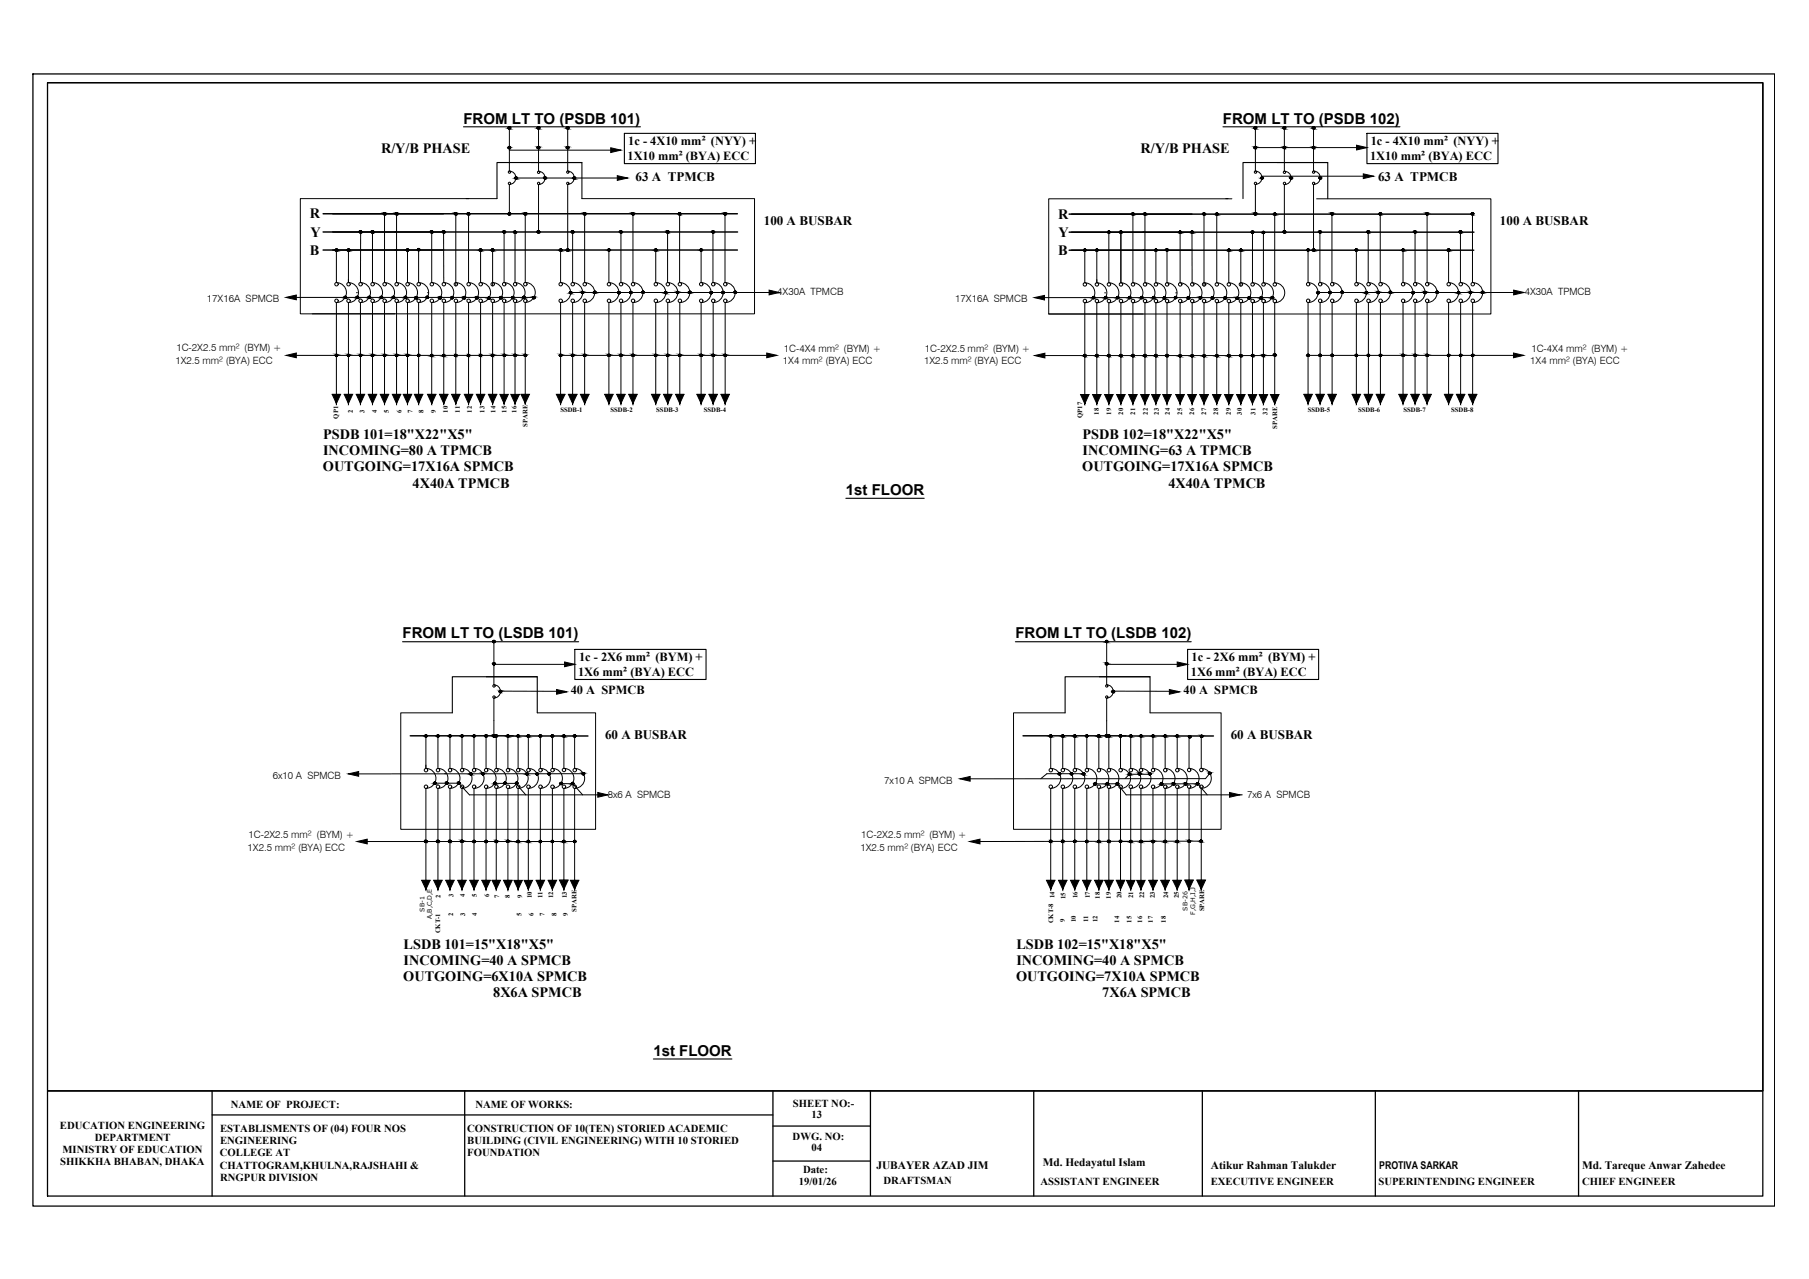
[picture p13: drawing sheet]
<svg xmlns="http://www.w3.org/2000/svg" width="420mm" height="297mm" viewBox="0 0 420 297" stroke-linecap="round" stroke-linejoin="round" font-family="sans-serif">
<defs><g id="words">
<g font-size="3.5">
<text x="107.6" y="28.7">FROM LT TO (PSDB 101)</text>
<text x="284" y="28.7">FROM LT TO (PSDB 102)</text>
<text x="196.5" y="115">1st FLOOR</text>
<text x="93.5" y="148.3">FROM LT TO (LSDB 101)</text>
<text x="235.8" y="148.3">FROM LT TO (LSDB 102)</text>
<text x="151.8" y="245.2">1st FLOOR</text>
</g>
<g font-size="3.3">
<text x="88.5" y="35.5">R/Y/B PHASE</text>
<text x="264.9" y="35.5">R/Y/B PHASE</text>
<text x="72" y="50.7">R</text>
<text x="245.8" y="50.8">R</text>
<text x="72" y="59.3">B</text>
<text x="72.1" y="55.1">Y</text>
<text x="245.8" y="59.3">B</text>
<text x="245.9" y="55.1">Y</text>
<text x="75" y="102.1">PSDB 101=18&quot;X22&quot;X5&quot;</text>
<text x="75" y="105.8">INCOMING=80 A TPMCB</text>
<text x="251.4" y="102.1">PSDB 102=18&quot;X22&quot;X5&quot;</text>
<text x="251.4" y="105.8">INCOMING=63 A TPMCB</text>
<text x="75" y="109.5">OUTGOING=17X16A SPMCB</text>
<text x="95.8" y="113.3">4X40A TPMCB</text>
<text x="251.4" y="109.5">OUTGOING=17X16A SPMCB</text>
<text x="271.4" y="113.3">4X40A TPMCB</text>
<text x="93.8" y="220.4">LSDB 101=15&quot;X18&quot;X5&quot;</text>
<text x="236.1" y="220.4">LSDB 102=15&quot;X18&quot;X5&quot;</text>
<text x="93.7" y="227.9">OUTGOING=6X10A SPMCB</text>
<text x="93.8" y="224.2">INCOMING=40 A SPMCB</text>
<text x="236" y="227.9">OUTGOING=7X10A SPMCB</text>
<text x="236.1" y="224.2">INCOMING=40 A SPMCB</text>
<text x="114.6" y="231.6">8X6A SPMCB</text>
<text x="256" y="231.6">7X6A SPMCB</text>
</g>
<g font-size="3">
<text x="147.6" y="42.1">63 A TPMCB</text>
<text x="320.1" y="42.1">63 A TPMCB</text>
<text x="177.4" y="52.2">100 A BUSBAR</text>
<text x="348.4" y="52.3">100 A BUSBAR</text>
<text x="140.5" y="171.6">60 A BUSBAR</text>
<text x="285.9" y="171.6">60 A BUSBAR</text>
</g>
<g font-size="2.9">
<text x="145.9" y="33.6">1c - 4X10 mm² (NYY) +</text>
<text x="318.4" y="33.6">1c - 4X10 mm² (NYY) +</text>
<text x="145.7" y="37.1">1X10 mm² (BYA) ECC</text>
<text x="318.2" y="37.1">1X10 mm² (BYA) ECC</text>
<text x="134.5" y="153.6">1c - 2X6 mm² (BYM) +</text>
<text x="276.8" y="153.6">1c - 2X6 mm² (BYM) +</text>
<text x="132.6" y="161.2">40 A SPMCB</text>
<text x="134.3" y="157.1">1X6 mm² (BYA) ECC</text>
<text x="274.9" y="161.2">40 A SPMCB</text>
<text x="276.6" y="157.1">1X6 mm² (BYA) ECC</text>
</g>
<g font-size="2.6">
<text x="203.6" y="271.4">JUBAYER AZAD JIM</text>
<text x="242.2" y="270.9">Md. Hedayatul Islam</text>
<text x="281.2" y="271.4">Atikur Rahman Talukder</text>
<text x="367.4" y="271.4">Md. Tareque Anwar Zahedee</text>
</g>
<g font-size="2.5">
<text x="53.6" y="257.2">NAME OF PROJECT:</text>
<text x="110.4" y="257.2">NAME OF WORKS:</text>
<text x="184.2" y="257.1">SHEET NO:-</text>
<text x="13.9" y="262.2">EDUCATION ENGINEERING</text>
<text x="51.1" y="263">ESTABLISMENTS OF (04) FOUR NOS</text>
<text x="108.5" y="263">CONSTRUCTION OF 10(TEN) STORIED ACADEMIC</text>
<text x="188.5" y="259.6">13</text>
<text x="14.5" y="267.9">MINISTRY OF EDUCATION</text>
<text x="22" y="265.1">DEPARTMENT</text>
<text x="51.1" y="268.5">COLLEGE AT</text>
<text x="51.1" y="265.8">ENGINEERING</text>
<text x="108.5" y="265.8">BUILDING (CIVIL ENGINEERING) WITH 10 STORIED</text>
<text x="108.5" y="268.5">FOUNDATION</text>
<text x="184.1" y="264.7">DWG. NO:</text>
<text x="188.5" y="267.4">04</text>
<text x="14" y="270.7">SHIKKHA BHABAN, DHAKA</text>
<text x="51.1" y="271.4">CHATTOGRAM,KHULNA,RAJSHAHI &amp;</text>
<text x="51.1" y="274.2">RNGPUR DIVISION</text>
<text x="185.5" y="275.2">19/01/26</text>
<text x="186.5" y="272.3">Date:</text>
<text x="205.2" y="275">DRAFTSMAN</text>
<text x="241.7" y="275.1">ASSISTANT ENGINEER</text>
<text x="281.2" y="275.1">EXECUTIVE ENGINEER</text>
<text x="320.2" y="275.1">SUPERINTENDING ENGINEER</text>
<text x="320.3" y="271.5">PROTIVA SARKAR</text>
<text x="367.4" y="275.1">CHIEF ENGINEER</text>
</g>
<g font-size="2.3">
<text x="48.1" y="70">17X16A SPMCB</text>
<text x="180.5" y="68.6">4X30A TPMCB</text>
<text x="221.9" y="70.1">17X16A SPMCB</text>
<text x="354.1" y="68.6">4X30A TPMCB</text>
<text x="41" y="81.6">1C-2X2.5 mm² (BYM) +</text>
<text x="182.1" y="81.6">1C-4X4 mm² (BYM) +</text>
<text x="214.8" y="81.7">1C-2X2.5 mm² (BYM) +</text>
<text x="355.7" y="81.6">1C-4X4 mm² (BYM) +</text>
<text x="40.8" y="84.6">1X2.5 mm² (BYA) ECC</text>
<text x="181.8" y="84.6">1X4 mm² (BYA) ECC</text>
<text x="214.6" y="84.7">1X2.5 mm² (BYA) ECC</text>
<text x="355.4" y="84.6">1X4 mm² (BYA) ECC</text>
<text x="63.4" y="181">6x10 A SPMCB</text>
<text x="141.2" y="185.3">8x6 A SPMCB</text>
<text x="205.4" y="182.1">7x10 A SPMCB</text>
<text x="289.7" y="185.3">7x6 A SPMCB</text>
<text x="57.5" y="197.6">1X2.5 mm² (BYA) ECC</text>
<text x="57.7" y="194.7">1C-2X2.5 mm² (BYM) +</text>
<text x="199.8" y="197.6">1X2.5 mm² (BYA) ECC</text>
<text x="200.1" y="194.7">1C-2X2.5 mm² (BYM) +</text>
</g>
<g font-size="1.6">
<text x="82" y="95.8" transform="rotate(-90 82 95.8)">2</text>
<text x="84.7" y="95.8" transform="rotate(-90 84.7 95.8)">3</text>
<text x="87.5" y="95.8" transform="rotate(-90 87.5 95.8)">4</text>
<text x="90.3" y="95.8" transform="rotate(-90 90.3 95.8)">5</text>
<text x="93.2" y="95.8" transform="rotate(-90 93.2 95.8)">6</text>
<text x="95.8" y="95.8" transform="rotate(-90 95.8 95.8)">7</text>
<text x="98.3" y="95.8" transform="rotate(-90 98.3 95.8)">8</text>
<text x="101.2" y="95.8" transform="rotate(-90 101.2 95.8)">9</text>
<text x="104" y="95.8" transform="rotate(-90 104 95.8)">10</text>
<text x="106.8" y="95.8" transform="rotate(-90 106.8 95.8)">11</text>
<text x="109.6" y="95.8" transform="rotate(-90 109.6 95.8)">12</text>
<text x="112.5" y="95.8" transform="rotate(-90 112.5 95.8)">13</text>
<text x="115" y="95.8" transform="rotate(-90 115 95.8)">14</text>
<text x="117.6" y="95.8" transform="rotate(-90 117.6 95.8)">15</text>
<text x="120" y="95.8" transform="rotate(-90 120 95.8)">16</text>
<text x="130.2" y="95.8">SSDB-1</text>
<text x="141.8" y="95.8">SSDB-2</text>
<text x="152.4" y="95.8">SSDB-3</text>
<text x="163.5" y="95.8">SSDB-4</text>
<text x="303.8" y="95.8">SSDB-5</text>
<text x="315.4" y="95.8">SSDB-6</text>
<text x="326" y="95.8">SSDB-7</text>
<text x="337" y="95.8">SSDB-8</text>
<text x="78.5" y="97.2" transform="rotate(-90 78.5 97.2)">QP1</text>
<text x="122.5" y="99.1" transform="rotate(-90 122.5 99.1)">SPARE</text>
<text x="251.3" y="97.1" transform="rotate(-90 251.3 97.1)">QP17</text>
<text x="255.2" y="96.3" transform="rotate(-90 255.2 96.3)">18</text>
<text x="258.1" y="96.3" transform="rotate(-90 258.1 96.3)">19</text>
<text x="260.9" y="96.3" transform="rotate(-90 260.9 96.3)">20</text>
<text x="263.7" y="96.3" transform="rotate(-90 263.7 96.3)">21</text>
<text x="266.6" y="96.3" transform="rotate(-90 266.6 96.3)">22</text>
<text x="269.1" y="96.3" transform="rotate(-90 269.1 96.3)">23</text>
<text x="271.7" y="96.3" transform="rotate(-90 271.7 96.3)">24</text>
<text x="274.6" y="96.3" transform="rotate(-90 274.6 96.3)">25</text>
<text x="277.4" y="96.3" transform="rotate(-90 277.4 96.3)">26</text>
<text x="280.1" y="96.3" transform="rotate(-90 280.1 96.3)">27</text>
<text x="282.9" y="96.3" transform="rotate(-90 282.9 96.3)">28</text>
<text x="285.9" y="96.3" transform="rotate(-90 285.9 96.3)">29</text>
<text x="288.4" y="96.3" transform="rotate(-90 288.4 96.3)">30</text>
<text x="291.6" y="96.3" transform="rotate(-90 291.6 96.3)">31</text>
<text x="294.4" y="96.3" transform="rotate(-90 294.4 96.3)">32</text>
<text x="296.6" y="99.6" transform="rotate(-90 296.6 99.6)">SPARE</text>
<text x="102.3" y="208.5" transform="rotate(-90 102.3 208.5)">2</text>
<text x="105.4" y="208.4" transform="rotate(-90 105.4 208.4)">3</text>
<text x="108" y="208.4" transform="rotate(-90 108 208.4)">4</text>
<text x="110.8" y="208.4" transform="rotate(-90 110.8 208.4)">5</text>
<text x="113.6" y="208.4" transform="rotate(-90 113.6 208.4)">6</text>
<text x="115.9" y="208.5" transform="rotate(-90 115.9 208.5)">7</text>
<text x="118.4" y="208.5" transform="rotate(-90 118.4 208.5)">8</text>
<text x="121.3" y="208.5" transform="rotate(-90 121.3 208.5)">9</text>
<text x="123.5" y="208.6" transform="rotate(-90 123.5 208.6)">10</text>
<text x="126" y="208.6" transform="rotate(-90 126 208.6)">11</text>
<text x="128.5" y="208.6" transform="rotate(-90 128.5 208.6)">12</text>
<text x="131.6" y="208.6" transform="rotate(-90 131.6 208.6)">13</text>
<text x="244.9" y="208.6" transform="rotate(-90 244.9 208.6)">14</text>
<text x="247.5" y="208.8" transform="rotate(-90 247.5 208.8)">15</text>
<text x="250.3" y="208.6" transform="rotate(-90 250.3 208.6)">16</text>
<text x="253.1" y="208.6" transform="rotate(-90 253.1 208.6)">17</text>
<text x="255.5" y="208.7" transform="rotate(-90 255.5 208.7)">18</text>
<text x="258" y="208.7" transform="rotate(-90 258 208.7)">19</text>
<text x="260.5" y="208.6" transform="rotate(-90 260.5 208.6)">20</text>
<text x="263.2" y="208.6" transform="rotate(-90 263.2 208.6)">21</text>
<text x="265.7" y="208.6" transform="rotate(-90 265.7 208.6)">22</text>
<text x="268.2" y="208.6" transform="rotate(-90 268.2 208.6)">23</text>
<text x="271.3" y="208.6" transform="rotate(-90 271.3 208.6)">24</text>
<text x="273.8" y="208.6" transform="rotate(-90 273.8 208.6)">25</text>
<text x="105.3" y="212.8" transform="rotate(-90 105.3 212.8)">2</text>
<text x="108" y="212.7" transform="rotate(-90 108 212.7)">3</text>
<text x="110.8" y="212.8" transform="rotate(-90 110.8 212.8)">4</text>
<text x="121.1" y="212.8" transform="rotate(-90 121.1 212.8)">5</text>
<text x="123.9" y="212.8" transform="rotate(-90 123.9 212.8)">6</text>
<text x="126.4" y="212.8" transform="rotate(-90 126.4 212.8)">7</text>
<text x="129.2" y="212.8" transform="rotate(-90 129.2 212.8)">8</text>
<text x="131.9" y="212.8" transform="rotate(-90 131.9 212.8)">9</text>
<text x="133.9" y="211.8" transform="rotate(-90 133.9 211.8)">SPARE</text>
<text x="244.6" y="214.4" transform="rotate(-90 244.6 214.4)">CKT-8</text>
<text x="247.3" y="214.2" transform="rotate(-90 247.3 214.2)">9</text>
<text x="249.9" y="214.2" transform="rotate(-90 249.9 214.2)">10</text>
<text x="252.7" y="214.2" transform="rotate(-90 252.7 214.2)">11</text>
<text x="254.9" y="214.2" transform="rotate(-90 254.9 214.2)">12</text>
<text x="260" y="214.3" transform="rotate(-90 260 214.3)">14</text>
<text x="262.8" y="214.3" transform="rotate(-90 262.8 214.3)">15</text>
<text x="265.3" y="214.3" transform="rotate(-90 265.3 214.3)">16</text>
<text x="267.8" y="214.3" transform="rotate(-90 267.8 214.3)">17</text>
<text x="270.8" y="214.3" transform="rotate(-90 270.8 214.3)">18</text>
<text x="279.7" y="211.7" transform="rotate(-90 279.7 211.7)">SPARE</text>
<text x="102.3" y="216.8" transform="rotate(-90 102.3 216.8)">CKT-1</text>
</g>
<g font-size="1.4">
<text x="98.6" y="211.7" transform="rotate(-90 98.6 211.7)">SB-1</text>
<text x="100.3" y="213.5" transform="rotate(-90 100.3 213.5)">A,B,C,D,E</text>
<text x="275.8" y="211.5" transform="rotate(-90 275.8 211.5)">SB-26</text>
<text x="277.6" y="212.5" transform="rotate(-90 277.6 212.5)">F,G,H,I,J</text>
</g>
</g></defs>
<!-- layer: CIRCUIT -->
<g fill="none" stroke="#000" stroke-width=".23">
<path d="M118.3 29.7v10a1.55 1.55 0 0 1 1.5 1.6 1.55 1.55 0 0 1-1.5 1.5v6.8M125.1 29.7v10.1a1.55 1.55 0 0 1 1.5 1.5 1.55 1.55 0 0 1-1.5 1.6v11M131.9 29.7v10a1.55 1.55 0 0 1 1.5 1.6 1.55 1.55 0 0 1-1.5 1.5v15.3M291.6 29.7v10a1.55 1.55 0 0 1 1.5 1.6 1.55 1.55 0 0 1-1.5 1.5v6.8M298.3 29.7v10.1M298.4 39.8a1.55 1.55 0 0 1 1.5 1.5 1.55 1.55 0 0 1-1.5 1.6M305.1 29.7v10M305.1 39.7a1.55 1.55 0 0 1 1.5 1.6 1.55 1.55 0 0 1-1.5 1.5M78.1 58.1l.1 7.5a2.31 2.31 0 0 1 2.3 2.4 2.31 2.31 0 0 1-2.3 2.3l-.1 23.4M80.9 58.1l.1 7.5a2.31 2.31 0 0 1 2.3 2.4 2.31 2.31 0 0 1-2.3 2.3l-.1 23.4M83.8 53.9l-.1 11.7a2.31 2.31 0 0 1 2.3 2.4 2.31 2.31 0 0 1-2.3 2.3v23.4M86.5 53.9v11.7a2.31 2.31 0 0 1 2.3 2.4 2.31 2.31 0 0 1-2.3 2.3v23.4"/>
<path d="M89.3 49.6v16a2.31 2.31 0 0 1 2.3 2.4 2.31 2.31 0 0 1-2.3 2.3v23.4M92.1 49.6v16M94.6 58.1l.1 7.5a2.31 2.31 0 0 1 2.3 2.4 2.31 2.31 0 0 1-2.3 2.3l-.1 23.4M97.2 58.1v7.5M100.3 53.9v11.7a2.31 2.31 0 0 1 2.3 2.4 2.31 2.31 0 0 1-2.3 2.3v23.4M103 53.9l.1 11.7a2.31 2.31 0 0 1 2.3 2.4 2.31 2.31 0 0 1-2.3 2.3v23.4M105.9 49.6v16.8M108.8 49.6v16M111.6 58.3v7.3M114.4 58v8.4M117.1 53.9v11.7M119.6 53.9v11.7a2.31 2.31 0 0 1 2.3 2.4 2.31 2.31 0 0 1-2.3 2.3v21.3"/>
<path d="M122 49.6v16M130.2 58.1v7.5M133 53.9v11.7M135.8 49.6v16a2.31 2.31 0 0 1 2.3 2.4 2.31 2.31 0 0 1-2.3 2.3v23.4M141.4 58.1v7.5a2.31 2.31 0 0 1 2.3 2.4 2.31 2.31 0 0 1-2.3 2.3v23.4M144.2 53.9v11.7a2.31 2.31 0 0 1 2.3 2.4 2.31 2.31 0 0 1-2.3 2.3v23.4M147 49.6v16a2.31 2.31 0 0 1 2.3 2.4 2.31 2.31 0 0 1-2.3 2.3v23.4M152.3 58.1v7.5a2.31 2.31 0 0 1 2.3 2.4 2.31 2.31 0 0 1-2.3 2.3v23.4M155.1 53.9v11.7M157.8 49.6v16M162.8 58.1v7.5M165.6 53.9v11.7"/>
<path d="M168.4 49.6v16M252 58.1v7.6M254.7 58.1v7.6M257.5 53.9v11.8M260.3 53.9l.1 11.8a2.31 2.31 0 0 1 2.3 2.3 2.31 2.31 0 0 1-2.3 2.3l-.1 23.5M263.1 49.7l.1 16a2.31 2.31 0 0 1 2.3 2.3 2.31 2.31 0 0 1-2.3 2.3l-.1 23.5M265.9 49.7v16a2.31 2.31 0 0 1 2.4 2.3 2.31 2.31 0 0 1-2.4 2.3v23.5M268.5 58.1v7.6a2.31 2.31 0 0 1 2.3 2.3 2.31 2.31 0 0 1-2.3 2.3v23.5M271 58.1l.1 7.6a2.31 2.31 0 0 1 2.3 2.3 2.31 2.31 0 0 1-2.3 2.3l-.1 23.5M274.1 53.9v11.8a2.31 2.31 0 0 1 2.3 2.3 2.31 2.31 0 0 1-2.3 2.3v23.5M276.8 53.9l.1 11.8M279.6 49.7v16.7"/>
<path d="M282.6 49.7v16a2.31 2.31 0 0 1 2.3 2.3 2.31 2.31 0 0 1-2.3 2.3v23.5M285.4 58.4v7.3M288.2 58.1v8.3M290.9 53.9v11.8a2.31 2.31 0 0 1 2.3 2.3 2.31 2.31 0 0 1-2.3 2.3v21.3M293.4 53.9l.1 11.8a2.31 2.31 0 0 1 2.3 2.3 2.31 2.31 0 0 1-2.3 2.3l-.1 21.3M296.1 49.7v16a2.31 2.31 0 0 1 2.3 2.3 2.31 2.31 0 0 1-2.3 2.3v23.5M298.3 42.9v11M303.8 58.1v7.5M305.1 42.9v15.2M306.6 53.9v11.7M309.4 49.6v16M315 58.1v7.5"/>
<path d="M317.8 53.9v11.7M320.6 49.6v16M325.9 58.1v7.5M328.7 53.9v11.7M331.5 49.6v16M336.5 58.1v7.5M339.2 53.9v11.7M342 49.6v16M82.8 68h.1M92.1 70.3v23.4M92.1 65.6a2.31 2.31 0 0 1 2.3 2.4 2.31 2.31 0 0 1-2.3 2.3M97.2 70.3v23.4"/>
<path d="M97.2 65.6a2.31 2.31 0 0 1 2.4 2.4 2.31 2.31 0 0 1-2.4 2.3M99.3 68h.1M105.9 70.3v23.4M105.9 65.6a2.31 2.31 0 0 1 2.3 2.4 2.31 2.31 0 0 1-2.3 2.3M108.8 70.3v23.4M108.8 65.6a2.31 2.31 0 0 1 2.4 2.4 2.31 2.31 0 0 1-2.4 2.3M111.6 70.3v23.4M111.6 65.6a2.31 2.31 0 0 1 2.3 2.4 2.31 2.31 0 0 1-2.3 2.3M114.4 70.3v23.4M114.4 65.6a2.31 2.31 0 0 1 2.3 2.4 2.31 2.31 0 0 1-2.3 2.3M117.1 70.3v21.3M117.1 65.6a2.31 2.31 0 0 1 2.3 2.4 2.31 2.31 0 0 1-2.3 2.3"/>
<path d="M122 70.3v23.4M122 65.6a2.31 2.31 0 0 1 2.3 2.3 2.31 2.31 0 0 1-2.3 2.3M130.2 70.3v23.4M130.2 65.6a2.31 2.31 0 0 1 2.3 2.4 2.31 2.31 0 0 1-2.3 2.3M133 70.3v23.4M133 65.6a2.31 2.31 0 0 1 2.3 2.4 2.31 2.31 0 0 1-2.3 2.3M155.1 65.6a2.31 2.31 0 0 1 2.3 2.4 2.31 2.31 0 0 1-2.3 2.3v23.4M157.9 70.3v23.4M157.9 65.6a2.31 2.31 0 0 1 2.3 2.4 2.31 2.31 0 0 1-2.3 2.3M162.8 70.3v23.4M162.9 65.6a2.31 2.31 0 0 1 2.3 2.4 2.31 2.31 0 0 1-2.3 2.3M165.7 65.6a2.31 2.31 0 0 1 2.3 2.4 2.31 2.31 0 0 1-2.3 2.3l-.1 23.4"/>
<path d="M168.5 65.6a2.31 2.31 0 0 1 2.3 2.4 2.31 2.31 0 0 1-2.3 2.3l-.1 23.4M252 70.3v23.5M252 65.7a2.31 2.31 0 0 1 2.3 2.3 2.31 2.31 0 0 1-2.3 2.3M254.7 70.3v23.5M254.8 65.7a2.31 2.31 0 0 1 2.3 2.3 2.31 2.31 0 0 1-2.3 2.3M256.6 68h.1M257.5 70.3v23.5M257.6 65.7a2.31 2.31 0 0 1 2.3 2.3 2.31 2.31 0 0 1-2.3 2.3M273.1 68h.1M276.9 65.7a2.31 2.31 0 0 1 2.3 2.3 2.31 2.31 0 0 1-2.3 2.3M276.9 70.3v23.5M279.7 65.7a2.31 2.31 0 0 1 2.3 2.3 2.31 2.31 0 0 1-2.3 2.3l-.1 23.5"/>
<path d="M285.4 70.3v23.5M285.4 65.7a2.31 2.31 0 0 1 2.3 2.3 2.31 2.31 0 0 1-2.3 2.3M288.2 70.3v23.5M288.2 65.7a2.31 2.31 0 0 1 2.3 2.3 2.31 2.31 0 0 1-2.3 2.3M303.8 70.3v23.4M303.8 65.6a2.31 2.31 0 0 1 2.3 2.4 2.31 2.31 0 0 1-2.3 2.3M306.6 70.3v23.4M306.6 65.6a2.31 2.31 0 0 1 2.3 2.4 2.31 2.31 0 0 1-2.3 2.3M309.4 65.6a2.31 2.31 0 0 1 2.3 2.4 2.31 2.31 0 0 1-2.3 2.3v23.4M315 70.3v23.4M315.1 65.6a2.31 2.31 0 0 1 2.3 2.4 2.31 2.31 0 0 1-2.3 2.3M317.8 65.6a2.31 2.31 0 0 1 2.4 2.4 2.31 2.31 0 0 1-2.4 2.3v23.4"/>
<path d="M320.6 65.6a2.31 2.31 0 0 1 2.3 2.4 2.31 2.31 0 0 1-2.3 2.3v23.4M325.9 70.3v23.4M325.9 65.6a2.31 2.31 0 0 1 2.3 2.4 2.31 2.31 0 0 1-2.3 2.3M328.7 70.3v23.4M328.7 65.6a2.31 2.31 0 0 1 2.3 2.4 2.31 2.31 0 0 1-2.3 2.3M331.5 70.3v23.4M331.5 65.6a2.31 2.31 0 0 1 2.3 2.4 2.31 2.31 0 0 1-2.3 2.3M336.5 70.3v23.4M336.5 65.6a2.31 2.31 0 0 1 2.3 2.4 2.31 2.31 0 0 1-2.3 2.3M339.3 65.6a2.31 2.31 0 0 1 2.3 2.4 2.31 2.31 0 0 1-2.3 2.3l-.1 23.4M342.1 65.6a2.31 2.31 0 0 1 2.3 2.4 2.31 2.31 0 0 1-2.3 2.3l-.1 23.4M77.2 91.6h1.9"/>
<path d="M80 91.6h1.9M82.7 91.6h2M85.5 91.6h2M86 82.6h.1M88.3 91.6h2M91.1 91.6h2M93.7 91.6h1.9M96.3 91.6h1.9M99.3 91.6h1.9M102.1 91.6h1.9M104.9 91.6h1.9M107.9 91.6h1.9"/>
<path d="M110.6 91.6h2M113.4 91.6h2M121 91.6h2M129.2 91.6h2M132 91.6h2M134.8 91.6h2M140.4 91.6h2M143.2 91.6h2M146 91.6h2M151.3 91.6h2M154.1 91.6h2M156.9 91.6h2"/>
<path d="M161.9 91.6h1.9M164.7 91.6h1.9M167.5 91.6h1.9M251 91.6h1.9M253.8 91.6h1.9M256.6 91.6h1.9M259.4 91.6h1.9M259.9 82.7h.1M262.2 91.6h1.9M265 91.6h1.9M267.5 91.6h1.9M270.1 91.6h1.9"/>
<path d="M273.1 91.6h2M275.9 91.6h2M278.7 91.6h2M281.6 91.6h2M284.4 91.6h2M287.2 91.6h2M295.1 91.6h1.9M302.8 91.6h2M305.6 91.6h2M308.4 91.6h2M314.1 91.6h1.9M316.9 91.6h1.9"/>
<path d="M319.6 91.6h2M324.9 91.6h1.9M327.7 91.6h1.9M330.5 91.6h1.9M335.5 91.6h1.9M338.3 91.6h1.9M341.1 91.6h1.9M114.7 149v10.1M114.7 159a1.55 1.55 0 0 1 1.5 1.6 1.55 1.55 0 0 1-1.5 1.5M257 149v10.1M257 159a1.55 1.55 0 0 1 1.6 1.6 1.55 1.55 0 0 1-1.6 1.5M98.9 170.9v7.6a2.31 2.31 0 0 1 2.3 2.3 2.31 2.31 0 0 1-2.3 2.3"/>
<path d="M101.7 170.9v7.6a2.31 2.31 0 0 1 2.3 2.3 2.31 2.31 0 0 1-2.3 2.3M103.3 179.7h.1M104.5 170.9v7.6a2.31 2.31 0 0 1 2.3 2.3 2.31 2.31 0 0 1-2.3 2.3M107.3 170.9v7.6a2.31 2.31 0 0 1 2.3 2.3 2.31 2.31 0 0 1-2.3 2.3M108.9 179.7h.1M110.1 170.9v7.6a2.31 2.31 0 0 1 2.3 2.3 2.31 2.31 0 0 1-2.3 2.3M112.9 170.9v7.6M112.9 178.5a2.31 2.31 0 0 1 2.3 2.3 2.31 2.31 0 0 1-2.3 2.3M114.7 162.2v8.7M115.3 170.9v7.6a2.31 2.31 0 0 1 2.3 2.3 2.31 2.31 0 0 1-2.3 2.3M118 170.9v7.6a2.31 2.31 0 0 1 2.3 2.3 2.31 2.31 0 0 1-2.3 2.3v23.5M120.3 170.9v7.6"/>
<path d="M120.4 178.5a2.31 2.31 0 0 1 2.3 2.3 2.31 2.31 0 0 1-2.3 2.3M122.7 170.9v7.6M122.7 178.5a2.31 2.31 0 0 1 2.3 2.3 2.31 2.31 0 0 1-2.3 2.3M125.5 170.9v7.6M125.5 178.5a2.31 2.31 0 0 1 2.3 2.3 2.31 2.31 0 0 1-2.3 2.3M128.3 170.9v7.6a2.31 2.31 0 0 1 2.3 2.3 2.31 2.31 0 0 1-2.3 2.3M131 170.9v7.6M131 178.5a2.31 2.31 0 0 1 2.3 2.3 2.31 2.31 0 0 1-2.3 2.3M133.5 170.9v7.6a2.31 2.31 0 0 1 2.3 2.3 2.31 2.31 0 0 1-2.3 2.3M244 170.9l.1 7.6a2.31 2.31 0 0 1 2.3 2.3 2.31 2.31 0 0 1-2.3 2.3M245.6 179.7h.1M246.8 170.9l.1 7.6a2.31 2.31 0 0 1 2.3 2.3 2.31 2.31 0 0 1-2.3 2.3"/>
<path d="M249.6 170.9v7.6a2.31 2.31 0 0 1 2.4 2.3 2.31 2.31 0 0 1-2.4 2.3M251.2 179.7h.1M252.4 170.9v7.6M252.4 178.5a2.31 2.31 0 0 1 2.3 2.3 2.31 2.31 0 0 1-2.3 2.3M255.2 170.9v7.6M255.2 178.5a2.31 2.31 0 0 1 2.3 2.3 2.31 2.31 0 0 1-2.3 2.3M257 162.2v8.7M257.5 170.9v7.6M257.6 178.5a2.31 2.31 0 0 1 2.3 2.3 2.31 2.31 0 0 1-2.3 2.3M260.3 170.9v7.6a2.31 2.31 0 0 1 2.3 2.3 2.31 2.31 0 0 1-2.3 2.3v23.5M262.6 170.9v7.6a2.31 2.31 0 0 1 2.4 2.3 2.31 2.31 0 0 1-2.4 2.3M265 170.9v7.6a2.31 2.31 0 0 1 2.3 2.3 2.31 2.31 0 0 1-2.3 2.3"/>
<path d="M267.8 170.9v7.6a2.31 2.31 0 0 1 2.3 2.3 2.31 2.31 0 0 1-2.3 2.3M270.6 178.5a2.31 2.31 0 0 1 2.3 2.3 2.31 2.31 0 0 1-2.3 2.3M270.6 170.9v7.6M273.4 170.9v7.6a2.31 2.31 0 0 1 2.3 2.3 2.31 2.31 0 0 1-2.3 2.3M276.2 170.9v7.6M276.2 178.5a2.31 2.31 0 0 1 2.3 2.3 2.31 2.31 0 0 1-2.3 2.3M279 170.9v7.6a2.31 2.31 0 0 1 2.3 2.3 2.31 2.31 0 0 1-2.3 2.3M98.9 183.1v23.4M101.2 195.4h.1M101.7 183.1v23.4M104.5 183.1v23.4M107.3 183.1v23.4"/>
<path d="M110.1 183.1v23.4M112.9 183.1v23.4M115.3 183.1v23.4M120.3 183.1v23.4M122.7 183.1v23.4M125.5 183.1v23.4M128.3 183.1v23.4M131 183.1v23.4M133.5 183.1v23.4M243.5 195.4h.1M244 183.1v23.4M246.8 183.1v23.4"/>
<path d="M249.6 183.1v23.4M252.4 183.1v23.4M255.2 183.1v23.4M257.5 183.1v23.4M262.6 183.1v23.4M265 183.1v23.4M267.8 183.1v23.4M270.6 183.1v23.4M273.4 183.1v23.4M276.2 183.1v23.4M279 183.1v23.4M97.9 204.5h2"/>
<path d="M100.7 204.5h2M103.5 204.5h2M106.3 204.5h2M109.1 204.5h2M111.9 204.5h2M114.3 204.5h1.9M117 204.5h1.9M124.5 204.5h2M127.3 204.5h2M129.9 204.4h2M132.5 204.5h1.9M243.1 204.5h1.9"/>
<path d="M245.9 204.5h1.9M248.7 204.5h1.9M251.4 204.5h2M254.2 204.5h2M256.6 204.5h2M259.3 204.5h1.9M266.8 204.5h2M269.6 204.5h2M272.4 204.5h2M275.2 204.4h1.9M278 204.4h2"/>
<circle cx="118.3" cy="29.7" r=".28"/>
<circle cx="118.3" cy="40" r=".28"/>
<circle cx="118.3" cy="34.3" r=".28"/>
<circle cx="125.1" cy="29.7" r=".28"/>
<circle cx="125.1" cy="34.3" r=".28"/>
<circle cx="131.9" cy="40" r=".28"/>
<circle cx="131.9" cy="34.3" r=".28"/>
<circle cx="131.9" cy="29.7" r=".28"/>
<circle cx="291.6" cy="40" r=".28"/>
<circle cx="291.6" cy="34.3" r=".28"/>
<circle cx="291.6" cy="29.7" r=".28"/>
<circle cx="298.3" cy="34.3" r=".28"/>
<circle cx="298.3" cy="29.7" r=".28"/>
<circle cx="305.1" cy="34.3" r=".28"/>
<circle cx="305.1" cy="40" r=".28"/>
<circle cx="305.1" cy="29.7" r=".28"/>
<circle cx="78.2" cy="58" r=".28"/>
<circle cx="80.9" cy="58" r=".28"/>
<circle cx="83.7" cy="53.9" r=".28"/>
<circle cx="86.5" cy="53.9" r=".28"/>
<circle cx="89.3" cy="49.6" r=".28"/>
<circle cx="92.1" cy="49.6" r=".28"/>
<circle cx="94.7" cy="58" r=".28"/>
<circle cx="97.2" cy="58" r=".28"/>
<circle cx="100.3" cy="53.9" r=".28"/>
<circle cx="103.1" cy="53.9" r=".28"/>
<circle cx="105.9" cy="49.6" r=".28"/>
<circle cx="108.8" cy="49.7" r=".28"/>
<circle cx="111.6" cy="58" r=".28"/>
<circle cx="114.4" cy="58" r=".28"/>
<circle cx="117.1" cy="53.9" r=".28"/>
<circle cx="118.3" cy="42.6" r=".28"/>
<circle cx="118.3" cy="49.6" r=".28"/>
<circle cx="119.6" cy="53.9" r=".28"/>
<circle cx="119.9" cy="41.3" r=".28"/>
<circle cx="122" cy="49.6" r=".28"/>
<circle cx="125.1" cy="53.9" r=".28"/>
<circle cx="125.1" cy="40" r=".28"/>
<circle cx="125.1" cy="42.6" r=".28"/>
<circle cx="126.6" cy="41.3" r=".28"/>
<circle cx="130.2" cy="58" r=".28"/>
<circle cx="131.9" cy="58" r=".28"/>
<circle cx="131.9" cy="42.6" r=".28"/>
<circle cx="133" cy="53.9" r=".28"/>
<circle cx="133.4" cy="41.3" r=".28"/>
<circle cx="135.8" cy="49.6" r=".28"/>
<circle cx="141.4" cy="58" r=".28"/>
<circle cx="144.2" cy="53.9" r=".28"/>
<circle cx="147" cy="49.6" r=".28"/>
<circle cx="152.3" cy="58" r=".28"/>
<circle cx="155.1" cy="53.9" r=".28"/>
<circle cx="157.9" cy="49.6" r=".28"/>
<circle cx="162.9" cy="58" r=".28"/>
<circle cx="165.6" cy="53.9" r=".28"/>
<circle cx="168.4" cy="49.6" r=".28"/>
<circle cx="252" cy="58.1" r=".28"/>
<circle cx="254.8" cy="58.1" r=".28"/>
<circle cx="257.6" cy="53.9" r=".28"/>
<circle cx="260.4" cy="53.9" r=".28"/>
<circle cx="263.2" cy="49.7" r=".28"/>
<circle cx="265.9" cy="49.7" r=".28"/>
<circle cx="268.5" cy="58.1" r=".28"/>
<circle cx="271.1" cy="58" r=".28"/>
<circle cx="274.1" cy="53.9" r=".28"/>
<circle cx="276.9" cy="53.9" r=".28"/>
<circle cx="279.7" cy="49.7" r=".28"/>
<circle cx="282.6" cy="49.7" r=".28"/>
<circle cx="285.4" cy="58.1" r=".28"/>
<circle cx="288.2" cy="58.1" r=".28"/>
<circle cx="290.9" cy="53.9" r=".28"/>
<circle cx="291.6" cy="49.6" r=".28"/>
<circle cx="291.6" cy="42.6" r=".28"/>
<circle cx="293.1" cy="41.3" r=".28"/>
<circle cx="293.5" cy="54" r=".28"/>
<circle cx="296.1" cy="49.7" r=".28"/>
<circle cx="298.3" cy="40" r=".28"/>
<circle cx="298.3" cy="53.9" r=".28"/>
<circle cx="298.3" cy="42.6" r=".28"/>
<circle cx="299.9" cy="41.3" r=".28"/>
<circle cx="303.8" cy="58" r=".28"/>
<circle cx="305.1" cy="42.6" r=".28"/>
<circle cx="305.1" cy="58" r=".28"/>
<circle cx="306.6" cy="53.9" r=".28"/>
<circle cx="306.7" cy="41.3" r=".28"/>
<circle cx="309.4" cy="49.6" r=".28"/>
<circle cx="315.1" cy="58" r=".28"/>
<circle cx="317.8" cy="53.9" r=".28"/>
<circle cx="320.6" cy="49.6" r=".28"/>
<circle cx="325.9" cy="58" r=".28"/>
<circle cx="328.7" cy="53.9" r=".28"/>
<circle cx="331.5" cy="49.6" r=".28"/>
<circle cx="336.5" cy="58" r=".28"/>
<circle cx="339.2" cy="53.9" r=".28"/>
<circle cx="342" cy="49.6" r=".28"/>
<circle cx="78.2" cy="69.9" r=".4"/>
<circle cx="78.2" cy="66" r=".4"/>
<circle cx="80.2" cy="69.1" r=".28"/>
<circle cx="80.9" cy="69.9" r=".4"/>
<circle cx="80.9" cy="66" r=".4"/>
<circle cx="83" cy="69.1" r=".28"/>
<circle cx="83.7" cy="69.9" r=".4"/>
<circle cx="83.7" cy="66" r=".4"/>
<circle cx="85.8" cy="69.1" r=".28"/>
<circle cx="86.5" cy="66" r=".4"/>
<circle cx="86.5" cy="69.9" r=".4"/>
<circle cx="88.6" cy="69.1" r=".28"/>
<circle cx="89.3" cy="69.9" r=".4"/>
<circle cx="89.3" cy="66" r=".4"/>
<circle cx="91.4" cy="69.1" r=".28"/>
<circle cx="92.1" cy="69.9" r=".4"/>
<circle cx="92.1" cy="66" r=".4"/>
<circle cx="94.2" cy="69.1" r=".28"/>
<circle cx="94.7" cy="66" r=".4"/>
<circle cx="94.7" cy="69.9" r=".4"/>
<circle cx="96.7" cy="69.1" r=".28"/>
<circle cx="97.2" cy="69.9" r=".4"/>
<circle cx="97.2" cy="66" r=".4"/>
<circle cx="99.2" cy="69.1" r=".28"/>
<circle cx="100.3" cy="69.9" r=".4"/>
<circle cx="100.3" cy="66" r=".4"/>
<circle cx="102.2" cy="69.1" r=".28"/>
<circle cx="103.1" cy="66" r=".4"/>
<circle cx="103.1" cy="69.9" r=".4"/>
<circle cx="105" cy="69.1" r=".28"/>
<circle cx="105.9" cy="66" r=".4"/>
<circle cx="105.9" cy="69.9" r=".4"/>
<circle cx="107.8" cy="69.1" r=".28"/>
<circle cx="108.8" cy="69.9" r=".4"/>
<circle cx="108.8" cy="66" r=".4"/>
<circle cx="110.8" cy="69.1" r=".28"/>
<circle cx="111.6" cy="69.9" r=".4"/>
<circle cx="111.6" cy="66" r=".4"/>
<circle cx="113.6" cy="69.2" r=".28"/>
<circle cx="114.4" cy="69.9" r=".4"/>
<circle cx="114.4" cy="66" r=".4"/>
<circle cx="116.4" cy="69.1" r=".28"/>
<circle cx="117.1" cy="66" r=".4"/>
<circle cx="117.1" cy="69.9" r=".4"/>
<circle cx="119.1" cy="69.1" r=".28"/>
<circle cx="119.6" cy="69.9" r=".4"/>
<circle cx="119.6" cy="66" r=".4"/>
<circle cx="121.7" cy="69.1" r=".28"/>
<circle cx="122" cy="66" r=".4"/>
<circle cx="122" cy="69.9" r=".4"/>
<circle cx="124" cy="69.1" r=".28"/>
<circle cx="130.2" cy="66" r=".4"/>
<circle cx="130.2" cy="69.9" r=".4"/>
<circle cx="132.6" cy="68" r=".28"/>
<circle cx="133" cy="66" r=".4"/>
<circle cx="133" cy="69.9" r=".4"/>
<circle cx="135.3" cy="67.9" r=".28"/>
<circle cx="135.8" cy="69.9" r=".4"/>
<circle cx="135.8" cy="66" r=".4"/>
<circle cx="138.1" cy="67.9" r=".28"/>
<circle cx="141.4" cy="66" r=".4"/>
<circle cx="141.4" cy="69.9" r=".4"/>
<circle cx="143.8" cy="68" r=".28"/>
<circle cx="144.2" cy="69.9" r=".4"/>
<circle cx="144.2" cy="66" r=".4"/>
<circle cx="146.5" cy="67.9" r=".28"/>
<circle cx="147" cy="69.9" r=".4"/>
<circle cx="147" cy="66" r=".4"/>
<circle cx="149.4" cy="67.9" r=".28"/>
<circle cx="152.3" cy="69.9" r=".4"/>
<circle cx="152.3" cy="66" r=".4"/>
<circle cx="154.7" cy="68" r=".28"/>
<circle cx="155.1" cy="69.9" r=".4"/>
<circle cx="155.1" cy="66" r=".4"/>
<circle cx="157.4" cy="67.9" r=".28"/>
<circle cx="157.9" cy="69.9" r=".4"/>
<circle cx="157.9" cy="66" r=".4"/>
<circle cx="160.2" cy="67.9" r=".28"/>
<circle cx="162.9" cy="69.9" r=".4"/>
<circle cx="162.9" cy="66" r=".4"/>
<circle cx="165.2" cy="68" r=".28"/>
<circle cx="165.7" cy="66" r=".4"/>
<circle cx="165.7" cy="69.9" r=".4"/>
<circle cx="167.9" cy="67.9" r=".28"/>
<circle cx="168.5" cy="66" r=".4"/>
<circle cx="168.5" cy="69.9" r=".4"/>
<circle cx="170.8" cy="67.9" r=".28"/>
<circle cx="252" cy="66" r=".4"/>
<circle cx="252" cy="69.9" r=".4"/>
<circle cx="254" cy="69.1" r=".28"/>
<circle cx="254.8" cy="69.9" r=".4"/>
<circle cx="254.8" cy="66" r=".4"/>
<circle cx="256.8" cy="69.1" r=".28"/>
<circle cx="257.6" cy="69.9" r=".4"/>
<circle cx="257.6" cy="66" r=".4"/>
<circle cx="259.6" cy="69.1" r=".28"/>
<circle cx="260.4" cy="69.9" r=".4"/>
<circle cx="260.4" cy="66" r=".4"/>
<circle cx="262.4" cy="69.1" r=".28"/>
<circle cx="263.2" cy="69.9" r=".4"/>
<circle cx="263.2" cy="66" r=".4"/>
<circle cx="265.2" cy="69.1" r=".28"/>
<circle cx="265.9" cy="69.9" r=".4"/>
<circle cx="265.9" cy="66" r=".4"/>
<circle cx="268" cy="69.1" r=".28"/>
<circle cx="268.5" cy="66" r=".4"/>
<circle cx="268.5" cy="69.9" r=".4"/>
<circle cx="270.5" cy="69.2" r=".28"/>
<circle cx="271.1" cy="66" r=".4"/>
<circle cx="271.1" cy="69.9" r=".4"/>
<circle cx="273.1" cy="69.1" r=".28"/>
<circle cx="274.1" cy="69.9" r=".4"/>
<circle cx="274.1" cy="66" r=".4"/>
<circle cx="276.1" cy="69.2" r=".28"/>
<circle cx="276.9" cy="69.9" r=".4"/>
<circle cx="276.9" cy="66" r=".4"/>
<circle cx="278.9" cy="69.1" r=".28"/>
<circle cx="279.7" cy="69.9" r=".4"/>
<circle cx="279.7" cy="66" r=".4"/>
<circle cx="281.7" cy="69.2" r=".28"/>
<circle cx="282.6" cy="66" r=".4"/>
<circle cx="282.6" cy="69.9" r=".4"/>
<circle cx="284.6" cy="69.2" r=".28"/>
<circle cx="285.4" cy="69.9" r=".4"/>
<circle cx="285.4" cy="66" r=".4"/>
<circle cx="287.4" cy="69.3" r=".28"/>
<circle cx="288.2" cy="69.9" r=".4"/>
<circle cx="288.2" cy="66" r=".4"/>
<circle cx="290.2" cy="69.2" r=".28"/>
<circle cx="290.9" cy="69.9" r=".4"/>
<circle cx="290.9" cy="66" r=".4"/>
<circle cx="293" cy="69.1" r=".28"/>
<circle cx="293.5" cy="69.9" r=".4"/>
<circle cx="293.5" cy="66" r=".4"/>
<circle cx="295.5" cy="69.1" r=".28"/>
<circle cx="296.1" cy="66" r=".4"/>
<circle cx="296.1" cy="69.9" r=".4"/>
<circle cx="303.8" cy="66" r=".4"/>
<circle cx="303.8" cy="69.9" r=".4"/>
<circle cx="306.2" cy="68" r=".28"/>
<circle cx="306.6" cy="66" r=".4"/>
<circle cx="306.6" cy="69.9" r=".4"/>
<circle cx="308.9" cy="67.9" r=".28"/>
<circle cx="309.4" cy="69.9" r=".4"/>
<circle cx="309.4" cy="66" r=".4"/>
<circle cx="311.7" cy="67.9" r=".28"/>
<circle cx="315.1" cy="66" r=".4"/>
<circle cx="315.1" cy="69.9" r=".4"/>
<circle cx="317.4" cy="68" r=".28"/>
<circle cx="317.8" cy="66" r=".4"/>
<circle cx="317.8" cy="69.9" r=".4"/>
<circle cx="320.1" cy="67.9" r=".28"/>
<circle cx="320.6" cy="66" r=".4"/>
<circle cx="320.6" cy="69.9" r=".4"/>
<circle cx="323" cy="67.9" r=".28"/>
<circle cx="325.9" cy="69.9" r=".4"/>
<circle cx="325.9" cy="66" r=".4"/>
<circle cx="328.2" cy="68" r=".28"/>
<circle cx="328.7" cy="66" r=".4"/>
<circle cx="328.7" cy="69.9" r=".4"/>
<circle cx="331" cy="67.9" r=".28"/>
<circle cx="331.5" cy="69.9" r=".4"/>
<circle cx="331.5" cy="66" r=".4"/>
<circle cx="333.8" cy="67.9" r=".28"/>
<circle cx="336.5" cy="69.9" r=".4"/>
<circle cx="336.5" cy="66" r=".4"/>
<circle cx="338.8" cy="68" r=".28"/>
<circle cx="339.3" cy="66" r=".4"/>
<circle cx="339.3" cy="69.9" r=".4"/>
<circle cx="341.6" cy="67.9" r=".28"/>
<circle cx="342.1" cy="66" r=".4"/>
<circle cx="342.1" cy="69.9" r=".4"/>
<circle cx="344.4" cy="67.9" r=".28"/>
<circle cx="78.2" cy="82.5" r=".28"/>
<circle cx="80.9" cy="82.5" r=".28"/>
<circle cx="83.7" cy="82.5" r=".28"/>
<circle cx="86.5" cy="82.5" r=".28"/>
<circle cx="89.3" cy="82.5" r=".28"/>
<circle cx="92.1" cy="82.5" r=".28"/>
<circle cx="94.7" cy="82.5" r=".28"/>
<circle cx="97.2" cy="82.5" r=".28"/>
<circle cx="100.3" cy="82.6" r=".28"/>
<circle cx="103.1" cy="82.6" r=".28"/>
<circle cx="105.9" cy="82.6" r=".28"/>
<circle cx="108.8" cy="82.6" r=".28"/>
<circle cx="111.6" cy="82.5" r=".28"/>
<circle cx="114.4" cy="82.5" r=".28"/>
<circle cx="117.2" cy="82.5" r=".28"/>
<circle cx="119.6" cy="82.5" r=".28"/>
<circle cx="122" cy="82.5" r=".28"/>
<circle cx="130.2" cy="82.5" r=".28"/>
<circle cx="133" cy="82.5" r=".28"/>
<circle cx="135.8" cy="82.5" r=".28"/>
<circle cx="141.4" cy="82.5" r=".28"/>
<circle cx="144.2" cy="82.5" r=".28"/>
<circle cx="147" cy="82.5" r=".28"/>
<circle cx="152.3" cy="82.5" r=".28"/>
<circle cx="155.1" cy="82.5" r=".28"/>
<circle cx="157.9" cy="82.5" r=".28"/>
<circle cx="162.9" cy="82.5" r=".28"/>
<circle cx="165.7" cy="82.5" r=".28"/>
<circle cx="168.5" cy="82.5" r=".28"/>
<circle cx="252" cy="82.6" r=".28"/>
<circle cx="254.8" cy="82.6" r=".28"/>
<circle cx="257.6" cy="82.6" r=".28"/>
<circle cx="260.4" cy="82.6" r=".28"/>
<circle cx="263.2" cy="82.6" r=".28"/>
<circle cx="265.9" cy="82.6" r=".28"/>
<circle cx="268.5" cy="82.6" r=".28"/>
<circle cx="271.1" cy="82.6" r=".28"/>
<circle cx="274.1" cy="82.6" r=".28"/>
<circle cx="276.9" cy="82.6" r=".28"/>
<circle cx="279.7" cy="82.6" r=".28"/>
<circle cx="282.6" cy="82.6" r=".28"/>
<circle cx="285.4" cy="82.6" r=".28"/>
<circle cx="288.2" cy="82.6" r=".28"/>
<circle cx="291" cy="82.6" r=".28"/>
<circle cx="293.5" cy="82.6" r=".28"/>
<circle cx="296.1" cy="82.4" r=".28"/>
<circle cx="303.8" cy="82.5" r=".28"/>
<circle cx="306.6" cy="82.5" r=".28"/>
<circle cx="309.4" cy="82.5" r=".28"/>
<circle cx="315.1" cy="82.5" r=".28"/>
<circle cx="317.8" cy="82.5" r=".28"/>
<circle cx="320.6" cy="82.5" r=".28"/>
<circle cx="325.9" cy="82.5" r=".28"/>
<circle cx="328.7" cy="82.5" r=".28"/>
<circle cx="331.5" cy="82.5" r=".28"/>
<circle cx="336.5" cy="82.5" r=".28"/>
<circle cx="339.3" cy="82.5" r=".28"/>
<circle cx="342.1" cy="82.5" r=".28"/>
<circle cx="114.7" cy="159.3" r=".28"/>
<circle cx="114.7" cy="149" r=".28"/>
<circle cx="114.7" cy="154.1" r=".28"/>
<circle cx="257.1" cy="159.3" r=".28"/>
<circle cx="257.1" cy="154.1" r=".28"/>
<circle cx="257.1" cy="149" r=".28"/>
<circle cx="98.9" cy="178.9" r=".4"/>
<circle cx="98.9" cy="170.9" r=".28"/>
<circle cx="101.7" cy="178.9" r=".4"/>
<circle cx="101.7" cy="170.9" r=".28"/>
<circle cx="104.5" cy="178.9" r=".4"/>
<circle cx="104.5" cy="170.9" r=".28"/>
<circle cx="107.3" cy="178.9" r=".4"/>
<circle cx="107.3" cy="170.9" r=".28"/>
<circle cx="109.4" cy="179.7" r=".28"/>
<circle cx="110.1" cy="178.9" r=".4"/>
<circle cx="110.1" cy="170.9" r=".28"/>
<circle cx="112.1" cy="179.7" r=".28"/>
<circle cx="112.9" cy="178.9" r=".4"/>
<circle cx="112.9" cy="170.9" r=".28"/>
<circle cx="114.7" cy="161.9" r=".28"/>
<circle cx="114.7" cy="170.9" r=".28"/>
<circle cx="115.3" cy="178.9" r=".4"/>
<circle cx="115.3" cy="170.9" r=".28"/>
<circle cx="116.3" cy="160.6" r=".28"/>
<circle cx="118" cy="178.9" r=".4"/>
<circle cx="118" cy="170.9" r=".28"/>
<circle cx="120.4" cy="178.9" r=".4"/>
<circle cx="120.4" cy="170.9" r=".28"/>
<circle cx="122.4" cy="179.7" r=".28"/>
<circle cx="122.7" cy="178.9" r=".4"/>
<circle cx="122.7" cy="170.9" r=".28"/>
<circle cx="124.8" cy="179.7" r=".28"/>
<circle cx="125.5" cy="178.9" r=".4"/>
<circle cx="125.5" cy="170.9" r=".28"/>
<circle cx="127.6" cy="179.7" r=".28"/>
<circle cx="128.3" cy="178.9" r=".4"/>
<circle cx="128.3" cy="170.9" r=".28"/>
<circle cx="131" cy="178.8" r=".4"/>
<circle cx="131" cy="170.9" r=".28"/>
<circle cx="133.5" cy="178.9" r=".4"/>
<circle cx="133.5" cy="170.9" r=".28"/>
<circle cx="135.5" cy="179.7" r=".28"/>
<circle cx="244.1" cy="178.9" r=".4"/>
<circle cx="244.1" cy="170.9" r=".28"/>
<circle cx="246.1" cy="179.7" r=".28"/>
<circle cx="246.9" cy="178.9" r=".4"/>
<circle cx="246.9" cy="170.9" r=".28"/>
<circle cx="248.9" cy="179.7" r=".28"/>
<circle cx="249.6" cy="178.9" r=".4"/>
<circle cx="249.6" cy="170.9" r=".28"/>
<circle cx="251.7" cy="179.7" r=".28"/>
<circle cx="252.4" cy="178.9" r=".4"/>
<circle cx="252.4" cy="170.9" r=".28"/>
<circle cx="255.2" cy="178.9" r=".4"/>
<circle cx="255.2" cy="170.9" r=".28"/>
<circle cx="257.1" cy="170.9" r=".28"/>
<circle cx="257.1" cy="161.9" r=".28"/>
<circle cx="257.6" cy="178.9" r=".4"/>
<circle cx="257.6" cy="170.9" r=".28"/>
<circle cx="258.6" cy="160.6" r=".28"/>
<circle cx="260.3" cy="178.9" r=".4"/>
<circle cx="260.3" cy="170.9" r=".28"/>
<circle cx="262.4" cy="179.8" r=".28"/>
<circle cx="262.6" cy="178.9" r=".4"/>
<circle cx="262.6" cy="170.9" r=".28"/>
<circle cx="264.7" cy="179.7" r=".28"/>
<circle cx="265" cy="178.9" r=".4"/>
<circle cx="265" cy="170.9" r=".28"/>
<circle cx="267.1" cy="179.7" r=".28"/>
<circle cx="267.8" cy="178.9" r=".4"/>
<circle cx="267.8" cy="170.9" r=".28"/>
<circle cx="270.6" cy="178.9" r=".4"/>
<circle cx="270.6" cy="170.9" r=".28"/>
<circle cx="273.4" cy="178.9" r=".4"/>
<circle cx="273.4" cy="170.9" r=".28"/>
<circle cx="276.2" cy="178.8" r=".4"/>
<circle cx="276.4" cy="171.1" r=".28"/>
<circle cx="279" cy="178.8" r=".4"/>
<circle cx="279.1" cy="171" r=".28"/>
<circle cx="281" cy="179.6" r=".28"/>
<circle cx="98.9" cy="182.7" r=".4"/>
<circle cx="98.9" cy="195.4" r=".28"/>
<circle cx="101" cy="181.9" r=".28"/>
<circle cx="101.7" cy="182.7" r=".4"/>
<circle cx="101.7" cy="195.4" r=".28"/>
<circle cx="103.8" cy="181.9" r=".28"/>
<circle cx="104.5" cy="182.7" r=".4"/>
<circle cx="104.5" cy="195.4" r=".28"/>
<circle cx="106.6" cy="181.9" r=".28"/>
<circle cx="107.3" cy="182.7" r=".4"/>
<circle cx="107.3" cy="195.4" r=".28"/>
<circle cx="110.1" cy="182.7" r=".4"/>
<circle cx="110.1" cy="195.4" r=".28"/>
<circle cx="112.9" cy="182.7" r=".4"/>
<circle cx="112.9" cy="195.4" r=".28"/>
<circle cx="114.9" cy="181.9" r=".28"/>
<circle cx="115.3" cy="182.7" r=".4"/>
<circle cx="115.3" cy="195.4" r=".28"/>
<circle cx="117.3" cy="181.9" r=".28"/>
<circle cx="118" cy="182.7" r=".4"/>
<circle cx="118" cy="195.4" r=".28"/>
<circle cx="120" cy="181.9" r=".28"/>
<circle cx="120.4" cy="182.7" r=".4"/>
<circle cx="120.4" cy="195.4" r=".28"/>
<circle cx="122.7" cy="182.7" r=".4"/>
<circle cx="122.7" cy="195.4" r=".28"/>
<circle cx="125.5" cy="182.7" r=".4"/>
<circle cx="125.5" cy="195.4" r=".28"/>
<circle cx="128.3" cy="182.7" r=".4"/>
<circle cx="128.3" cy="195.4" r=".28"/>
<circle cx="130.4" cy="182" r=".28"/>
<circle cx="131" cy="182.7" r=".4"/>
<circle cx="131" cy="195.4" r=".28"/>
<circle cx="133" cy="182" r=".28"/>
<circle cx="133.5" cy="182.7" r=".4"/>
<circle cx="133.5" cy="195.4" r=".28"/>
<circle cx="244.1" cy="182.7" r=".4"/>
<circle cx="244.1" cy="195.4" r=".28"/>
<circle cx="246.9" cy="182.7" r=".4"/>
<circle cx="246.9" cy="195.4" r=".28"/>
<circle cx="249.6" cy="182.7" r=".4"/>
<circle cx="249.6" cy="195.4" r=".28"/>
<circle cx="252.4" cy="182.7" r=".4"/>
<circle cx="252.4" cy="195.4" r=".28"/>
<circle cx="254.4" cy="182" r=".28"/>
<circle cx="255.2" cy="182.7" r=".4"/>
<circle cx="255.2" cy="195.4" r=".28"/>
<circle cx="257.2" cy="182" r=".28"/>
<circle cx="257.6" cy="182.7" r=".4"/>
<circle cx="257.6" cy="195.4" r=".28"/>
<circle cx="259.6" cy="182" r=".28"/>
<circle cx="260.3" cy="182.7" r=".4"/>
<circle cx="260.3" cy="195.4" r=".28"/>
<circle cx="262.6" cy="182.7" r=".4"/>
<circle cx="262.6" cy="195.4" r=".28"/>
<circle cx="265" cy="182.7" r=".4"/>
<circle cx="265" cy="195.4" r=".28"/>
<circle cx="267.8" cy="182.7" r=".4"/>
<circle cx="267.8" cy="195.4" r=".28"/>
<circle cx="269.8" cy="182" r=".28"/>
<circle cx="270.6" cy="182.7" r=".4"/>
<circle cx="270.6" cy="195.4" r=".28"/>
<circle cx="272.6" cy="182" r=".28"/>
<circle cx="273.4" cy="182.7" r=".4"/>
<circle cx="273.4" cy="195.4" r=".28"/>
<circle cx="275.4" cy="182" r=".28"/>
<circle cx="276.2" cy="182.7" r=".4"/>
<circle cx="276.2" cy="195.4" r=".28"/>
<circle cx="278.2" cy="182" r=".28"/>
<circle cx="279" cy="195.3" r=".28"/>
<circle cx="279" cy="182.7" r=".4"/>
</g>
<!-- layer: FDB -->
<path d="M107.6 29.4h41.1M284 29.4h41.1M196.5 115.7h18.2M93.5 149h40.9M235.8 149h40.9M151.8 245.9h18.2" fill="none" stroke="#000" stroke-width=".25"/>
<!-- layer: ELECT -->
<path d="M75 49.6h96.3M75 53.9h96.3M75 58.1h96.3M248.3 49.7h94M248.3 53.9h94M248.3 58.1h94M95.3 170.9h23.9M118.6 170.9h18M237.6 170.9h23.9M260.8 170.9h21" fill="none" stroke="#000" stroke-width=".34"/>
<!-- layer: CIRCUIT -->
<g fill="#000" stroke="#000" stroke-width=".23">
<path d="M77.2 91.6h.9v2.1zM78.1 91.6v2.1l1-2.1z"/>
<path d="M80 91.6h.9v2.1zM80.9 91.6v2.1l1-2.1z"/>
<path d="M82.7 91.6h1v2.1zM83.7 91.6v2.1l1-2.1z"/>
<path d="M85.5 91.6h1v2.1zM86.5 91.6v2.1l1-2.1z"/>
<path d="M88.3 91.6h1v2.1zM89.3 91.6v2.1l1-2.1z"/>
<path d="M91.1 91.6h1v2.1zM92.1 91.6v2.1l1-2.1z"/>
<path d="M93.7 91.6h.9v2.1zM94.6 91.6v2.1l1-2.1z"/>
<path d="M96.3 91.6h.9v2.1zM97.2 91.6v2.1l1-2.1z"/>
<path d="M99.3 91.6h1v2.1zM100.3 91.6v2.1l.9-2.1z"/>
<path d="M102.1 91.6h1v2.1zM103.1 91.6v2.1l.9-2.1z"/>
<path d="M104.9 91.6h1v2.1zM105.9 91.6v2.1l.9-2.1z"/>
<path d="M107.9 91.6h.9v2.1zM108.8 91.6v2.1l1-2.1z"/>
<path d="M110.6 91.6h1v2.1zM111.6 91.6v2.1l1-2.1z"/>
<path d="M113.4 91.6h1v2.1zM114.4 91.6v2.1l1-2.1z"/>
<path d="M116.1 91.6h1v2.1zM117.1 91.6v2.1l1-2.1z"/>
<path d="M118.6 91.6h1v2.1zM119.6 91.6v2.1l1-2.1z"/>
<path d="M121 91.6h1v2.1zM122 91.6v2.1l1-2.1z"/>
<path d="M129.2 91.6h1v2.1zM130.2 91.6v2.1l1-2.1z"/>
<path d="M132 91.6h1v2.1zM133 91.6v2.1l1-2.1z"/>
<path d="M134.8 91.6h1v2.1zM135.8 91.6v2.1l1-2.1z"/>
<path d="M140.4 91.6h1v2.1zM141.4 91.6v2.1l1-2.1z"/>
<path d="M143.2 91.6h1v2.1zM144.2 91.6v2.1l1-2.1z"/>
<path d="M146 91.6h1v2.1zM147 91.6v2.1l1-2.1z"/>
<path d="M151.3 91.6h1v2.1zM152.3 91.6v2.1l1-2.1z"/>
<path d="M154.1 91.6h1v2.1zM155.1 91.6v2.1l1-2.1z"/>
<path d="M156.9 91.6h1v2.1zM157.9 91.6v2.1l1-2.1z"/>
<path d="M161.9 91.6h.9v2.1zM162.8 91.6v2.1l1-2.1z"/>
<path d="M164.7 91.6h.9v2.1zM165.6 91.6v2.1l1-2.1z"/>
<path d="M167.5 91.6h.9v2.1zM168.4 91.6v2.1l1-2.1z"/>
<path d="M251 91.6h1v2.2zM252 91.6v2.2l.9-2.2z"/>
<path d="M253.8 91.6h.9v2.2zM254.7 91.6v2.2l1-2.2z"/>
<path d="M256.6 91.6h.9v2.2zM257.5 91.6v2.2l1-2.2z"/>
<path d="M259.4 91.6h.9v2.2zM260.3 91.6v2.2l1-2.2z"/>
<path d="M262.2 91.6h.9v2.2zM263.1 91.6v2.2l1-2.2z"/>
<path d="M265 91.6h.9v2.2zM265.9 91.6v2.2l1-2.2z"/>
<path d="M267.5 91.6h1v2.2zM268.5 91.6v2.2l.9-2.2z"/>
<path d="M270.1 91.6h.9v2.2zM271 91.6v2.2l1-2.2z"/>
<path d="M273.1 91.6h1v2.2zM274.1 91.6v2.2l1-2.2z"/>
<path d="M275.9 91.6h1v2.2zM276.9 91.6v2.2l1-2.2z"/>
<path d="M278.7 91.6h.9v2.2zM279.6 91.6v2.2l1.1-2.2z"/>
<path d="M281.6 91.6h1v2.2zM282.6 91.6v2.2l1-2.2z"/>
<path d="M284.4 91.6h1v2.2zM285.4 91.6v2.2l1-2.2z"/>
<path d="M287.2 91.6h1v2.2zM288.2 91.6v2.2l1-2.2z"/>
<path d="M289.9 91.6h1v2.2zM290.9 91.6v2.2l1-2.2z"/>
<path d="M292.5 91.6h.9v2.2zM293.4 91.6v2.2l1-2.2z"/>
<path d="M295.1 91.6h1v2.2zM296.1 91.6v2.2l.9-2.2z"/>
<path d="M302.8 91.6h1v2.1zM303.8 91.6v2.1l1-2.1z"/>
<path d="M305.6 91.6h1v2.1zM306.6 91.6v2.1l1-2.1z"/>
<path d="M308.4 91.6h1v2.1zM309.4 91.6v2.1l1-2.1z"/>
<path d="M314.1 91.6h.9v2.1zM315 91.6v2.1l1-2.1z"/>
<path d="M316.9 91.6h.9v2.1zM317.8 91.6v2.1l1-2.1z"/>
<path d="M319.6 91.6h1v2.1zM320.6 91.6v2.1l1-2.1z"/>
<path d="M324.9 91.6h1v2.1zM325.9 91.6v2.1l.9-2.1z"/>
<path d="M327.7 91.6h1v2.1zM328.7 91.6v2.1l.9-2.1z"/>
<path d="M330.5 91.6h1v2.1zM331.5 91.6v2.1l.9-2.1z"/>
<path d="M335.5 91.6h1v2.1zM336.5 91.6v2.1l.9-2.1z"/>
<path d="M338.3 91.6h.9v2.1zM339.2 91.6v2.1l1-2.1z"/>
<path d="M341.1 91.6h.9v2.1zM342 91.6v2.1l1-2.1z"/>
<path d="M97.9 204.5h1v2zM98.9 204.5v2l1-2z"/>
<path d="M100.7 204.5h1v2zM101.7 204.5v2l1-2z"/>
<path d="M103.5 204.5h1v2zM104.5 204.5v2l1-2z"/>
<path d="M106.3 204.5h1v2zM107.3 204.5v2l1-2z"/>
<path d="M109.1 204.5h1v2zM110.1 204.5v2l1-2z"/>
<path d="M111.9 204.5h1v2zM112.9 204.5v2l1-2z"/>
<path d="M114.3 204.5h1v2zM115.3 204.5v2l.9-2z"/>
<path d="M117 204.5h1v2.1zM118 204.5v2.1l.9-2.1z"/>
<path d="M119.4 204.5h.9v2zM120.3 204.5v2l1-2z"/>
<path d="M121.7 204.5h1v2zM122.7 204.5v2l1-2z"/>
<path d="M124.5 204.5h1v2zM125.5 204.5v2l1-2z"/>
<path d="M127.3 204.5h1v2zM128.3 204.5v2l1-2z"/>
<path d="M129.9 204.4h1.1v2.1zM131 204.4v2.1l.9-2.1z"/>
<path d="M132.5 204.5h1v2zM133.5 204.5v2l.9-2z"/>
<path d="M243.1 204.5h.9v2zM244 204.5v2l1-2z"/>
<path d="M245.9 204.5h.9v2zM246.8 204.5v2l1-2z"/>
<path d="M248.7 204.5h.9v2zM249.6 204.5v2l1-2z"/>
<path d="M251.4 204.5h1v2zM252.4 204.5v2l1-2z"/>
<path d="M254.2 204.5h1v2zM255.2 204.5v2l1-2z"/>
<path d="M256.6 204.5h.9v2zM257.5 204.5v2l1.1-2z"/>
<path d="M259.3 204.5h1v2.1zM260.3 204.5v2.1l.9-2.1z"/>
<path d="M261.6 204.5h1v2zM262.6 204.5v2l1-2z"/>
<path d="M264 204.5h1v2zM265 204.5v2l1-2z"/>
<path d="M266.8 204.5h1v2zM267.8 204.5v2l1-2z"/>
<path d="M269.6 204.5h1v2zM270.6 204.5v2l1-2z"/>
<path d="M272.4 204.5h1v2zM273.4 204.5v2l1-2z"/>
<path d="M275.2 204.4h1v2.1zM276.2 204.4v2.1l.9-2.1z"/>
<path d="M278 204.4h1v2.1zM279 204.4v2.1l1-2.1z"/>
</g>
<!-- layer: CKT-CABLE -->
<g fill="none" stroke="#000" stroke-width=".23">
<path d="M118.3 34.9h25.9M291.5 34.3h25.9M119.8 41.3h26M293.1 40.9h25.9M66.6 69.1h57.7M132.7 67.9h47.5M240.4 69.1h55.1M306.3 67.9h47.6M68.8 82.5h53.2M130.4 82.5h49.9M242.7 82.6h53.4M304 82.5h49.9"/>
<path d="M114.7 154.3h18.8M257 154.3h18.8M116.2 160.5l15.1 .1M135.5 179.7h-53.9M251.7 179.7h-8.6l-1.3 1.1M258.6 160.5l14.9 .1M262.4 179.8h4.7M262.4 179.7l-1.1 1.1M281 179.6l-1 1.2-56.3 .1M85 195.4h48.5M101 181.9h5.6M106.5 181.9l2.5 2.7h31.7"/>
<path d="M114.9 181.9h5.4M119.7 181.9l2.4 2.7M130.1 182h2.8M133 182l2.3 2.6M254.4 182.1l5.1-.1 2.1 2.6h26.9M260 195.4h3M265.6 195.4h2.7M269.8 182.1l8.4-.1 2.2 2.6M279 195.4h-51.7"/>
</g>
<g fill="#000" stroke="#000" stroke-width=".23">
<path d="M141.8 34.3l2.4 .6-2.4 .5zM315.1 33.7l2.4 .6-2.4 .5zM143.4 40.8l2.4 .5-2.4 .6zM316.6 40.4l2.4 .5-2.4 .6zM66.4 69.1l2.4-.6v1.1zM178.6 67.4l2.4 .5-2.4 .6zM240.2 69.1l2.4-.5v1.1zM351.6 67.4l2.4 .5-2.4 .6zM66.4 82.5l2.4-.5v1.1zM178.1 82l2.4 .5-2.4 .6zM240.3 82.6l2.4-.6v1.1zM351.5 82l2.4 .5-2.4 .6z"/>
<path d="M131.1 153.7l2.4 .6-2.4 .5zM273.4 153.7l2.4 .6-2.4 .5zM80.9 179.7l2.4-.5v1.1zM129.3 160.1l2.4 .6-2.4 .5zM271.6 160.1l2.4 .6-2.4 .5zM82.9 195.4l2.4-.5v1.1zM138.8 184.1l2.4 .5-2.4 .6zM222.9 180.9l2.4-.6v1.1zM225.2 195.4l2.4-.5v1.1zM285.6 184.1l2.4 .5-2.4 .6z"/>
</g>
<!-- layer: SB -->
<path d="M145 31h30.5v7h-30.5zM317.5 31h30.4v7h-30.4zM133.5 150.8h30.5v7h-30.5zM275.8 150.8h30.5v7h-30.5z" fill="none" stroke="#000" stroke-width=".25"/>
<!-- layer: Power pts -->
<path d="M108.3 46.1h.6M115.4 46.1h-45.6v26.8h21.9M135.2 46.1h40v26.8h-102.7M284.7 46.1h.5M286.1 46.2h-42.5v26.7h21.9M305.8 46.2h40.5v26.7h-102.7M105.1 165.6h-12v27h45.2v-27h-13.5M247.4 165.6h-12v27h48.2v-27h-16.5" fill="none" stroke="#000" stroke-width=".23"/>
<!-- layer: H -->
<g fill="#000" stroke="#000" stroke-width=".23">
<path d="M118.1 34.5h.4zM118.2 29.4h.1zM118.2 34h.1zM118.2 30h.1zM118.2 34.5h.1zM125 29.4h.1zM125 34h.1zM125 30h.1zM125 34.5h.1zM131.8 29.4h.1zM131.8 34h.1zM131.8 30h.1z"/>
<path d="M131.8 34.5h.1zM291.5 29.4h.1zM291.5 34h.1zM291.5 30h.1zM291.5 34.5h.1zM298.3 29.4h.1zM298.3 34h.1zM298.3 30h.1zM298.3 34.5h.1zM305 29.4h.2zM305 34h.2zM305 30h.2z"/>
<path d="M305 34.5h.2zM78.1 57.8h.1zM78.1 58.3h.1zM80.9 57.8h.1zM80.9 58.3h.1zM83.7 54.1h.1zM86.5 54.1h.1zM89.3 49.4h.1zM89.3 49.9h.1zM92.1 49.4h.1zM92.1 49.9h.1zM94.6 57.8h.1z"/>
<path d="M94.6 58.3h.1zM97 58.2h.4zM100.2 54.1h.1zM103 54.1h.1zM105.8 49.4h.1zM105.8 49.9h.1zM108.7 49.4h.2zM108.7 49.9h.2zM111.5 57.8h.2zM111.5 58.3h.2zM114.3 57.8h.2zM114.3 58.3h.2z"/>
<path d="M117 54.1h.2zM118.1 49.9h.4zM118.2 49.4h.1zM118.2 49.9h.1zM119.6 54.2h.1zM119.8 41.1h.1zM119.8 41.6h.1zM121.9 49.4h.2zM121.9 49.9h.2zM125 54.1h.1zM126.5 41.1h.1zM126.5 41.6h.1z"/>
<path d="M130.2 57.8h.1zM130.2 58.3h.1zM131.8 57.8h.1zM131.8 58.3h.1zM132.9 54.1h.1zM133.3 41.1h.2zM133.3 41.6h.2zM135.7 49.4h.1zM135.7 49.9h.1zM141.4 57.8h.1zM141.4 58.3h.1zM144.1 54.1h.2z"/>
<path d="M146.9 49.4h.2zM146.9 49.9h.2zM152.2 57.8h.1zM152.2 58.3h.1zM162.8 57.8h.1zM162.8 58.3h.1zM165.6 54.1h.1zM168.3 49.4h.2zM168.3 49.9h.2zM251.9 57.9h.1zM254.7 57.9h.1zM257.5 53.7h.1z"/>
<path d="M260.3 53.7h.1zM263 49.5h.2zM265.8 49.5h.2zM271 58.3h.1zM274 53.7h.1zM274 54.2h.1zM276.8 53.7h.1zM276.8 54.2h.1zM279.6 49.9h.1zM282.6 49.5h.1zM282.6 50h.1zM285.4 57.9h.1z"/>
<path d="M285.4 58.4h.1zM288.1 57.9h.2zM288.1 58.4h.2zM291.5 49.4h.1zM291.5 49.9h.1zM293.1 41.1h.1zM293.1 41.6h.1zM293.3 53.8h.4zM293.4 53.7h.1zM293.4 54.3h.1zM295.9 49.6h.4zM296 49.5h.1z"/>
<path d="M296 50h.1zM298.3 54.1h.1zM299.8 41.6h.1zM305 57.8h.2zM305 58.3h.2zM306.5 54.1h.1zM309.3 49.4h.1zM309.3 49.9h.1zM314.9 58.3h.2zM317.7 53.6h.2zM320.5 49.4h.2zM325.8 57.8h.2z"/>
<path d="M325.8 58.3h.2zM328.6 54.1h.1zM331.4 49.4h.1zM331.4 49.9h.1zM336.3 58.3h.3zM336.4 57.8h.1zM336.4 58.3h.1zM339.1 53.6h.2zM341.9 49.4h.2zM80.1 68.8h.1zM80.1 69.3h.1zM82.9 68.8h.1z"/>
<path d="M82.9 69.3h.1zM85.7 68.8h.1zM85.7 69.3h.1zM88.5 68.8h.1zM88.5 69.3h.1zM91.3 68.8h.1zM91.3 69.3h.1zM94.1 68.8h.1zM94.1 69.3h.1zM96.6 69.4h.1zM99.2 68.8h.1zM99.2 69.3h.1z"/>
<path d="M102 69.3h.4zM102.1 68.9h.3zM107.6 69.3h.4zM107.6 68.9h.4zM110.6 69.3h.3zM110.6 68.9h.3zM110.7 69.4h.2zM113.5 69h.1zM113.5 69.5h.1zM116.1 69.3h.4zM116.2 68.9h.3zM116.3 69.4h.1z"/>
<path d="M119 69.4h.2zM121.6 68.8h.1zM121.6 69.3h.1zM123.9 68.9h.2zM123.9 69.4h.2zM132.4 67.8h.3zM132.5 67.7h.1zM132.5 68.2h.1zM135.2 67.7h.2zM135.2 68.2h.2zM138.1 67.6h.1zM138.1 68.1h.1z"/>
<path d="M146.4 67.7h.2zM149.3 67.6h.1zM154.5 67.7h.2zM154.5 68.2h.2zM157.3 67.7h.1zM157.3 68.2h.1zM160.1 67.6h.2zM160.1 68.1h.2zM253.9 68.9h.2zM253.9 69.4h.2zM256.7 68.9h.2zM256.7 69.4h.2z"/>
<path d="M259.5 68.9h.2zM259.5 69.4h.2zM262.3 68.9h.2zM262.3 69.4h.2zM265.1 68.9h.1zM265.1 69.4h.1zM267.9 68.9h.1zM267.9 69.4h.1zM270.3 69h.4zM270.4 68.9h.1zM276 68.9h.1zM276 69.4h.1z"/>
<path d="M278.8 68.9h.1zM278.8 69.4h.1zM281.5 69.4h.2zM284.5 69.4h.1zM287.3 69h.1zM287.3 69.5h.1zM290.1 69.4h.1zM292.8 68.9h.2zM292.8 69.4h.2zM295.4 68.9h.2zM295.4 69.4h.2zM306.1 68.2h.1z"/>
<path d="M308.8 68.2h.2zM311.6 68.1h.2zM317.3 67.7h.1zM317.3 68.2h.1zM320 67.7h.2zM320 68.2h.2zM322.9 67.6h.1zM322.9 68.1h.1zM328 67.8h.4zM328.1 67.7h.2zM330.9 67.7h.1zM330.9 68.2h.1z"/>
<path d="M333.7 67.6h.2zM333.7 68.1h.2zM338.7 67.7h.1zM338.7 68.2h.1zM341.4 67.7h.2zM341.4 68.2h.2zM344.3 67.6h.1zM344.3 68.1h.1zM78.1 82.3h.1zM78.1 82.8h.1zM80.9 82.3h.1zM80.9 82.8h.1z"/>
<path d="M83.7 82.3h.1zM83.7 82.8h.1zM86.5 82.3h.1zM86.5 82.8h.1zM89.3 82.3h.1zM89.3 82.8h.1zM92.1 82.3h.1zM92.1 82.8h.1zM94.6 82.3h.1zM94.6 82.8h.1zM100.2 82.3h.1zM100.2 82.8h.1z"/>
<path d="M103 82.3h.1zM103 82.8h.1zM105.8 82.8h.1zM108.7 82.8h.2zM111.5 82.8h.2zM114.3 82.3h.2zM114.3 82.8h.2zM117.1 82.3h.1zM117.1 82.8h.1zM119.6 82.3h.1zM119.6 82.8h.1zM121.9 82.3h.2z"/>
<path d="M121.9 82.8h.2zM130.2 82.3h.1zM130.2 82.8h.1zM133 82.3h.1zM133 82.8h.1zM135.7 82.3h.2zM135.7 82.8h.2zM141.4 82.3h.1zM141.4 82.8h.1zM144.2 82.3h.1zM144.2 82.8h.1zM147 82.3h.1z"/>
<path d="M147 82.8h.1zM152.2 82.3h.1zM152.2 82.8h.1zM155 82.3h.1zM155 82.8h.1zM157.8 82.3h.1zM157.8 82.8h.1zM162.8 82.3h.1zM162.8 82.8h.1zM165.6 82.3h.1zM165.6 82.8h.1zM168.4 82.3h.1z"/>
<path d="M168.4 82.8h.1zM251.9 82.3h.1zM254.7 82.3h.1zM257.5 82.3h.1zM260.3 82.3h.1zM263 82.3h.2zM265.8 82.3h.2zM270.9 82.4h.3zM271 82.3h.1zM271 82.8h.1zM274 82.4h.1zM274 82.9h.1z"/>
<path d="M276.8 82.4h.1zM276.8 82.9h.1zM279.6 82.4h.1zM279.6 82.9h.1zM282.6 82.4h.1zM282.6 82.9h.1zM285.4 82.9h.1zM288.1 82.8h.2zM290.9 82.8h.1zM293.4 82.3h.1zM293.4 82.8h.1zM296 82.7h.1z"/>
<path d="M314.9 82.8h.2zM317.7 82.8h.2zM320.5 82.3h.2zM320.5 82.8h.2zM325.8 82.3h.2zM325.8 82.8h.2zM328.6 82.3h.1zM328.6 82.8h.1zM331.4 82.3h.1zM331.4 82.8h.1zM336.3 82.3h.3zM336.4 82.3h.1z"/>
<path d="M336.4 82.8h.1zM339.1 82.3h.3zM339.2 82.3h.1zM339.2 82.8h.1zM341.9 82.3h.3zM342 82.3h.1zM342 82.8h.1zM256.9 148.7h.2zM256.9 153.9h.2zM256.9 149.3h.2zM256.9 154.4h.2zM98.9 170.7h.1z"/>
<path d="M98.9 171.2h.1zM101.7 170.7h.1zM101.7 171.2h.1zM104.5 170.7h.1zM104.5 171.2h.1zM107.3 170.7h.1zM107.3 171.2h.1zM109.3 179.5h.1zM109.3 180h.1zM110.1 170.7h.1zM110.1 171.2h.1zM112.1 179.4h.1z"/>
<path d="M112.1 179.9h.1zM112.8 170.7h.2zM115.2 171.2h.1zM116.2 160.3h.1zM116.2 160.9h.1zM117.9 170.7h.1zM117.9 171.2h.1zM120.3 170.7h.1zM120.3 171.2h.1zM122.3 179.5h.2zM122.3 180h.2zM122.6 170.7h.2z"/>
<path d="M122.6 171.2h.2zM124.7 179.5h.1zM125.4 171.2h.2zM127.3 179.9h.4zM127.5 179.4h.1zM128.2 171.2h.2zM130.9 170.7h.1zM130.9 171.2h.1zM133.4 170.7h.1zM135.5 179.4h.1zM135.5 179.9h.1zM243.9 171.1h.3z"/>
<path d="M244 170.7h.1zM244 171.2h.1zM246 179.4h.2zM246.7 171.1h.3zM246.7 170.7h.2zM246.7 171.2h.2zM248.7 179.9h.4zM248.8 179.4h.1zM249.5 171.1h.3zM249.5 170.7h.2zM249.5 171.2h.2zM251.6 179.5h.1z"/>
<path d="M251.6 180h.1zM252.3 171.2h.2zM255 171.1h.3zM255.1 170.7h.2zM255.1 171.2h.2zM256.9 171.1h.2zM257.5 170.7h.1zM257.5 171.2h.1zM258.3 160.8h.4zM258.5 160.9h.1zM260.2 170.7h.1zM262.3 179.6h.1z"/>
<path d="M262.6 170.7h.1zM262.6 171.2h.1zM264.6 179.5h.1zM264.6 180h.1zM265 170.7h.1zM265 171.2h.1zM267 179.5h.1zM267 180h.1zM267.7 170.7h.2zM267.7 171.2h.2zM270.5 170.7h.2zM270.5 171.2h.2z"/>
<path d="M273.3 170.7h.2zM273.3 171.2h.2zM278.9 171.2h.4zM279 170.8h.2zM279 171.3h.2zM280.9 179.4h.1zM280.9 179.9h.1zM98.9 195.2h.1zM98.9 195.7h.1zM100.9 181.6h.1zM100.9 182.1h.1zM101.7 195.2h.1z"/>
<path d="M101.7 195.7h.1zM103.7 182.1h.1zM104.5 195.7h.1zM106.5 182.1h.1zM107.3 195.1h.1zM107.3 195.7h.1zM110.1 195.2h.1zM110.1 195.7h.1zM112.8 195.2h.2zM114.9 181.7h.1zM114.9 182.2h.1zM115 195.6h.4z"/>
<path d="M115.1 195.2h.3zM115.2 195.7h.1zM117.2 181.6h.2zM117.9 195.1h.1zM117.9 195.7h.1zM119.9 182.1h.2zM120.3 195.2h.1zM120.3 195.7h.1zM122.6 195.2h.2zM122.6 195.7h.2zM125.4 195.7h.2zM128.2 195.7h.2z"/>
<path d="M130.2 182.2h.2zM130.9 195.2h.1zM130.9 195.7h.1zM132.9 181.7h.1zM132.9 182.2h.1zM133.4 195.2h.1zM244 195.7h.1zM246.7 195.7h.2zM249.5 195.2h.3zM249.5 195.1h.2zM249.5 195.7h.2zM252.3 195.7h.2z"/>
<path d="M254.3 182.3h.2zM255 195.7h.3zM255.1 195.2h.2zM255.1 195.7h.2zM257.1 181.8h.1zM257.1 182.3h.1zM257.5 195.7h.1zM259.3 182.2h.4zM259.4 181.8h.3zM259.4 182.3h.2zM260 195.6h.5zM260.2 195.1h.1z"/>
<path d="M262.3 180.1h.1zM262.6 195.2h.1zM262.6 195.7h.1zM265 195.2h.1zM265 195.7h.1zM267.7 195.2h.2zM267.7 195.7h.2zM269.7 181.8h.1zM269.7 182.3h.1zM270.5 195.2h.2zM270.5 195.7h.2zM272.4 182.2h.3z"/>
<path d="M272.4 181.8h.3zM272.5 182.3h.2zM273.3 195.2h.2zM273.3 195.7h.2zM275.2 182.2h.3zM275.2 181.8h.3zM275.3 182.3h.1zM276.1 195.1h.2zM276.1 195.7h.2zM278.1 181.8h.1zM278.1 182.3h.1zM278.9 195.1h.1z"/>
<path d="M278.9 195.6h.1z"/>
<path d="M118.2 29.4h.2zM118.2 29.4h.2z"/>
<path d="M118.2 34l.2 .1zM118.2 34l.2 .1z"/>
<path d="M118.2 29.4l.3 .1zM118.2 29.4l.3 .1z"/>
<path d="M118.2 29.9h.2zM118.2 29.9l.1 .1z"/>
<path d="M118.2 34.1h.3zM118.1 34.1h.4z"/>
<path d="M118.2 34.5h.2zM118.2 34.5h.1z"/>
<path d="M118.1 29.5h.4zM118.1 29.5h.4z"/>
<path d="M118.1 29.5l.4 .1zM118.1 29.5l.4 .1z"/>
<path d="M118.1 29.9h.4zM118.1 29.9h.4z"/>
<path d="M118.1 29.9h.4zM118.1 29.9h.3z"/>
<path d="M118.1 34.1h.4zM118.1 34.1h.4z"/>
<path d="M118.1 34.1h.4zM118.1 34.1h.4z"/>
<path d="M118.1 34.5h.4zM118.1 34.5h.3z"/>
<path d="M118.1 29.6h.5zM118.1 29.6h.5z"/>
<path d="M118.1 29.8h.4zM118.1 29.8l.4 .1z"/>
<path d="M118.1 34.1l.5 .1zM118.1 34.1l.5 .1z"/>
<path d="M118.1 34.4h.4zM118.1 34.4l.4 .1zM118.1 34.5h.4z"/>
<path d="M118.1 29.6l.5 .1zM118.1 29.6l.5 .1z"/>
<path d="M118.1 29.7h.5zM118.1 29.7h.5z"/>
<path d="M118.1 29.7h.5zM118.1 29.7h.5z"/>
<path d="M118.1 29.7l.5 .1zM118.1 29.7l.5 .1z"/>
<path d="M118.1 29.8h.5zM118.1 29.8h.4z"/>
<path d="M118.1 34.2h.5zM118.1 34.2h.5z"/>
<path d="M118.1 34.2l.5 .1zM118.1 34.2l.5 .1z"/>
<path d="M118.1 34.3l.5 .1zM118.1 34.3l.5 .1z"/>
<path d="M118.1 34.4h.5zM118.1 34.4h.5z"/>
<path d="M118.1 34.4h.5zM118.1 34.4h.4z"/>
<path d="M125 29.4h.2zM125 29.4h.2z"/>
<path d="M125 34l.2 .1zM125 34l.2 .1z"/>
<path d="M125 29.4l.2 .1zM125 29.4l.2 .1z"/>
<path d="M125 29.9h.2zM125 29.9l.1 .1z"/>
<path d="M125 34.1h.2zM124.9 34.1h.3z"/>
<path d="M125 34.5h.2zM125 34.5h.1z"/>
<path d="M124.9 29.5h.4zM124.9 29.5h.4z"/>
<path d="M124.9 29.9h.3zM124.9 29.9h.3z"/>
<path d="M124.9 34.1h.4zM124.9 34.1h.4z"/>
<path d="M124.9 34.5h.3zM124.9 34.5h.3z"/>
<path d="M124.9 29.5l.4 .1zM124.9 29.5l.4 .1z"/>
<path d="M124.9 29.9h.4zM124.9 29.9h.3z"/>
<path d="M124.9 34.1h.4zM124.8 34.1h.5z"/>
<path d="M124.9 34.5h.4zM124.9 34.5h.3z"/>
<path d="M124.8 29.6h.5zM124.8 29.6h.5z"/>
<path d="M124.8 29.6l.5 .1zM124.8 29.6l.5 .1z"/>
<path d="M124.8 29.8h.5zM124.8 29.8h.5z"/>
<path d="M124.8 29.8h.5zM124.8 29.8l.5 .1z"/>
<path d="M124.8 34.1l.5 .1zM124.8 34.1l.5 .1z"/>
<path d="M124.8 34.2h.5zM124.8 34.2h.5z"/>
<path d="M124.8 34.4h.5zM124.8 34.4h.5z"/>
<path d="M124.8 34.4h.5zM124.8 34.4l.5 .1z"/>
<path d="M124.8 29.7h.5zM124.8 29.7h.5z"/>
<path d="M124.8 29.7h.5zM124.8 29.7h.5z"/>
<path d="M124.8 29.7h.5zM124.8 29.7l.5 .1z"/>
<path d="M124.8 34.2l.5 .1zM124.8 34.2l.5 .1z"/>
<path d="M124.8 34.3l.5 .1zM124.8 34.3l.5 .1z"/>
<path d="M124.8 34.4h.5zM124.8 34.4h.5z"/>
<path d="M131.8 29.4h.1zM131.7 29.4h.2z"/>
<path d="M131.8 34l.1 .1zM131.8 34l.1 .1z"/>
<path d="M131.7 29.4l.3 .1zM131.7 29.4l.3 .1z"/>
<path d="M131.7 29.9h.2zM131.7 29.9l.2 .1z"/>
<path d="M131.7 34.1h.3zM131.7 34.1h.3z"/>
<path d="M131.7 34.5h.2zM131.7 34.5h.2z"/>
<path d="M131.7 29.5h.3zM131.7 29.5h.3z"/>
<path d="M131.7 29.9h.3zM131.7 29.9h.2z"/>
<path d="M131.7 34.1h.3zM131.7 34.1h.3z"/>
<path d="M131.7 34.5h.3zM131.7 34.5h.2z"/>
<path d="M131.6 29.5l.5 .1zM131.6 29.6h.5z"/>
<path d="M131.6 29.9h.4zM131.6 29.9h.4z"/>
<path d="M131.6 34.1h.5zM131.6 34.1h.5z"/>
<path d="M131.6 34.5h.4zM131.6 34.5h.4z"/>
<path d="M131.6 29.6h.5zM131.6 29.6h.5z"/>
<path d="M131.6 29.6l.5 .1zM131.6 29.6l.5 .1z"/>
<path d="M131.6 29.8h.5zM131.6 29.8h.5z"/>
<path d="M131.6 29.8h.5zM131.6 29.8l.4 .1z"/>
<path d="M131.6 34.1l.5 .1zM131.6 34.1l.5 .1z"/>
<path d="M131.6 34.2h.5zM131.6 34.2h.5z"/>
<path d="M131.6 34.4h.5zM131.6 34.4h.5z"/>
<path d="M131.6 34.4h.5zM131.6 34.4l.4 .1z"/>
<path d="M131.6 29.7h.5zM131.6 29.7h.5z"/>
<path d="M131.6 29.7h.5zM131.6 29.7h.5z"/>
<path d="M131.6 29.7h.5zM131.6 29.7l.5 .1z"/>
<path d="M131.6 34.2l.5 .1zM131.6 34.2l.5 .1z"/>
<path d="M131.6 34.3l.5 .1zM131.6 34.3l.5 .1z"/>
<path d="M131.6 34.4h.5zM131.6 34.4h.5z"/>
<path d="M291.5 29.4h.2zM291.5 29.4h.2z"/>
<path d="M291.5 34l.2 .1zM291.5 34l.2 .1z"/>
<path d="M291.5 29.4l.2 .1zM291.5 29.4l.2 .1z"/>
<path d="M291.5 29.9h.2zM291.5 29.9l.1 .1z"/>
<path d="M291.5 34.1h.2zM291.4 34.1h.3z"/>
<path d="M291.5 34.5h.2zM291.5 34.5h.1z"/>
<path d="M291.4 29.5h.3zM291.4 29.5h.3z"/>
<path d="M291.4 29.9h.3zM291.4 29.9h.3z"/>
<path d="M291.4 34.1h.3zM291.4 34.1h.3z"/>
<path d="M291.4 34.5h.3zM291.4 34.5h.3z"/>
<path d="M291.4 29.5l.4 .1zM291.4 29.5l.4 .1z"/>
<path d="M291.4 29.9h.3zM291.4 29.9h.3z"/>
<path d="M291.4 34.1h.4zM291.4 34.1h.4z"/>
<path d="M291.4 34.5h.3zM291.4 34.5h.3z"/>
<path d="M291.3 29.6h.5zM291.3 29.6h.5z"/>
<path d="M291.3 29.6l.5 .1zM291.3 29.6l.5 .1z"/>
<path d="M291.3 29.8h.5zM291.3 29.8h.5z"/>
<path d="M291.3 29.8h.5zM291.3 29.8l.4 .1z"/>
<path d="M291.3 34.1l.5 .1zM291.3 34.1l.5 .1z"/>
<path d="M291.3 34.2h.5zM291.3 34.2h.5z"/>
<path d="M291.3 34.4h.5zM291.3 34.4h.5z"/>
<path d="M291.3 34.4h.5zM291.3 34.4l.4 .1z"/>
<path d="M291.3 29.7h.5zM291.3 29.7h.5z"/>
<path d="M291.3 29.7h.5zM291.3 29.7h.5z"/>
<path d="M291.3 29.7h.5zM291.3 29.7l.5 .1z"/>
<path d="M291.3 34.2l.5 .1zM291.3 34.2l.5 .1z"/>
<path d="M291.3 34.3l.5 .1zM291.3 34.3l.5 .1z"/>
<path d="M291.3 34.4h.5zM291.3 34.4h.5z"/>
<path d="M298.3 29.4h.1zM298.2 29.4h.2z"/>
<path d="M298.3 34l.1 .1zM298.3 34l.1 .1z"/>
<path d="M298.2 29.4l.3 .1zM298.2 29.4l.3 .1z"/>
<path d="M298.2 29.9h.2zM298.2 29.9l.2 .1z"/>
<path d="M298.2 34.1h.3zM298.2 34.1h.3z"/>
<path d="M298.2 34.5h.2zM298.2 34.5h.2z"/>
<path d="M298.2 29.5h.3zM298.2 29.5h.3z"/>
<path d="M298.2 29.9h.3zM298.2 29.9h.2z"/>
<path d="M298.2 34.1h.3zM298.2 34.1h.3z"/>
<path d="M298.2 34.5h.3zM298.2 34.5h.2z"/>
<path d="M298.1 29.5l.5 .1zM298.1 29.5l.5 .1z"/>
<path d="M298.1 29.9h.4zM298.1 29.9h.4z"/>
<path d="M298.1 34.1h.5zM298.1 34.1h.5z"/>
<path d="M298.1 34.5h.4zM298.1 34.5h.4z"/>
<path d="M298.1 29.6h.5zM298.1 29.6h.5z"/>
<path d="M298.1 29.6l.5 .1zM298.1 29.6l.5 .1z"/>
<path d="M298.1 29.7h.5zM298.1 29.7h.5z"/>
<path d="M298.1 29.7h.5zM298.1 29.7h.5z"/>
<path d="M298.1 29.7l.5 .1zM298.1 29.7l.5 .1z"/>
<path d="M298.1 29.8h.5zM298.1 29.8h.5z"/>
<path d="M298.1 29.8h.5zM298.1 29.8l.4 .1z"/>
<path d="M298.1 34.1l.5 .1zM298.1 34.1l.5 .1z"/>
<path d="M298.1 34.2h.5zM298.1 34.2h.5z"/>
<path d="M298.1 34.2l.5 .1zM298.1 34.2l.5 .1z"/>
<path d="M298.1 34.3l.5 .1zM298.1 34.3l.5 .1z"/>
<path d="M298.1 34.4h.5zM298.1 34.4h.5z"/>
<path d="M298.1 34.4h.5zM298.1 34.4h.5z"/>
<path d="M298.1 34.4h.5zM298.1 34.4l.4 .1z"/>
<path d="M305 29.4h.2zM305 29.4h.2z"/>
<path d="M305 34l.2 .1zM305 34l.2 .1z"/>
<path d="M305 29.4l.3 .1zM305 29.4l.3 .1z"/>
<path d="M305 29.9h.2zM305 29.9l.2 .1z"/>
<path d="M305 34.1h.3zM305 34.1h.3z"/>
<path d="M305 34.5h.2zM305 34.5h.2z"/>
<path d="M305 29.5h.3zM305 29.5h.3z"/>
<path d="M305 29.9h.3zM305 29.9h.2z"/>
<path d="M305 34.1h.3zM305 34.1h.3z"/>
<path d="M305 34.5h.3zM305 34.5h.2z"/>
<path d="M304.9 29.5l.4 .1zM304.9 29.6h.4z"/>
<path d="M304.9 29.9h.4zM304.9 29.9h.4z"/>
<path d="M304.9 34.1h.4zM304.9 34.1h.4z"/>
<path d="M304.9 34.5h.4zM304.9 34.5h.4z"/>
<path d="M304.9 29.6h.4zM304.9 29.6h.4z"/>
<path d="M304.9 29.6l.4 .1zM304.9 29.6l.4 .1z"/>
<path d="M304.8 29.7h.6zM304.8 29.7h.6z"/>
<path d="M304.8 29.7l.5 .1zM304.8 29.7l.5 .1z"/>
<path d="M304.9 29.8h.4zM304.9 29.8h.4z"/>
<path d="M304.9 29.8h.4zM304.9 29.8l.4 .1z"/>
<path d="M304.9 34.1l.4 .1zM304.9 34.1l.4 .1z"/>
<path d="M304.9 34.2h.4zM304.9 34.2h.4z"/>
<path d="M304.8 34.2l.6 .1zM304.8 34.2l.6 .1z"/>
<path d="M304.8 34.4h.5zM304.8 34.4h.5z"/>
<path d="M304.9 34.4h.4zM304.9 34.4h.4z"/>
<path d="M304.9 34.4h.4zM304.9 34.4l.4 .1z"/>
<path d="M304.8 29.7h.6zM304.8 29.7h.5z"/>
<path d="M304.8 34.3h.6zM304.8 34.3l.5 .1z"/>
<path d="M78.1 57.8h.2zM78 57.8h.3z"/>
<path d="M78 57.8l.3 .1zM78 57.9h.3z"/>
<path d="M78 58.3h.3zM78 58.3h.2z"/>
<path d="M78 57.9h.3zM78 57.9h.3z"/>
<path d="M78 58.3h.3zM78 58.3h.3z"/>
<path d="M78 57.9h.4zM77.9 57.9h.5z"/>
<path d="M78 58.2h.3zM78 58.2l.3 .1z"/>
<path d="M77.9 57.9l.5 .1zM77.9 57.9l.5 .1z"/>
<path d="M77.9 58h.5zM77.9 58h.5z"/>
<path d="M77.9 58l.5 .1zM77.9 58l.5 .1z"/>
<path d="M77.9 58.1l.5 .1zM77.9 58.1l.5 .1z"/>
<path d="M77.9 58.2h.5zM77.9 58.2h.5z"/>
<path d="M77.9 58.2h.5zM77.9 58.2h.4z"/>
<path d="M77.9 58.1h.5zM77.9 58.1h.5z"/>
<path d="M80.9 57.8h.2zM80.8 57.8h.3z"/>
<path d="M80.8 57.8l.3 .1zM80.8 57.8l.3 .1z"/>
<path d="M80.8 58.3h.3zM80.8 58.3h.2z"/>
<path d="M80.8 57.9h.3zM80.8 57.9h.3z"/>
<path d="M80.8 58.3h.3zM80.8 58.3h.3z"/>
<path d="M80.8 57.9h.4zM80.7 57.9h.5z"/>
<path d="M80.8 58.2h.3zM80.8 58.2l.3 .1z"/>
<path d="M80.7 57.9l.5 .1zM80.7 57.9l.5 .1z"/>
<path d="M80.7 58h.5zM80.7 58h.5z"/>
<path d="M80.7 58l.5 .1zM80.7 58l.5 .1z"/>
<path d="M80.7 58.1l.5 .1zM80.7 58.1l.5 .1z"/>
<path d="M80.7 58.2h.5zM80.7 58.2h.5z"/>
<path d="M80.7 58.2h.5zM80.7 58.2h.4z"/>
<path d="M80.7 58.1h.5zM80.7 58.1h.5z"/>
<path d="M83.7 53.6h.1zM83.6 53.6h.2z"/>
<path d="M83.6 53.6l.3 .1zM83.6 53.6l.3 .1z"/>
<path d="M83.6 54.1h.2zM83.6 54.1h.2z"/>
<path d="M83.6 53.7h.3zM83.6 53.7h.3z"/>
<path d="M83.6 54h.3zM83.6 54l.2 .1z"/>
<path d="M83.6 53.7h.4zM83.6 53.7h.4z"/>
<path d="M83.6 54h.3zM83.6 54h.3z"/>
<path d="M83.5 53.7h.5zM83.5 53.7h.5z"/>
<path d="M83.5 53.7l.5 .1zM83.5 53.7l.5 .1z"/>
<path d="M83.5 53.8l.5 .1zM83.5 53.8l.5 .1z"/>
<path d="M83.5 53.9l.5 .1zM83.5 53.9l.5 .1z"/>
<path d="M83.5 54h.5zM83.5 54h.5z"/>
<path d="M83.5 54h.5zM83.5 54h.4z"/>
<path d="M83.5 53.9h.5zM83.5 53.9h.5z"/>
<path d="M86.5 53.6h.1zM86.4 53.6h.2z"/>
<path d="M86.5 53.6h.1zM86.4 53.6h.2z"/>
<path d="M86.4 53.6l.3 .1zM86.4 53.6l.3 .1z"/>
<path d="M86.4 54.1h.2zM86.4 54.1h.2z"/>
<path d="M86.4 53.6l.3 .1zM86.4 53.6l.3 .1z"/>
<path d="M86.4 54.1h.2zM86.4 54.1h.2z"/>
<path d="M86.4 53.7h.3zM86.3 53.7h.4z"/>
<path d="M86.4 54h.3zM86.4 54l.2 .1z"/>
<path d="M86.4 53.7h.3zM86.3 53.7h.4z"/>
<path d="M86.4 54h.3zM86.4 54l.2 .1z"/>
<path d="M86.3 53.7h.5zM86.3 53.7h.5z"/>
<path d="M86.3 54h.4zM86.3 54h.4z"/>
<path d="M86.3 53.7h.5zM86.3 53.7h.5z"/>
<path d="M86.3 54h.4zM86.3 54h.4z"/>
<path d="M86.3 53.7h.5zM86.3 53.7h.5z"/>
<path d="M86.3 53.7l.5 .1zM86.3 53.7l.5 .1z"/>
<path d="M86.3 53.8l.5 .1zM86.3 53.8l.5 .1z"/>
<path d="M86.3 53.9l.5 .1zM86.3 53.9l.5 .1z"/>
<path d="M86.3 54h.5zM86.3 54h.5z"/>
<path d="M86.3 54h.5zM86.3 54h.4z"/>
<path d="M86.3 53.7h.5zM86.3 53.7h.5z"/>
<path d="M86.3 53.7l.5 .1zM86.3 53.7l.5 .1z"/>
<path d="M86.3 53.8l.5 .1zM86.3 53.8l.5 .1z"/>
<path d="M86.3 53.9l.5 .1zM86.3 53.9l.5 .1z"/>
<path d="M86.3 54h.5zM86.3 54h.5z"/>
<path d="M86.3 54h.5zM86.3 54h.4z"/>
<path d="M86.3 53.9h.5zM86.3 53.9h.5z"/>
<path d="M86.3 53.9h.5zM86.3 53.9h.5z"/>
<path d="M89.3 49.4h.1zM89.3 49.4h.1z"/>
<path d="M89.2 49.4h.3zM89.2 49.4h.3z"/>
<path d="M89.2 49.9h.2zM89.2 49.9h.2z"/>
<path d="M89.2 49.4l.3 .1zM89.2 49.4l.3 .1z"/>
<path d="M89.2 49.9h.3zM89.2 49.9h.2z"/>
<path d="M89.1 49.5h.5zM89.1 49.5h.5z"/>
<path d="M89.1 49.9h.4zM89.1 49.9h.4z"/>
<path d="M89.1 49.5l.5 .1zM89.1 49.5l.5 .1z"/>
<path d="M89.1 49.6h.5zM89.1 49.6h.5z"/>
<path d="M89.1 49.6h.5zM89.1 49.6h.5z"/>
<path d="M89.1 49.7l.5 .1zM89.1 49.7l.5 .1z"/>
<path d="M89.1 49.8h.5zM89.1 49.8h.5z"/>
<path d="M89.1 49.8h.5zM89.1 49.8l.4 .1z"/>
<path d="M89.1 49.6h.5zM89.1 49.6l.5 .1z"/>
<path d="M92.1 49.4h.1zM92.1 49.4h.1z"/>
<path d="M92 49.4h.3zM92 49.4h.3z"/>
<path d="M92 49.9h.2zM92 49.9h.2z"/>
<path d="M92 49.4l.3 .1zM92 49.4l.3 .1z"/>
<path d="M92 49.9h.3zM92 49.9h.2z"/>
<path d="M91.9 49.5h.5zM91.9 49.5h.5z"/>
<path d="M91.9 49.9h.4zM91.9 49.9h.4z"/>
<path d="M91.9 49.5l.5 .1zM91.9 49.5l.5 .1z"/>
<path d="M91.9 49.6h.5zM91.9 49.6h.5z"/>
<path d="M91.8 49.6h.6zM91.8 49.6h.6z"/>
<path d="M91.8 49.7l.6 .1zM91.8 49.7l.6 .1z"/>
<path d="M91.9 49.8h.5zM91.9 49.8h.5z"/>
<path d="M91.9 49.8h.5zM91.9 49.8l.4 .1z"/>
<path d="M91.8 49.6h.6zM91.8 49.6l.6 .1z"/>
<path d="M94.6 57.8h.2zM94.5 57.8h.3z"/>
<path d="M94.5 57.8l.3 .1zM94.5 57.8l.3 .1z"/>
<path d="M94.5 58.3h.3zM94.5 58.3h.3z"/>
<path d="M94.5 58.3h.3zM94.5 58.3h.2z"/>
<path d="M94.5 57.9h.4zM94.5 57.9h.4z"/>
<path d="M94.5 57.9h.4zM94.4 57.9h.5z"/>
<path d="M94.4 57.9l.5 .1zM94.4 57.9l.5 .1z"/>
<path d="M94.4 58.2h.5zM94.4 58.2h.5z"/>
<path d="M94.5 58.2h.4zM94.5 58.2l.3 .1z"/>
<path d="M94.4 58h.5zM94.4 58h.5z"/>
<path d="M94.4 58l.5 .1zM94.4 58l.5 .1z"/>
<path d="M94.4 58.1h.5zM94.4 58.1h.5z"/>
<path d="M94.4 58.1l.5 .1zM94.4 58.1l.5 .1z"/>
<path d="M94.4 58.2h.5zM94.4 58.2h.5z"/>
<path d="M97.2 57.7h.1zM97.1 57.7h.2z"/>
<path d="M97.1 57.7l.3 .1zM97.1 57.7l.3 .1z"/>
<path d="M97.1 58.2h.2zM97.1 58.2h.2z"/>
<path d="M97.1 57.8h.3zM97.1 57.8h.3z"/>
<path d="M97.1 58.2h.3zM97.1 58.2h.2z"/>
<path d="M97.1 57.8h.3zM97.1 57.8h.3z"/>
<path d="M97.1 58.2h.3zM97.1 58.2h.3z"/>
<path d="M97.1 57.8l.3 .1zM97.1 57.8l.3 .1z"/>
<path d="M97 57.9h.5zM97 57.9h.5z"/>
<path d="M97.1 58.2h.3zM97.1 58.2h.3z"/>
<path d="M97 57.9h.5zM97 57.9h.5z"/>
<path d="M97 57.9l.5 .1zM97 57.9l.5 .1z"/>
<path d="M97 58h.5zM97 58h.5z"/>
<path d="M97 58l.5 .1zM97 58l.5 .1z"/>
<path d="M97 58.1h.5zM97 58.1l.4 .1zM97 58.2h.4z"/>
<path d="M100.2 53.6h.2zM100.1 53.6h.3z"/>
<path d="M100.1 53.6l.3 .1zM100.1 53.6l.3 .1z"/>
<path d="M100.1 54.1h.3zM100.1 54.1h.2z"/>
<path d="M100.1 53.7h.3zM100.1 53.7h.3z"/>
<path d="M100.1 54h.3zM100.1 54l.3 .1z"/>
<path d="M100.1 53.7h.4zM100.1 53.7h.4z"/>
<path d="M100.1 54h.3zM100.1 54h.3z"/>
<path d="M100.1 53.7h.4zM100.1 53.7h.4z"/>
<path d="M100 53.7l.5 .1zM100 53.7l.5 .1z"/>
<path d="M100 54h.5zM100 54h.5z"/>
<path d="M100.1 54h.4zM100.1 54h.3z"/>
<path d="M100 53.8l.5 .1zM100 53.8l.5 .1z"/>
<path d="M100 53.9h.5zM100 53.9h.5z"/>
<path d="M100 53.9h.5zM100 53.9l.5 .1z"/>
<path d="M103 53.6h.2zM102.9 53.6h.3z"/>
<path d="M102.9 53.6l.3 .1zM102.9 53.6l.3 .1z"/>
<path d="M102.9 54.1h.3zM102.9 54.1h.2z"/>
<path d="M102.9 53.7h.3zM102.9 53.7h.3z"/>
<path d="M102.9 54h.3zM102.9 54l.3 .1z"/>
<path d="M102.9 53.7h.4zM102.9 53.7h.4z"/>
<path d="M102.9 54h.3zM102.9 54h.3z"/>
<path d="M102.9 53.7h.4zM102.9 53.7h.4z"/>
<path d="M102.8 53.7l.5 .1zM102.8 53.7l.5 .1z"/>
<path d="M102.8 54h.5zM102.8 54h.5z"/>
<path d="M102.9 54h.4zM102.9 54h.3z"/>
<path d="M102.8 53.8l.5 .1zM102.8 53.8l.5 .1z"/>
<path d="M102.8 53.9h.5zM102.8 53.9h.5z"/>
<path d="M102.8 53.9h.5zM102.8 53.9l.5 .1z"/>
<path d="M105.8 49.4h.1zM105.8 49.4h.1z"/>
<path d="M105.7 49.4h.3zM105.7 49.4h.3z"/>
<path d="M105.7 49.9h.2zM105.7 49.9h.2z"/>
<path d="M105.7 49.4l.3 .1zM105.7 49.4l.3 .1z"/>
<path d="M105.7 49.9h.3zM105.7 49.9h.2z"/>
<path d="M105.6 49.5h.5zM105.6 49.5h.5z"/>
<path d="M105.6 49.9h.4zM105.6 49.9h.4z"/>
<path d="M105.6 49.5l.5 .1zM105.6 49.5l.5 .1z"/>
<path d="M105.6 49.6h.5zM105.6 49.6h.5z"/>
<path d="M105.6 49.8h.5zM105.6 49.8h.5z"/>
<path d="M105.6 49.8h.5zM105.6 49.8l.4 .1z"/>
<path d="M105.6 49.6h.5zM105.6 49.6h.5z"/>
<path d="M105.6 49.6l.5 .1zM105.6 49.6l.5 .1z"/>
<path d="M105.6 49.7h.5zM105.6 49.7l.5 .1z"/>
<path d="M108.7 49.4h.2zM108.7 49.4h.2z"/>
<path d="M108.7 49.4l.3 .1zM108.7 49.4l.3 .1z"/>
<path d="M108.7 49.9h.2zM108.7 49.9h.2z"/>
<path d="M108.7 49.5h.3zM108.6 49.5h.4z"/>
<path d="M108.7 49.9h.3zM108.7 49.9h.2z"/>
<path d="M108.6 49.5h.4zM108.6 49.5h.4z"/>
<path d="M108.6 49.9h.4zM108.6 49.9h.4z"/>
<path d="M108.6 49.5l.4 .1zM108.6 49.5l.4 .1z"/>
<path d="M108.6 49.6h.5zM108.6 49.6h.5z"/>
<path d="M108.6 49.8h.4zM108.6 49.8h.4z"/>
<path d="M108.6 49.8h.4zM108.6 49.8l.4 .1z"/>
<path d="M108.6 49.6l.5 .1zM108.6 49.6l.5 .1z"/>
<path d="M108.5 49.7h.6zM108.5 49.7h.6z"/>
<path d="M108.6 49.7h.5zM108.6 49.7l.4 .1z"/>
<path d="M111.5 57.8h.2zM111.5 57.8h.2z"/>
<path d="M111.5 57.8l.2 .1zM111.5 57.8l.2 .1z"/>
<path d="M111.5 58.3h.2zM111.5 58.3h.2z"/>
<path d="M111.4 57.9h.4zM111.4 57.9h.4z"/>
<path d="M111.4 58.3h.3zM111.4 58.3h.3z"/>
<path d="M111.4 57.9h.4zM111.4 57.9h.4z"/>
<path d="M111.4 58.2h.4zM111.4 58.2l.3 .1z"/>
<path d="M111.4 57.9l.4 .1zM111.4 57.9l.4 .1z"/>
<path d="M111.4 58h.5zM111.4 58h.5z"/>
<path d="M111.4 58.2h.4zM111.4 58.2h.4z"/>
<path d="M111.4 58.2h.4zM111.4 58.2h.4z"/>
<path d="M111.4 58l.5 .1zM111.4 58l.5 .1z"/>
<path d="M111.3 58.1h.6zM111.3 58.1h.6z"/>
<path d="M111.4 58.1h.5zM111.4 58.1l.4 .1z"/>
<path d="M114.3 57.8h.2zM114.3 57.8h.2z"/>
<path d="M114.3 57.8l.2 .1zM114.3 57.8l.2 .1z"/>
<path d="M114.3 58.3h.2zM114.3 58.3h.2z"/>
<path d="M114.2 57.9h.4zM114.2 57.9h.4z"/>
<path d="M114.2 58.3h.3zM114.2 58.3h.3z"/>
<path d="M114.2 57.9h.4zM114.2 57.9h.4z"/>
<path d="M114.2 58.2h.4zM114.2 58.2l.3 .1z"/>
<path d="M114.2 57.9l.4 .1zM114.2 57.9l.4 .1z"/>
<path d="M114.2 58h.5zM114.2 58h.5z"/>
<path d="M114.2 58.2h.4zM114.2 58.2h.4z"/>
<path d="M114.2 58.2h.4zM114.2 58.2h.4z"/>
<path d="M114.2 58l.5 .1zM114.2 58l.5 .1z"/>
<path d="M114.1 58.1h.6zM114.1 58.1h.6z"/>
<path d="M114.2 58.1h.5zM114.2 58.1l.4 .1z"/>
<path d="M117 53.6h.2zM117 53.6h.2z"/>
<path d="M117 53.6l.2 .1zM117 53.6l.2 .1z"/>
<path d="M117 54.1h.2zM117 54.1h.2z"/>
<path d="M117 53.7h.3zM116.9 53.7h.4z"/>
<path d="M117 54h.2zM117 54l.2 .1z"/>
<path d="M116.9 53.7h.4zM116.9 53.7h.4z"/>
<path d="M116.9 53.7h.4zM116.9 53.7h.4z"/>
<path d="M116.9 54h.4zM116.9 54h.4z"/>
<path d="M116.9 54h.4zM116.9 54h.3z"/>
<path d="M116.9 53.7l.4 .1zM116.9 53.7l.4 .1z"/>
<path d="M116.8 53.8l.5 .1zM116.8 53.8l.5 .1z"/>
<path d="M116.8 53.9h.5zM116.8 53.9h.5z"/>
<path d="M116.8 53.9l.5 .1zM116.8 53.9l.5 .1z"/>
<path d="M116.9 54h.4zM116.9 54h.4z"/>
<path d="M118.2 49.4h.2zM118.2 49.4h.2z"/>
<path d="M118.2 49.4h.3zM118.1 49.4h.4z"/>
<path d="M118.2 49.9h.2zM118.2 49.9h.1z"/>
<path d="M118.1 49.4l.4 .1zM118.1 49.4l.4 .1z"/>
<path d="M118.1 49.5h.4zM118.1 49.5h.4z"/>
<path d="M118.1 49.9h.4zM118.1 49.9h.3z"/>
<path d="M118.1 49.5l.5 .1zM118.1 49.5l.5 .1z"/>
<path d="M118.1 49.8h.4zM118.1 49.8l.4 .1zM118.1 49.9h.4z"/>
<path d="M118.1 49.6h.5zM118.1 49.6h.5z"/>
<path d="M118.1 49.6h.5zM118.1 49.6h.5z"/>
<path d="M118.1 49.6l.5 .1zM118.1 49.6l.5 .1z"/>
<path d="M118.1 49.7l.5 .1zM118.1 49.7l.5 .1z"/>
<path d="M118.1 49.8h.5zM118.1 49.8h.4z"/>
<path d="M119.6 53.7h.1zM119.5 53.7h.2z"/>
<path d="M119.5 53.7h.3zM119.5 53.7h.3z"/>
<path d="M119.5 54.2h.2zM119.5 54.2h.2z"/>
<path d="M119.5 53.7h.3zM119.5 53.7h.3z"/>
<path d="M119.5 54.1h.3zM119.5 54.1l.2 .1z"/>
<path d="M119.5 53.7l.4 .1zM119.5 53.7l.4 .1z"/>
<path d="M119.5 54.1h.3zM119.5 54.1h.3z"/>
<path d="M119.4 53.8h.5zM119.4 53.8h.5z"/>
<path d="M119.4 53.8l.5 .1zM119.4 53.8l.5 .1z"/>
<path d="M119.4 53.9l.5 .1zM119.4 53.9l.5 .1z"/>
<path d="M119.4 54h.5zM119.4 54h.5z"/>
<path d="M119.4 54l.5 .1zM119.4 54l.5 .1z"/>
<path d="M119.4 54.1h.5zM119.4 54.1h.4z"/>
<path d="M119.4 54h.5zM119.4 54h.5z"/>
<path d="M119.8 41.1h.2zM119.7 41.1h.3z"/>
<path d="M119.7 41.1h.3zM119.7 41.1h.3z"/>
<path d="M119.7 41.6h.3zM119.7 41.6h.2z"/>
<path d="M119.7 41.1l.3 .1zM119.7 41.1l.3 .1z"/>
<path d="M119.7 41.6h.3zM119.7 41.6h.3z"/>
<path d="M119.7 41.2h.4zM119.7 41.2h.4z"/>
<path d="M119.7 41.5h.3zM119.7 41.5l.3 .1z"/>
<path d="M119.6 41.2l.5 .1zM119.6 41.2l.5 .1z"/>
<path d="M119.6 41.3h.5zM119.6 41.3h.5z"/>
<path d="M119.6 41.3h.5zM119.6 41.3h.5z"/>
<path d="M119.6 41.4h.5zM119.6 41.4h.5z"/>
<path d="M119.6 41.4l.5 .1zM119.6 41.4l.5 .1z"/>
<path d="M119.6 41.5h.5zM119.6 41.5h.4z"/>
<path d="M119.6 41.3h.5zM119.6 41.3l.5 .1z"/>
<path d="M121.9 49.4h.2zM121.9 49.4h.2z"/>
<path d="M121.9 49.4h.3zM121.9 49.4h.3z"/>
<path d="M121.9 49.9h.2zM121.9 49.9h.2z"/>
<path d="M121.9 49.4l.3 .1zM121.9 49.4l.3 .1z"/>
<path d="M121.9 49.9h.3zM121.9 49.9h.2z"/>
<path d="M121.8 49.5h.4zM121.8 49.5h.4z"/>
<path d="M121.8 49.9h.4zM121.8 49.9h.4z"/>
<path d="M121.8 49.5l.4 .1zM121.8 49.5l.4 .1z"/>
<path d="M121.8 49.6h.4zM121.8 49.6h.4z"/>
<path d="M121.7 49.6h.6zM121.7 49.6h.6z"/>
<path d="M121.7 49.7l.5 .1zM121.7 49.7l.5 .1z"/>
<path d="M121.8 49.8h.4zM121.8 49.8h.4z"/>
<path d="M121.8 49.8h.4zM121.8 49.8l.4 .1z"/>
<path d="M121.7 49.6h.6zM121.7 49.6l.5 .1z"/>
<path d="M125 53.6h.2zM125 53.6h.2z"/>
<path d="M125 53.6l.2 .1zM125 53.6l.2 .1z"/>
<path d="M125 54.1h.2zM125 54.1h.1z"/>
<path d="M124.9 53.7h.4zM124.9 53.7h.4z"/>
<path d="M124.9 54h.3zM124.9 54l.3 .1z"/>
<path d="M124.9 53.7h.4zM124.9 53.7h.4z"/>
<path d="M124.9 54h.4zM124.9 54h.3z"/>
<path d="M124.8 53.7h.5zM124.8 53.7h.5z"/>
<path d="M124.8 53.7l.5 .1zM124.8 53.7l.5 .1z"/>
<path d="M124.8 54h.5zM124.8 54h.5z"/>
<path d="M124.8 54h.5zM124.8 54h.5z"/>
<path d="M124.8 53.8l.5 .1zM124.8 53.8l.5 .1z"/>
<path d="M124.8 53.9h.5zM124.8 53.9h.5z"/>
<path d="M124.8 53.9h.5zM124.8 53.9l.5 .1z"/>
<path d="M126.5 41.1h.2zM126.5 41.1h.2z"/>
<path d="M126.5 41.1h.2zM126.4 41.1h.3z"/>
<path d="M126.5 41.6h.2zM126.5 41.6h.1z"/>
<path d="M126.4 41.1h.4zM126.4 41.1h.4z"/>
<path d="M126.4 41.5h.3zM126.4 41.5l.3 .1z"/>
<path d="M126.4 41.1l.4 .1zM126.4 41.1l.4 .1z"/>
<path d="M126.4 41.5h.4zM126.4 41.5h.3z"/>
<path d="M126.4 41.2h.4zM126.4 41.2h.4z"/>
<path d="M126.4 41.2l.5 .1zM126.4 41.2l.5 .1z"/>
<path d="M126.4 41.4l.4 .1zM126.4 41.4l.4 .1z"/>
<path d="M126.4 41.5h.4zM126.4 41.5h.4z"/>
<path d="M126.4 41.3h.5zM126.4 41.3h.5z"/>
<path d="M126.4 41.3l.5 .1zM126.4 41.3l.5 .1z"/>
<path d="M126.4 41.4h.5zM126.4 41.4h.4z"/>
<path d="M130.2 57.8h.1zM130.1 57.8h.2z"/>
<path d="M130.1 57.8l.3 .1zM130.1 57.8l.3 .1z"/>
<path d="M130.1 58.3h.2zM130.1 58.3h.2z"/>
<path d="M130.1 57.9h.3zM130.1 57.9h.3z"/>
<path d="M130.1 58.3h.3zM130.1 58.3h.2z"/>
<path d="M130 57.9h.5zM130 57.9h.5z"/>
<path d="M130 58.2h.4zM130 58.2l.4 .1z"/>
<path d="M130 57.9l.5 .1zM130 57.9l.5 .1z"/>
<path d="M130 58h.5zM130 58h.5z"/>
<path d="M129.9 58l.6 .1zM129.9 58l.6 .1z"/>
<path d="M129.9 58.1l.6 .1zM129.9 58.1l.6 .1z"/>
<path d="M130 58.2h.5zM130 58.2h.5z"/>
<path d="M130 58.2h.5zM130 58.2h.4z"/>
<path d="M129.9 58.1h.6zM129.9 58.1h.6z"/>
<path d="M131.8 57.8h.1zM131.7 57.8h.2z"/>
<path d="M131.7 57.8l.3 .1zM131.7 57.8l.3 .1z"/>
<path d="M131.7 58.3h.2zM131.7 58.3h.2z"/>
<path d="M131.7 57.9h.3zM131.7 57.9h.3z"/>
<path d="M131.7 58.3h.3zM131.7 58.3h.2z"/>
<path d="M131.6 57.9h.5zM131.6 57.9h.5z"/>
<path d="M131.6 58.2h.4zM131.6 58.2l.4 .1z"/>
<path d="M131.6 57.9l.5 .1zM131.6 57.9l.5 .1z"/>
<path d="M131.6 58h.5zM131.6 58h.5z"/>
<path d="M131.6 58.2h.5zM131.6 58.2h.5z"/>
<path d="M131.6 58.2h.5zM131.6 58.2h.4z"/>
<path d="M131.6 58l.5 .1zM131.6 58l.5 .1z"/>
<path d="M131.6 58.1h.5zM131.6 58.1h.5z"/>
<path d="M131.6 58.1h.5zM131.6 58.1l.5 .1z"/>
<path d="M132.9 53.6h.2zM132.9 53.6h.2z"/>
<path d="M132.9 53.6l.2 .1zM132.9 53.6l.2 .1z"/>
<path d="M132.9 54.1h.2zM132.9 54.1h.1z"/>
<path d="M132.8 53.7h.4zM132.8 53.7h.4z"/>
<path d="M132.8 54h.3zM132.8 54l.3 .1z"/>
<path d="M132.8 53.7h.4zM132.8 53.7h.4z"/>
<path d="M132.8 54h.4zM132.8 54h.3z"/>
<path d="M132.8 53.7h.4zM132.8 53.7h.4z"/>
<path d="M132.7 53.7l.6 .1zM132.7 53.7l.6 .1z"/>
<path d="M132.7 54h.5zM132.7 54h.5z"/>
<path d="M132.8 54h.4zM132.8 54h.4z"/>
<path d="M132.7 53.8l.6 .1zM132.7 53.8l.6 .1z"/>
<path d="M132.7 53.9h.6zM132.7 53.9h.6z"/>
<path d="M132.7 53.9h.6zM132.7 53.9l.5 .1z"/>
<path d="M133.3 41.1h.2zM133.3 41.1h.2z"/>
<path d="M133.3 41.1h.2zM133.3 41.1h.2z"/>
<path d="M133.3 41.6h.2zM133.3 41.6h.2z"/>
<path d="M133.3 41.1l.3 .1zM133.3 41.1l.3 .1z"/>
<path d="M133.3 41.6h.2zM133.3 41.6h.2z"/>
<path d="M133.2 41.2h.4zM133.2 41.2h.4z"/>
<path d="M133.2 41.2l.4 .1zM133.2 41.2l.4 .1z"/>
<path d="M133.2 41.5h.4zM133.2 41.5h.4z"/>
<path d="M133.2 41.5h.4zM133.2 41.5l.3 .1z"/>
<path d="M133.2 41.3h.4zM133.1 41.3h.5z"/>
<path d="M133.1 41.3h.5zM133.1 41.3h.5z"/>
<path d="M133.1 41.3l.5 .1zM133.1 41.3l.5 .1z"/>
<path d="M133.1 41.4h.5zM133.1 41.4h.5z"/>
<path d="M133.2 41.4h.4zM133.2 41.4l.4 .1z"/>
<path d="M135.7 49.4h.2zM135.7 49.4h.2z"/>
<path d="M135.7 49.4h.2zM135.6 49.4h.3z"/>
<path d="M135.7 49.9h.2zM135.7 49.9h.1z"/>
<path d="M135.6 49.4l.4 .1zM135.6 49.4l.4 .1z"/>
<path d="M135.6 49.9h.3zM135.6 49.9h.3z"/>
<path d="M135.6 49.5h.4zM135.6 49.5h.4z"/>
<path d="M135.6 49.9h.4zM135.6 49.9h.3z"/>
<path d="M135.6 49.5l.4 .1zM135.5 49.6h.5z"/>
<path d="M135.5 49.6h.5zM135.5 49.6h.5z"/>
<path d="M135.5 49.8h.5zM135.5 49.8h.5z"/>
<path d="M135.6 49.8h.4zM135.6 49.8l.4 .1z"/>
<path d="M135.5 49.6h.5zM135.5 49.6h.5z"/>
<path d="M135.5 49.6l.5 .1zM135.5 49.6l.5 .1z"/>
<path d="M135.5 49.7h.5zM135.5 49.7l.5 .1z"/>
<path d="M141.4 57.8h.1zM141.3 57.8h.2z"/>
<path d="M141.3 57.8l.3 .1zM141.3 57.8l.3 .1z"/>
<path d="M141.3 58.3h.2zM141.3 58.3h.3z"/>
<path d="M141.3 58.3h.2zM141.3 58.3h.2z"/>
<path d="M141.3 57.9h.3zM141.3 57.9h.3z"/>
<path d="M141.3 57.9h.3zM141.3 57.9h.3z"/>
<path d="M141.2 57.9l.5 .1zM141.2 57.9l.5 .1z"/>
<path d="M141.2 58.2h.4zM141.2 58.2h.4z"/>
<path d="M141.3 58.2h.3zM141.3 58.2l.3 .1z"/>
<path d="M141.2 58h.5zM141.2 58h.5z"/>
<path d="M141.2 58l.5 .1zM141.2 58l.5 .1z"/>
<path d="M141.2 58.1h.5zM141.2 58.1h.5z"/>
<path d="M141.2 58.1l.5 .1zM141.2 58.1l.5 .1z"/>
<path d="M141.2 58.2h.5zM141.2 58.2h.4z"/>
<path d="M144.1 53.6h.2zM144.1 53.6h.2z"/>
<path d="M144.1 53.6l.2 .1zM144.1 53.6l.2 .1z"/>
<path d="M144.1 54.1h.2zM144.1 54.1h.2z"/>
<path d="M144 53.7h.4zM144 53.7h.4z"/>
<path d="M144 54h.3zM144 54l.3 .1z"/>
<path d="M144 53.7h.4zM144 53.7h.4z"/>
<path d="M144 54h.4zM144 54h.3z"/>
<path d="M144 53.7h.4zM144 53.7h.4z"/>
<path d="M144 53.7l.5 .1zM144 53.7l.5 .1z"/>
<path d="M144 54h.4zM144 54h.4z"/>
<path d="M144 54h.4zM144 54h.4z"/>
<path d="M143.9 53.8l.6 .1zM143.9 53.8l.6 .1z"/>
<path d="M143.9 53.9h.6zM143.9 53.9h.6z"/>
<path d="M143.9 53.9h.6zM143.9 53.9l.5 .1z"/>
<path d="M146.9 49.4h.2zM146.9 49.4h.2z"/>
<path d="M146.9 49.4h.2zM146.8 49.4h.3z"/>
<path d="M146.9 49.9h.2zM146.9 49.9h.2z"/>
<path d="M146.8 49.4l.4 .1zM146.8 49.4l.4 .1z"/>
<path d="M146.8 49.9h.3zM146.8 49.9h.3z"/>
<path d="M146.8 49.5h.4zM146.8 49.5h.4z"/>
<path d="M146.8 49.9h.4zM146.8 49.9h.3z"/>
<path d="M146.8 49.5l.4 .1zM146.8 49.5l.4 .1z"/>
<path d="M146.8 49.6h.5zM146.8 49.6h.5z"/>
<path d="M146.8 49.8h.4zM146.8 49.8h.4z"/>
<path d="M146.8 49.8h.4zM146.8 49.8l.4 .1z"/>
<path d="M146.7 49.6h.6zM146.7 49.6h.6z"/>
<path d="M146.7 49.6l.6 .1zM146.7 49.6l.6 .1z"/>
<path d="M146.7 49.7h.6zM146.7 49.7l.5 .1z"/>
<path d="M152.2 57.8h.2zM152.2 57.8h.2z"/>
<path d="M152.2 57.8l.2 .1zM152.2 57.8l.2 .1z"/>
<path d="M152.2 58.3h.2zM152.2 58.3h.1z"/>
<path d="M152.1 57.9h.4zM152.1 57.9h.4z"/>
<path d="M152.1 58.3h.3zM152.1 58.3h.3z"/>
<path d="M152.1 57.9h.4zM152.1 57.9h.4z"/>
<path d="M152.1 58.2h.4zM152.1 58.2l.3 .1z"/>
<path d="M152.1 57.9l.4 .1zM152 58h.5z"/>
<path d="M152 58h.6zM152 58h.6z"/>
<path d="M152 58.2h.5zM152 58.2h.5z"/>
<path d="M152.1 58.2h.4zM152.1 58.2h.4z"/>
<path d="M152 58l.6 .1zM152 58l.6 .1z"/>
<path d="M152 58.1h.6zM152 58.1h.6z"/>
<path d="M152 58.1h.6zM152 58.1l.5 .1z"/>
<path d="M155 53.6h.1zM155 53.6h.1z"/>
<path d="M155 53.6h.2zM154.9 53.6h.3z"/>
<path d="M155 54.1h.1zM155 54.1h.1z"/>
<path d="M154.9 53.6l.3 .1zM154.9 53.7h.3z"/>
<path d="M154.9 54.1h.3zM154.9 54.1h.2z"/>
<path d="M154.9 54h.3zM154.9 54h.4z"/>
<path d="M154.9 54h.3zM154.9 54l.3 .1z"/>
<path d="M154.9 53.7h.4zM154.9 53.7h.4z"/>
<path d="M154.9 53.7h.4zM154.9 53.7h.4z"/>
<path d="M154.8 53.7h.5zM154.8 53.7h.5z"/>
<path d="M154.8 54h.5zM154.8 54h.5z"/>
<path d="M154.8 53.7l.5 .1zM154.8 53.7l.5 .1z"/>
<path d="M154.8 53.8l.5 .1zM154.8 53.8l.5 .1z"/>
<path d="M154.8 53.9h.5zM154.8 53.9h.5z"/>
<path d="M154.8 53.9l.5 .1zM154.8 53.9l.5 .1z"/>
<path d="M154.8 54h.5zM154.8 54h.5z"/>
<path d="M157.8 49.4h.1zM157.8 49.4h.1z"/>
<path d="M157.8 49.4h.2zM157.8 49.4h.2z"/>
<path d="M157.8 49.9h.1zM157.8 49.9h.1z"/>
<path d="M157.7 49.4h.3zM157.7 49.4h.3z"/>
<path d="M157.7 49.9h.3zM157.7 49.9h.2z"/>
<path d="M157.7 49.4l.4 .1zM157.7 49.4l.4 .1z"/>
<path d="M157.7 49.9h.3zM157.7 49.9h.3z"/>
<path d="M157.6 49.5h.5zM157.6 49.5h.5z"/>
<path d="M157.6 49.5l.5 .1zM157.6 49.6h.5z"/>
<path d="M157.6 49.8l.5 .1zM157.6 49.8l.5 .1z"/>
<path d="M157.6 49.9h.5zM157.6 49.9h.4z"/>
<path d="M157.6 49.6h.5zM157.6 49.6h.5z"/>
<path d="M157.6 49.6h.5zM157.6 49.6h.5z"/>
<path d="M157.6 49.6l.5 .1zM157.6 49.6l.5 .1z"/>
<path d="M157.6 49.7l.5 .1zM157.6 49.7l.5 .1z"/>
<path d="M157.6 49.8h.5zM157.6 49.8h.5z"/>
<path d="M162.8 57.8h.2zM162.7 57.8h.3z"/>
<path d="M162.7 57.8l.3 .1zM162.7 57.9h.3z"/>
<path d="M162.7 58.3h.3zM162.7 58.3h.2z"/>
<path d="M162.7 57.9h.4zM162.7 57.9h.4z"/>
<path d="M162.7 58.3h.3zM162.7 58.3h.3z"/>
<path d="M162.7 57.9h.4zM162.7 57.9h.4z"/>
<path d="M162.6 57.9l.5 .1zM162.6 57.9l.5 .1z"/>
<path d="M162.6 58.2h.5zM162.6 58.2h.5z"/>
<path d="M162.7 58.2h.4zM162.7 58.2l.3 .1z"/>
<path d="M162.6 58h.5zM162.6 58h.5z"/>
<path d="M162.6 58l.5 .1zM162.6 58l.5 .1z"/>
<path d="M162.6 58.1h.5zM162.6 58.1h.5z"/>
<path d="M162.6 58.1l.5 .1zM162.6 58.1l.5 .1z"/>
<path d="M162.6 58.2h.5zM162.6 58.2h.5z"/>
<path d="M165.6 53.6h.1zM165.5 53.6h.2z"/>
<path d="M165.5 53.6l.3 .1zM165.5 53.6l.3 .1z"/>
<path d="M165.5 54.1h.2zM165.5 54.1h.2z"/>
<path d="M165.5 53.7h.3zM165.4 53.7h.4z"/>
<path d="M165.5 54h.3zM165.5 54l.2 .1z"/>
<path d="M165.4 53.7h.4zM165.4 53.7h.4z"/>
<path d="M165.4 54h.4zM165.4 54h.4z"/>
<path d="M165.4 53.7h.4zM165.4 53.7h.4z"/>
<path d="M165.4 53.7l.5 .1zM165.4 53.7l.5 .1z"/>
<path d="M165.4 54h.4zM165.4 54h.4z"/>
<path d="M165.4 54h.4zM165.4 54h.4z"/>
<path d="M165.3 53.8l.6 .1zM165.3 53.8l.6 .1z"/>
<path d="M165.3 53.9h.6zM165.3 53.9h.6z"/>
<path d="M165.3 53.9h.6zM165.3 53.9l.5 .1z"/>
<path d="M168.3 49.4h.2zM168.3 49.4h.2z"/>
<path d="M168.3 49.4h.3zM168.3 49.4h.3z"/>
<path d="M168.3 49.9h.2zM168.3 49.9h.2z"/>
<path d="M168.3 49.4l.3 .1zM168.3 49.4l.3 .1z"/>
<path d="M168.3 49.9h.3zM168.3 49.9h.2z"/>
<path d="M168.2 49.5h.4zM168.2 49.5h.4z"/>
<path d="M168.2 49.9h.4zM168.2 49.9h.4z"/>
<path d="M168.2 49.5l.4 .1zM168.2 49.5l.4 .1z"/>
<path d="M168.2 49.6h.5zM168.2 49.6h.5z"/>
<path d="M168.2 49.8h.4zM168.2 49.8h.4z"/>
<path d="M168.2 49.8h.4zM168.2 49.8l.4 .1z"/>
<path d="M168.1 49.6h.6zM168.1 49.6h.6z"/>
<path d="M168.1 49.6l.6 .1zM168.1 49.6l.6 .1z"/>
<path d="M168.1 49.7h.6zM168.1 49.7l.5 .1z"/>
<path d="M251.9 57.9h.2zM251.8 57.9h.3z"/>
<path d="M251.9 58.4h.1zM251.9 58.4h.1z"/>
<path d="M251.8 57.9h.3zM251.8 57.9h.3z"/>
<path d="M251.8 58.3h.3zM251.8 58.3l.2 .1z"/>
<path d="M251.8 57.9h.4zM251.8 57.9h.4z"/>
<path d="M251.8 58.3h.3zM251.8 58.3h.3z"/>
<path d="M251.8 57.9l.4 .1zM251.8 57.9l.4 .1z"/>
<path d="M251.7 58h.5zM251.7 58h.5z"/>
<path d="M251.7 58.2l.5 .1zM251.7 58.2l.5 .1z"/>
<path d="M251.8 58.3h.4zM251.8 58.3h.3z"/>
<path d="M251.7 58l.5 .1zM251.7 58l.5 .1z"/>
<path d="M251.7 58.1h.5zM251.7 58.1h.5z"/>
<path d="M251.7 58.1l.5 .1zM251.7 58.1l.5 .1z"/>
<path d="M251.7 58.2h.5zM251.7 58.2h.5z"/>
<path d="M251.7 58.2h.5zM251.7 58.2h.5z"/>
<path d="M254.7 57.9h.2zM254.6 57.9h.3z"/>
<path d="M254.7 58.4h.1zM254.7 58.4h.1z"/>
<path d="M254.6 57.9h.3zM254.6 57.9h.3z"/>
<path d="M254.6 58.3h.3zM254.6 58.3l.2 .1z"/>
<path d="M254.6 57.9h.4zM254.6 57.9h.4z"/>
<path d="M254.6 58.3h.3zM254.6 58.3h.3z"/>
<path d="M254.6 57.9l.4 .1zM254.6 57.9l.4 .1z"/>
<path d="M254.5 58h.5zM254.5 58h.5z"/>
<path d="M254.5 58.2l.5 .1zM254.5 58.2l.5 .1z"/>
<path d="M254.6 58.3h.4zM254.6 58.3h.3z"/>
<path d="M254.5 58l.5 .1zM254.5 58l.5 .1z"/>
<path d="M254.5 58.1h.5zM254.5 58.1h.5z"/>
<path d="M254.5 58.1l.5 .1zM254.5 58.1l.5 .1z"/>
<path d="M254.5 58.2h.5zM254.5 58.2h.5z"/>
<path d="M254.5 58.2h.5zM254.5 58.2h.5z"/>
<path d="M257.5 53.7h.2zM257.4 53.7h.3z"/>
<path d="M257.5 54.2h.1zM257.5 54.2h.1z"/>
<path d="M257.4 53.7h.3zM257.4 53.7h.3z"/>
<path d="M257.4 54.1h.3zM257.4 54.1l.2 .1z"/>
<path d="M257.4 53.7h.4zM257.4 53.7h.4z"/>
<path d="M257.4 54.1h.3zM257.4 54.1h.3z"/>
<path d="M257.4 53.7l.4 .1zM257.4 53.7l.4 .1z"/>
<path d="M257.3 53.8h.5zM257.3 53.8h.5z"/>
<path d="M257.3 54l.5 .1zM257.3 54l.5 .1z"/>
<path d="M257.4 54.1h.4zM257.4 54.1h.3z"/>
<path d="M257.3 53.8l.5 .1zM257.3 53.8l.5 .1z"/>
<path d="M257.3 53.9h.5zM257.3 53.9h.5z"/>
<path d="M257.3 53.9l.5 .1zM257.3 53.9l.5 .1z"/>
<path d="M257.3 54h.5zM257.3 54h.5z"/>
<path d="M257.3 54h.5zM257.3 54h.5z"/>
<path d="M260.3 53.7h.2zM260.2 53.7h.3z"/>
<path d="M260.3 54.2h.1zM260.3 54.2h.1z"/>
<path d="M260.3 53.7h.2zM260.2 53.7h.3z"/>
<path d="M260.3 54.2h.1zM260.3 54.2h.1z"/>
<path d="M260.2 53.7h.3zM260.2 53.7h.3z"/>
<path d="M260.2 54.1h.3zM260.2 54.1l.2 .1z"/>
<path d="M260.2 53.7h.3zM260.2 53.7h.3z"/>
<path d="M260.2 54.1h.3zM260.2 54.1l.2 .1z"/>
<path d="M260.2 53.7h.3zM260.2 53.7h.3z"/>
<path d="M260.2 54.1h.3zM260.2 54.1h.3z"/>
<path d="M260.2 53.7h.3zM260.2 53.7h.3z"/>
<path d="M260.2 54.1h.3zM260.2 54.1h.3z"/>
<path d="M260.2 53.7l.3 .1zM260.2 53.7l.3 .1z"/>
<path d="M260.1 53.8h.5zM260.1 53.8h.5z"/>
<path d="M260.1 54l.4 .1zM260.1 54l.4 .1z"/>
<path d="M260.2 54.1h.3zM260.2 54.1h.3z"/>
<path d="M260.2 53.7l.3 .1zM260.2 53.7l.3 .1z"/>
<path d="M260.1 53.8h.5zM260.1 53.8h.5z"/>
<path d="M260.1 54l.4 .1zM260.1 54l.4 .1z"/>
<path d="M260.2 54.1h.3zM260.2 54.1h.3z"/>
<path d="M260.1 53.8l.5 .1zM260.1 53.8l.5 .1z"/>
<path d="M260.1 53.9h.5zM260.1 53.9h.5z"/>
<path d="M260.1 53.9l.5 .1zM260.1 53.9l.5 .1z"/>
<path d="M260.1 54h.5zM260.1 54h.5z"/>
<path d="M260.1 54h.5zM260.1 54h.4z"/>
<path d="M260.1 53.8l.5 .1zM260.1 53.8l.5 .1z"/>
<path d="M260.1 53.9h.5zM260.1 53.9h.5z"/>
<path d="M260.1 53.9l.5 .1zM260.1 53.9l.5 .1z"/>
<path d="M260.1 54h.5zM260.1 54h.5z"/>
<path d="M260.1 54h.5zM260.1 54h.4z"/>
<path d="M263 49.5h.3zM263 49.5h.3z"/>
<path d="M263 49.9h.2zM263 49.9l.2 .1z"/>
<path d="M263 49.5h.3zM263 49.5h.3z"/>
<path d="M263 49.9h.3zM263 49.9h.2z"/>
<path d="M263 49.9h.3zM263 49.9h.3z"/>
<path d="M263 49.9h.3zM263 49.9h.3z"/>
<path d="M263 49.5h.3zM263 49.5h.3z"/>
<path d="M263 49.5l.3 .1zM263 49.5l.3 .1z"/>
<path d="M262.9 49.6h.5zM262.9 49.6h.5z"/>
<path d="M262.9 49.9h.4zM262.9 49.9h.4z"/>
<path d="M262.9 49.6h.5zM262.9 49.6h.5z"/>
<path d="M262.9 49.6l.5 .1zM262.9 49.6l.5 .1z"/>
<path d="M262.9 49.7l.5 .1zM262.9 49.7l.5 .1z"/>
<path d="M262.9 49.8h.5zM262.9 49.8h.5z"/>
<path d="M262.9 49.8h.5zM262.9 49.8l.4 .1z"/>
<path d="M265.8 49.5h.3zM265.8 49.5h.3z"/>
<path d="M265.8 49.9h.2zM265.8 49.9l.2 .1z"/>
<path d="M265.8 49.5h.3zM265.8 49.5h.3z"/>
<path d="M265.8 49.9h.3zM265.8 49.9h.2z"/>
<path d="M265.8 49.9h.3zM265.8 49.9h.3z"/>
<path d="M265.8 49.9h.3zM265.8 49.9h.3z"/>
<path d="M265.8 49.5h.3zM265.8 49.5h.3z"/>
<path d="M265.8 49.5l.3 .1zM265.8 49.5l.3 .1z"/>
<path d="M265.7 49.6h.5zM265.7 49.6h.5z"/>
<path d="M265.7 49.9h.4zM265.7 49.9h.4z"/>
<path d="M265.7 49.6h.5zM265.7 49.6h.5z"/>
<path d="M265.7 49.6l.5 .1zM265.7 49.6l.5 .1z"/>
<path d="M265.7 49.7l.5 .1zM265.7 49.7l.5 .1z"/>
<path d="M265.7 49.8h.5zM265.7 49.8h.5z"/>
<path d="M265.7 49.8h.5zM265.7 49.8l.4 .1z"/>
<path d="M268.4 57.9h.1zM268.4 57.9h.1z"/>
<path d="M268.4 57.9h.2zM268.3 57.9h.3z"/>
<path d="M268.4 58.4h.1zM268.4 58.4h.1z"/>
<path d="M268.3 57.9h.3zM268.3 57.9h.3z"/>
<path d="M268.3 58.3h.3zM268.3 58.3l.2 .1z"/>
<path d="M268.3 57.9h.4zM268.3 57.9h.4z"/>
<path d="M268.3 58.3h.3zM268.3 58.3h.3z"/>
<path d="M268.3 57.9l.4 .1zM268.3 57.9l.4 .1z"/>
<path d="M268.3 58h.4zM268.3 58h.4z"/>
<path d="M268.3 58.2l.4 .1zM268.3 58.2l.4 .1z"/>
<path d="M268.3 58.3h.4zM268.3 58.3h.3z"/>
<path d="M268.2 58l.5 .1zM268.2 58l.5 .1z"/>
<path d="M268.2 58.1h.5zM268.2 58.1h.5z"/>
<path d="M268.2 58.1l.5 .1zM268.2 58.1l.5 .1z"/>
<path d="M268.2 58.2h.5zM268.2 58.2h.5z"/>
<path d="M268.2 58.2h.5zM268.2 58.2h.5z"/>
<path d="M271 57.8h.2zM270.9 57.8h.3z"/>
<path d="M270.9 57.8l.3 .1zM270.9 57.9h.3z"/>
<path d="M270.9 57.9h.3zM270.8 57.9h.4z"/>
<path d="M270.9 58.2l.3 .1zM270.9 58.2l.3 .1z"/>
<path d="M270.9 58.3h.3zM270.9 58.3h.2z"/>
<path d="M270.8 57.9h.5zM270.8 57.9h.5z"/>
<path d="M270.8 58.2h.4zM270.8 58.2h.4z"/>
<path d="M270.8 57.9h.5zM270.8 57.9h.5z"/>
<path d="M270.8 58.2h.5zM270.8 58.2h.4z"/>
<path d="M270.8 57.9l.5 .1zM270.8 57.9l.5 .1z"/>
<path d="M270.8 58h.5zM270.8 58h.5z"/>
<path d="M270.8 58l.5 .1zM270.8 58l.5 .1z"/>
<path d="M270.8 58.1l.5 .1zM270.8 58.1l.5 .1z"/>
<path d="M270.8 58.2h.5zM270.8 58.2h.5z"/>
<path d="M274 53.7h.2zM274 53.7h.2z"/>
<path d="M274 53.7h.2zM274 53.7h.2z"/>
<path d="M274 54.1h.2zM274 54.1l.1 .1z"/>
<path d="M273.9 53.7h.4zM273.9 53.7h.4z"/>
<path d="M273.9 54.1h.3zM273.9 54.1h.3z"/>
<path d="M273.9 53.7l.4 .1zM273.9 53.7l.4 .1z"/>
<path d="M273.9 54.1h.4zM273.9 54.1h.3z"/>
<path d="M273.8 53.8h.5zM273.8 53.8h.5z"/>
<path d="M273.8 53.8l.5 .1zM273.8 53.8l.5 .1z"/>
<path d="M273.8 54h.5zM273.8 54h.5z"/>
<path d="M273.8 54h.5zM273.8 54l.5 .1z"/>
<path d="M273.8 53.9h.5zM273.8 53.9h.5z"/>
<path d="M273.8 53.9l.5 .1zM273.8 53.9l.5 .1z"/>
<path d="M273.8 54h.5zM273.8 54h.5z"/>
<path d="M276.8 53.7h.2zM276.8 53.7h.2z"/>
<path d="M276.8 53.7h.2zM276.8 53.7h.2z"/>
<path d="M276.8 54.1h.2zM276.8 54.1l.1 .1z"/>
<path d="M276.7 53.7h.4zM276.7 53.7h.4z"/>
<path d="M276.7 54.1h.3zM276.7 54.1h.3z"/>
<path d="M276.7 53.7h.4zM276.6 53.7h.5z"/>
<path d="M276.7 54.1h.4zM276.7 54.1h.3z"/>
<path d="M276.6 53.7l.5 .1zM276.6 53.7l.5 .1z"/>
<path d="M276.6 53.8l.5 .1zM276.6 53.8l.5 .1z"/>
<path d="M276.6 54h.5zM276.6 54h.5z"/>
<path d="M276.6 54h.5zM276.6 54l.5 .1z"/>
<path d="M276.6 53.9h.5zM276.6 53.9h.5z"/>
<path d="M276.6 53.9l.5 .1zM276.6 53.9l.5 .1z"/>
<path d="M276.6 54h.5zM276.6 54h.5z"/>
<path d="M279.6 49.5h.2zM279.6 49.5h.2z"/>
<path d="M279.6 49.5h.2zM279.6 49.5h.2z"/>
<path d="M279.6 49.9h.2zM279.6 49.9h.1z"/>
<path d="M279.5 49.5h.4zM279.5 49.5h.4z"/>
<path d="M279.5 49.9h.3zM279.5 49.9h.3z"/>
<path d="M279.5 49.5l.4 .1zM279.5 49.5l.4 .1z"/>
<path d="M279.5 49.9h.4zM279.5 49.9h.3z"/>
<path d="M279.4 49.6h.5zM279.4 49.6h.5z"/>
<path d="M279.4 49.6h.5zM279.4 49.6h.5z"/>
<path d="M279.4 49.8l.5 .1zM279.4 49.8l.5 .1z"/>
<path d="M279.4 49.9h.5zM279.4 49.9h.5z"/>
<path d="M279.4 49.6l.5 .1zM279.4 49.6l.5 .1z"/>
<path d="M279.4 49.7l.5 .1zM279.4 49.7l.5 .1z"/>
<path d="M279.4 49.8h.5zM279.4 49.8h.5z"/>
<path d="M282.6 49.5h.1zM282.5 49.5h.2z"/>
<path d="M282.5 49.5h.3zM282.5 49.5h.3z"/>
<path d="M282.5 49.9h.2zM282.5 49.9l.2 .1z"/>
<path d="M282.5 49.5l.3 .1zM282.5 49.5l.3 .1z"/>
<path d="M282.5 49.9h.3zM282.5 49.9h.2z"/>
<path d="M282.4 49.6h.5zM282.4 49.6h.5z"/>
<path d="M282.4 49.9h.4zM282.4 49.9h.4z"/>
<path d="M282.4 49.6h.5zM282.4 49.6h.5z"/>
<path d="M282.4 49.6l.5 .1zM282.4 49.6l.5 .1z"/>
<path d="M282.3 49.7h.6zM282.3 49.7h.6z"/>
<path d="M282.3 49.8h.6zM282.3 49.8h.6z"/>
<path d="M282.4 49.8l.5 .1zM282.4 49.8l.5 .1z"/>
<path d="M282.4 49.9h.5zM282.4 49.9h.4z"/>
<path d="M282.3 49.7h.6zM282.3 49.7l.6 .1z"/>
<path d="M285.4 57.9h.1zM285.3 57.9h.2z"/>
<path d="M285.3 57.9h.3zM285.3 57.9h.3z"/>
<path d="M285.3 58.3h.2zM285.3 58.3l.2 .1z"/>
<path d="M285.3 57.9h.3zM285.3 57.9h.3z"/>
<path d="M285.3 58.3h.3zM285.3 58.3h.2z"/>
<path d="M285.2 57.9l.5 .1zM285.2 58h.5z"/>
<path d="M285.2 58.3h.4zM285.2 58.3h.4z"/>
<path d="M285.2 58h.5zM285.2 58h.5z"/>
<path d="M285.2 58l.5 .1zM285.2 58l.5 .1z"/>
<path d="M285.1 58.1h.6zM285.1 58.1h.6z"/>
<path d="M285.1 58.2h.6zM285.1 58.2h.6z"/>
<path d="M285.2 58.2h.5zM285.2 58.2h.5z"/>
<path d="M285.2 58.2h.5zM285.2 58.2l.4 .1z"/>
<path d="M285.1 58.1h.6zM285.1 58.1l.6 .1z"/>
<path d="M288.1 57.9h.2zM288.1 57.9h.2z"/>
<path d="M288.1 57.9h.3zM288.1 57.9h.3z"/>
<path d="M288.1 58.3h.2zM288.1 58.3l.2 .1z"/>
<path d="M288.1 57.9h.3zM288.1 57.9h.3z"/>
<path d="M288.1 58.3h.3zM288.1 58.3h.2z"/>
<path d="M288 57.9l.4 .1zM288 57.9l.4 .1z"/>
<path d="M288 58.3h.4zM288 58.3h.4z"/>
<path d="M288 58h.4zM288 58h.4z"/>
<path d="M288 58l.4 .1zM288 58l.4 .1z"/>
<path d="M287.9 58.1h.6zM287.9 58.1h.6z"/>
<path d="M287.9 58.2h.5zM287.9 58.2h.5z"/>
<path d="M288 58.2h.4zM288 58.2h.4z"/>
<path d="M288 58.2h.4zM288 58.2l.4 .1z"/>
<path d="M287.9 58.1h.6zM287.9 58.1l.5 .1z"/>
<path d="M290.9 53.7h.1zM290.8 53.7h.2z"/>
<path d="M290.8 53.7h.2zM290.8 53.7h.2z"/>
<path d="M290.8 54.2h.2zM290.8 54.2h.1z"/>
<path d="M290.8 53.7h.3zM290.8 53.7h.3z"/>
<path d="M290.8 54.1h.2zM290.8 54.1l.2 .1z"/>
<path d="M290.7 53.7h.4zM290.7 53.7h.4z"/>
<path d="M290.7 54.1h.4zM290.7 54.1h.3z"/>
<path d="M290.7 53.7l.4 .1zM290.7 53.7l.4 .1z"/>
<path d="M290.7 53.8h.5zM290.7 53.8h.5z"/>
<path d="M290.7 54l.4 .1zM290.7 54l.4 .1z"/>
<path d="M290.7 54.1h.4zM290.7 54.1h.4z"/>
<path d="M290.6 53.8l.6 .1zM290.6 53.8l.6 .1z"/>
<path d="M290.6 53.9h.6zM290.6 53.9h.6z"/>
<path d="M290.6 53.9l.6 .1zM290.6 53.9l.6 .1z"/>
<path d="M290.6 54h.6zM290.6 54h.6z"/>
<path d="M290.6 54h.6zM290.6 54h.5z"/>
<path d="M291.5 49.4h.2zM291.5 49.4h.2z"/>
<path d="M291.5 49.4h.2zM291.4 49.4h.3z"/>
<path d="M291.5 49.9h.2zM291.5 49.9h.1z"/>
<path d="M291.4 49.4l.3 .1zM291.4 49.4l.3 .1z"/>
<path d="M291.4 49.9h.3zM291.4 49.9h.3z"/>
<path d="M291.4 49.5h.4zM291.4 49.5h.4z"/>
<path d="M291.4 49.9h.3zM291.4 49.9h.3z"/>
<path d="M291.3 49.5l.5 .1zM291.3 49.5l.5 .1z"/>
<path d="M291.3 49.6h.5zM291.3 49.6h.5z"/>
<path d="M291.3 49.8h.5zM291.3 49.8h.5z"/>
<path d="M291.3 49.8h.5zM291.3 49.8l.4 .1z"/>
<path d="M291.3 49.6h.5zM291.3 49.6h.5z"/>
<path d="M291.3 49.6l.5 .1zM291.3 49.6l.5 .1z"/>
<path d="M291.3 49.7h.5zM291.3 49.7l.5 .1z"/>
<path d="M293.1 41.1h.1zM293 41.1h.2z"/>
<path d="M293 41.1h.3zM293 41.1h.3z"/>
<path d="M293 41.6h.2zM293 41.6h.3z"/>
<path d="M293 41.6h.2zM293 41.6h.2z"/>
<path d="M293 41.1l.3 .1zM293 41.1l.3 .1z"/>
<path d="M292.9 41.2h.4zM292.9 41.2h.4z"/>
<path d="M292.9 41.2l.5 .1zM292.9 41.2l.5 .1z"/>
<path d="M292.9 41.5h.4zM292.9 41.5h.4z"/>
<path d="M292.9 41.5h.4zM292.9 41.5l.4 .1z"/>
<path d="M292.9 41.3h.5zM292.9 41.3h.5z"/>
<path d="M292.8 41.3h.6zM292.8 41.3h.6z"/>
<path d="M292.8 41.3l.6 .1zM292.8 41.3l.6 .1z"/>
<path d="M292.8 41.4h.6zM292.8 41.4h.6z"/>
<path d="M292.9 41.4h.5zM292.9 41.4l.4 .1z"/>
<path d="M293.4 53.7h.2zM293.3 53.7h.3z"/>
<path d="M293.3 53.7l.3 .1zM293.3 53.7l.3 .1z"/>
<path d="M293.3 54.2h.3zM293.3 54.2h.3z"/>
<path d="M293.3 54.2h.3zM293.3 54.2l.2 .1z"/>
<path d="M293.3 53.8h.4zM293.3 53.8h.4zM293.2 53.8h.5z"/>
<path d="M293.2 53.8l.5 .1zM293.2 53.8l.5 .1z"/>
<path d="M293.2 54.1l.5 .1zM293.2 54.1l.5 .1z"/>
<path d="M293.3 54.2h.4zM293.3 54.2h.3z"/>
<path d="M293.2 53.9l.5 .1zM293.2 53.9l.5 .1z"/>
<path d="M293.2 54h.5zM293.2 54h.5z"/>
<path d="M293.2 54h.5zM293.2 54h.5z"/>
<path d="M293.2 54l.5 .1zM293.2 54l.5 .1z"/>
<path d="M293.2 54.1h.5zM293.2 54.1h.5z"/>
<path d="M296 49.5h.2zM296 49.5h.2z"/>
<path d="M296 49.5h.2zM296 49.5h.2z"/>
<path d="M296 49.9h.2zM296 49.9l.1 .1z"/>
<path d="M295.9 49.5l.4 .1zM295.9 49.5l.4 .1zM295.9 49.6h.4z"/>
<path d="M295.9 49.9h.3zM295.9 49.9h.3z"/>
<path d="M295.9 49.6h.4zM295.9 49.6h.4z"/>
<path d="M295.9 49.9h.4zM295.9 49.9h.4z"/>
<path d="M295.9 49.9h.4zM295.9 49.9h.3z"/>
<path d="M295.9 49.6l.4 .1zM295.9 49.6l.4 .1z"/>
<path d="M295.8 49.7h.5zM295.8 49.7h.5z"/>
<path d="M295.8 49.7l.5 .1zM295.8 49.7l.5 .1z"/>
<path d="M295.8 49.8h.5zM295.8 49.8h.5z"/>
<path d="M295.9 49.8h.4zM295.9 49.8l.4 .1z"/>
<path d="M298.3 53.6h.1zM298.2 53.6h.2z"/>
<path d="M298.2 53.6l.3 .1zM298.2 53.7h.3z"/>
<path d="M298.2 54.1h.2zM298.2 54.1h.2z"/>
<path d="M298.2 53.7h.3zM298.1 53.7h.4z"/>
<path d="M298.2 54h.3zM298.2 54l.2 .1z"/>
<path d="M298.1 53.7h.5zM298.1 53.7h.5z"/>
<path d="M298.1 54h.4zM298.1 54h.4z"/>
<path d="M298.1 53.7h.5zM298.1 53.7h.5z"/>
<path d="M298.1 53.7l.5 .1zM298.1 53.7l.5 .1z"/>
<path d="M298.1 53.8l.5 .1zM298.1 53.8l.5 .1z"/>
<path d="M298.1 53.9h.5zM298.1 53.9h.5z"/>
<path d="M298.1 53.9l.5 .1zM298.1 53.9l.5 .1z"/>
<path d="M298.1 54h.5zM298.1 54h.5z"/>
<path d="M298.1 54h.5zM298.1 54h.4z"/>
<path d="M299.8 41.1h.2zM299.7 41.1h.3z"/>
<path d="M299.7 41.1h.3zM299.7 41.1h.3z"/>
<path d="M299.7 41.6h.3zM299.7 41.6h.2z"/>
<path d="M299.7 41.1h.3zM299.7 41.1h.3z"/>
<path d="M299.7 41.5h.3zM299.7 41.5l.3 .1z"/>
<path d="M299.7 41.1l.4 .1zM299.7 41.1l.4 .1z"/>
<path d="M299.7 41.5h.3zM299.7 41.5h.3z"/>
<path d="M299.6 41.2h.5zM299.6 41.2h.5z"/>
<path d="M299.6 41.2l.5 .1zM299.6 41.2l.5 .1z"/>
<path d="M299.6 41.4l.5 .1zM299.6 41.4l.5 .1z"/>
<path d="M299.6 41.5h.5zM299.6 41.5h.4z"/>
<path d="M299.6 41.3h.5zM299.6 41.3h.5z"/>
<path d="M299.6 41.3l.5 .1zM299.6 41.3l.5 .1z"/>
<path d="M299.6 41.4h.5zM299.6 41.4h.5z"/>
<path d="M303.8 57.8h.1zM303.7 57.8h.2z"/>
<path d="M303.7 57.8h.2zM303.7 57.8h.2z"/>
<path d="M303.7 58.3h.2zM303.7 58.3h.2z"/>
<path d="M303.7 57.8l.3 .1zM303.7 57.8l.3 .1z"/>
<path d="M303.7 58.3h.2zM303.7 58.3h.2z"/>
<path d="M303.6 57.9h.4zM303.6 57.9h.4z"/>
<path d="M303.6 58.3h.4zM303.6 58.3h.3z"/>
<path d="M303.6 57.9h.4zM303.6 57.9h.4z"/>
<path d="M303.6 57.9l.5 .1zM303.6 57.9l.5 .1z"/>
<path d="M303.6 58.2h.4zM303.6 58.2h.4z"/>
<path d="M303.6 58.2h.4zM303.6 58.2l.4 .1z"/>
<path d="M303.6 58h.5zM303.6 58h.5z"/>
<path d="M303.6 58l.5 .1zM303.6 58l.5 .1z"/>
<path d="M303.6 58.1h.5zM303.6 58.1h.5z"/>
<path d="M303.6 58.1l.5 .1zM303.6 58.1l.5 .1z"/>
<path d="M303.6 58.2h.5zM303.6 58.2h.4z"/>
<path d="M305 57.8h.2zM305 57.8h.2z"/>
<path d="M305 57.8l.3 .1zM305 57.8l.3 .1z"/>
<path d="M305 58.3h.2zM305 58.3h.2z"/>
<path d="M305 57.9h.3zM305 57.9h.3z"/>
<path d="M305 58.3h.3zM305 58.3h.2z"/>
<path d="M304.9 57.9h.4zM304.9 57.9h.4z"/>
<path d="M304.9 58.2h.4zM304.9 58.2l.4 .1z"/>
<path d="M304.9 57.9l.4 .1zM304.9 57.9l.4 .1z"/>
<path d="M304.9 58h.4zM304.9 58h.4z"/>
<path d="M304.8 58l.6 .1zM304.8 58l.6 .1z"/>
<path d="M304.8 58.1l.5 .1zM304.8 58.1l.5 .1z"/>
<path d="M304.9 58.2h.4zM304.9 58.2h.4z"/>
<path d="M304.9 58.2h.4zM304.9 58.2h.4z"/>
<path d="M304.8 58.1h.6zM304.8 58.1h.5z"/>
<path d="M306.5 53.6h.2zM306.5 53.6h.2z"/>
<path d="M306.6 41.1h.1zM306.6 41.1h.1z"/>
<path d="M306.5 53.6l.2 .1zM306.4 53.7h.3z"/>
<path d="M306.5 54.1h.2zM306.5 54.1h.1z"/>
<path d="M306.6 41.1h.2zM306.5 41.1h.3z"/>
<path d="M306.6 41.6h.1zM306.6 41.6h.1z"/>
<path d="M306.4 53.7h.4zM306.4 53.7h.4z"/>
<path d="M306.4 54h.3zM306.4 54l.3 .1z"/>
<path d="M306.5 41.1h.3zM306.5 41.1h.3z"/>
<path d="M306.5 41.6h.3zM306.5 41.6h.2z"/>
<path d="M306.4 53.7h.4zM306.4 53.7h.4z"/>
<path d="M306.4 54h.4zM306.4 54h.3z"/>
<path d="M306.5 41.1l.4 .1zM306.5 41.1l.4 .1z"/>
<path d="M306.5 41.6h.3zM306.5 41.6h.3z"/>
<path d="M306.4 53.7h.4zM306.4 53.7h.4z"/>
<path d="M306.4 53.7l.4 .1zM306.4 53.7l.4 .1z"/>
<path d="M306.3 53.8l.5 .1zM306.3 53.8l.5 .1z"/>
<path d="M306.3 53.9h.5zM306.3 53.9h.5z"/>
<path d="M306.3 53.9l.5 .1zM306.3 53.9l.5 .1z"/>
<path d="M306.4 54h.4zM306.4 54h.4z"/>
<path d="M306.4 54h.4zM306.4 54h.4z"/>
<path d="M306.5 41.2h.4zM306.4 41.2h.5z"/>
<path d="M306.4 41.2l.5 .1zM306.4 41.2l.5 .1z"/>
<path d="M306.4 41.5h.5zM306.4 41.5h.5z"/>
<path d="M306.5 41.5h.4zM306.5 41.5l.3 .1z"/>
<path d="M306.4 41.3h.5zM306.4 41.3h.5z"/>
<path d="M306.4 41.3h.5zM306.4 41.3h.5z"/>
<path d="M306.4 41.3l.5 .1zM306.4 41.3l.5 .1z"/>
<path d="M306.4 41.4h.5zM306.4 41.4h.5z"/>
<path d="M306.4 41.4h.5zM306.4 41.4l.5 .1z"/>
<path d="M309.3 49.4h.2zM309.3 49.4h.2z"/>
<path d="M309.3 49.4h.2zM309.2 49.4h.3z"/>
<path d="M309.3 49.9h.2zM309.3 49.9h.1z"/>
<path d="M309.2 49.4l.4 .1zM309.2 49.4l.4 .1z"/>
<path d="M309.2 49.9h.3zM309.2 49.9h.3z"/>
<path d="M309.2 49.5h.4zM309.2 49.5h.4z"/>
<path d="M309.2 49.9h.4zM309.2 49.9h.3z"/>
<path d="M309.1 49.5l.5 .1zM309.1 49.5l.5 .1z"/>
<path d="M309.1 49.6h.5zM309.1 49.6h.5z"/>
<path d="M309.1 49.6h.5zM309.1 49.6h.5z"/>
<path d="M309.1 49.6l.5 .1zM309.1 49.6l.5 .1z"/>
<path d="M309.1 49.7l.5 .1zM309.1 49.7l.5 .1z"/>
<path d="M309.1 49.8h.5zM309.1 49.8h.5z"/>
<path d="M309.1 49.8h.5zM309.1 49.8l.5 .1z"/>
<path d="M315 57.8h.1zM314.9 57.8h.2z"/>
<path d="M314.9 57.8h.3zM314.9 57.8h.3z"/>
<path d="M314.9 57.8l.3 .1zM314.9 57.8l.3 .1z"/>
<path d="M314.9 58.3h.3zM314.9 58.3h.2z"/>
<path d="M314.9 57.9h.3zM314.9 57.9h.3z"/>
<path d="M314.8 57.9h.4zM314.8 57.9h.4z"/>
<path d="M314.8 58.2l.4 .1zM314.8 58.2l.4 .1z"/>
<path d="M314.9 58.3h.3zM314.9 58.3h.3z"/>
<path d="M314.8 57.9l.5 .1zM314.8 57.9l.5 .1z"/>
<path d="M314.8 58.2h.4zM314.8 58.2h.4z"/>
<path d="M314.8 58h.5zM314.8 58h.5z"/>
<path d="M314.8 58l.5 .1zM314.8 58l.5 .1z"/>
<path d="M314.8 58.1h.5zM314.8 58.1h.5z"/>
<path d="M314.8 58.1l.5 .1zM314.8 58.1l.5 .1z"/>
<path d="M314.8 58.2h.5zM314.8 58.2h.4z"/>
<path d="M317.7 53.6h.2zM317.7 53.6h.2z"/>
<path d="M317.7 54.1h.2zM317.7 54.1h.1z"/>
<path d="M317.7 53.6l.3 .1zM317.7 53.6l.3 .1z"/>
<path d="M317.7 54.1h.2zM317.7 54.1h.2z"/>
<path d="M317.6 54h.4zM317.6 54h.4z"/>
<path d="M317.6 54h.4zM317.6 54l.3 .1z"/>
<path d="M317.6 53.7h.4zM317.6 53.7h.4z"/>
<path d="M317.6 53.7h.4zM317.6 53.7h.4z"/>
<path d="M317.6 53.7h.4zM317.6 53.7h.4z"/>
<path d="M317.6 54h.4zM317.6 54h.4z"/>
<path d="M317.5 53.7l.5 .1zM317.5 53.7l.5 .1z"/>
<path d="M317.5 53.8l.5 .1zM317.5 53.8l.5 .1z"/>
<path d="M317.5 53.9h.5zM317.5 53.9h.5z"/>
<path d="M317.5 53.9l.5 .1zM317.5 53.9l.5 .1z"/>
<path d="M317.5 54h.5zM317.5 54h.5z"/>
<path d="M320.5 49.4h.2zM320.4 49.4h.3z"/>
<path d="M320.5 49.9h.2zM320.5 49.9h.1z"/>
<path d="M320.4 49.4h.3zM320.4 49.4h.3z"/>
<path d="M320.4 49.9h.3zM320.4 49.9h.3z"/>
<path d="M320.4 49.4l.4 .1zM320.4 49.4l.4 .1z"/>
<path d="M320.4 49.9h.3zM320.4 49.9h.4z"/>
<path d="M320.4 49.9h.3zM320.4 49.9h.3z"/>
<path d="M320.4 49.5h.4zM320.4 49.5h.4z"/>
<path d="M320.4 49.5l.4 .1zM320.4 49.5l.4 .1z"/>
<path d="M320.4 49.8l.4 .1zM320.4 49.8l.4 .1z"/>
<path d="M320.3 49.6h.5zM320.3 49.6h.5z"/>
<path d="M320.3 49.6h.5zM320.3 49.6h.5z"/>
<path d="M320.3 49.6l.5 .1zM320.3 49.6l.5 .1z"/>
<path d="M320.3 49.7l.5 .1zM320.3 49.7l.5 .1z"/>
<path d="M320.3 49.8h.5zM320.3 49.8h.5z"/>
<path d="M325.8 57.8h.2zM325.8 57.8h.2z"/>
<path d="M325.8 57.8l.2 .1zM325.8 57.8l.2 .1z"/>
<path d="M325.8 58.3h.2zM325.8 58.3h.2z"/>
<path d="M325.7 57.9h.4zM325.7 57.9h.4z"/>
<path d="M325.7 58.3h.3zM325.7 58.3h.3z"/>
<path d="M325.7 57.9h.4zM325.7 57.9h.4z"/>
<path d="M325.7 58.2h.4zM325.7 58.2l.3 .1z"/>
<path d="M325.7 57.9l.4 .1zM325.7 57.9l.4 .1z"/>
<path d="M325.7 58h.4zM325.7 58h.4z"/>
<path d="M325.6 58l.5 .1zM325.6 58l.5 .1z"/>
<path d="M325.6 58.1h.5zM325.6 58.1h.5z"/>
<path d="M325.6 58.1l.5 .1zM325.6 58.1l.5 .1z"/>
<path d="M325.7 58.2h.4zM325.7 58.2h.4z"/>
<path d="M325.7 58.2h.4zM325.7 58.2h.4z"/>
<path d="M328.6 53.6h.1zM328.5 53.6h.2z"/>
<path d="M328.5 53.6l.3 .1zM328.5 53.6l.3 .1z"/>
<path d="M328.5 54.1h.2zM328.5 54.1h.2z"/>
<path d="M328.5 53.7h.3zM328.5 53.7h.3z"/>
<path d="M328.5 54h.3zM328.5 54l.2 .1z"/>
<path d="M328.5 53.7h.4zM328.5 53.7h.4z"/>
<path d="M328.5 54h.3zM328.5 54h.3z"/>
<path d="M328.4 53.7h.5zM328.4 53.7h.5z"/>
<path d="M328.4 53.7l.5 .1zM328.4 53.7l.5 .1z"/>
<path d="M328.4 54h.5zM328.4 54h.5z"/>
<path d="M328.4 54h.5zM328.4 54h.4z"/>
<path d="M328.4 53.8l.5 .1zM328.4 53.8l.5 .1z"/>
<path d="M328.4 53.9h.5zM328.4 53.9h.5z"/>
<path d="M328.4 53.9h.5zM328.4 53.9l.5 .1z"/>
<path d="M331.4 49.4h.1zM331.4 49.4h.1z"/>
<path d="M331.3 49.4h.3zM331.3 49.4h.3z"/>
<path d="M331.3 49.9h.2zM331.3 49.9h.2z"/>
<path d="M331.3 49.4l.3 .1zM331.2 49.5h.4z"/>
<path d="M331.3 49.9h.3zM331.3 49.9h.2z"/>
<path d="M331.2 49.5h.5zM331.2 49.5h.5z"/>
<path d="M331.2 49.9h.4zM331.2 49.9h.4z"/>
<path d="M331.2 49.5l.5 .1zM331.2 49.5l.5 .1z"/>
<path d="M331.2 49.6h.5zM331.2 49.6h.5z"/>
<path d="M331.2 49.8h.5zM331.2 49.8h.5z"/>
<path d="M331.2 49.8h.5zM331.2 49.8l.4 .1z"/>
<path d="M331.2 49.6h.5zM331.2 49.6h.5z"/>
<path d="M331.2 49.6l.5 .1zM331.2 49.6l.5 .1z"/>
<path d="M331.2 49.7h.5zM331.2 49.7l.5 .1z"/>
<path d="M336.4 57.8h.2zM336.3 57.8h.3z"/>
<path d="M336.3 57.8l.3 .1zM336.3 57.8l.3 .1z"/>
<path d="M336.3 57.9h.3zM336.3 57.9h.3z"/>
<path d="M336.3 58.3h.3zM336.3 58.3h.2z"/>
<path d="M336.2 57.9h.5zM336.2 57.9h.5z"/>
<path d="M336.2 58.2h.4zM336.2 58.2l.4 .1zM336.3 58.3h.3z"/>
<path d="M336.2 57.9l.5 .1zM336.2 57.9l.5 .1z"/>
<path d="M336.2 58.2h.5zM336.2 58.2h.4z"/>
<path d="M336.2 58h.5zM336.2 58h.5z"/>
<path d="M336.2 58l.5 .1zM336.2 58l.5 .1z"/>
<path d="M336.2 58.1h.5zM336.2 58.1h.5z"/>
<path d="M336.2 58.1l.5 .1zM336.2 58.1l.5 .1z"/>
<path d="M336.2 58.2h.5zM336.2 58.2h.5z"/>
<path d="M339.1 53.6h.2zM339.1 53.6h.2z"/>
<path d="M339.1 54.1h.2zM339.1 54.1h.1z"/>
<path d="M339.1 53.6l.3 .1zM339.1 53.6l.3 .1z"/>
<path d="M339.1 54.1h.2zM339.1 54.1h.2z"/>
<path d="M339 54h.4zM339 54h.4z"/>
<path d="M339 54h.4zM339 54l.3 .1z"/>
<path d="M339 53.7h.4zM339 53.7h.4z"/>
<path d="M339 53.7h.4zM339 53.7h.4z"/>
<path d="M339 53.7h.5zM339 53.7h.5z"/>
<path d="M339 54h.4zM339 54h.4z"/>
<path d="M338.9 53.7l.6 .1zM338.9 53.7l.6 .1z"/>
<path d="M338.9 53.8l.6 .1zM338.9 53.8l.6 .1z"/>
<path d="M338.9 53.9h.6zM338.9 53.9h.6z"/>
<path d="M338.9 53.9l.6 .1zM338.9 53.9l.6 .1z"/>
<path d="M338.9 54h.6zM338.9 54h.5z"/>
<path d="M341.9 49.4h.2zM341.9 49.4h.2z"/>
<path d="M341.9 49.9h.2zM341.9 49.9h.1z"/>
<path d="M341.9 49.4h.3zM341.8 49.4h.4z"/>
<path d="M341.9 49.9h.2zM341.9 49.9h.2z"/>
<path d="M341.8 49.4l.4 .1zM341.8 49.4l.4 .1z"/>
<path d="M341.8 49.9h.4zM341.8 49.9h.4z"/>
<path d="M341.8 49.9h.4zM341.8 49.9h.3z"/>
<path d="M341.8 49.5h.4zM341.8 49.5h.4z"/>
<path d="M341.8 49.5l.5 .1zM341.8 49.5l.5 .1z"/>
<path d="M341.8 49.8l.4 .1zM341.8 49.8l.4 .1z"/>
<path d="M341.7 49.6h.6zM341.7 49.6h.6z"/>
<path d="M341.7 49.6h.6zM341.7 49.6h.6z"/>
<path d="M341.7 49.6l.6 .1zM341.7 49.6l.6 .1z"/>
<path d="M341.7 49.7l.6 .1zM341.7 49.7l.6 .1z"/>
<path d="M341.7 49.8h.6zM341.7 49.8h.5z"/>
<path d="M80.1 68.8h.2zM80.1 68.8h.2z"/>
<path d="M80.1 68.8l.2 .1zM80.1 68.8l.2 .1z"/>
<path d="M80.1 69.3h.2zM80.1 69.3h.1z"/>
<path d="M80 68.9h.4zM80 68.9h.4z"/>
<path d="M80 69.3h.3zM80 69.3h.3z"/>
<path d="M80 68.9h.4zM80 68.9h.4z"/>
<path d="M80 69.2h.4zM80 69.2l.3 .1z"/>
<path d="M80 68.9l.4 .1zM80 68.9l.4 .1z"/>
<path d="M80 69h.5zM80 69h.5z"/>
<path d="M80 69.2h.4zM80 69.2h.4z"/>
<path d="M80 69.2h.4zM80 69.2h.4z"/>
<path d="M80 69l.5 .1zM80 69l.5 .1z"/>
<path d="M79.9 69.1h.6zM79.9 69.1h.6z"/>
<path d="M80 69.1h.5zM80 69.1l.4 .1z"/>
<path d="M82.9 68.8h.2zM82.9 68.8h.2z"/>
<path d="M82.9 68.8l.2 .1zM82.9 68.8l.2 .1z"/>
<path d="M82.9 69.3h.2zM82.9 69.3h.1z"/>
<path d="M82.8 68.9h.4zM82.8 68.9h.4z"/>
<path d="M82.8 69.3h.3zM82.8 69.3h.3z"/>
<path d="M82.8 68.9h.4zM82.7 68.9h.5z"/>
<path d="M82.8 69.2h.4zM82.8 69.2l.3 .1z"/>
<path d="M82.7 68.9l.5 .1zM82.7 68.9l.5 .1z"/>
<path d="M82.7 69h.6zM82.7 69h.6z"/>
<path d="M82.7 69.2h.5zM82.7 69.2h.5z"/>
<path d="M82.7 69.2h.5zM82.7 69.2h.5z"/>
<path d="M82.7 69l.6 .1zM82.7 69.1h.6z"/>
<path d="M82.7 69.1h.6zM82.7 69.1h.6z"/>
<path d="M82.7 69.1h.6zM82.7 69.1l.5 .1z"/>
<path d="M85.7 68.8h.2zM85.7 68.8h.2z"/>
<path d="M85.7 68.8l.2 .1zM85.7 68.8l.2 .1z"/>
<path d="M85.7 69.3h.2zM85.7 69.3h.1z"/>
<path d="M85.6 68.9h.4zM85.6 68.9h.4z"/>
<path d="M85.6 69.3h.3zM85.6 69.3h.3z"/>
<path d="M85.6 68.9h.4zM85.6 68.9h.4z"/>
<path d="M85.6 69.2h.4zM85.6 69.2l.3 .1z"/>
<path d="M85.5 68.9l.5 .1zM85.5 68.9l.5 .1z"/>
<path d="M85.5 69h.5zM85.5 69h.5z"/>
<path d="M85.5 69.2h.5zM85.5 69.2h.5z"/>
<path d="M85.5 69.2h.5zM85.5 69.2h.5z"/>
<path d="M85.5 69l.5 .1zM85.5 69l.5 .1z"/>
<path d="M85.5 69.1h.5zM85.5 69.1h.5z"/>
<path d="M85.5 69.1h.5zM85.5 69.1l.5 .1z"/>
<path d="M88.5 68.8h.2zM88.5 68.8h.2z"/>
<path d="M88.5 68.8l.2 .1zM88.5 68.8l.2 .1z"/>
<path d="M88.5 69.3h.2zM88.5 69.3h.1z"/>
<path d="M88.4 68.9h.4zM88.4 68.9h.4z"/>
<path d="M88.4 69.3h.3zM88.4 69.3h.3z"/>
<path d="M88.4 68.9h.4zM88.4 68.9h.4z"/>
<path d="M88.4 69.2h.4zM88.4 69.2l.3 .1z"/>
<path d="M88.3 68.9l.5 .1zM88.3 68.9l.5 .1z"/>
<path d="M88.3 69h.5zM88.3 69h.5z"/>
<path d="M88.3 69.2h.5zM88.3 69.2h.5z"/>
<path d="M88.3 69.2h.5zM88.3 69.2h.5z"/>
<path d="M88.3 69l.5 .1zM88.3 69l.5 .1z"/>
<path d="M88.3 69.1h.5zM88.3 69.1h.5z"/>
<path d="M88.3 69.1h.5zM88.3 69.1l.5 .1z"/>
<path d="M91.3 68.8h.2zM91.3 68.8h.2z"/>
<path d="M91.3 68.8l.2 .1zM91.3 68.8l.2 .1z"/>
<path d="M91.3 69.3h.2zM91.3 69.3h.1z"/>
<path d="M91.2 68.9h.4zM91.2 68.9h.4z"/>
<path d="M91.2 69.3h.3zM91.2 69.3h.3z"/>
<path d="M91.2 68.9h.4zM91.2 68.9h.4z"/>
<path d="M91.2 69.2h.4zM91.2 69.2l.3 .1z"/>
<path d="M91.1 68.9l.5 .1zM91.1 68.9l.5 .1z"/>
<path d="M91.1 69h.5zM91.1 69h.5z"/>
<path d="M91.1 69.2h.5zM91.1 69.2h.5z"/>
<path d="M91.1 69.2h.5zM91.1 69.2h.5z"/>
<path d="M91.1 69l.5 .1zM91.1 69l.5 .1z"/>
<path d="M91.1 69.1h.5zM91.1 69.1h.5z"/>
<path d="M91.1 69.1h.5zM91.1 69.1l.5 .1z"/>
<path d="M94.1 68.8h.2zM94.1 68.8h.2z"/>
<path d="M94.1 68.8l.2 .1zM94.1 68.8l.2 .1z"/>
<path d="M94.1 69.3h.2zM94.1 69.3h.1z"/>
<path d="M94 68.9h.3zM94 68.9h.3z"/>
<path d="M94 69.3h.3zM94 69.3h.3z"/>
<path d="M94 68.9h.4zM94 68.9h.4z"/>
<path d="M94 69.2h.3zM94 69.2l.3 .1z"/>
<path d="M93.9 68.9l.5 .1zM93.9 68.9l.5 .1z"/>
<path d="M93.9 69h.5zM93.9 69h.5z"/>
<path d="M93.9 69.2h.5zM93.9 69.2h.5z"/>
<path d="M93.9 69.2h.5zM93.9 69.2h.4z"/>
<path d="M93.9 69l.5 .1zM93.9 69l.5 .1z"/>
<path d="M93.9 69.1h.5zM93.9 69.1h.5z"/>
<path d="M93.9 69.1h.5zM93.9 69.1l.5 .1z"/>
<path d="M96.6 68.9h.2zM96.5 68.9h.3z"/>
<path d="M96.5 68.9h.3zM96.5 68.9h.3z"/>
<path d="M96.5 69.4h.3zM96.5 69.4h.2z"/>
<path d="M96.5 68.9h.3zM96.5 68.9h.3z"/>
<path d="M96.5 69.3h.3zM96.5 69.3l.3 .1z"/>
<path d="M96.5 68.9l.4 .1zM96.4 69h.5z"/>
<path d="M96.5 69.3h.3zM96.5 69.3h.3z"/>
<path d="M96.4 69h.5zM96.4 69h.5z"/>
<path d="M96.4 69l.5 .1zM96.4 69l.5 .1z"/>
<path d="M96.4 69.1l.5 .1zM96.4 69.1l.5 .1z"/>
<path d="M96.4 69.2h.5zM96.4 69.2h.5z"/>
<path d="M96.4 69.2l.5 .1zM96.4 69.2l.5 .1z"/>
<path d="M96.4 69.3h.5zM96.4 69.3h.4z"/>
<path d="M96.4 69.2h.5zM96.4 69.2h.5z"/>
<path d="M99.2 68.8h.1zM99.1 68.8h.2z"/>
<path d="M99.1 68.8l.3 .1zM99.1 68.8l.3 .1z"/>
<path d="M99.1 69.3h.2zM99.1 69.3h.3z"/>
<path d="M99.1 69.3h.2zM99.1 69.3h.2z"/>
<path d="M99.1 68.9h.3zM99 68.9h.4z"/>
<path d="M99 68.9h.4zM99 68.9h.4z"/>
<path d="M99 68.9l.5 .1zM99 69h.5z"/>
<path d="M99 69.2h.4zM99 69.2h.4z"/>
<path d="M99 69.2h.4zM99 69.2l.4 .1z"/>
<path d="M99 69h.5zM99 69h.5z"/>
<path d="M99 69l.5 .1zM99 69l.5 .1z"/>
<path d="M99 69.1h.5zM99 69.1h.5z"/>
<path d="M99 69.1l.5 .1zM99 69.1l.5 .1z"/>
<path d="M99 69.2h.5zM99 69.2h.4z"/>
<path d="M102.2 68.9h.1zM102.1 68.9h.2z"/>
<path d="M102.1 68.9h.2zM102.1 68.9h.2z"/>
<path d="M102.1 69.4h.2zM102.1 69.4h.2z"/>
<path d="M102.1 68.9h.3zM102.1 68.9h.3zM102 68.9h.4z"/>
<path d="M102.1 69.4h.2zM102.1 69.4h.2z"/>
<path d="M102 68.9l.4 .1zM102 68.9l.4 .1z"/>
<path d="M102.1 69.3h.3zM102.1 69.3l.2 .1z"/>
<path d="M102 69h.5zM102 69h.5z"/>
<path d="M102 69.3h.4zM102 69.3h.4zM102 69.3h.4z"/>
<path d="M102 69l.5 .1zM102 69l.5 .1z"/>
<path d="M102 69.1h.5zM102 69.1h.5z"/>
<path d="M102 69.1l.5 .1zM102 69.1l.5 .1z"/>
<path d="M102 69.2h.5zM102 69.2h.5z"/>
<path d="M102 69.2h.5zM102 69.2l.4 .1z"/>
<path d="M105 68.9h.1zM104.9 68.9h.2z"/>
<path d="M104.9 68.9h.2zM104.9 68.9h.2z"/>
<path d="M104.9 69.4h.2zM104.9 69.4h.2z"/>
<path d="M104.9 68.9h.3zM104.8 68.9h.4z"/>
<path d="M104.9 69.4h.2zM104.9 69.4h.2z"/>
<path d="M104.8 68.9h.4zM104.8 68.9h.4z"/>
<path d="M104.8 68.9l.4 .1zM104.8 68.9l.4 .1z"/>
<path d="M104.8 69.3h.4zM104.8 69.3h.4z"/>
<path d="M104.8 69.3h.4zM104.8 69.3l.3 .1z"/>
<path d="M104.8 69h.5zM104.8 69h.5z"/>
<path d="M104.8 69.2h.4zM104.8 69.2l.4 .1z"/>
<path d="M104.8 69l.5 .1zM104.8 69l.5 .1z"/>
<path d="M104.8 69.1h.5zM104.8 69.1h.5z"/>
<path d="M104.8 69.1l.5 .1zM104.8 69.1l.5 .1z"/>
<path d="M104.8 69.2h.5zM104.8 69.2h.5z"/>
<path d="M104.8 69.2h.5zM104.8 69.2h.4z"/>
<path d="M107.8 68.9h.1zM107.8 68.9h.1z"/>
<path d="M107.7 68.9h.2zM107.7 68.9h.2z"/>
<path d="M107.7 69.4h.2zM107.7 69.4h.2z"/>
<path d="M107.7 68.9h.3zM107.7 68.9h.3zM107.6 68.9h.4z"/>
<path d="M107.7 69.4h.2zM107.7 69.4h.2z"/>
<path d="M107.6 68.9l.4 .1zM107.6 68.9l.4 .1z"/>
<path d="M107.6 69.3h.4zM107.6 69.3l.3 .1z"/>
<path d="M107.6 69h.5zM107.6 69h.5z"/>
<path d="M107.6 69.3h.4zM107.6 69.3h.4zM107.6 69.3h.4z"/>
<path d="M107.6 69l.5 .1zM107.6 69l.5 .1z"/>
<path d="M107.6 69.1h.5zM107.6 69.1h.5z"/>
<path d="M107.6 69.1l.5 .1zM107.6 69.1l.5 .1z"/>
<path d="M107.6 69.2h.5zM107.6 69.2h.5z"/>
<path d="M107.6 69.2h.5zM107.6 69.2l.4 .1z"/>
<path d="M110.7 68.9h.2zM110.7 68.9h.2z"/>
<path d="M110.7 68.9h.2zM110.6 68.9h.3z"/>
<path d="M110.6 68.9h.3zM110.6 68.9h.3zM110.6 68.9h.3z"/>
<path d="M110.6 69.4h.3zM110.6 69.4h.3z"/>
<path d="M110.6 68.9l.4 .1zM110.6 68.9l.4 .1z"/>
<path d="M110.6 69.3h.3zM110.6 69.3l.3 .1z"/>
<path d="M110.6 69h.4zM110.6 69h.4z"/>
<path d="M110.6 69.3h.4zM110.6 69.3h.3zM110.6 69.3h.3z"/>
<path d="M110.5 69l.5 .1zM110.5 69l.5 .1z"/>
<path d="M110.5 69.1h.5zM110.5 69.1h.5z"/>
<path d="M110.5 69.1l.5 .1zM110.5 69.1l.5 .1z"/>
<path d="M110.5 69.2h.5zM110.5 69.2h.5z"/>
<path d="M110.5 69.2h.5zM110.5 69.2l.5 .1z"/>
<path d="M113.5 69h.2zM113.4 69h.3z"/>
<path d="M113.4 69h.3zM113.4 69h.3z"/>
<path d="M113.4 69.5h.3zM113.4 69.5h.2z"/>
<path d="M113.4 69l.3 .1zM113.4 69l.3 .1z"/>
<path d="M113.4 69.5h.3zM113.4 69.5h.3z"/>
<path d="M113.4 69.1h.4zM113.4 69.1h.4z"/>
<path d="M113.4 69.4h.3zM113.4 69.4l.3 .1z"/>
<path d="M113.4 69.1l.4 .1zM113.4 69.1l.4 .1z"/>
<path d="M113.3 69.2h.5zM113.3 69.2h.5z"/>
<path d="M113.3 69.3l.5 .1zM113.3 69.3l.5 .1z"/>
<path d="M113.4 69.4h.4zM113.4 69.4h.3z"/>
<path d="M113.3 69.2h.5zM113.3 69.2h.5z"/>
<path d="M113.3 69.2l.5 .1zM113.3 69.2l.5 .1z"/>
<path d="M113.3 69.3h.5zM113.3 69.3h.5z"/>
<path d="M116.3 68.9h.2zM116.2 68.9h.3z"/>
<path d="M116.2 68.9h.3zM116.2 68.9h.3zM116.1 68.9h.4z"/>
<path d="M116.2 69.4h.3zM116.2 69.4h.2z"/>
<path d="M116.1 68.9l.5 .1zM116.1 68.9l.5 .1z"/>
<path d="M116.2 69.3h.3zM116.2 69.3l.3 .1z"/>
<path d="M116.1 69h.5zM116.1 69h.5z"/>
<path d="M116.1 69.3h.5zM116.1 69.3h.4zM116.1 69.3h.4z"/>
<path d="M116.1 69l.5 .1zM116.1 69l.5 .1z"/>
<path d="M116.1 69.1h.5zM116.1 69.1h.5z"/>
<path d="M116.1 69.1l.5 .1zM116.1 69.1l.5 .1z"/>
<path d="M116.1 69.2h.5zM116.1 69.2h.5z"/>
<path d="M116.1 69.2h.5zM116.1 69.2l.5 .1z"/>
<path d="M119.1 68.9h.1zM119 68.9h.2z"/>
<path d="M119 68.9h.2zM119 68.9h.2z"/>
<path d="M119 68.9h.3zM119 68.9h.3z"/>
<path d="M119 69.3h.2zM119 69.3l.2 .1z"/>
<path d="M118.9 68.9h.4zM118.9 68.9h.4z"/>
<path d="M118.9 68.9l.4 .1zM118.9 68.9l.4 .1z"/>
<path d="M118.9 69.3h.4zM118.9 69.3h.4z"/>
<path d="M118.9 69.3h.4zM118.9 69.3h.3z"/>
<path d="M118.9 69h.5zM118.9 69h.5z"/>
<path d="M118.9 69.2h.4zM118.9 69.2l.4 .1z"/>
<path d="M118.9 69l.5 .1zM118.9 69l.5 .1z"/>
<path d="M118.9 69.1h.5zM118.9 69.1h.5z"/>
<path d="M118.9 69.1l.5 .1zM118.9 69.1l.5 .1z"/>
<path d="M118.9 69.2h.5zM118.9 69.2h.5z"/>
<path d="M118.9 69.2h.5zM118.9 69.2h.4z"/>
<path d="M121.6 68.8h.2zM121.6 68.8h.2z"/>
<path d="M121.6 68.8l.2 .1zM121.6 68.8l.2 .1z"/>
<path d="M121.6 69.3h.2zM121.6 69.3h.1z"/>
<path d="M121.5 68.9h.4zM121.5 68.9h.4z"/>
<path d="M121.5 69.3h.3zM121.5 69.3h.3z"/>
<path d="M121.5 68.9h.4zM121.5 68.9h.4z"/>
<path d="M121.5 69.2h.4zM121.5 69.2l.3 .1z"/>
<path d="M121.4 68.9h.5zM121.4 68.9h.5z"/>
<path d="M121.4 68.9l.5 .1zM121.4 68.9l.5 .1z"/>
<path d="M121.4 69.2h.5zM121.4 69.2h.5z"/>
<path d="M121.4 69.2h.5zM121.4 69.2h.5z"/>
<path d="M121.4 69l.5 .1zM121.4 69l.5 .1z"/>
<path d="M121.4 69.1h.5zM121.4 69.1h.5z"/>
<path d="M121.4 69.1h.5zM121.4 69.1l.5 .1z"/>
<path d="M123.9 68.9h.2zM123.9 68.9h.2z"/>
<path d="M123.9 68.9h.2zM123.9 68.9h.2z"/>
<path d="M123.9 69.4h.2zM123.9 69.4h.2z"/>
<path d="M123.9 68.9h.3zM123.8 68.9h.4z"/>
<path d="M123.9 69.3h.2zM123.9 69.3l.2 .1z"/>
<path d="M123.8 68.9l.4 .1zM123.8 68.9l.4 .1z"/>
<path d="M123.8 69.3h.4zM123.8 69.3h.3z"/>
<path d="M123.8 69h.4zM123.8 69h.4z"/>
<path d="M123.8 69l.5 .1zM123.8 69l.5 .1z"/>
<path d="M123.8 69.2h.4zM123.8 69.2h.4z"/>
<path d="M123.8 69.2h.4zM123.8 69.2l.4 .1z"/>
<path d="M123.8 69.1h.5zM123.8 69.1h.5z"/>
<path d="M123.8 69.1l.5 .1zM123.8 69.1l.5 .1z"/>
<path d="M123.8 69.2h.5zM123.8 69.2h.4z"/>
<path d="M132.5 67.7h.2zM132.4 67.7h.3z"/>
<path d="M132.4 67.7l.3 .1zM132.4 67.7l.3 .1z"/>
<path d="M132.4 68.2h.3zM132.4 68.2h.2z"/>
<path d="M132.4 67.8h.3zM132.4 67.8h.3zM132.3 67.8h.4z"/>
<path d="M132.4 68.2h.3zM132.4 68.2h.3z"/>
<path d="M132.3 67.8h.5zM132.3 67.8h.5z"/>
<path d="M132.3 68.1h.4zM132.3 68.1h.4z"/>
<path d="M132.4 68.1h.3zM132.4 68.1l.3 .1z"/>
<path d="M132.3 67.8l.5 .1zM132.3 67.8l.5 .1z"/>
<path d="M132.3 67.9l.5 .1zM132.3 67.9l.5 .1z"/>
<path d="M132.3 68h.5zM132.3 68h.5z"/>
<path d="M132.3 68l.5 .1zM132.3 68l.5 .1z"/>
<path d="M132.3 68.1h.5zM132.3 68.1h.4z"/>
<path d="M135.2 67.7h.2zM135.2 67.7h.2z"/>
<path d="M135.2 67.7h.3zM135.2 67.7h.3z"/>
<path d="M135.2 68.2h.2zM135.2 68.2h.2z"/>
<path d="M135.2 67.7l.3 .1zM135.2 67.7l.3 .1z"/>
<path d="M135.2 68.1h.3zM135.2 68.1l.2 .1z"/>
<path d="M135.1 67.8h.4zM135.1 67.8h.4z"/>
<path d="M135.1 68.1h.4zM135.1 68.1h.4z"/>
<path d="M135.1 67.8h.4zM135.1 67.8h.4z"/>
<path d="M135.1 67.8l.4 .1zM135.1 67.8l.4 .1z"/>
<path d="M135 67.9h.5zM135 67.9h.5z"/>
<path d="M135 67.9l.5 .1zM135 67.9l.5 .1z"/>
<path d="M135 68h.5zM135 68h.5z"/>
<path d="M135.1 68l.4 .1zM135.1 68l.4 .1z"/>
<path d="M135.1 68.1h.4zM135.1 68.1h.4z"/>
<path d="M138.1 67.6h.1zM138 67.6h.2z"/>
<path d="M138 67.6l.3 .1zM138 67.6l.3 .1z"/>
<path d="M138 68.1h.2zM138 68.1h.2z"/>
<path d="M138 67.7h.3zM138 67.7h.3z"/>
<path d="M138 68.1h.3zM138 68.1h.2z"/>
<path d="M138 67.7l.4 .1zM138 67.7l.4 .1z"/>
<path d="M138 68.1h.3zM138 68.1h.3z"/>
<path d="M137.9 67.8h.5zM137.9 67.8h.5z"/>
<path d="M137.9 67.8h.5zM137.9 67.8h.5z"/>
<path d="M137.9 67.8l.5 .1zM137.9 67.8l.5 .1z"/>
<path d="M137.9 67.9h.5zM137.9 67.9h.5z"/>
<path d="M137.9 67.9l.5 .1zM137.9 67.9l.5 .1z"/>
<path d="M137.9 68h.5zM137.9 68h.5z"/>
<path d="M137.9 68h.5zM137.9 68l.4 .1z"/>
<path d="M143.7 67.7h.1zM143.7 67.7h.1z"/>
<path d="M143.7 67.7h.2zM143.6 67.7h.3z"/>
<path d="M143.7 68.2h.1zM143.7 68.2h.1z"/>
<path d="M143.6 67.7l.3 .1zM143.6 67.7l.3 .1z"/>
<path d="M143.6 68.2h.3zM143.6 68.2h.2z"/>
<path d="M143.6 67.8h.4zM143.6 67.8h.4zM143.5 67.8h.5zM143.5 67.8h.5z"/>
<path d="M143.6 68.2h.3zM143.6 68.2h.3z"/>
<path d="M143.5 67.8h.5zM143.5 67.8h.5z"/>
<path d="M143.5 68.1h.5zM143.5 68.1h.5z"/>
<path d="M143.5 68.1h.5zM143.5 68.1l.4 .1z"/>
<path d="M143.5 67.8l.5 .1zM143.5 67.8l.5 .1z"/>
<path d="M143.5 67.9l.5 .1zM143.5 67.9l.5 .1z"/>
<path d="M143.5 68h.5zM143.5 68h.5z"/>
<path d="M143.5 68l.5 .1zM143.5 68l.5 .1z"/>
<path d="M143.5 68.1h.5zM143.5 68.1h.5z"/>
<path d="M146.4 67.7h.2zM146.4 67.7h.2z"/>
<path d="M146.4 68.2h.2zM146.4 68.2h.1z"/>
<path d="M146.4 67.7h.3zM146.3 67.7h.4z"/>
<path d="M146.4 68.2h.2zM146.4 68.2h.2z"/>
<path d="M146.3 67.7l.4 .1zM146.3 67.7l.4 .1z"/>
<path d="M146.3 68.1h.4zM146.3 68.1l.3 .1z"/>
<path d="M146.3 67.8h.4zM146.3 67.8h.4z"/>
<path d="M146.3 67.8h.5zM146.3 67.8h.5z"/>
<path d="M146.3 68.1h.4zM146.3 68.1h.4z"/>
<path d="M146.3 68.1h.4zM146.3 68.1h.4z"/>
<path d="M146.2 67.8l.6 .1zM146.2 67.8l.6 .1z"/>
<path d="M146.2 67.9h.6zM146.2 67.9h.6z"/>
<path d="M146.2 67.9l.6 .1zM146.2 67.9l.6 .1z"/>
<path d="M146.2 68h.6zM146.2 68h.6z"/>
<path d="M146.2 68h.6zM146.2 68l.5 .1z"/>
<path d="M149.3 67.6h.2zM149.2 67.6h.3z"/>
<path d="M149.3 68.1h.1zM149.3 68.1h.1z"/>
<path d="M149.2 67.6l.3 .1zM149.2 67.7h.3z"/>
<path d="M149.2 68.1h.3zM149.2 68.1h.2z"/>
<path d="M149.2 67.7h.3zM149.2 67.7h.3z"/>
<path d="M149.2 68.1h.3zM149.2 68.1h.3z"/>
<path d="M149.2 67.7l.3 .1zM149.2 67.7l.3 .1z"/>
<path d="M149.1 67.8h.5zM149.1 67.8h.5z"/>
<path d="M149.1 68l.4 .1zM149.1 68l.4 .1z"/>
<path d="M149.2 68.1h.3zM149.2 68.1h.3z"/>
<path d="M149.1 67.8h.5zM149.1 67.8h.5z"/>
<path d="M149.1 67.8l.5 .1zM149.1 67.8l.5 .1z"/>
<path d="M149.1 67.9h.5zM149.1 67.9h.5z"/>
<path d="M149.1 67.9l.5 .1zM149.1 67.9l.5 .1z"/>
<path d="M149.1 68h.5zM149.1 68h.4z"/>
<path d="M154.5 67.7h.2zM154.5 67.7h.2z"/>
<path d="M154.5 67.7l.3 .1zM154.5 67.7l.3 .1z"/>
<path d="M154.5 68.2h.2zM154.5 68.2h.2z"/>
<path d="M154.5 67.8h.3zM154.4 67.8h.4z"/>
<path d="M154.5 68.2h.3zM154.5 68.2h.2z"/>
<path d="M154.4 67.8h.4zM154.4 67.8h.4z"/>
<path d="M154.4 68.1h.4zM154.4 68.1l.4 .1z"/>
<path d="M154.4 67.8h.4zM154.4 67.8h.4z"/>
<path d="M154.4 67.8l.5 .1zM154.4 67.8l.5 .1z"/>
<path d="M154.4 68.1h.4zM154.4 68.1h.4z"/>
<path d="M154.4 68.1h.4zM154.4 68.1h.4z"/>
<path d="M154.4 67.9l.5 .1zM154.4 67.9l.5 .1z"/>
<path d="M154.3 68h.6zM154.3 68h.6z"/>
<path d="M154.4 68h.5zM154.4 68l.4 .1z"/>
<path d="M157.3 67.7h.2zM157.3 67.7h.2z"/>
<path d="M157.3 67.7h.2zM157.2 67.7h.3z"/>
<path d="M157.3 68.2h.2zM157.3 68.2h.1z"/>
<path d="M157.2 67.7l.4 .1zM157.2 67.7l.4 .1z"/>
<path d="M157.2 68.1h.3zM157.2 68.1l.3 .1z"/>
<path d="M157.2 67.8h.4zM157.1 67.8h.5z"/>
<path d="M157.2 68.1h.4zM157.2 68.1h.3z"/>
<path d="M157.1 67.8h.5zM157.1 67.8h.5z"/>
<path d="M157.1 67.8l.5 .1zM157.1 67.8l.5 .1z"/>
<path d="M157.1 68l.5 .1zM157.1 68l.5 .1z"/>
<path d="M157.1 68.1h.5zM157.1 68.1h.5z"/>
<path d="M157.1 67.9h.5zM157.1 67.9h.5z"/>
<path d="M157.1 67.9l.5 .1zM157.1 67.9l.5 .1z"/>
<path d="M157.1 68h.5zM157.1 68h.5z"/>
<path d="M160.1 67.6h.2zM160.1 67.6h.2z"/>
<path d="M160.1 67.6l.2 .1zM160.1 67.6l.2 .1z"/>
<path d="M160.1 68.1h.2zM160.1 68.1h.2z"/>
<path d="M160 67.7h.4zM160 67.7h.4z"/>
<path d="M160 68.1h.3zM160 68.1h.3z"/>
<path d="M160 67.7l.4 .1zM160 67.7l.4 .1z"/>
<path d="M160 68.1h.4zM160 68.1h.3z"/>
<path d="M160 67.8h.4zM160 67.8h.4z"/>
<path d="M160 67.8h.5zM160 67.8h.5z"/>
<path d="M160 68h.4zM160 68h.4z"/>
<path d="M160 68h.4zM160 68l.4 .1z"/>
<path d="M160 67.8l.5 .1zM160 67.8l.5 .1z"/>
<path d="M159.9 67.9h.6zM159.9 67.9h.6z"/>
<path d="M160 67.9h.5zM160 67.9l.4 .1z"/>
<path d="M165.1 67.7h.2zM165.1 67.7h.2z"/>
<path d="M165.1 67.7h.2zM165 67.7h.3z"/>
<path d="M165.1 68.2h.2zM165.1 68.2h.1z"/>
<path d="M165 67.7l.3 .1zM165 67.7l.3 .1z"/>
<path d="M165 68.2h.3zM165 68.2h.3z"/>
<path d="M165 67.8h.4zM165 67.8h.4zM165 67.8h.4zM165 67.8h.4z"/>
<path d="M165 68.2h.3zM165 68.2h.3z"/>
<path d="M165 67.8h.4zM164.9 67.8h.5z"/>
<path d="M165 68.1h.4zM165 68.1h.4z"/>
<path d="M165 68.1h.4zM165 68.1l.3 .1z"/>
<path d="M164.9 67.8l.5 .1zM164.9 67.8l.5 .1z"/>
<path d="M164.9 67.9l.5 .1zM164.9 67.9l.5 .1z"/>
<path d="M164.9 68h.5zM164.9 68h.5z"/>
<path d="M164.9 68l.5 .1zM164.9 68l.5 .1z"/>
<path d="M164.9 68.1h.5zM164.9 68.1h.5z"/>
<path d="M167.9 67.7h.1zM167.8 67.7h.2z"/>
<path d="M167.8 67.7h.2zM167.8 67.7h.2z"/>
<path d="M167.8 68.2h.2zM167.8 68.2h.2z"/>
<path d="M167.8 67.7h.3zM167.8 67.7h.3z"/>
<path d="M167.8 68.2h.2zM167.8 68.2h.2z"/>
<path d="M167.8 67.7l.3 .1zM167.8 67.7l.3 .1z"/>
<path d="M167.8 68.1h.3zM167.8 68.1l.2 .1z"/>
<path d="M167.8 67.8h.3zM167.8 67.8h.3z"/>
<path d="M167.7 67.8h.5zM167.7 67.8h.5z"/>
<path d="M167.7 68.1h.4zM167.7 68.1h.4z"/>
<path d="M167.8 68.1h.3zM167.8 68.1h.3z"/>
<path d="M167.7 67.8l.5 .1zM167.7 67.8l.5 .1z"/>
<path d="M167.7 67.9h.5zM167.7 67.9h.5z"/>
<path d="M167.7 67.9l.5 .1zM167.7 67.9l.5 .1z"/>
<path d="M167.7 68h.5zM167.7 68h.5z"/>
<path d="M167.7 68h.5zM167.7 68l.4 .1z"/>
<path d="M170.7 67.6h.1zM170.7 67.6h.1z"/>
<path d="M170.7 67.6h.2zM170.6 67.6h.3z"/>
<path d="M170.7 68.1h.1zM170.7 68.1h.1z"/>
<path d="M170.6 67.6l.3 .1zM170.6 67.6l.3 .1z"/>
<path d="M170.6 68.1h.3zM170.6 68.1h.2z"/>
<path d="M170.6 67.7h.4zM170.6 67.7h.4z"/>
<path d="M170.6 68.1h.3zM170.6 68.1h.3z"/>
<path d="M170.5 67.7l.5 .1zM170.5 67.7l.5 .1z"/>
<path d="M170.5 67.8h.5zM170.5 67.8h.5z"/>
<path d="M170.5 68l.5 .1zM170.5 68l.5 .1z"/>
<path d="M170.5 68.1h.5zM170.5 68.1h.4z"/>
<path d="M170.5 67.8h.5zM170.5 67.8h.5z"/>
<path d="M170.5 67.8l.5 .1zM170.5 67.8l.5 .1z"/>
<path d="M170.5 67.9h.5zM170.5 67.9h.5z"/>
<path d="M170.5 67.9l.5 .1zM170.5 67.9l.5 .1z"/>
<path d="M170.5 68h.5zM170.5 68h.5z"/>
<path d="M253.9 68.9h.2zM253.9 68.9h.2z"/>
<path d="M253.9 68.9h.3zM253.9 68.9h.3z"/>
<path d="M253.9 69.3h.2zM253.9 69.3l.2 .1z"/>
<path d="M253.9 68.9h.3zM253.8 68.9h.4z"/>
<path d="M253.9 69.3h.3zM253.9 69.3h.2z"/>
<path d="M253.8 68.9l.4 .1zM253.8 68.9l.4 .1z"/>
<path d="M253.8 69.3h.4zM253.8 69.3h.4z"/>
<path d="M253.8 69h.4zM253.8 69h.4z"/>
<path d="M253.8 69l.4 .1zM253.8 69l.4 .1z"/>
<path d="M253.7 69.1h.5zM253.7 69.1h.5z"/>
<path d="M253.7 69.1l.5 .1zM253.7 69.1l.5 .1z"/>
<path d="M253.7 69.2h.5zM253.7 69.2h.5z"/>
<path d="M253.8 69.2h.4zM253.8 69.2h.4z"/>
<path d="M253.8 69.2h.4zM253.8 69.2l.4 .1z"/>
<path d="M256.7 68.9h.2zM256.7 68.9h.2z"/>
<path d="M256.7 68.9h.2zM256.7 68.9h.2z"/>
<path d="M256.7 69.3h.2zM256.7 69.3l.2 .1z"/>
<path d="M256.7 68.9h.3zM256.7 68.9h.3z"/>
<path d="M256.7 69.3h.2zM256.7 69.3h.2z"/>
<path d="M256.6 68.9l.4 .1zM256.6 68.9l.4 .1z"/>
<path d="M256.6 69.3h.4zM256.6 69.3h.3z"/>
<path d="M256.6 69h.4zM256.6 69h.4z"/>
<path d="M256.6 69l.4 .1zM256.6 69l.4 .1z"/>
<path d="M256.5 69.1h.5zM256.5 69.1h.5z"/>
<path d="M256.5 69.1l.5 .1zM256.5 69.1l.5 .1z"/>
<path d="M256.5 69.2h.5zM256.5 69.2h.5z"/>
<path d="M256.6 69.2h.4zM256.6 69.2h.4z"/>
<path d="M256.6 69.2h.4zM256.6 69.2l.4 .1z"/>
<path d="M259.5 68.9h.2zM259.5 68.9h.2z"/>
<path d="M259.5 68.9h.2zM259.5 68.9h.2z"/>
<path d="M259.5 69.3h.2zM259.5 69.3l.2 .1z"/>
<path d="M259.4 68.9h.4zM259.4 68.9h.4z"/>
<path d="M259.4 69.3h.3zM259.4 69.3h.3z"/>
<path d="M259.4 68.9l.4 .1zM259.4 69h.4z"/>
<path d="M259.4 69.3h.4zM259.4 69.3h.3z"/>
<path d="M259.4 69h.4zM259.4 69h.4z"/>
<path d="M259.4 69l.4 .1zM259.4 69l.4 .1z"/>
<path d="M259.3 69.1h.5zM259.3 69.1h.5z"/>
<path d="M259.3 69.1l.5 .1zM259.3 69.1l.5 .1z"/>
<path d="M259.3 69.2h.5zM259.3 69.2h.5z"/>
<path d="M259.4 69.2h.4zM259.4 69.2h.4z"/>
<path d="M259.4 69.2h.4zM259.4 69.2l.4 .1z"/>
<path d="M262.3 68.9h.2zM262.3 68.9h.2z"/>
<path d="M262.3 68.9h.2zM262.3 68.9h.2z"/>
<path d="M262.3 69.3h.2zM262.3 69.3l.2 .1z"/>
<path d="M262.2 68.9h.4zM262.2 68.9h.4z"/>
<path d="M262.2 69.3h.3zM262.2 69.3h.3z"/>
<path d="M262.2 68.9l.4 .1zM262.2 68.9l.4 .1z"/>
<path d="M262.2 69.3h.4zM262.2 69.3h.3z"/>
<path d="M262.2 69h.4zM262.2 69h.4z"/>
<path d="M262.2 69l.4 .1zM262.2 69l.4 .1z"/>
<path d="M262.1 69.1h.5zM262.1 69.1h.5z"/>
<path d="M262.1 69.1l.5 .1zM262.1 69.1l.5 .1z"/>
<path d="M262.1 69.2h.5zM262.1 69.2h.5z"/>
<path d="M262.2 69.2h.4zM262.2 69.2h.4z"/>
<path d="M262.2 69.2h.4zM262.2 69.2l.4 .1z"/>
<path d="M265.1 68.9h.2zM265.1 68.9h.2z"/>
<path d="M265.1 68.9h.2zM265.1 68.9h.2z"/>
<path d="M265.1 69.3h.2zM265.1 69.3l.1 .1z"/>
<path d="M265 68.9h.4zM265 68.9h.4z"/>
<path d="M265 69.3h.3zM265 69.3h.3z"/>
<path d="M265 68.9l.4 .1zM265 68.9l.4 .1z"/>
<path d="M265 69.3h.4zM265 69.3h.3z"/>
<path d="M265 69h.4zM265 69h.4z"/>
<path d="M265 69l.4 .1zM265 69l.4 .1z"/>
<path d="M264.9 69.1h.5zM264.9 69.1h.5z"/>
<path d="M264.9 69.1l.5 .1zM264.9 69.1l.5 .1z"/>
<path d="M264.9 69.2h.5zM264.9 69.2h.5z"/>
<path d="M265 69.2h.4zM265 69.2h.4z"/>
<path d="M265 69.2h.4zM265 69.2l.4 .1z"/>
<path d="M267.9 68.9h.2zM267.9 68.9h.2z"/>
<path d="M267.9 68.9h.2zM267.9 68.9h.2z"/>
<path d="M267.9 69.3h.2zM267.9 69.3l.1 .1z"/>
<path d="M267.8 68.9h.4zM267.8 68.9h.4z"/>
<path d="M267.8 69.3h.3zM267.8 69.3h.3z"/>
<path d="M267.8 68.9l.4 .1zM267.8 68.9l.4 .1z"/>
<path d="M267.7 69h.5zM267.7 69h.5z"/>
<path d="M267.7 69.2l.5 .1zM267.7 69.2l.5 .1z"/>
<path d="M267.8 69.3h.4zM267.8 69.3h.3z"/>
<path d="M267.7 69l.5 .1zM267.7 69.1h.5z"/>
<path d="M267.7 69.1h.5zM267.7 69.1h.5z"/>
<path d="M267.7 69.1l.5 .1zM267.7 69.1l.5 .1z"/>
<path d="M267.7 69.2h.5zM267.7 69.2h.5z"/>
<path d="M267.7 69.2h.5zM267.7 69.2h.5z"/>
<path d="M270.4 68.9h.2zM270.3 68.9h.3z"/>
<path d="M270.4 69.5h.1zM270.4 69.5h.1z"/>
<path d="M270.3 68.9l.3 .1zM270.3 68.9l.3 .1z"/>
<path d="M270.3 69.4h.3zM270.3 69.4l.2 .1z"/>
<path d="M270.3 69h.4zM270.3 69h.4zM270.2 69h.5z"/>
<path d="M270.3 69.4h.3zM270.3 69.4h.3z"/>
<path d="M270.2 69l.5 .1zM270.2 69l.5 .1z"/>
<path d="M270.2 69.3l.5 .1zM270.2 69.3l.5 .1z"/>
<path d="M270.3 69.4h.4zM270.3 69.4h.3z"/>
<path d="M270.2 69.1l.5 .1zM270.2 69.1l.5 .1z"/>
<path d="M270.2 69.2h.5zM270.2 69.2h.5z"/>
<path d="M270.2 69.2h.5zM270.2 69.2h.5z"/>
<path d="M270.2 69.2l.5 .1zM270.2 69.2l.5 .1z"/>
<path d="M270.2 69.3h.5zM270.2 69.3h.5z"/>
<path d="M273 68.9h.1zM273 68.9h.1z"/>
<path d="M273 68.9h.2zM272.9 68.9h.3z"/>
<path d="M273 69.4h.1zM273 69.4h.1z"/>
<path d="M272.9 68.9h.3zM272.9 68.9h.3z"/>
<path d="M272.9 69.3h.3zM272.9 69.3l.2 .1z"/>
<path d="M272.9 68.9h.3zM272.9 68.9h.3z"/>
<path d="M272.9 69.3h.3zM272.9 69.3h.3z"/>
<path d="M272.8 68.9l.4 .1zM272.8 68.9l.4 .1z"/>
<path d="M272.8 69h.5zM272.8 69h.5z"/>
<path d="M272.8 69.2l.4 .1zM272.8 69.2l.4 .1z"/>
<path d="M272.8 69.3h.4zM272.8 69.3h.4z"/>
<path d="M272.8 69l.5 .1zM272.8 69l.5 .1z"/>
<path d="M272.8 69.1h.5zM272.8 69.1h.5z"/>
<path d="M272.8 69.1l.5 .1zM272.8 69.1l.5 .1z"/>
<path d="M272.8 69.2h.5zM272.8 69.2h.5z"/>
<path d="M272.8 69.2h.5zM272.8 69.2h.4z"/>
<path d="M276 68.9h.1zM275.9 68.9h.2z"/>
<path d="M275.9 68.9l.3 .1zM275.9 68.9l.3 .1z"/>
<path d="M275.9 69.4h.2zM275.9 69.4h.2z"/>
<path d="M275.9 69h.3zM275.8 69h.4z"/>
<path d="M275.9 69.4h.3zM275.9 69.4h.2z"/>
<path d="M275.8 69h.5zM275.8 69h.5z"/>
<path d="M275.8 69.4h.4zM275.8 69.4h.4z"/>
<path d="M275.8 69l.5 .1zM275.8 69l.5 .1z"/>
<path d="M275.8 69.1h.5zM275.8 69.1h.5z"/>
<path d="M275.8 69.3h.5zM275.8 69.3h.5z"/>
<path d="M275.8 69.3h.5zM275.8 69.3l.4 .1z"/>
<path d="M275.8 69.1l.5 .1zM275.8 69.1l.5 .1z"/>
<path d="M275.8 69.2h.5zM275.8 69.2h.5z"/>
<path d="M275.8 69.2h.5zM275.8 69.2l.5 .1z"/>
<path d="M278.8 68.9h.1zM278.8 68.9h.1z"/>
<path d="M278.7 68.9h.3zM278.7 68.9h.3z"/>
<path d="M278.7 69.4h.2zM278.7 69.4h.2z"/>
<path d="M278.7 68.9l.3 .1zM278.7 68.9l.3 .1z"/>
<path d="M278.7 69.4h.3zM278.7 69.4h.2z"/>
<path d="M278.6 69h.4zM278.6 69h.4z"/>
<path d="M278.6 69.3h.4zM278.6 69.3l.4 .1z"/>
<path d="M278.6 69l.4 .1zM278.6 69l.4 .1z"/>
<path d="M278.6 69.1h.5zM278.6 69.1h.5z"/>
<path d="M278.6 69.3h.4zM278.6 69.3h.4z"/>
<path d="M278.6 69.3h.4zM278.6 69.3h.4z"/>
<path d="M278.6 69.1l.5 .1zM278.6 69.1l.5 .1z"/>
<path d="M278.6 69.2h.5zM278.6 69.2h.5z"/>
<path d="M278.6 69.2h.5zM278.6 69.2l.4 .1z"/>
<path d="M281.5 68.9h.2zM281.5 68.9h.2z"/>
<path d="M281.5 68.9l.3 .1zM281.5 68.9l.3 .1z"/>
<path d="M281.5 69.4h.2zM281.5 69.4h.2z"/>
<path d="M281.5 69h.3zM281.4 69h.4z"/>
<path d="M281.5 69.4h.3zM281.5 69.4h.2z"/>
<path d="M281.4 69h.4zM281.4 69h.4z"/>
<path d="M281.4 69.4h.4zM281.4 69.4h.4z"/>
<path d="M281.4 69l.4 .1zM281.4 69l.4 .1z"/>
<path d="M281.4 69.1h.5zM281.4 69.1h.5z"/>
<path d="M281.4 69.3h.4zM281.4 69.3h.4z"/>
<path d="M281.4 69.3h.4zM281.4 69.3l.4 .1z"/>
<path d="M281.4 69.1l.5 .1zM281.4 69.1l.5 .1z"/>
<path d="M281.4 69.2h.5zM281.4 69.2h.5z"/>
<path d="M281.4 69.2h.5zM281.4 69.2l.4 .1z"/>
<path d="M284.5 68.9h.2zM284.5 68.9h.2z"/>
<path d="M284.5 68.9l.2 .1zM284.5 68.9l.2 .1z"/>
<path d="M284.5 69.4h.2zM284.5 69.4h.1z"/>
<path d="M284.4 69h.4zM284.4 69h.4z"/>
<path d="M284.4 69.4h.3zM284.4 69.4h.3z"/>
<path d="M284.4 69h.4zM284.4 69h.4z"/>
<path d="M284.4 69.4h.4zM284.4 69.4h.3z"/>
<path d="M284.3 69l.5 .1zM284.3 69l.5 .1z"/>
<path d="M284.3 69.1h.5zM284.3 69.1h.5z"/>
<path d="M284.3 69.3h.5zM284.3 69.3h.5z"/>
<path d="M284.3 69.3h.5zM284.3 69.3l.5 .1z"/>
<path d="M284.3 69.1l.5 .1zM284.3 69.1l.5 .1z"/>
<path d="M284.3 69.2h.5zM284.3 69.2h.5z"/>
<path d="M284.3 69.2h.5zM284.3 69.2l.5 .1z"/>
<path d="M287.3 69l.2 .1zM287.3 69l.2 .1z"/>
<path d="M287.3 69.1h.2zM287.2 69.1h.3z"/>
<path d="M287.3 69.5h.2zM287.3 69.5h.1z"/>
<path d="M287.2 69.1h.4zM287.2 69.1h.4z"/>
<path d="M287.2 69.5h.3zM287.2 69.5h.3z"/>
<path d="M287.2 69.1l.4 .1zM287.2 69.1l.4 .1z"/>
<path d="M287.2 69.5h.4zM287.2 69.5h.3z"/>
<path d="M287.1 69.2h.5zM287.1 69.2h.5z"/>
<path d="M287.1 69.2h.5zM287.1 69.2h.5z"/>
<path d="M287.1 69.4h.5zM287.1 69.4h.5z"/>
<path d="M287.1 69.4h.5zM287.1 69.4l.5 .1z"/>
<path d="M287.1 69.2l.5 .1zM287.1 69.2l.5 .1z"/>
<path d="M287.1 69.3h.5zM287.1 69.3h.5z"/>
<path d="M287.1 69.3h.5zM287.1 69.3l.5 .1z"/>
<path d="M290.1 68.9h.2zM290.1 68.9h.2z"/>
<path d="M290.1 68.9l.2 .1zM290.1 68.9l.2 .1z"/>
<path d="M290.1 69.4h.2zM290.1 69.4h.1z"/>
<path d="M290 69h.4zM290 69h.4z"/>
<path d="M290 69.4h.3zM290 69.4h.3z"/>
<path d="M290 69h.4zM289.9 69h.5z"/>
<path d="M290 69.4h.4zM290 69.4h.3z"/>
<path d="M289.9 69l.5 .1zM289.9 69l.5 .1z"/>
<path d="M289.9 69.1h.5zM289.9 69.1h.5z"/>
<path d="M289.9 69.3h.5zM289.9 69.3h.5z"/>
<path d="M289.9 69.3h.5zM289.9 69.3l.5 .1z"/>
<path d="M289.9 69.1l.5 .1zM289.9 69.1l.5 .1z"/>
<path d="M289.9 69.2h.5zM289.9 69.2h.5z"/>
<path d="M289.9 69.2h.5zM289.9 69.2l.5 .1z"/>
<path d="M292.8 68.9h.2zM292.8 68.9h.2z"/>
<path d="M292.8 68.9h.3zM292.8 68.9h.3z"/>
<path d="M292.8 69.4h.2zM292.8 69.4h.2z"/>
<path d="M292.8 68.9l.3 .1zM292.8 68.9l.3 .1z"/>
<path d="M292.8 69.4h.3zM292.8 69.4h.2z"/>
<path d="M292.7 69h.4zM292.7 69h.4z"/>
<path d="M292.7 69.3h.4zM292.7 69.3l.4 .1z"/>
<path d="M292.7 69l.4 .1zM292.7 69l.4 .1z"/>
<path d="M292.7 69.1h.5zM292.7 69.1h.5z"/>
<path d="M292.7 69.2l.4 .1zM292.7 69.2l.4 .1z"/>
<path d="M292.7 69.3h.4zM292.7 69.3h.4z"/>
<path d="M292.7 69.1l.5 .1zM292.7 69.1l.5 .1z"/>
<path d="M292.6 69.2h.6zM292.6 69.2h.6z"/>
<path d="M292.7 69.2h.5zM292.7 69.2h.4z"/>
<path d="M295.4 68.9h.2zM295.4 68.9h.2z"/>
<path d="M295.4 68.9h.2zM295.3 68.9h.3z"/>
<path d="M295.4 69.3h.2zM295.4 69.3l.2 .1z"/>
<path d="M295.3 68.9h.4zM295.3 68.9h.4z"/>
<path d="M295.3 69.3h.3zM295.3 69.3h.3z"/>
<path d="M295.3 68.9l.4 .1zM295.3 68.9l.4 .1z"/>
<path d="M295.3 69.3h.4zM295.3 69.3h.3z"/>
<path d="M295.3 69h.4zM295.3 69h.4z"/>
<path d="M295.3 69l.5 .1zM295.3 69l.5 .1z"/>
<path d="M295.3 69.2h.4zM295.3 69.2h.4z"/>
<path d="M295.3 69.2h.4zM295.3 69.2l.4 .1z"/>
<path d="M295.2 69.1h.6zM295.2 69.1h.6z"/>
<path d="M295.2 69.1l.6 .1zM295.2 69.1l.6 .1z"/>
<path d="M295.2 69.2h.6zM295.2 69.2h.5z"/>
<path d="M306.1 67.7h.1zM306.1 67.7h.1z"/>
<path d="M306.1 67.7h.2zM306 67.7h.3z"/>
<path d="M306 67.7l.3 .1zM306 67.7l.3 .1z"/>
<path d="M306 68.2h.3zM306 68.2h.2z"/>
<path d="M306 67.8h.3zM306 67.8h.3z"/>
<path d="M305.9 68.1l.4 .1zM305.9 68.1l.4 .1z"/>
<path d="M306 68.2h.3zM306 68.2h.3z"/>
<path d="M305.9 67.8h.5zM305.9 67.8h.5z"/>
<path d="M305.9 67.8h.5zM305.9 67.8h.5z"/>
<path d="M305.9 68.1h.5zM305.9 68.1h.4z"/>
<path d="M305.9 67.8l.5 .1zM305.9 67.8l.5 .1z"/>
<path d="M305.9 67.9l.5 .1zM305.9 67.9l.5 .1z"/>
<path d="M305.9 68h.5zM305.9 68h.5z"/>
<path d="M305.9 68l.5 .1zM305.9 68l.5 .1z"/>
<path d="M305.9 68.1h.5zM305.9 68.1h.5z"/>
<path d="M308.8 67.7h.2zM308.8 67.7h.2z"/>
<path d="M308.8 67.7h.2zM308.8 67.7h.2z"/>
<path d="M308.8 67.7h.3zM308.7 67.7h.4z"/>
<path d="M308.8 68.2h.2zM308.8 68.2h.2z"/>
<path d="M308.7 67.7l.4 .1zM308.7 67.7l.4 .1z"/>
<path d="M308.7 67.8h.4zM308.7 67.8h.4z"/>
<path d="M308.7 68.1h.4zM308.7 68.1h.4z"/>
<path d="M308.7 68.1h.4zM308.7 68.1l.3 .1z"/>
<path d="M308.7 67.8h.4zM308.7 67.8h.4z"/>
<path d="M308.7 68.1h.4zM308.7 68.1h.4z"/>
<path d="M308.6 67.8l.5 .1zM308.6 67.8l.5 .1z"/>
<path d="M308.6 67.9h.5zM308.6 67.9h.5z"/>
<path d="M308.6 67.9l.5 .1zM308.6 67.9l.5 .1z"/>
<path d="M308.6 68h.5zM308.6 68h.5z"/>
<path d="M308.6 68h.5zM308.6 68l.5 .1z"/>
<path d="M311.7 67.6h.1zM311.6 67.6h.2z"/>
<path d="M311.6 67.6h.3zM311.6 67.6h.3z"/>
<path d="M311.6 67.6l.3 .1zM311.6 67.7h.3z"/>
<path d="M311.6 68.1h.3zM311.6 68.1h.2z"/>
<path d="M311.6 67.7h.3zM311.6 67.7h.3z"/>
<path d="M311.5 67.7l.4 .1zM311.5 67.7l.4 .1z"/>
<path d="M311.5 68.1h.4zM311.5 68.1h.4z"/>
<path d="M311.6 68.1h.3zM311.6 68.1h.3z"/>
<path d="M311.5 67.8h.5zM311.5 67.8h.5z"/>
<path d="M311.5 68h.4zM311.5 68l.4 .1z"/>
<path d="M311.5 67.8h.5zM311.5 67.8h.5z"/>
<path d="M311.5 67.8l.5 .1zM311.5 67.8l.5 .1z"/>
<path d="M311.5 67.9h.5zM311.5 67.9h.5z"/>
<path d="M311.5 67.9l.5 .1zM311.5 67.9l.5 .1z"/>
<path d="M311.5 68h.5zM311.5 68h.4z"/>
<path d="M317.3 67.7h.1zM317.2 67.7h.2z"/>
<path d="M317.2 67.7l.3 .1zM317.2 67.7l.3 .1z"/>
<path d="M317.2 68.2h.2zM317.2 68.2h.2z"/>
<path d="M317.2 67.8h.3zM317.2 67.8h.3z"/>
<path d="M317.2 68.2h.3zM317.2 68.2h.2z"/>
<path d="M317.1 67.8h.5zM317.1 67.8h.5z"/>
<path d="M317.1 68.1h.4zM317.1 68.1l.4 .1z"/>
<path d="M317.1 67.8h.5zM317.1 67.8h.5z"/>
<path d="M317.1 67.8l.5 .1zM317.1 67.8l.5 .1z"/>
<path d="M317.1 68.1h.5zM317.1 68.1h.5z"/>
<path d="M317.1 68.1h.5zM317.1 68.1h.4z"/>
<path d="M317.1 67.9l.5 .1zM317.1 67.9l.5 .1z"/>
<path d="M317.1 68h.5zM317.1 68h.5z"/>
<path d="M317.1 68h.5zM317.1 68l.5 .1z"/>
<path d="M320 67.7h.2zM320 67.7h.2z"/>
<path d="M320 67.7h.2zM319.9 67.7h.3z"/>
<path d="M320 68.2h.2zM320 68.2h.2z"/>
<path d="M319.9 67.7l.4 .1zM319.9 67.7l.4 .1z"/>
<path d="M319.9 68.1h.3zM319.9 68.1l.3 .1z"/>
<path d="M319.9 67.8h.4zM319.9 67.8h.4z"/>
<path d="M319.9 68.1h.4zM319.9 68.1h.3z"/>
<path d="M319.9 67.8h.4zM319.9 67.8h.4z"/>
<path d="M319.9 67.8l.5 .1zM319.9 67.8l.5 .1z"/>
<path d="M319.9 68l.4 .1zM319.9 68l.4 .1z"/>
<path d="M319.9 68.1h.4zM319.9 68.1h.4z"/>
<path d="M319.9 67.9h.5zM319.9 67.9h.5z"/>
<path d="M319.9 67.9l.5 .1zM319.9 67.9l.5 .1z"/>
<path d="M319.9 68h.5zM319.9 68h.4z"/>
<path d="M322.9 67.6h.1zM322.8 67.6h.2z"/>
<path d="M322.8 67.6l.3 .1zM322.8 67.6l.3 .1z"/>
<path d="M322.8 68.1h.2zM322.8 68.1h.2z"/>
<path d="M322.8 67.7h.3zM322.8 67.7h.3z"/>
<path d="M322.8 68.1h.3zM322.8 68.1h.2z"/>
<path d="M322.7 67.7l.5 .1zM322.7 67.7l.5 .1z"/>
<path d="M322.7 68.1h.4zM322.7 68.1h.4z"/>
<path d="M322.7 67.8h.5zM322.7 67.8h.5z"/>
<path d="M322.7 67.8h.5zM322.7 67.8h.5z"/>
<path d="M322.7 68h.5zM322.7 68h.5z"/>
<path d="M322.7 68h.5zM322.7 68l.4 .1z"/>
<path d="M322.7 67.8l.5 .1zM322.7 67.8l.5 .1z"/>
<path d="M322.7 67.9h.5zM322.7 67.9h.5z"/>
<path d="M322.7 67.9h.5zM322.7 67.9l.5 .1z"/>
<path d="M328.1 67.7h.2zM328.1 67.7h.2z"/>
<path d="M328.1 68.2h.2zM328.1 68.2h.1z"/>
<path d="M328.1 67.7l.3 .1zM328.1 67.7l.3 .1z"/>
<path d="M328.1 68.2h.2zM328.1 68.2h.2z"/>
<path d="M328 67.8h.4zM328 67.8h.4zM328 67.8h.4z"/>
<path d="M328 68.2h.4zM328 68.2h.3z"/>
<path d="M328 67.8h.5zM328 67.8h.5z"/>
<path d="M328 68.1h.4zM328 68.1h.4z"/>
<path d="M328 68.1h.4zM328 68.1l.4 .1z"/>
<path d="M327.9 67.8l.6 .1zM327.9 67.8l.6 .1z"/>
<path d="M327.9 67.9l.6 .1zM327.9 67.9l.6 .1z"/>
<path d="M327.9 68h.6zM327.9 68h.6z"/>
<path d="M327.9 68l.6 .1zM327.9 68l.6 .1z"/>
<path d="M327.9 68.1h.6zM327.9 68.1h.5z"/>
<path d="M330.9 67.7h.2zM330.8 67.7h.3z"/>
<path d="M330.8 68.2h.3zM330.8 68.2h.2z"/>
<path d="M330.8 67.7h.3zM330.8 67.7h.3z"/>
<path d="M330.8 67.7l.4 .1zM330.8 67.7l.4 .1z"/>
<path d="M330.8 68.1h.3zM330.8 68.1l.3 .1z"/>
<path d="M330.8 67.8h.4zM330.8 67.8h.4z"/>
<path d="M330.7 67.8h.5zM330.7 67.8h.5z"/>
<path d="M330.7 68.1h.5zM330.7 68.1h.5z"/>
<path d="M330.8 68.1h.4zM330.8 68.1h.3z"/>
<path d="M330.7 67.8l.5 .1zM330.7 67.8l.5 .1z"/>
<path d="M330.7 67.9h.5zM330.7 67.9h.5z"/>
<path d="M330.7 67.9l.5 .1zM330.7 67.9l.5 .1z"/>
<path d="M330.7 68h.5zM330.7 68h.5z"/>
<path d="M330.7 68h.5zM330.7 68l.5 .1z"/>
<path d="M333.7 67.6h.2zM333.7 67.6h.2z"/>
<path d="M333.7 67.6l.3 .1zM333.7 67.6l.3 .1z"/>
<path d="M333.7 68.1h.2zM333.7 68.1h.2z"/>
<path d="M333.6 67.7h.4zM333.6 67.7h.4z"/>
<path d="M333.6 68.1h.4zM333.6 68.1h.3z"/>
<path d="M333.6 67.7l.4 .1zM333.6 67.7l.4 .1z"/>
<path d="M333.6 67.8h.4zM333.6 67.8h.4z"/>
<path d="M333.6 68l.4 .1zM333.6 68l.4 .1z"/>
<path d="M333.6 68.1h.4zM333.6 68.1h.4z"/>
<path d="M333.5 67.8h.5zM333.5 67.8h.5z"/>
<path d="M333.5 67.8l.5 .1zM333.5 67.8l.5 .1z"/>
<path d="M333.5 67.9h.5zM333.5 67.9h.5z"/>
<path d="M333.5 67.9l.5 .1zM333.5 67.9l.5 .1z"/>
<path d="M333.5 68h.5zM333.5 68h.5z"/>
<path d="M338.7 67.7h.2zM338.7 67.7h.2z"/>
<path d="M338.7 67.7l.2 .1zM338.7 67.7l.2 .1z"/>
<path d="M338.7 68.2h.2zM338.7 68.2h.1z"/>
<path d="M338.6 67.8h.3zM338.6 67.8h.3z"/>
<path d="M338.6 68.2h.3zM338.6 68.2h.3z"/>
<path d="M338.6 67.8h.4zM338.5 67.8h.5z"/>
<path d="M338.6 68.1h.3zM338.6 68.1l.3 .1z"/>
<path d="M338.5 67.8h.5zM338.5 67.8h.5z"/>
<path d="M338.5 67.8l.5 .1zM338.5 67.8l.5 .1z"/>
<path d="M338.5 68.1h.5zM338.5 68.1h.5z"/>
<path d="M338.5 68.1h.5zM338.5 68.1h.4z"/>
<path d="M338.5 67.9l.5 .1zM338.5 67.9l.5 .1z"/>
<path d="M338.5 68h.5zM338.5 68h.5z"/>
<path d="M338.5 68h.5zM338.5 68l.5 .1z"/>
<path d="M341.4 67.7h.2zM341.4 67.7h.2z"/>
<path d="M341.4 67.7h.3zM341.4 67.7h.3z"/>
<path d="M341.4 68.2h.2zM341.4 68.2h.2z"/>
<path d="M341.4 67.7l.3 .1zM341.4 67.7l.3 .1z"/>
<path d="M341.4 68.1h.3zM341.4 68.1l.2 .1z"/>
<path d="M341.3 67.8h.4zM341.3 67.8h.4z"/>
<path d="M341.3 68.1h.4zM341.3 68.1h.4z"/>
<path d="M341.3 67.8h.4zM341.3 67.8h.4z"/>
<path d="M341.3 67.8l.5 .1zM341.3 67.8l.5 .1z"/>
<path d="M341.3 68l.4 .1zM341.3 68l.4 .1z"/>
<path d="M341.3 68.1h.4zM341.3 68.1h.4z"/>
<path d="M341.3 67.9h.5zM341.3 67.9h.5z"/>
<path d="M341.3 67.9l.5 .1zM341.3 67.9l.5 .1z"/>
<path d="M341.3 68h.5zM341.3 68h.4z"/>
<path d="M344.3 67.6h.2zM344.2 67.6h.3z"/>
<path d="M344.2 67.6l.3 .1zM344.2 67.6l.3 .1z"/>
<path d="M344.2 68.1h.3zM344.2 68.1h.2z"/>
<path d="M344.2 67.7h.3zM344.2 67.7h.3z"/>
<path d="M344.2 68.1h.3zM344.2 68.1h.3z"/>
<path d="M344.2 67.7l.4 .1zM344.2 67.7l.4 .1z"/>
<path d="M344.2 68.1h.3zM344.2 68.1h.3z"/>
<path d="M344.1 67.8h.5zM344.1 67.8h.5z"/>
<path d="M344.1 67.8h.5zM344.1 67.8h.5z"/>
<path d="M344.1 68h.5zM344.1 68h.5z"/>
<path d="M344.1 68h.5zM344.1 68l.4 .1z"/>
<path d="M344.1 67.8l.5 .1zM344.1 67.8l.5 .1z"/>
<path d="M344.1 67.9h.5zM344.1 67.9h.5z"/>
<path d="M344.1 67.9h.5zM344.1 67.9l.5 .1z"/>
<path d="M78.1 82.3h.2zM78.1 82.3h.2z"/>
<path d="M78 82.3h.3zM78 82.3h.3z"/>
<path d="M78 82.8h.3zM78 82.8h.2z"/>
<path d="M78 82.3l.3 .1zM78 82.3l.3 .1z"/>
<path d="M78 82.7h.3zM78 82.7l.3 .1z"/>
<path d="M78 82.4h.4zM77.9 82.4h.5z"/>
<path d="M78 82.7h.3zM78 82.7h.3z"/>
<path d="M77.9 82.4l.5 .1zM77.9 82.4l.5 .1z"/>
<path d="M77.9 82.5h.5zM77.9 82.5h.5z"/>
<path d="M77.9 82.5h.5zM77.9 82.5h.5z"/>
<path d="M77.9 82.6h.5zM77.9 82.6h.5z"/>
<path d="M77.9 82.6l.5 .1zM77.9 82.6l.5 .1z"/>
<path d="M77.9 82.7h.5zM77.9 82.7h.4z"/>
<path d="M77.9 82.5h.5zM77.9 82.5l.5 .1z"/>
<path d="M80.9 82.3h.2zM80.8 82.3h.3z"/>
<path d="M80.8 82.3h.3zM80.8 82.3h.3z"/>
<path d="M80.8 82.8h.3zM80.8 82.8h.2z"/>
<path d="M80.8 82.3l.3 .1zM80.8 82.3l.3 .1z"/>
<path d="M80.8 82.7h.3zM80.8 82.7l.3 .1z"/>
<path d="M80.8 82.4h.4zM80.7 82.4h.5z"/>
<path d="M80.8 82.7h.3zM80.8 82.7h.3z"/>
<path d="M80.7 82.4l.5 .1zM80.7 82.4l.5 .1z"/>
<path d="M80.7 82.5h.5zM80.7 82.5h.5z"/>
<path d="M80.7 82.5h.5zM80.7 82.5h.5z"/>
<path d="M80.7 82.6h.5zM80.7 82.6h.5z"/>
<path d="M80.7 82.6l.5 .1zM80.7 82.6l.5 .1z"/>
<path d="M80.7 82.7h.5zM80.7 82.7h.4z"/>
<path d="M80.7 82.5h.5zM80.7 82.5l.5 .1z"/>
<path d="M83.7 82.3h.1zM83.7 82.3h.1z"/>
<path d="M83.6 82.3h.3zM83.6 82.3h.3z"/>
<path d="M83.6 82.8h.2zM83.6 82.8h.2z"/>
<path d="M83.6 82.3l.3 .1zM83.6 82.3l.3 .1z"/>
<path d="M83.6 82.7h.3zM83.6 82.7l.2 .1z"/>
<path d="M83.6 82.4h.4zM83.6 82.4h.4z"/>
<path d="M83.6 82.7h.3zM83.6 82.7h.3z"/>
<path d="M83.5 82.4l.5 .1zM83.5 82.4l.5 .1z"/>
<path d="M83.5 82.5h.5zM83.5 82.5h.5z"/>
<path d="M83.5 82.5h.5zM83.5 82.5h.5z"/>
<path d="M83.5 82.6h.5zM83.5 82.6h.5z"/>
<path d="M83.5 82.6l.5 .1zM83.5 82.6l.5 .1z"/>
<path d="M83.5 82.7h.5zM83.5 82.7h.4z"/>
<path d="M83.5 82.5h.5zM83.5 82.5l.5 .1z"/>
<path d="M86.5 82.3h.1zM86.5 82.3h.1z"/>
<path d="M86.4 82.3h.3zM86.4 82.3h.3z"/>
<path d="M86.4 82.8h.2zM86.4 82.8h.2z"/>
<path d="M86.4 82.3l.3 .1zM86.4 82.3l.3 .1z"/>
<path d="M86.4 82.7h.3zM86.4 82.7l.2 .1z"/>
<path d="M86.3 82.4h.5zM86.3 82.4h.5z"/>
<path d="M86.3 82.7h.4zM86.3 82.7h.4z"/>
<path d="M86.3 82.4l.5 .1zM86.3 82.4l.5 .1z"/>
<path d="M86.3 82.5h.5zM86.3 82.5h.5z"/>
<path d="M86.3 82.5h.5zM86.3 82.5h.5z"/>
<path d="M86.3 82.6h.5zM86.3 82.6h.5z"/>
<path d="M86.3 82.6l.5 .1zM86.3 82.6l.5 .1z"/>
<path d="M86.3 82.7h.5zM86.3 82.7h.4z"/>
<path d="M86.3 82.5h.5zM86.3 82.5l.5 .1z"/>
<path d="M89.3 82.3h.1zM89.3 82.3h.1z"/>
<path d="M89.2 82.3h.3zM89.2 82.3h.3z"/>
<path d="M89.2 82.8h.2zM89.2 82.8h.2z"/>
<path d="M89.2 82.3l.3 .1zM89.2 82.3l.3 .1z"/>
<path d="M89.2 82.7h.3zM89.2 82.7l.2 .1z"/>
<path d="M89.1 82.4h.5zM89.1 82.4h.5z"/>
<path d="M89.1 82.7h.4zM89.1 82.7h.4z"/>
<path d="M89.1 82.4l.5 .1zM89.1 82.4l.5 .1z"/>
<path d="M89.1 82.5h.5zM89.1 82.5h.5z"/>
<path d="M89.1 82.5h.5zM89.1 82.5h.5z"/>
<path d="M89.1 82.6h.5zM89.1 82.6h.5z"/>
<path d="M89.1 82.6l.5 .1zM89.1 82.6l.5 .1z"/>
<path d="M89.1 82.7h.5zM89.1 82.7h.4z"/>
<path d="M89.1 82.5h.5zM89.1 82.5l.5 .1z"/>
<path d="M92.1 82.3h.1zM92.1 82.3h.1z"/>
<path d="M92 82.3h.3zM92 82.3h.3z"/>
<path d="M92 82.8h.2zM92 82.8h.2z"/>
<path d="M92 82.3l.3 .1zM92 82.3l.3 .1z"/>
<path d="M92 82.7h.3zM92 82.7l.2 .1z"/>
<path d="M91.9 82.4h.5zM91.9 82.4h.5z"/>
<path d="M91.9 82.7h.4zM91.9 82.7h.4z"/>
<path d="M91.9 82.4l.5 .1zM91.9 82.4l.5 .1z"/>
<path d="M91.9 82.5h.5zM91.9 82.5h.5z"/>
<path d="M91.8 82.5h.6zM91.8 82.5h.6z"/>
<path d="M91.8 82.6h.6zM91.8 82.6h.6z"/>
<path d="M91.9 82.6l.5 .1zM91.9 82.6l.5 .1z"/>
<path d="M91.9 82.7h.5zM91.9 82.7h.4z"/>
<path d="M91.8 82.5h.6zM91.8 82.5l.6 .1z"/>
<path d="M94.6 82.3h.2zM94.5 82.3h.3z"/>
<path d="M94.5 82.8h.3zM94.5 82.8h.2z"/>
<path d="M94.5 82.3h.3zM94.5 82.3h.3z"/>
<path d="M94.5 82.3l.4 .1zM94.5 82.3l.4 .1z"/>
<path d="M94.5 82.7h.3zM94.5 82.7l.3 .1z"/>
<path d="M94.5 82.4h.4zM94.4 82.4h.5z"/>
<path d="M94.4 82.4l.5 .1zM94.4 82.4l.5 .1z"/>
<path d="M94.4 82.7h.5zM94.4 82.7h.5z"/>
<path d="M94.5 82.7h.4zM94.5 82.7h.3z"/>
<path d="M94.4 82.5h.5zM94.4 82.5h.5z"/>
<path d="M94.4 82.5h.5zM94.4 82.5h.5z"/>
<path d="M94.4 82.5l.5 .1zM94.4 82.5l.5 .1z"/>
<path d="M94.4 82.6h.5zM94.4 82.6h.5z"/>
<path d="M94.4 82.6h.5zM94.4 82.6l.5 .1z"/>
<path d="M97.2 82.3h.1zM97.1 82.3h.2z"/>
<path d="M97.1 82.3h.3zM97.1 82.3h.3z"/>
<path d="M97.1 82.8h.2zM97.1 82.8h.2z"/>
<path d="M97.1 82.3h.3zM97.1 82.3h.3z"/>
<path d="M97.1 82.8h.3zM97.1 82.8h.2z"/>
<path d="M97.1 82.3l.3 .1zM97.1 82.3l.3 .1z"/>
<path d="M97.1 82.7h.3zM97.1 82.7l.3 .1z"/>
<path d="M97.1 82.4h.3zM97.1 82.4h.3z"/>
<path d="M97 82.4l.5 .1zM97 82.5h.5z"/>
<path d="M97 82.7h.4zM97 82.7h.4z"/>
<path d="M97.1 82.7h.3zM97.1 82.7h.3z"/>
<path d="M97 82.5h.5zM97 82.5h.5z"/>
<path d="M97 82.5h.5zM97 82.5h.5z"/>
<path d="M97 82.5l.5 .1zM97 82.5l.5 .1z"/>
<path d="M97 82.6h.5zM97 82.6h.5z"/>
<path d="M97 82.6h.5zM97 82.6l.4 .1z"/>
<path d="M100.2 82.3h.2zM100.1 82.3h.3z"/>
<path d="M100.1 82.3l.3 .1zM100.1 82.3l.3 .1z"/>
<path d="M100.1 82.8h.3zM100.1 82.8h.2z"/>
<path d="M100.1 82.4h.3zM100.1 82.4h.3z"/>
<path d="M100.1 82.8h.3zM100.1 82.8h.3z"/>
<path d="M100.1 82.7h.3zM100.1 82.7l.3 .1z"/>
<path d="M100.1 82.4h.4zM100.1 82.4h.4z"/>
<path d="M100.1 82.4l.4 .1zM100.1 82.4l.4 .1z"/>
<path d="M100 82.5h.5zM100 82.5h.5z"/>
<path d="M100 82.7h.5zM100 82.7h.5z"/>
<path d="M100.1 82.7h.4zM100.1 82.7h.3z"/>
<path d="M100 82.5l.5 .1zM100 82.5l.5 .1z"/>
<path d="M100 82.6h.5zM100 82.6h.5z"/>
<path d="M100 82.6h.5zM100 82.6l.5 .1z"/>
<path d="M103 82.3h.2zM102.9 82.3h.3z"/>
<path d="M102.9 82.3l.3 .1zM102.9 82.3l.3 .1z"/>
<path d="M102.9 82.8h.3zM102.9 82.8h.2z"/>
<path d="M102.9 82.4h.3zM102.9 82.4h.3z"/>
<path d="M102.9 82.8h.3zM102.9 82.8h.3z"/>
<path d="M102.9 82.7h.3zM102.9 82.7l.3 .1z"/>
<path d="M102.9 82.4h.4zM102.9 82.4h.4z"/>
<path d="M102.9 82.4l.4 .1zM102.9 82.4l.4 .1z"/>
<path d="M102.8 82.5h.5zM102.8 82.5h.5z"/>
<path d="M102.8 82.7h.5zM102.8 82.7h.5z"/>
<path d="M102.9 82.7h.4zM102.9 82.7h.3z"/>
<path d="M102.8 82.5l.5 .1zM102.8 82.5l.5 .1z"/>
<path d="M102.8 82.6h.5zM102.8 82.6h.5z"/>
<path d="M102.8 82.6h.5zM102.8 82.6l.5 .1z"/>
<path d="M105.8 82.3h.1zM105.7 82.3h.2z"/>
<path d="M105.7 82.3l.3 .1zM105.7 82.3l.3 .1z"/>
<path d="M105.7 82.8h.2zM105.7 82.8h.2z"/>
<path d="M105.7 82.4h.3zM105.6 82.4h.4z"/>
<path d="M105.7 82.7h.3zM105.7 82.7l.2 .1z"/>
<path d="M105.6 82.4h.5zM105.6 82.4h.5z"/>
<path d="M105.6 82.7h.4zM105.6 82.7h.4z"/>
<path d="M105.6 82.4l.5 .1zM105.6 82.4l.5 .1z"/>
<path d="M105.6 82.5h.5zM105.6 82.5h.5z"/>
<path d="M105.6 82.7h.5zM105.6 82.7h.5z"/>
<path d="M105.6 82.7h.5zM105.6 82.7h.4z"/>
<path d="M105.6 82.5l.5 .1zM105.6 82.5l.5 .1z"/>
<path d="M105.6 82.6h.5zM105.6 82.6h.5z"/>
<path d="M105.6 82.6h.5zM105.6 82.6l.5 .1z"/>
<path d="M108.7 82.3h.2zM108.7 82.3h.2z"/>
<path d="M108.7 82.3l.3 .1zM108.7 82.3l.3 .1z"/>
<path d="M108.7 82.8h.2zM108.7 82.8h.2z"/>
<path d="M108.7 82.4h.3zM108.6 82.4h.4z"/>
<path d="M108.7 82.7h.3zM108.7 82.7l.2 .1z"/>
<path d="M108.6 82.4h.4zM108.6 82.4h.4z"/>
<path d="M108.6 82.7h.4zM108.6 82.7h.4z"/>
<path d="M108.6 82.4l.4 .1zM108.6 82.4l.4 .1z"/>
<path d="M108.6 82.5h.5zM108.6 82.5h.5z"/>
<path d="M108.6 82.7h.4zM108.6 82.7h.4z"/>
<path d="M108.6 82.7h.4zM108.6 82.7h.4z"/>
<path d="M108.6 82.5l.5 .1zM108.6 82.5l.5 .1z"/>
<path d="M108.5 82.6h.6zM108.5 82.6h.6z"/>
<path d="M108.6 82.6h.5zM108.6 82.6l.4 .1z"/>
<path d="M111.5 82.3h.2zM111.5 82.3h.2z"/>
<path d="M111.5 82.3l.2 .1zM111.5 82.3l.2 .1z"/>
<path d="M111.5 82.8h.2zM111.5 82.8h.2z"/>
<path d="M111.4 82.4h.4zM111.4 82.4h.4z"/>
<path d="M111.4 82.7h.3zM111.4 82.7l.3 .1z"/>
<path d="M111.4 82.4h.4zM111.4 82.4h.4z"/>
<path d="M111.4 82.7h.4zM111.4 82.7h.3z"/>
<path d="M111.4 82.4l.4 .1zM111.4 82.4l.4 .1z"/>
<path d="M111.4 82.5h.5zM111.4 82.5h.5z"/>
<path d="M111.4 82.7h.4zM111.4 82.7h.4z"/>
<path d="M111.4 82.7h.4zM111.4 82.7h.4z"/>
<path d="M111.4 82.5h.5zM111.4 82.5h.5z"/>
<path d="M111.3 82.5l.6 .1zM111.3 82.5l.6 .1z"/>
<path d="M111.4 82.6h.5zM111.4 82.6l.4 .1z"/>
<path d="M114.3 82.3h.2zM114.3 82.3h.2z"/>
<path d="M114.3 82.3l.2 .1zM114.3 82.3l.2 .1z"/>
<path d="M114.3 82.8h.2zM114.3 82.8h.2z"/>
<path d="M114.2 82.4h.4zM114.2 82.4h.4z"/>
<path d="M114.2 82.7h.3zM114.2 82.7l.3 .1z"/>
<path d="M114.2 82.4h.4zM114.2 82.4h.4z"/>
<path d="M114.2 82.7h.4zM114.2 82.7h.3z"/>
<path d="M114.2 82.4l.4 .1zM114.2 82.4l.4 .1z"/>
<path d="M114.2 82.5h.5zM114.2 82.5h.5z"/>
<path d="M114.2 82.7h.4zM114.2 82.7h.4z"/>
<path d="M114.2 82.7h.4zM114.2 82.7h.4z"/>
<path d="M114.2 82.5h.5zM114.2 82.5h.5z"/>
<path d="M114.1 82.5l.6 .1zM114.1 82.5l.6 .1z"/>
<path d="M114.2 82.6h.5zM114.2 82.6l.4 .1z"/>
<path d="M117.1 82.3h.1zM117.1 82.3h.1z"/>
<path d="M117 82.3h.3zM117 82.3h.3z"/>
<path d="M117 82.8h.2zM117 82.8h.2z"/>
<path d="M117 82.3l.3 .1zM117 82.3l.3 .1z"/>
<path d="M117 82.7h.3zM117 82.7l.2 .1z"/>
<path d="M117 82.4h.4zM116.9 82.4h.5z"/>
<path d="M117 82.7h.3zM117 82.7h.3z"/>
<path d="M116.9 82.4l.5 .1zM116.9 82.4l.5 .1z"/>
<path d="M116.9 82.5h.5zM116.9 82.5h.5z"/>
<path d="M116.9 82.7h.5zM116.9 82.7h.5z"/>
<path d="M116.9 82.7h.5zM116.9 82.7h.4z"/>
<path d="M116.9 82.5h.5zM116.9 82.5h.5z"/>
<path d="M116.9 82.5l.5 .1zM116.9 82.5l.5 .1z"/>
<path d="M116.9 82.6h.5zM116.9 82.6l.5 .1z"/>
<path d="M119.6 82.3h.1zM119.6 82.3h.1z"/>
<path d="M119.5 82.3h.3zM119.5 82.3h.3z"/>
<path d="M119.5 82.8h.2zM119.5 82.8h.2z"/>
<path d="M119.5 82.3l.3 .1zM119.5 82.3l.3 .1z"/>
<path d="M119.5 82.7h.3zM119.5 82.7l.2 .1z"/>
<path d="M119.5 82.4h.4zM119.5 82.4h.4z"/>
<path d="M119.5 82.7h.3zM119.5 82.7h.3z"/>
<path d="M119.4 82.4l.5 .1zM119.4 82.4l.5 .1z"/>
<path d="M119.4 82.5h.5zM119.4 82.5h.5z"/>
<path d="M119.4 82.5h.5zM119.4 82.5h.5z"/>
<path d="M119.4 82.6h.5zM119.4 82.6h.5z"/>
<path d="M119.4 82.6l.5 .1zM119.4 82.6l.5 .1z"/>
<path d="M119.4 82.7h.5zM119.4 82.7h.4z"/>
<path d="M119.4 82.5h.5zM119.4 82.5l.5 .1z"/>
<path d="M121.9 82.3h.2zM121.9 82.3h.2z"/>
<path d="M121.9 82.3h.3zM121.9 82.3h.3z"/>
<path d="M121.9 82.8h.2zM121.9 82.8h.2z"/>
<path d="M121.9 82.3l.3 .1zM121.9 82.3l.3 .1z"/>
<path d="M121.9 82.7h.3zM121.9 82.7l.2 .1z"/>
<path d="M121.8 82.4h.4zM121.8 82.4h.4z"/>
<path d="M121.8 82.7h.4zM121.8 82.7h.4z"/>
<path d="M121.8 82.4l.4 .1zM121.8 82.4l.4 .1z"/>
<path d="M121.8 82.5h.4zM121.8 82.5h.4z"/>
<path d="M121.7 82.5h.6zM121.7 82.5h.6z"/>
<path d="M121.7 82.6h.5zM121.7 82.6h.5z"/>
<path d="M121.8 82.6l.4 .1zM121.8 82.6l.4 .1z"/>
<path d="M121.8 82.7h.4zM121.8 82.7h.4z"/>
<path d="M121.7 82.5h.6zM121.7 82.5l.5 .1z"/>
<path d="M130.2 82.3h.1zM130.2 82.3h.1z"/>
<path d="M130.1 82.3h.3zM130.1 82.3h.3z"/>
<path d="M130.1 82.8h.2zM130.1 82.8h.2z"/>
<path d="M130.1 82.3l.3 .1zM130.1 82.3l.3 .1z"/>
<path d="M130.1 82.7h.3zM130.1 82.7l.2 .1z"/>
<path d="M130 82.4h.5zM130 82.4h.5z"/>
<path d="M130 82.7h.4zM130 82.7h.4z"/>
<path d="M130 82.4l.5 .1zM130 82.4l.5 .1z"/>
<path d="M130 82.5h.5zM130 82.5h.5z"/>
<path d="M129.9 82.5h.6zM129.9 82.5h.6z"/>
<path d="M129.9 82.6h.6zM129.9 82.6h.6z"/>
<path d="M130 82.6l.5 .1zM130 82.6l.5 .1z"/>
<path d="M130 82.7h.5zM130 82.7h.4z"/>
<path d="M129.9 82.5h.6zM129.9 82.5l.6 .1z"/>
<path d="M133 82.3h.1zM133 82.3h.1z"/>
<path d="M132.9 82.3h.3zM132.9 82.3h.3z"/>
<path d="M132.9 82.8h.2zM132.9 82.8h.2z"/>
<path d="M132.9 82.3l.3 .1zM132.9 82.3l.3 .1z"/>
<path d="M132.9 82.7h.3zM132.9 82.7l.2 .1z"/>
<path d="M132.8 82.4h.5zM132.8 82.4h.5z"/>
<path d="M132.8 82.7h.4zM132.8 82.7h.4z"/>
<path d="M132.8 82.4l.5 .1zM132.8 82.4l.5 .1z"/>
<path d="M132.8 82.5h.5zM132.8 82.5h.5z"/>
<path d="M132.7 82.5h.6zM132.7 82.5h.6z"/>
<path d="M132.7 82.6h.6zM132.7 82.6h.6z"/>
<path d="M132.8 82.6l.5 .1zM132.8 82.6l.5 .1z"/>
<path d="M132.8 82.7h.5zM132.8 82.7h.4z"/>
<path d="M132.7 82.5h.6zM132.7 82.5l.6 .1z"/>
<path d="M135.7 82.3h.2zM135.7 82.3h.2z"/>
<path d="M135.7 82.3h.3zM135.7 82.3h.3z"/>
<path d="M135.7 82.8h.2zM135.7 82.8h.2z"/>
<path d="M135.7 82.3l.3 .1zM135.7 82.3l.3 .1z"/>
<path d="M135.7 82.7h.3zM135.7 82.7l.2 .1z"/>
<path d="M135.6 82.4h.4zM135.6 82.4h.4z"/>
<path d="M135.6 82.7h.4zM135.6 82.7h.4z"/>
<path d="M135.6 82.4l.4 .1zM135.6 82.4l.4 .1z"/>
<path d="M135.6 82.5h.4zM135.6 82.5h.4z"/>
<path d="M135.5 82.5h.6zM135.5 82.5h.6z"/>
<path d="M135.5 82.6h.5zM135.5 82.6h.5z"/>
<path d="M135.6 82.6l.4 .1zM135.6 82.6l.4 .1z"/>
<path d="M135.6 82.7h.4zM135.6 82.7h.4z"/>
<path d="M135.5 82.5h.6zM135.5 82.5l.5 .1z"/>
<path d="M141.4 82.3h.1zM141.3 82.3h.2z"/>
<path d="M141.3 82.8h.2zM141.3 82.8h.2z"/>
<path d="M141.3 82.3h.3zM141.3 82.3h.3z"/>
<path d="M141.3 82.3l.3 .1zM141.3 82.3l.3 .1z"/>
<path d="M141.3 82.7h.3zM141.3 82.7l.2 .1z"/>
<path d="M141.3 82.4h.3zM141.3 82.4h.3z"/>
<path d="M141.2 82.4l.5 .1zM141.2 82.4l.5 .1z"/>
<path d="M141.2 82.7h.4zM141.2 82.7h.4z"/>
<path d="M141.3 82.7h.3zM141.3 82.7h.3z"/>
<path d="M141.2 82.5h.5zM141.2 82.5h.5z"/>
<path d="M141.2 82.5h.5zM141.2 82.5h.5z"/>
<path d="M141.2 82.5l.5 .1zM141.2 82.5l.5 .1z"/>
<path d="M141.2 82.6h.5zM141.2 82.6h.5z"/>
<path d="M141.2 82.6h.5zM141.2 82.6l.4 .1z"/>
<path d="M144.2 82.3h.1zM144.1 82.3h.2z"/>
<path d="M144.1 82.8h.2zM144.1 82.8h.2z"/>
<path d="M144.1 82.3h.3zM144.1 82.3h.3z"/>
<path d="M144.1 82.3l.3 .1zM144.1 82.3l.3 .1z"/>
<path d="M144.1 82.7h.3zM144.1 82.7l.2 .1z"/>
<path d="M144 82.4h.4zM144 82.4h.4z"/>
<path d="M144 82.4l.5 .1zM144 82.4l.5 .1z"/>
<path d="M144 82.7h.4zM144 82.7h.4z"/>
<path d="M144 82.7h.4zM144 82.7h.4z"/>
<path d="M144 82.5h.5zM144 82.5h.5z"/>
<path d="M144 82.5h.5zM144 82.5h.5z"/>
<path d="M144 82.5l.5 .1zM144 82.5l.5 .1z"/>
<path d="M144 82.6h.5zM144 82.6h.5z"/>
<path d="M144 82.6h.5zM144 82.6l.4 .1z"/>
<path d="M147 82.3h.1zM146.9 82.3h.2z"/>
<path d="M146.9 82.8h.2zM146.9 82.8h.2z"/>
<path d="M146.9 82.3h.3zM146.9 82.3h.3z"/>
<path d="M146.9 82.3l.3 .1zM146.9 82.3l.3 .1z"/>
<path d="M146.9 82.7h.3zM146.9 82.7l.2 .1z"/>
<path d="M146.8 82.4h.4zM146.8 82.4h.4z"/>
<path d="M146.8 82.4l.5 .1zM146.8 82.4l.5 .1z"/>
<path d="M146.8 82.7h.4zM146.8 82.7h.4z"/>
<path d="M146.8 82.7h.4zM146.8 82.7h.4z"/>
<path d="M146.8 82.5h.5zM146.8 82.5h.5z"/>
<path d="M146.8 82.5h.5zM146.8 82.5h.5z"/>
<path d="M146.8 82.5l.5 .1zM146.8 82.5l.5 .1z"/>
<path d="M146.8 82.6h.5zM146.8 82.6h.5z"/>
<path d="M146.8 82.6h.5zM146.8 82.6l.4 .1z"/>
<path d="M152.2 82.3h.2zM152.2 82.3h.2z"/>
<path d="M152.2 82.3h.2zM152.1 82.3h.3z"/>
<path d="M152.2 82.8h.2zM152.2 82.8h.1z"/>
<path d="M152.1 82.3l.4 .1zM152.1 82.3l.4 .1z"/>
<path d="M152.1 82.7h.3zM152.1 82.7l.3 .1z"/>
<path d="M152.1 82.4h.4zM152.1 82.4h.4z"/>
<path d="M152.1 82.7h.4zM152.1 82.7h.3z"/>
<path d="M152.1 82.4l.4 .1zM152 82.5h.5z"/>
<path d="M152 82.5h.6zM152 82.5h.6z"/>
<path d="M152 82.6l.5 .1zM152 82.6l.5 .1z"/>
<path d="M152.1 82.7h.4zM152.1 82.7h.4z"/>
<path d="M152 82.5h.6zM152 82.5h.6z"/>
<path d="M152 82.5l.6 .1zM152 82.5l.6 .1z"/>
<path d="M152 82.6h.6zM152 82.6h.5z"/>
<path d="M155 82.3h.2zM155 82.3h.2z"/>
<path d="M155 82.3h.2zM154.9 82.3h.3z"/>
<path d="M155 82.8h.2zM155 82.8h.1z"/>
<path d="M154.9 82.3l.4 .1zM154.9 82.3l.4 .1z"/>
<path d="M154.9 82.7h.3zM154.9 82.7l.3 .1z"/>
<path d="M154.9 82.4h.4zM154.9 82.4h.4z"/>
<path d="M154.9 82.7h.4zM154.9 82.7h.3z"/>
<path d="M154.9 82.4l.4 .1zM154.9 82.4l.4 .1z"/>
<path d="M154.8 82.5h.5zM154.8 82.5h.5z"/>
<path d="M154.8 82.6l.5 .1zM154.8 82.6l.5 .1z"/>
<path d="M154.9 82.7h.4zM154.9 82.7h.4z"/>
<path d="M154.8 82.5h.5zM154.8 82.5h.5z"/>
<path d="M154.8 82.5l.5 .1zM154.8 82.5l.5 .1z"/>
<path d="M154.8 82.6h.5zM154.8 82.6h.5z"/>
<path d="M157.8 82.3h.2zM157.8 82.3h.2z"/>
<path d="M157.8 82.3h.2zM157.7 82.3h.3z"/>
<path d="M157.8 82.8h.2zM157.8 82.8h.1z"/>
<path d="M157.7 82.3l.4 .1zM157.7 82.3l.4 .1z"/>
<path d="M157.7 82.7h.3zM157.7 82.7l.3 .1z"/>
<path d="M157.7 82.4h.4zM157.7 82.4h.4z"/>
<path d="M157.7 82.7h.4zM157.7 82.7h.3z"/>
<path d="M157.7 82.4l.4 .1zM157.7 82.4l.4 .1z"/>
<path d="M157.6 82.5h.5zM157.6 82.5h.5z"/>
<path d="M157.6 82.6l.5 .1zM157.6 82.6l.5 .1z"/>
<path d="M157.7 82.7h.4zM157.7 82.7h.4z"/>
<path d="M157.6 82.5h.5zM157.6 82.5h.5z"/>
<path d="M157.6 82.5l.5 .1zM157.6 82.5l.5 .1z"/>
<path d="M157.6 82.6h.5zM157.6 82.6h.5z"/>
<path d="M162.8 82.3h.2zM162.7 82.3h.3z"/>
<path d="M162.7 82.3h.3zM162.7 82.3h.3z"/>
<path d="M162.7 82.8h.3zM162.7 82.8h.2z"/>
<path d="M162.7 82.3l.4 .1zM162.7 82.3l.4 .1z"/>
<path d="M162.7 82.7h.3zM162.7 82.7l.3 .1z"/>
<path d="M162.7 82.4h.4zM162.7 82.4h.4z"/>
<path d="M162.6 82.4l.5 .1zM162.6 82.4l.5 .1z"/>
<path d="M162.6 82.7h.5zM162.6 82.7h.5z"/>
<path d="M162.7 82.7h.4zM162.7 82.7h.3z"/>
<path d="M162.6 82.5h.5zM162.6 82.5h.5z"/>
<path d="M162.6 82.5h.5zM162.6 82.5h.5z"/>
<path d="M162.6 82.5l.5 .1zM162.6 82.5l.5 .1z"/>
<path d="M162.6 82.6h.5zM162.6 82.6h.5z"/>
<path d="M162.6 82.6h.5zM162.6 82.6l.5 .1z"/>
<path d="M165.6 82.3h.2zM165.5 82.3h.3z"/>
<path d="M165.5 82.3h.3zM165.5 82.3h.3z"/>
<path d="M165.5 82.8h.3zM165.5 82.8h.2z"/>
<path d="M165.5 82.3l.3 .1zM165.5 82.3l.3 .1z"/>
<path d="M165.5 82.7h.3zM165.5 82.7l.3 .1z"/>
<path d="M165.5 82.4h.3zM165.5 82.4h.3z"/>
<path d="M165.4 82.4l.5 .1zM165.4 82.5h.5z"/>
<path d="M165.4 82.7h.4zM165.4 82.7h.4z"/>
<path d="M165.5 82.7h.3zM165.5 82.7h.3z"/>
<path d="M165.4 82.5h.5zM165.4 82.5h.5z"/>
<path d="M165.4 82.5h.5zM165.4 82.5h.5z"/>
<path d="M165.4 82.5l.5 .1zM165.4 82.5l.5 .1z"/>
<path d="M165.4 82.6h.5zM165.4 82.6h.5z"/>
<path d="M165.4 82.6h.5zM165.4 82.6l.4 .1z"/>
<path d="M168.4 82.3h.2zM168.3 82.3h.3z"/>
<path d="M168.3 82.3h.3zM168.3 82.3h.3z"/>
<path d="M168.3 82.8h.3zM168.3 82.8h.2z"/>
<path d="M168.3 82.3l.3 .1zM168.3 82.3l.3 .1z"/>
<path d="M168.3 82.7h.3zM168.3 82.7l.3 .1z"/>
<path d="M168.3 82.4h.3zM168.2 82.4h.4z"/>
<path d="M168.2 82.4l.5 .1zM168.2 82.4l.5 .1z"/>
<path d="M168.2 82.7h.4zM168.2 82.7h.4z"/>
<path d="M168.3 82.7h.3zM168.3 82.7h.3z"/>
<path d="M168.2 82.5h.5zM168.2 82.5h.5z"/>
<path d="M168.2 82.5h.5zM168.2 82.5h.5z"/>
<path d="M168.2 82.5l.5 .1zM168.2 82.5l.5 .1z"/>
<path d="M168.2 82.6h.5zM168.2 82.6h.5z"/>
<path d="M168.2 82.6h.5zM168.2 82.6l.4 .1z"/>
<path d="M251.9 82.3l.2 .1zM251.9 82.3l.2 .1z"/>
<path d="M251.9 82.8h.1zM251.9 82.8l.1 .1z"/>
<path d="M251.8 82.4h.3zM251.8 82.4h.3z"/>
<path d="M251.8 82.8h.3zM251.8 82.8h.2z"/>
<path d="M251.8 82.4h.4zM251.8 82.4h.4z"/>
<path d="M251.8 82.8h.3zM251.8 82.8h.4z"/>
<path d="M251.8 82.8h.3zM251.8 82.8h.3z"/>
<path d="M251.8 82.4l.4 .1zM251.7 82.5h.5z"/>
<path d="M251.7 82.5h.5zM251.7 82.5h.5z"/>
<path d="M251.7 82.7l.5 .1zM251.7 82.7l.5 .1z"/>
<path d="M251.7 82.5h.5zM251.7 82.5h.5z"/>
<path d="M251.7 82.5l.5 .1zM251.7 82.5l.5 .1z"/>
<path d="M251.7 82.6l.5 .1zM251.7 82.6l.5 .1z"/>
<path d="M251.7 82.7h.5zM251.7 82.7h.5z"/>
<path d="M251.7 82.7h.5zM251.7 82.7h.5z"/>
<path d="M254.7 82.3l.2 .1zM254.7 82.3l.2 .1z"/>
<path d="M254.7 82.8h.1zM254.7 82.8l.1 .1z"/>
<path d="M254.6 82.4h.3zM254.6 82.4h.3z"/>
<path d="M254.6 82.8h.3zM254.6 82.8h.2z"/>
<path d="M254.6 82.4h.4zM254.6 82.4h.4z"/>
<path d="M254.6 82.8h.3zM254.6 82.8h.4z"/>
<path d="M254.6 82.8h.3zM254.6 82.8h.3z"/>
<path d="M254.6 82.4l.4 .1zM254.6 82.4l.4 .1z"/>
<path d="M254.5 82.5h.5zM254.5 82.5h.5z"/>
<path d="M254.5 82.7l.5 .1zM254.5 82.7l.5 .1z"/>
<path d="M254.5 82.5h.5zM254.5 82.5h.5z"/>
<path d="M254.5 82.5l.5 .1zM254.5 82.5l.5 .1z"/>
<path d="M254.5 82.6l.5 .1zM254.5 82.6l.5 .1z"/>
<path d="M254.5 82.7h.5zM254.5 82.7h.5z"/>
<path d="M254.5 82.7h.5zM254.5 82.7h.5z"/>
<path d="M257.5 82.3l.2 .1zM257.5 82.3l.2 .1z"/>
<path d="M257.5 82.8h.1zM257.5 82.8l.1 .1z"/>
<path d="M257.4 82.4h.3zM257.4 82.4h.3z"/>
<path d="M257.4 82.8h.3zM257.4 82.8h.2z"/>
<path d="M257.4 82.4h.4zM257.4 82.4h.4z"/>
<path d="M257.4 82.8h.3zM257.4 82.8h.4z"/>
<path d="M257.4 82.8h.3zM257.4 82.8h.3z"/>
<path d="M257.4 82.4l.4 .1zM257.4 82.4l.4 .1z"/>
<path d="M257.3 82.5h.5zM257.3 82.5h.5z"/>
<path d="M257.3 82.7l.5 .1zM257.3 82.7l.5 .1z"/>
<path d="M257.3 82.5h.5zM257.3 82.5h.5z"/>
<path d="M257.3 82.5l.5 .1zM257.3 82.5l.5 .1z"/>
<path d="M257.3 82.6l.5 .1zM257.3 82.6l.5 .1z"/>
<path d="M257.3 82.7h.5zM257.3 82.7h.5z"/>
<path d="M257.3 82.7h.5zM257.3 82.7h.5z"/>
<path d="M260.3 82.3l.2 .1zM260.3 82.3l.2 .1z"/>
<path d="M260.3 82.8h.1zM260.3 82.8l.1 .1z"/>
<path d="M260.2 82.4h.3zM260.2 82.4h.3z"/>
<path d="M260.2 82.8h.3zM260.2 82.8h.2z"/>
<path d="M260.2 82.4h.3zM260.2 82.4h.3z"/>
<path d="M260.2 82.8h.3zM260.2 82.8h.3z"/>
<path d="M260.2 82.8h.3zM260.2 82.8h.3z"/>
<path d="M260.2 82.4l.3 .1zM260.2 82.4l.3 .1z"/>
<path d="M260.1 82.5h.5zM260.1 82.5h.5z"/>
<path d="M260.1 82.7l.4 .1zM260.1 82.7l.4 .1z"/>
<path d="M260.1 82.5h.5zM260.1 82.5h.5z"/>
<path d="M260.1 82.5l.5 .1zM260.1 82.5l.5 .1z"/>
<path d="M260.1 82.6l.5 .1zM260.1 82.6l.5 .1z"/>
<path d="M260.1 82.7h.5zM260.1 82.7h.5z"/>
<path d="M260.1 82.7h.5zM260.1 82.7h.4z"/>
<path d="M263 82.3l.3 .1zM263 82.3l.3 .1z"/>
<path d="M263 82.8h.2zM263 82.8l.2 .1z"/>
<path d="M263 82.4h.3zM263 82.4h.3z"/>
<path d="M263 82.8h.3zM263 82.8h.2z"/>
<path d="M263 82.4h.3zM263 82.4h.3z"/>
<path d="M263 82.8h.3zM263 82.8h.3z"/>
<path d="M263 82.8h.3zM263 82.8h.3z"/>
<path d="M263 82.4l.3 .1zM263 82.4l.3 .1z"/>
<path d="M262.9 82.5h.5zM262.9 82.5h.5z"/>
<path d="M262.9 82.7l.4 .1zM262.9 82.7l.4 .1z"/>
<path d="M262.9 82.5h.5zM262.9 82.5h.5z"/>
<path d="M262.9 82.5l.5 .1zM262.9 82.5l.5 .1z"/>
<path d="M262.9 82.6l.5 .1zM262.9 82.6l.5 .1z"/>
<path d="M262.9 82.7h.5zM262.9 82.7h.5z"/>
<path d="M262.9 82.7h.5zM262.9 82.7h.4z"/>
<path d="M265.8 82.3l.3 .1zM265.8 82.4h.3z"/>
<path d="M265.8 82.8h.2zM265.8 82.8l.2 .1z"/>
<path d="M265.8 82.4h.3zM265.8 82.4h.3z"/>
<path d="M265.8 82.8h.3zM265.8 82.8h.2z"/>
<path d="M265.8 82.4h.3zM265.8 82.4h.3z"/>
<path d="M265.8 82.8h.3zM265.8 82.8h.3z"/>
<path d="M265.8 82.8h.3zM265.8 82.8h.3z"/>
<path d="M265.8 82.4l.3 .1zM265.8 82.4l.3 .1z"/>
<path d="M265.7 82.5h.5zM265.7 82.5h.5z"/>
<path d="M265.7 82.7l.4 .1zM265.7 82.7l.4 .1z"/>
<path d="M265.7 82.5h.5zM265.7 82.5h.5z"/>
<path d="M265.7 82.5l.5 .1zM265.7 82.5l.5 .1z"/>
<path d="M265.7 82.6l.5 .1zM265.7 82.6l.5 .1z"/>
<path d="M265.7 82.7h.5zM265.7 82.7h.5z"/>
<path d="M265.7 82.7h.5zM265.7 82.7h.4z"/>
<path d="M268.4 82.3h.1zM268.4 82.3h.1z"/>
<path d="M268.4 82.3l.2 .1zM268.3 82.4h.3z"/>
<path d="M268.4 82.8h.1zM268.4 82.8l.1 .1z"/>
<path d="M268.3 82.4h.3zM268.3 82.4h.3z"/>
<path d="M268.3 82.8h.3zM268.3 82.8h.2z"/>
<path d="M268.3 82.4h.4zM268.3 82.4h.4z"/>
<path d="M268.3 82.8h.3zM268.3 82.8h.3z"/>
<path d="M268.3 82.4l.4 .1zM268.3 82.4l.4 .1z"/>
<path d="M268.3 82.5h.4zM268.3 82.5h.4z"/>
<path d="M268.3 82.7l.4 .1zM268.3 82.7l.4 .1z"/>
<path d="M268.3 82.8h.4zM268.3 82.8h.3z"/>
<path d="M268.2 82.5h.5zM268.2 82.5h.5z"/>
<path d="M268.2 82.5l.5 .1zM268.2 82.5l.5 .1z"/>
<path d="M268.2 82.6l.5 .1zM268.2 82.6l.5 .1z"/>
<path d="M268.2 82.7h.5zM268.2 82.7h.5z"/>
<path d="M268.2 82.7h.5zM268.2 82.7h.5z"/>
<path d="M271 82.3l.2 .1zM271 82.3l.2 .1zM270.9 82.4h.3z"/>
<path d="M270.9 82.4h.3zM270.9 82.4h.3z"/>
<path d="M270.9 82.8h.3zM270.9 82.8h.3z"/>
<path d="M270.9 82.8h.3zM270.9 82.8h.2z"/>
<path d="M270.8 82.4l.5 .1zM270.8 82.4l.5 .1z"/>
<path d="M270.8 82.8h.4zM270.8 82.8h.4z"/>
<path d="M270.8 82.5h.5zM270.8 82.5h.5z"/>
<path d="M270.8 82.7h.5zM270.8 82.7l.4 .1z"/>
<path d="M270.8 82.5h.5zM270.8 82.5h.5z"/>
<path d="M270.8 82.5l.5 .1zM270.8 82.5l.5 .1z"/>
<path d="M270.8 82.6l.5 .1zM270.8 82.6l.5 .1z"/>
<path d="M270.8 82.7h.5zM270.8 82.7h.5z"/>
<path d="M270.8 82.7h.5zM270.8 82.7h.5z"/>
<path d="M274 82.4h.2zM274 82.4h.2z"/>
<path d="M274 82.4h.2zM274 82.4h.2z"/>
<path d="M274 82.8h.2zM274 82.8l.1 .1z"/>
<path d="M273.9 82.4l.4 .1zM273.9 82.4l.4 .1z"/>
<path d="M273.9 82.8h.3zM273.9 82.8h.3z"/>
<path d="M273.9 82.5h.4zM273.9 82.5h.4z"/>
<path d="M273.9 82.8h.4zM273.9 82.8h.3z"/>
<path d="M273.8 82.5h.5zM273.8 82.5h.5z"/>
<path d="M273.8 82.5l.5 .1zM273.8 82.5l.5 .1z"/>
<path d="M273.8 82.7h.5zM273.8 82.7h.5z"/>
<path d="M273.8 82.7h.5zM273.8 82.7l.5 .1z"/>
<path d="M273.8 82.6h.5zM273.8 82.6h.5z"/>
<path d="M273.8 82.6l.5 .1zM273.8 82.6l.5 .1z"/>
<path d="M273.8 82.7h.5zM273.8 82.7h.5z"/>
<path d="M276.8 82.4h.2zM276.8 82.4h.2z"/>
<path d="M276.8 82.4h.2zM276.8 82.4h.2z"/>
<path d="M276.8 82.8h.2zM276.8 82.8l.1 .1z"/>
<path d="M276.7 82.4l.4 .1zM276.7 82.4l.4 .1z"/>
<path d="M276.7 82.8h.3zM276.7 82.8h.3z"/>
<path d="M276.7 82.5h.4zM276.7 82.5h.4z"/>
<path d="M276.7 82.8h.4zM276.7 82.8h.3z"/>
<path d="M276.6 82.5h.5zM276.6 82.5h.5z"/>
<path d="M276.6 82.5l.5 .1zM276.6 82.6h.5z"/>
<path d="M276.6 82.7h.5zM276.6 82.7h.5z"/>
<path d="M276.6 82.7h.5zM276.6 82.7l.5 .1z"/>
<path d="M276.6 82.6h.5zM276.6 82.6h.5z"/>
<path d="M276.6 82.6l.5 .1zM276.6 82.6l.5 .1z"/>
<path d="M276.6 82.7h.5zM276.6 82.7h.5z"/>
<path d="M279.6 82.4h.2zM279.6 82.4h.2z"/>
<path d="M279.6 82.4h.2zM279.6 82.4h.2z"/>
<path d="M279.6 82.8h.2zM279.6 82.8l.1 .1z"/>
<path d="M279.5 82.4l.4 .1zM279.5 82.4l.4 .1z"/>
<path d="M279.5 82.8h.3zM279.5 82.8h.3z"/>
<path d="M279.5 82.5h.4zM279.5 82.5h.4z"/>
<path d="M279.5 82.8h.4zM279.5 82.8h.3z"/>
<path d="M279.4 82.5h.5zM279.4 82.5h.5z"/>
<path d="M279.4 82.5l.5 .1zM279.4 82.5l.5 .1z"/>
<path d="M279.4 82.7h.5zM279.4 82.7h.5z"/>
<path d="M279.4 82.7h.5zM279.4 82.7l.5 .1z"/>
<path d="M279.4 82.6h.5zM279.4 82.6h.5z"/>
<path d="M279.4 82.6l.5 .1zM279.4 82.6l.5 .1z"/>
<path d="M279.4 82.7h.5zM279.4 82.7h.5z"/>
<path d="M282.6 82.4h.1zM282.5 82.4h.2z"/>
<path d="M282.5 82.4h.3zM282.5 82.4h.3z"/>
<path d="M282.5 82.8h.2zM282.5 82.8l.2 .1z"/>
<path d="M282.5 82.4l.3 .1zM282.5 82.4l.3 .1z"/>
<path d="M282.5 82.8h.3zM282.5 82.8h.2z"/>
<path d="M282.4 82.5h.5zM282.4 82.5h.5z"/>
<path d="M282.4 82.8h.4zM282.4 82.8h.4z"/>
<path d="M282.4 82.5h.5zM282.4 82.5h.5z"/>
<path d="M282.4 82.5l.5 .1zM282.4 82.5l.5 .1z"/>
<path d="M282.3 82.6h.6zM282.3 82.6h.6z"/>
<path d="M282.3 82.7h.6zM282.3 82.7h.6z"/>
<path d="M282.4 82.7h.5zM282.4 82.7h.5z"/>
<path d="M282.4 82.7h.5zM282.4 82.7l.4 .1z"/>
<path d="M282.3 82.6h.6zM282.3 82.6l.6 .1z"/>
<path d="M285.4 82.4h.1zM285.3 82.4h.2z"/>
<path d="M285.3 82.4h.3zM285.3 82.4h.3z"/>
<path d="M285.3 82.8h.2zM285.3 82.8l.2 .1z"/>
<path d="M285.3 82.4h.3zM285.2 82.4h.4z"/>
<path d="M285.3 82.8h.3zM285.3 82.8h.2z"/>
<path d="M285.2 82.4l.5 .1zM285.2 82.4l.5 .1z"/>
<path d="M285.2 82.8h.4zM285.2 82.8h.4z"/>
<path d="M285.2 82.5h.5zM285.2 82.5h.5z"/>
<path d="M285.2 82.5h.5zM285.2 82.5h.5z"/>
<path d="M285.1 82.5l.6 .1zM285.1 82.5l.6 .1z"/>
<path d="M285.1 82.7h.6zM285.1 82.7h.6z"/>
<path d="M285.2 82.7h.5zM285.2 82.7h.5z"/>
<path d="M285.2 82.7h.5zM285.2 82.7l.4 .1z"/>
<path d="M285.1 82.6h.6zM285.1 82.6l.6 .1z"/>
<path d="M288.1 82.4h.2zM288.1 82.4h.2z"/>
<path d="M288.1 82.4h.3zM288.1 82.4h.3z"/>
<path d="M288.1 82.8h.2zM288.1 82.8h.2z"/>
<path d="M288.1 82.4h.3zM288 82.4h.4z"/>
<path d="M288.1 82.8h.3zM288.1 82.8h.2z"/>
<path d="M288 82.4l.4 .1zM288 82.4l.4 .1z"/>
<path d="M288 82.8h.4zM288 82.8h.4z"/>
<path d="M288 82.5h.4zM288 82.5h.4z"/>
<path d="M288 82.5h.4zM288 82.5h.4z"/>
<path d="M287.9 82.5l.6 .1zM287.9 82.5l.6 .1z"/>
<path d="M287.9 82.7h.5zM287.9 82.7h.5z"/>
<path d="M288 82.7h.4zM288 82.7h.4z"/>
<path d="M288 82.7h.4zM288 82.7l.4 .1z"/>
<path d="M287.9 82.6h.6zM287.9 82.6l.5 .1z"/>
<path d="M290.9 82.4h.2zM290.9 82.4h.2z"/>
<path d="M290.9 82.4h.2zM290.9 82.4h.2z"/>
<path d="M290.9 82.8h.2zM290.9 82.8h.1z"/>
<path d="M290.8 82.4h.4zM290.8 82.4h.4z"/>
<path d="M290.8 82.8h.3zM290.8 82.8h.3z"/>
<path d="M290.8 82.4l.4 .1zM290.8 82.4l.4 .1z"/>
<path d="M290.8 82.8h.4zM290.8 82.8h.3z"/>
<path d="M290.7 82.5h.5zM290.7 82.5h.5z"/>
<path d="M290.7 82.5h.5zM290.7 82.5h.5z"/>
<path d="M290.7 82.5l.5 .1zM290.7 82.5l.5 .1z"/>
<path d="M290.7 82.7h.5zM290.7 82.7h.5z"/>
<path d="M290.7 82.7h.5zM290.7 82.7h.5z"/>
<path d="M290.7 82.7h.5zM290.7 82.7l.5 .1z"/>
<path d="M290.7 82.6h.5zM290.7 82.6l.5 .1z"/>
<path d="M293.4 82.3l.2 .1zM293.3 82.4h.3z"/>
<path d="M293.3 82.8h.3zM293.3 82.8h.2z"/>
<path d="M293.3 82.4h.3zM293.3 82.4h.3z"/>
<path d="M293.3 82.4h.4zM293.3 82.4h.4z"/>
<path d="M293.3 82.8h.3zM293.3 82.8h.3z"/>
<path d="M293.3 82.4l.4 .1zM293.3 82.4l.4 .1z"/>
<path d="M293.2 82.5h.5zM293.2 82.5h.5z"/>
<path d="M293.2 82.7l.5 .1zM293.2 82.7l.5 .1z"/>
<path d="M293.3 82.8h.4zM293.3 82.8h.3z"/>
<path d="M293.2 82.5h.5zM293.2 82.5h.5z"/>
<path d="M293.2 82.5l.5 .1zM293.2 82.5l.5 .1z"/>
<path d="M293.2 82.6l.5 .1zM293.2 82.6l.5 .1z"/>
<path d="M293.2 82.7h.5zM293.2 82.7h.5z"/>
<path d="M293.2 82.7h.5zM293.2 82.7h.5z"/>
<path d="M296 82.2h.2zM296 82.2h.2z"/>
<path d="M296 82.2h.2zM296 82.2h.2z"/>
<path d="M296 82.7h.2zM296 82.7h.1z"/>
<path d="M295.9 82.2h.4zM295.9 82.2h.4z"/>
<path d="M295.9 82.6h.3zM295.9 82.6l.3 .1z"/>
<path d="M295.9 82.2l.4 .1zM295.9 82.2l.4 .1z"/>
<path d="M295.9 82.3h.4zM295.9 82.3h.4z"/>
<path d="M295.9 82.6h.4zM295.9 82.6h.4z"/>
<path d="M295.9 82.6h.4zM295.9 82.6h.3z"/>
<path d="M295.9 82.3l.4 .1zM295.9 82.3l.4 .1z"/>
<path d="M295.8 82.4l.5 .1zM295.8 82.4l.5 .1z"/>
<path d="M295.8 82.5h.5zM295.8 82.5h.5z"/>
<path d="M295.8 82.5h.5zM295.8 82.5h.5z"/>
<path d="M295.9 82.5h.4zM295.9 82.5l.4 .1z"/>
<path d="M303.8 82.3h.1zM303.7 82.3h.2z"/>
<path d="M303.7 82.3h.2zM303.7 82.3h.2z"/>
<path d="M303.7 82.8h.2zM303.7 82.8h.2z"/>
<path d="M303.7 82.3h.3zM303.6 82.3h.4z"/>
<path d="M303.7 82.8h.2zM303.7 82.8h.2z"/>
<path d="M303.6 82.3l.4 .1zM303.6 82.3l.4 .1z"/>
<path d="M303.6 82.7h.4zM303.6 82.7l.3 .1z"/>
<path d="M303.6 82.4h.4zM303.6 82.4h.4z"/>
<path d="M303.6 82.4l.5 .1zM303.6 82.4l.5 .1z"/>
<path d="M303.6 82.7h.4zM303.6 82.7h.4z"/>
<path d="M303.6 82.7h.4zM303.6 82.7h.4z"/>
<path d="M303.6 82.5h.5zM303.6 82.5h.5z"/>
<path d="M303.6 82.5h.5zM303.6 82.5h.5z"/>
<path d="M303.6 82.5l.5 .1zM303.6 82.5l.5 .1z"/>
<path d="M303.6 82.6h.5zM303.6 82.6h.5z"/>
<path d="M303.6 82.6h.5zM303.6 82.6l.4 .1z"/>
<path d="M306.6 82.3h.1zM306.5 82.3h.2z"/>
<path d="M306.5 82.3h.2zM306.5 82.3h.2z"/>
<path d="M306.5 82.8h.2zM306.5 82.8h.1z"/>
<path d="M306.5 82.3h.3zM306.4 82.3h.4z"/>
<path d="M306.5 82.8h.2zM306.5 82.8h.2z"/>
<path d="M306.4 82.3l.4 .1zM306.4 82.3l.4 .1z"/>
<path d="M306.4 82.7h.4zM306.4 82.7l.3 .1z"/>
<path d="M306.4 82.4h.4zM306.4 82.4h.4z"/>
<path d="M306.4 82.4l.5 .1zM306.4 82.4l.5 .1z"/>
<path d="M306.4 82.7h.4zM306.4 82.7h.4z"/>
<path d="M306.4 82.7h.4zM306.4 82.7h.4z"/>
<path d="M306.4 82.5h.5zM306.4 82.5h.5z"/>
<path d="M306.4 82.5h.5zM306.4 82.5h.5z"/>
<path d="M306.4 82.5l.5 .1zM306.4 82.5l.5 .1z"/>
<path d="M306.4 82.6h.5zM306.4 82.6h.5z"/>
<path d="M306.4 82.6h.5zM306.4 82.6l.4 .1z"/>
<path d="M309.4 82.3h.1zM309.3 82.3h.2z"/>
<path d="M309.3 82.3h.2zM309.3 82.3h.2z"/>
<path d="M309.3 82.8h.2zM309.3 82.8h.1z"/>
<path d="M309.3 82.3h.3zM309.2 82.3h.4z"/>
<path d="M309.3 82.8h.2zM309.3 82.8h.2z"/>
<path d="M309.2 82.3l.4 .1zM309.2 82.3l.4 .1z"/>
<path d="M309.2 82.7h.4zM309.2 82.7l.3 .1z"/>
<path d="M309.2 82.4h.4zM309.2 82.4h.4z"/>
<path d="M309.2 82.4l.5 .1zM309.2 82.4l.5 .1z"/>
<path d="M309.2 82.7h.4zM309.2 82.7h.4z"/>
<path d="M309.2 82.7h.4zM309.2 82.7h.4z"/>
<path d="M309.1 82.5h.6zM309.1 82.5h.6z"/>
<path d="M309.1 82.5h.6zM309.1 82.5h.6z"/>
<path d="M309.1 82.5l.6 .1zM309.1 82.5l.6 .1z"/>
<path d="M309.1 82.6h.6zM309.1 82.6h.6z"/>
<path d="M309.1 82.6h.6zM309.1 82.6l.5 .1z"/>
<path d="M315 82.3h.1zM314.9 82.3h.2z"/>
<path d="M314.9 82.3h.3zM314.9 82.3h.3z"/>
<path d="M314.9 82.3h.3zM314.9 82.3h.3z"/>
<path d="M314.9 82.8h.3zM314.9 82.8h.2z"/>
<path d="M314.9 82.3l.3 .1zM314.9 82.3l.3 .1z"/>
<path d="M314.8 82.4h.4zM314.8 82.4h.4z"/>
<path d="M314.8 82.7h.4zM314.8 82.7h.4z"/>
<path d="M314.9 82.7h.3zM314.9 82.7l.3 .1z"/>
<path d="M314.8 82.4l.5 .1zM314.8 82.4l.5 .1z"/>
<path d="M314.8 82.7h.4zM314.8 82.7h.4z"/>
<path d="M314.8 82.5h.5zM314.8 82.5h.5z"/>
<path d="M314.8 82.5h.5zM314.8 82.5h.5z"/>
<path d="M314.8 82.5l.5 .1zM314.8 82.5l.5 .1z"/>
<path d="M314.8 82.6h.5zM314.8 82.6h.5z"/>
<path d="M314.8 82.6h.5zM314.8 82.6l.4 .1z"/>
<path d="M317.8 82.3h.1zM317.7 82.3h.2z"/>
<path d="M317.7 82.3h.3zM317.7 82.3h.3z"/>
<path d="M317.7 82.3h.3zM317.7 82.3h.3z"/>
<path d="M317.7 82.8h.3zM317.7 82.8h.2z"/>
<path d="M317.7 82.3l.3 .1zM317.7 82.3l.3 .1z"/>
<path d="M317.6 82.4h.4zM317.6 82.4h.4z"/>
<path d="M317.6 82.7h.4zM317.6 82.7h.4z"/>
<path d="M317.7 82.7h.3zM317.7 82.7l.3 .1z"/>
<path d="M317.6 82.4l.5 .1zM317.6 82.4l.5 .1z"/>
<path d="M317.6 82.7h.4zM317.6 82.7h.4z"/>
<path d="M317.6 82.5h.5zM317.6 82.5h.5z"/>
<path d="M317.6 82.5h.5zM317.6 82.5h.5z"/>
<path d="M317.6 82.5l.5 .1zM317.6 82.5l.5 .1z"/>
<path d="M317.6 82.6h.5zM317.6 82.6h.5z"/>
<path d="M317.6 82.6h.5zM317.6 82.6l.4 .1z"/>
<path d="M320.5 82.3h.2zM320.5 82.3h.2z"/>
<path d="M320.5 82.3h.3zM320.4 82.3h.4z"/>
<path d="M320.5 82.8h.2zM320.5 82.8h.2z"/>
<path d="M320.4 82.3l.4 .1zM320.4 82.3l.4 .1z"/>
<path d="M320.4 82.4h.4zM320.4 82.4h.4z"/>
<path d="M320.4 82.7h.4zM320.4 82.7h.4z"/>
<path d="M320.4 82.7h.4zM320.4 82.7l.3 .1z"/>
<path d="M320.4 82.4l.5 .1zM320.4 82.4l.5 .1z"/>
<path d="M320.4 82.7h.4zM320.4 82.7h.4z"/>
<path d="M320.4 82.5h.5zM320.4 82.5h.5z"/>
<path d="M320.4 82.5h.5zM320.4 82.5h.5z"/>
<path d="M320.4 82.5l.5 .1zM320.4 82.5l.5 .1z"/>
<path d="M320.4 82.6h.5zM320.4 82.6h.5z"/>
<path d="M320.4 82.6h.5zM320.4 82.6l.4 .1z"/>
<path d="M325.8 82.3h.2zM325.8 82.3h.2z"/>
<path d="M325.8 82.3h.2zM325.7 82.3h.3z"/>
<path d="M325.8 82.8h.2zM325.8 82.8h.2z"/>
<path d="M325.7 82.3l.4 .1zM325.7 82.3l.4 .1z"/>
<path d="M325.7 82.7h.3zM325.7 82.7l.3 .1z"/>
<path d="M325.7 82.4h.4zM325.7 82.4h.4z"/>
<path d="M325.7 82.7h.4zM325.7 82.7h.3z"/>
<path d="M325.7 82.4l.4 .1zM325.7 82.4l.4 .1z"/>
<path d="M325.7 82.5h.4zM325.7 82.5h.4z"/>
<path d="M325.6 82.5h.5zM325.6 82.5h.5z"/>
<path d="M325.6 82.5l.5 .1zM325.6 82.5l.5 .1z"/>
<path d="M325.6 82.6h.5zM325.6 82.6h.5z"/>
<path d="M325.7 82.6l.4 .1zM325.7 82.6l.4 .1z"/>
<path d="M325.7 82.7h.4zM325.7 82.7h.4z"/>
<path d="M328.6 82.3h.2zM328.6 82.3h.2z"/>
<path d="M328.6 82.3h.2zM328.5 82.3h.3z"/>
<path d="M328.6 82.8h.2zM328.6 82.8h.1z"/>
<path d="M328.5 82.3l.4 .1zM328.5 82.3l.4 .1z"/>
<path d="M328.5 82.7h.3zM328.5 82.7l.3 .1z"/>
<path d="M328.5 82.4h.4zM328.5 82.4h.4z"/>
<path d="M328.5 82.7h.4zM328.5 82.7h.3z"/>
<path d="M328.5 82.4l.4 .1zM328.5 82.4l.4 .1z"/>
<path d="M328.5 82.5h.4zM328.5 82.5h.4z"/>
<path d="M328.4 82.5h.5zM328.4 82.5h.5z"/>
<path d="M328.4 82.5l.5 .1zM328.4 82.5l.5 .1z"/>
<path d="M328.4 82.6h.5zM328.4 82.6h.5z"/>
<path d="M328.5 82.6l.4 .1zM328.5 82.6l.4 .1z"/>
<path d="M328.5 82.7h.4zM328.5 82.7h.4z"/>
<path d="M331.4 82.3h.2zM331.4 82.3h.2z"/>
<path d="M331.4 82.3h.2zM331.3 82.3h.3z"/>
<path d="M331.4 82.8h.2zM331.4 82.8h.1z"/>
<path d="M331.3 82.3l.4 .1zM331.3 82.3l.4 .1z"/>
<path d="M331.3 82.7h.3zM331.3 82.7l.3 .1z"/>
<path d="M331.3 82.4h.4zM331.2 82.4h.5z"/>
<path d="M331.3 82.7h.4zM331.3 82.7h.3z"/>
<path d="M331.2 82.4l.5 .1zM331.2 82.4l.5 .1z"/>
<path d="M331.2 82.5h.5zM331.2 82.5h.5z"/>
<path d="M331.2 82.5h.5zM331.2 82.5h.5z"/>
<path d="M331.2 82.5l.5 .1zM331.2 82.5l.5 .1z"/>
<path d="M331.2 82.6h.5zM331.2 82.6h.5z"/>
<path d="M331.2 82.6l.5 .1zM331.2 82.6l.5 .1z"/>
<path d="M331.2 82.7h.5zM331.2 82.7h.5z"/>
<path d="M336.4 82.3h.2zM336.3 82.3h.3zM336.3 82.3h.3z"/>
<path d="M336.3 82.3l.3 .1zM336.3 82.3l.3 .1z"/>
<path d="M336.3 82.7l.3 .1zM336.3 82.7l.3 .1z"/>
<path d="M336.3 82.8h.3zM336.3 82.8h.2z"/>
<path d="M336.2 82.4h.5zM336.2 82.4h.5z"/>
<path d="M336.2 82.7h.4zM336.2 82.7h.4z"/>
<path d="M336.2 82.4l.5 .1zM336.2 82.4l.5 .1z"/>
<path d="M336.2 82.7h.5zM336.2 82.7h.4z"/>
<path d="M336.2 82.5h.5zM336.2 82.5h.5z"/>
<path d="M336.2 82.5h.5zM336.2 82.5h.5z"/>
<path d="M336.2 82.5l.5 .1zM336.2 82.5l.5 .1z"/>
<path d="M336.2 82.6h.5zM336.2 82.6h.5z"/>
<path d="M336.2 82.6h.5zM336.2 82.6l.5 .1z"/>
<path d="M339.2 82.3h.2zM339.2 82.3h.2zM339.1 82.3h.3z"/>
<path d="M339.1 82.3l.3 .1zM339.1 82.3l.3 .1z"/>
<path d="M339.1 82.7l.3 .1zM339.1 82.7l.3 .1z"/>
<path d="M339.1 82.8h.3zM339.1 82.8h.2z"/>
<path d="M339 82.4h.5zM339 82.4h.5z"/>
<path d="M339 82.7h.4zM339 82.7h.4z"/>
<path d="M339 82.4l.5 .1zM339 82.4l.5 .1z"/>
<path d="M339 82.7h.5zM339 82.7h.4z"/>
<path d="M339 82.5h.5zM339 82.5h.5z"/>
<path d="M339 82.5h.5zM339 82.5h.5z"/>
<path d="M339 82.5l.5 .1zM339 82.5l.5 .1z"/>
<path d="M339 82.6h.5zM339 82.6h.5z"/>
<path d="M339 82.6h.5zM339 82.6l.5 .1z"/>
<path d="M342 82.3h.2zM342 82.3h.2zM341.9 82.3h.3z"/>
<path d="M341.9 82.3l.3 .1zM341.9 82.3l.3 .1z"/>
<path d="M341.9 82.7l.3 .1zM341.9 82.7l.3 .1z"/>
<path d="M341.9 82.8h.3zM341.9 82.8h.2z"/>
<path d="M341.8 82.4h.5zM341.8 82.4h.5z"/>
<path d="M341.8 82.7h.4zM341.8 82.7h.4z"/>
<path d="M341.8 82.4l.5 .1zM341.8 82.4l.5 .1z"/>
<path d="M341.8 82.7h.5zM341.8 82.7h.4z"/>
<path d="M341.8 82.5h.5zM341.8 82.5h.5z"/>
<path d="M341.8 82.5h.5zM341.8 82.5h.5z"/>
<path d="M341.8 82.5l.5 .1zM341.8 82.5l.5 .1z"/>
<path d="M341.8 82.6h.5zM341.8 82.6h.5z"/>
<path d="M341.8 82.6h.5zM341.8 82.6l.5 .1z"/>
<path d="M114.7 148.7h.1zM114.6 148.7h.2z"/>
<path d="M114.7 153.9h.1zM114.6 153.9h.2z"/>
<path d="M114.6 148.7h.2zM114.6 148.7h.2z"/>
<path d="M114.6 149.3h.2zM114.6 149.3h.2z"/>
<path d="M114.6 153.9l.2 .1zM114.6 154h.2z"/>
<path d="M114.6 154.4h.2zM114.6 154.4h.2z"/>
<path d="M114.6 148.7l.3 .1zM114.6 148.7l.3 .1z"/>
<path d="M114.6 149.2h.2zM114.6 149.2l.2 .1z"/>
<path d="M114.6 154h.3zM114.5 154h.4z"/>
<path d="M114.6 154.4h.2zM114.6 154.4h.2z"/>
<path d="M114.5 148.8h.4zM114.5 148.8h.4z"/>
<path d="M114.5 149.2h.4zM114.5 149.2h.3z"/>
<path d="M114.5 154h.4zM114.5 154h.4z"/>
<path d="M114.5 154.4h.4zM114.5 154.4h.3z"/>
<path d="M114.5 148.8l.4 .1zM114.5 148.8l.4 .1z"/>
<path d="M114.5 148.9h.5zM114.5 148.9h.5z"/>
<path d="M114.5 149.1l.4 .1zM114.5 149.1l.4 .1z"/>
<path d="M114.5 149.2h.4zM114.5 149.2h.4z"/>
<path d="M114.5 154h.4zM114.5 154h.4z"/>
<path d="M114.5 154l.5 .1zM114.5 154l.5 .1z"/>
<path d="M114.5 154.3h.4zM114.5 154.3h.4z"/>
<path d="M114.5 154.3h.4zM114.5 154.3l.4 .1z"/>
<path d="M114.5 148.9l.5 .1zM114.5 148.9l.5 .1z"/>
<path d="M114.5 149h.5zM114.5 149h.5z"/>
<path d="M114.5 149h.5zM114.5 149h.5z"/>
<path d="M114.5 149l.5 .1zM114.5 149l.5 .1z"/>
<path d="M114.5 149.1h.5zM114.5 149.1h.4z"/>
<path d="M114.5 154.1h.5zM114.5 154.1h.5z"/>
<path d="M114.5 154.1l.5 .1zM114.5 154.1l.5 .1z"/>
<path d="M114.5 154.2h.5zM114.5 154.2h.5z"/>
<path d="M114.5 154.2h.5zM114.5 154.2h.5z"/>
<path d="M114.5 154.2h.5zM114.5 154.2l.4 .1z"/>
<path d="M256.9 148.7h.2zM256.9 148.7h.2z"/>
<path d="M256.9 153.9l.2 .1zM256.9 153.9l.2 .1z"/>
<path d="M256.9 148.7l.3 .1zM256.9 148.7l.3 .1z"/>
<path d="M256.9 149.2h.2zM256.9 149.2l.2 .1z"/>
<path d="M256.9 154h.3zM256.9 154h.3z"/>
<path d="M256.9 154.4h.2zM256.9 154.4h.2z"/>
<path d="M256.9 148.8h.3zM256.9 148.8h.3z"/>
<path d="M256.9 149.2h.3zM256.9 149.2h.2z"/>
<path d="M256.9 154h.3zM256.8 154h.4z"/>
<path d="M256.9 154.4h.3zM256.9 154.4h.2z"/>
<path d="M256.8 148.8l.4 .1zM256.8 148.8l.4 .1z"/>
<path d="M256.8 149.2h.4zM256.8 149.2h.4z"/>
<path d="M256.8 154h.4zM256.8 154h.4z"/>
<path d="M256.8 154.3h.4zM256.8 154.3l.4 .1z"/>
<path d="M256.8 148.9h.4zM256.8 148.9h.4z"/>
<path d="M256.8 148.9l.5 .1zM256.8 148.9l.5 .1z"/>
<path d="M256.8 149.1h.4zM256.8 149.1h.4z"/>
<path d="M256.8 149.1h.4zM256.8 149.1l.4 .1z"/>
<path d="M256.8 154l.4 .1zM256.8 154l.4 .1z"/>
<path d="M256.8 154.1h.5zM256.8 154.1h.5z"/>
<path d="M256.8 154.2l.4 .1zM256.8 154.2l.4 .1z"/>
<path d="M256.8 154.3h.4zM256.8 154.3h.4z"/>
<path d="M256.8 149h.5zM256.8 149h.5z"/>
<path d="M256.8 149h.5zM256.8 149h.5z"/>
<path d="M256.8 149h.5zM256.8 149l.4 .1z"/>
<path d="M256.8 154.1l.5 .1zM256.8 154.1l.5 .1z"/>
<path d="M256.8 154.2h.5zM256.8 154.2h.5z"/>
<path d="M256.8 154.2h.5zM256.8 154.2h.4z"/>
<path d="M98.9 170.7h.1zM98.8 170.7h.2z"/>
<path d="M98.8 170.7h.3zM98.8 170.7h.3z"/>
<path d="M98.8 171.1h.2zM98.8 171.1l.2 .1z"/>
<path d="M98.7 170.7l.4 .1zM98.7 170.7l.4 .1z"/>
<path d="M98.7 171.1h.4zM98.7 171.1h.3z"/>
<path d="M98.7 170.8h.4zM98.7 170.8h.4z"/>
<path d="M98.7 170.8h.5zM98.7 170.8h.5z"/>
<path d="M98.7 171.1h.4zM98.7 171.1h.4z"/>
<path d="M98.7 171.1h.4zM98.7 171.1h.4z"/>
<path d="M98.7 170.8l.5 .1zM98.7 170.8l.5 .1z"/>
<path d="M98.7 170.9h.5zM98.7 170.9h.5z"/>
<path d="M98.7 170.9l.5 .1zM98.7 170.9l.5 .1z"/>
<path d="M98.7 171h.5zM98.7 171h.5z"/>
<path d="M98.7 171h.5zM98.7 171l.4 .1z"/>
<path d="M101.7 170.7h.1zM101.6 170.7h.2z"/>
<path d="M101.6 170.7h.3zM101.6 170.7h.3z"/>
<path d="M101.6 171.1h.2zM101.6 171.1l.2 .1z"/>
<path d="M101.5 170.7l.4 .1zM101.5 170.7l.4 .1z"/>
<path d="M101.5 171.1h.4zM101.5 171.1h.3z"/>
<path d="M101.5 170.8h.4zM101.5 170.8h.4z"/>
<path d="M101.5 170.8h.5zM101.5 170.8h.5z"/>
<path d="M101.5 171.1h.4zM101.5 171.1h.4z"/>
<path d="M101.5 171.1h.4zM101.5 171.1h.4z"/>
<path d="M101.5 170.8l.5 .1zM101.5 170.8l.5 .1z"/>
<path d="M101.5 170.9h.5zM101.5 170.9h.5z"/>
<path d="M101.5 170.9l.5 .1zM101.5 170.9l.5 .1z"/>
<path d="M101.5 171h.5zM101.5 171h.5z"/>
<path d="M101.5 171h.5zM101.5 171l.4 .1z"/>
<path d="M104.5 170.7h.1zM104.4 170.7h.2z"/>
<path d="M104.4 170.7h.3zM104.4 170.7h.3z"/>
<path d="M104.4 171.1h.2zM104.4 171.1l.2 .1z"/>
<path d="M104.3 170.7l.4 .1zM104.3 170.7l.4 .1z"/>
<path d="M104.3 171.1h.4zM104.3 171.1h.3z"/>
<path d="M104.3 170.8h.4zM104.3 170.8h.4z"/>
<path d="M104.3 170.8h.5zM104.3 170.8h.5z"/>
<path d="M104.3 171.1h.4zM104.3 171.1h.4z"/>
<path d="M104.3 171.1h.4zM104.3 171.1h.4z"/>
<path d="M104.3 170.8l.5 .1zM104.3 170.8l.5 .1z"/>
<path d="M104.3 170.9h.5zM104.3 170.9h.5z"/>
<path d="M104.3 170.9l.5 .1zM104.3 170.9l.5 .1z"/>
<path d="M104.3 171h.5zM104.3 171h.5z"/>
<path d="M104.3 171h.5zM104.3 171l.4 .1z"/>
<path d="M107.3 170.7h.1zM107.2 170.7h.2z"/>
<path d="M107.2 170.7h.3zM107.2 170.7h.3z"/>
<path d="M107.2 171.1h.2zM107.2 171.1l.2 .1z"/>
<path d="M107.1 170.7l.4 .1zM107.1 170.7l.4 .1z"/>
<path d="M107.1 171.1h.4zM107.1 171.1h.3z"/>
<path d="M107.1 170.8h.4zM107.1 170.8h.4z"/>
<path d="M107.1 170.8h.5zM107.1 170.8h.5z"/>
<path d="M107.1 171.1h.4zM107.1 171.1h.4z"/>
<path d="M107.1 171.1h.4zM107.1 171.1h.4z"/>
<path d="M107 170.8l.6 .1zM107 170.8l.6 .1z"/>
<path d="M107 170.9h.6zM107 170.9h.6z"/>
<path d="M107 170.9l.6 .1zM107 170.9l.6 .1z"/>
<path d="M107 171h.6zM107 171h.6z"/>
<path d="M107 171h.6zM107 171l.5 .1z"/>
<path d="M109.3 179.5h.2zM109.2 179.5h.3z"/>
<path d="M109.2 179.5h.3zM109.2 179.5h.3z"/>
<path d="M109.2 179.9h.3zM109.2 179.9l.2 .1z"/>
<path d="M109.2 179.5l.3 .1zM109.2 179.5l.3 .1z"/>
<path d="M109.2 179.9h.3zM109.2 179.9h.3z"/>
<path d="M109.2 179.6h.4zM109.2 179.6h.4z"/>
<path d="M109.2 179.9h.3zM109.2 179.9h.3z"/>
<path d="M109.1 179.6h.5zM109.1 179.6h.5z"/>
<path d="M109.1 179.6l.5 .1zM109.1 179.6l.5 .1z"/>
<path d="M109.1 179.8l.5 .1zM109.1 179.8l.5 .1z"/>
<path d="M109.1 179.9h.5zM109.1 179.9h.4z"/>
<path d="M109.1 179.7h.5zM109.1 179.7h.5z"/>
<path d="M109.1 179.7l.5 .1zM109.1 179.7l.5 .1z"/>
<path d="M109.1 179.8h.5zM109.1 179.8h.5z"/>
<path d="M110.1 170.7h.1zM110 170.7h.2z"/>
<path d="M110 170.7h.3zM110 170.7h.3z"/>
<path d="M110 171.1h.2zM110 171.1h.3z"/>
<path d="M110 171.1h.2zM110 171.1l.2 .1z"/>
<path d="M110 170.7l.3 .1zM110 170.7l.3 .1z"/>
<path d="M109.9 170.8h.4zM109.9 170.8h.4z"/>
<path d="M109.9 170.8h.4zM109.9 170.8h.4z"/>
<path d="M109.9 171.1h.4zM109.9 171.1h.4z"/>
<path d="M109.9 171.1h.4zM109.9 171.1h.4z"/>
<path d="M109.9 170.8l.4 .1zM109.8 170.9h.5z"/>
<path d="M109.8 170.9h.5zM109.8 170.9h.5z"/>
<path d="M109.8 170.9l.5 .1zM109.8 170.9l.5 .1z"/>
<path d="M109.8 171h.5zM109.8 171h.5z"/>
<path d="M109.9 171h.4zM109.9 171l.4 .1z"/>
<path d="M112.1 179.4l.2 .1zM112 179.5h.3z"/>
<path d="M112 179.5h.3zM112 179.5h.3z"/>
<path d="M112 179.9h.3zM112 179.9h.2z"/>
<path d="M112 179.5h.3zM112 179.5h.3z"/>
<path d="M112 179.9h.3zM112 179.9h.3z"/>
<path d="M112 179.5l.4 .1zM112 179.5l.4 .1z"/>
<path d="M112 179.9h.3zM112 179.9h.3z"/>
<path d="M111.9 179.6h.5zM111.9 179.6h.5z"/>
<path d="M111.9 179.6h.5zM111.9 179.6h.5z"/>
<path d="M111.9 179.8h.5zM111.9 179.8h.5z"/>
<path d="M111.9 179.8h.5zM111.9 179.8l.4 .1z"/>
<path d="M111.9 179.6l.5 .1zM111.9 179.6l.5 .1z"/>
<path d="M111.9 179.7h.5zM111.9 179.7h.5z"/>
<path d="M111.9 179.7h.5zM111.9 179.7l.5 .1z"/>
<path d="M112.8 170.7h.2zM112.8 170.7h.2z"/>
<path d="M112.8 171.2h.2zM112.8 171.2h.1z"/>
<path d="M112.8 170.7h.2zM112.8 170.7h.2z"/>
<path d="M112.8 171.2h.2zM112.8 171.2h.1z"/>
<path d="M112.8 170.7h.3zM112.8 170.7h.3z"/>
<path d="M112.8 171.1h.2zM112.8 171.1l.2 .1z"/>
<path d="M112.8 170.7h.3zM112.8 170.7h.3z"/>
<path d="M112.8 171.1h.2zM112.8 171.1l.2 .1z"/>
<path d="M112.7 170.7l.4 .1zM112.7 170.7l.4 .1z"/>
<path d="M112.7 171.1h.4zM112.7 171.1h.3z"/>
<path d="M112.7 170.7l.4 .1zM112.7 170.7l.4 .1z"/>
<path d="M112.7 171.1h.4zM112.7 171.1h.3z"/>
<path d="M112.7 170.8h.4zM112.7 170.8h.4z"/>
<path d="M112.7 170.8h.4zM112.6 170.8h.5z"/>
<path d="M112.7 171.1h.4zM112.7 171.1h.4z"/>
<path d="M112.7 171.1h.4zM112.7 171.1h.4z"/>
<path d="M112.7 170.8h.4zM112.7 170.8h.4z"/>
<path d="M112.7 170.8h.4zM112.6 170.8h.5z"/>
<path d="M112.7 171.1h.4zM112.7 171.1h.4z"/>
<path d="M112.7 171.1h.4zM112.7 171.1h.4z"/>
<path d="M112.6 170.8l.5 .1zM112.6 170.8l.5 .1z"/>
<path d="M112.6 170.9h.5zM112.6 170.9h.5z"/>
<path d="M112.6 170.9l.5 .1zM112.6 170.9l.5 .1z"/>
<path d="M112.6 171h.5zM112.6 171h.5z"/>
<path d="M112.6 171h.5zM112.6 171l.5 .1z"/>
<path d="M112.6 170.8l.5 .1zM112.6 170.8l.5 .1z"/>
<path d="M112.6 170.9h.5zM112.6 170.9h.5z"/>
<path d="M112.6 170.9l.5 .1zM112.6 170.9l.5 .1z"/>
<path d="M112.6 171h.5zM112.6 171h.5z"/>
<path d="M112.6 171h.5zM112.6 171l.5 .1z"/>
<path d="M114.7 170.6l.1 .1zM114.7 170.6l.1 .1z"/>
<path d="M114.6 170.7h.2zM114.6 170.7h.2z"/>
<path d="M114.6 171.1h.2zM114.6 171.1l.2 .1z"/>
<path d="M114.6 170.7h.3zM114.6 170.7h.3z"/>
<path d="M114.6 171.1h.2zM114.6 171.1h.2z"/>
<path d="M114.5 171.1h.4zM114.5 171.1h.4z"/>
<path d="M114.5 171.1h.4zM114.5 171.1h.3z"/>
<path d="M114.5 170.7h.4zM114.5 170.7h.4z"/>
<path d="M114.5 170.7l.4 .1zM114.5 170.7l.4 .1z"/>
<path d="M114.5 170.8h.5zM114.5 170.8h.5z"/>
<path d="M114.5 171.1h.4zM114.5 171.1h.4z"/>
<path d="M114.5 170.8h.5zM114.5 170.8h.5z"/>
<path d="M114.5 170.8l.5 .1zM114.5 170.8l.5 .1z"/>
<path d="M114.5 170.9l.5 .1zM114.5 170.9l.5 .1z"/>
<path d="M114.5 171h.5zM114.5 171h.5z"/>
<path d="M114.5 171h.5zM114.5 171l.4 .1z"/>
<path d="M115.2 170.7h.1zM115.2 170.7h.1z"/>
<path d="M115.2 170.7h.2zM115.1 170.7h.3z"/>
<path d="M115.1 170.7h.3zM115.1 170.7h.3z"/>
<path d="M115.1 171.1h.3zM115.1 171.1l.2 .1z"/>
<path d="M115.1 170.7l.3 .1zM115.1 170.7l.3 .1z"/>
<path d="M115 170.8h.5zM115 170.8h.5z"/>
<path d="M115 171.1h.4zM115 171.1h.4z"/>
<path d="M115.1 171.1h.3zM115.1 171.1h.3z"/>
<path d="M115 170.8h.5zM115 170.8h.5z"/>
<path d="M115 171.1h.5zM115 171.1h.4z"/>
<path d="M115 170.8l.5 .1zM115 170.8l.5 .1z"/>
<path d="M115 170.9h.5zM115 170.9h.5z"/>
<path d="M115 170.9l.5 .1zM115 170.9l.5 .1z"/>
<path d="M115 171h.5zM115 171h.5z"/>
<path d="M115 171h.5zM115 171l.5 .1z"/>
<path d="M116.2 160.3l.2 .1zM116.2 160.3l.2 .1z"/>
<path d="M116.1 160.4h.3zM116.1 160.4h.3z"/>
<path d="M116.1 160.9h.3zM116.1 160.9h.2z"/>
<path d="M116.1 160.4h.3zM116.1 160.4h.3z"/>
<path d="M116.1 160.8h.3zM116.1 160.8l.3 .1z"/>
<path d="M116.1 160.4l.4 .1zM116.1 160.4l.4 .1z"/>
<path d="M116.1 160.8h.3zM116.1 160.8h.3z"/>
<path d="M116 160.5h.5zM116 160.5h.5z"/>
<path d="M116 160.5l.5 .1zM116 160.5l.5 .1z"/>
<path d="M116 160.6h.5zM116 160.6h.5z"/>
<path d="M116 160.6l.5 .1zM116 160.6l.5 .1z"/>
<path d="M116 160.7h.5zM116 160.7h.5z"/>
<path d="M116 160.7l.5 .1zM116 160.7l.5 .1z"/>
<path d="M116 160.8h.5zM116 160.8h.4z"/>
<path d="M117.9 170.7h.2zM117.8 170.7h.3z"/>
<path d="M117.8 170.7h.3zM117.8 170.7h.3z"/>
<path d="M117.8 171.1h.3zM117.8 171.1l.2 .1z"/>
<path d="M117.8 170.7l.3 .1zM117.8 170.7l.3 .1z"/>
<path d="M117.8 171.1h.3zM117.8 171.1h.3z"/>
<path d="M117.8 170.8h.4zM117.7 170.8h.5z"/>
<path d="M117.8 171.1h.3zM117.8 171.1h.3z"/>
<path d="M117.7 170.8h.5zM117.7 170.8h.5z"/>
<path d="M117.7 170.8l.5 .1zM117.7 170.8l.5 .1z"/>
<path d="M117.7 171l.5 .1zM117.7 171l.5 .1z"/>
<path d="M117.7 171.1h.5zM117.7 171.1h.4z"/>
<path d="M117.7 170.9h.5zM117.7 170.9h.5z"/>
<path d="M117.7 170.9l.5 .1zM117.7 170.9l.5 .1z"/>
<path d="M117.7 171h.5zM117.7 171h.5z"/>
<path d="M120.3 170.7h.1zM120.2 170.7h.2z"/>
<path d="M120.2 170.7h.3zM120.2 170.7h.3z"/>
<path d="M120.2 171.1h.2zM120.2 171.1l.2 .1z"/>
<path d="M120.2 170.7l.3 .1zM120.2 170.7l.3 .1z"/>
<path d="M120.2 171.1h.3zM120.2 171.1h.2z"/>
<path d="M120.1 170.8h.5zM120.1 170.8h.5z"/>
<path d="M120.1 171.1h.4zM120.1 171.1h.4z"/>
<path d="M120.1 170.8h.5zM120.1 170.8h.5z"/>
<path d="M120.1 170.8l.5 .1zM120.1 170.8l.5 .1z"/>
<path d="M120.1 171l.5 .1zM120.1 171l.5 .1z"/>
<path d="M120.1 171.1h.5zM120.1 171.1h.4z"/>
<path d="M120.1 170.9h.5zM120.1 170.9h.5z"/>
<path d="M120.1 170.9l.5 .1zM120.1 170.9l.5 .1z"/>
<path d="M120.1 171h.5zM120.1 171h.5z"/>
<path d="M122.3 179.5h.2zM122.3 179.5h.2z"/>
<path d="M122.3 179.5h.2zM122.3 179.5h.2z"/>
<path d="M122.3 179.9h.2zM122.3 179.9l.2 .1z"/>
<path d="M122.2 179.5l.4 .1zM122.2 179.5l.4 .1z"/>
<path d="M122.2 179.9h.3zM122.2 179.9h.3z"/>
<path d="M122.2 179.6h.4zM122.2 179.6h.4z"/>
<path d="M122.2 179.9h.4zM122.2 179.9h.3z"/>
<path d="M122.2 179.6h.4zM122.2 179.6h.4z"/>
<path d="M122.2 179.6l.5 .1zM122.2 179.6l.5 .1z"/>
<path d="M122.2 179.8l.4 .1zM122.2 179.8l.4 .1z"/>
<path d="M122.2 179.9h.4zM122.2 179.9h.4z"/>
<path d="M122.1 179.7h.6zM122.1 179.7h.6z"/>
<path d="M122.1 179.7l.6 .1zM122.1 179.7l.6 .1z"/>
<path d="M122.1 179.8h.6zM122.1 179.8h.5z"/>
<path d="M122.6 170.7h.2zM122.6 170.7h.2z"/>
<path d="M122.6 170.7h.3zM122.6 170.7h.3z"/>
<path d="M122.6 171.1h.2zM122.6 171.1l.2 .1z"/>
<path d="M122.5 170.7l.4 .1zM122.5 170.7l.4 .1z"/>
<path d="M122.5 170.8h.4zM122.5 170.8h.4z"/>
<path d="M122.5 171.1h.4zM122.5 171.1h.4z"/>
<path d="M122.5 171.1h.4zM122.5 171.1h.3z"/>
<path d="M122.5 170.8h.5zM122.5 170.8h.5z"/>
<path d="M122.5 171.1h.4zM122.5 171.1h.4z"/>
<path d="M122.5 170.8l.5 .1zM122.5 170.8l.5 .1z"/>
<path d="M122.5 170.9h.5zM122.5 170.9h.5z"/>
<path d="M122.5 170.9l.5 .1zM122.5 170.9l.5 .1z"/>
<path d="M122.5 171h.5zM122.5 171h.5z"/>
<path d="M122.5 171h.5zM122.5 171l.4 .1z"/>
<path d="M124.7 179.5h.2zM124.7 179.5h.2z"/>
<path d="M124.7 180h.1zM124.7 180h.1z"/>
<path d="M124.6 179.5h.3zM124.6 179.5h.3z"/>
<path d="M124.6 180h.3zM124.6 180h.2z"/>
<path d="M124.6 179.5l.4 .1zM124.6 179.5l.4 .1z"/>
<path d="M124.6 179.9h.3zM124.6 179.9l.3 .1z"/>
<path d="M124.6 179.6h.4zM124.6 179.6h.4z"/>
<path d="M124.5 179.6h.5zM124.5 179.6h.5z"/>
<path d="M124.5 179.9h.5zM124.5 179.9h.5z"/>
<path d="M124.6 179.9h.4zM124.6 179.9h.3z"/>
<path d="M124.5 179.6l.5 .1zM124.5 179.6l.5 .1z"/>
<path d="M124.5 179.7h.5zM124.5 179.7h.5z"/>
<path d="M124.5 179.7l.5 .1zM124.5 179.7l.5 .1z"/>
<path d="M124.5 179.8h.5zM124.5 179.8h.5z"/>
<path d="M124.5 179.8h.5zM124.5 179.8l.5 .1z"/>
<path d="M125.5 170.7h.1zM125.4 170.7h.2z"/>
<path d="M125.4 170.7h.2zM125.4 170.7h.2z"/>
<path d="M125.4 170.7h.3zM125.4 170.7h.3z"/>
<path d="M125.4 171.1h.2zM125.4 171.1l.2 .1z"/>
<path d="M125.3 170.7l.4 .1zM125.3 170.7l.4 .1z"/>
<path d="M125.3 170.8h.4zM125.3 170.8h.4z"/>
<path d="M125.3 171.1h.4zM125.3 171.1h.4z"/>
<path d="M125.3 171.1h.4zM125.3 171.1h.3z"/>
<path d="M125.3 170.8h.5zM125.3 170.8h.5z"/>
<path d="M125.3 171.1h.4zM125.3 171.1h.4z"/>
<path d="M125.3 170.8l.5 .1zM125.3 170.8l.5 .1z"/>
<path d="M125.3 170.9h.5zM125.3 170.9h.5z"/>
<path d="M125.3 170.9l.5 .1zM125.3 170.9l.5 .1z"/>
<path d="M125.3 171h.5zM125.3 171h.5z"/>
<path d="M125.3 171h.5zM125.3 171l.4 .1z"/>
<path d="M127.5 179.4l.2 .1zM127.5 179.4l.2 .1z"/>
<path d="M127.5 179.9h.1zM127.5 179.9h.1z"/>
<path d="M127.4 179.5h.3zM127.4 179.5h.3z"/>
<path d="M127.4 179.9h.3zM127.4 179.9h.2z"/>
<path d="M127.4 179.5h.3zM127.4 179.5h.3z"/>
<path d="M127.4 179.9h.3zM127.4 179.9h.3z"/>
<path d="M127.4 179.5l.3 .1zM127.4 179.5l.3 .1z"/>
<path d="M127.3 179.6h.5zM127.3 179.6h.5z"/>
<path d="M127.4 179.9h.3zM127.4 179.9h.3z"/>
<path d="M127.3 179.6h.5zM127.3 179.6h.5z"/>
<path d="M127.3 179.6l.5 .1zM127.3 179.6l.5 .1z"/>
<path d="M127.3 179.7h.5zM127.3 179.7h.5z"/>
<path d="M127.3 179.7l.5 .1zM127.3 179.7l.5 .1z"/>
<path d="M127.3 179.8h.5zM127.3 179.8l.4 .1zM127.3 179.9h.4z"/>
<path d="M128.3 170.7h.1zM128.2 170.7h.2z"/>
<path d="M128.2 170.7h.2zM128.2 170.7h.2z"/>
<path d="M128.2 170.7h.3zM128.2 170.7h.3z"/>
<path d="M128.2 171.1h.2zM128.2 171.1l.2 .1z"/>
<path d="M128.1 170.7l.4 .1zM128.1 170.7l.4 .1z"/>
<path d="M128.1 170.8h.4zM128.1 170.8h.4z"/>
<path d="M128.1 171.1h.4zM128.1 171.1h.4z"/>
<path d="M128.1 171.1h.4zM128.1 171.1h.3z"/>
<path d="M128.1 170.8h.5zM128.1 170.8h.5z"/>
<path d="M128.1 171.1h.4zM128.1 171.1h.4z"/>
<path d="M128 170.8l.6 .1zM128 170.8l.6 .1z"/>
<path d="M128 170.9h.6zM128 170.9h.6z"/>
<path d="M128 170.9l.6 .1zM128 170.9l.6 .1z"/>
<path d="M128 171h.6zM128 171h.6z"/>
<path d="M128 171h.6zM128 171l.5 .1z"/>
<path d="M130.9 170.7h.1zM130.8 170.7h.2z"/>
<path d="M130.8 170.7h.3zM130.8 170.7h.3z"/>
<path d="M130.8 171.1h.2zM130.8 171.1l.2 .1z"/>
<path d="M130.8 170.7l.3 .1zM130.8 170.7l.3 .1z"/>
<path d="M130.8 171.1h.3zM130.8 171.1h.2z"/>
<path d="M130.8 170.8h.4zM130.8 170.8h.4z"/>
<path d="M130.8 171.1h.3zM130.8 171.1h.3z"/>
<path d="M130.7 170.8h.5zM130.7 170.8h.5z"/>
<path d="M130.7 170.8l.5 .1zM130.7 170.8l.5 .1z"/>
<path d="M130.7 171l.5 .1zM130.7 171l.5 .1z"/>
<path d="M130.7 171.1h.5zM130.7 171.1h.4z"/>
<path d="M130.7 170.9h.5zM130.7 170.9h.5z"/>
<path d="M130.7 170.9l.5 .1zM130.7 170.9l.5 .1z"/>
<path d="M130.7 171h.5zM130.7 171h.5z"/>
<path d="M133.4 170.7h.2zM133.3 170.7h.3z"/>
<path d="M133.4 171.2h.1zM133.4 171.2h.1z"/>
<path d="M133.3 170.7h.3zM133.3 170.7h.3z"/>
<path d="M133.3 171.1h.3zM133.3 171.1l.2 .1z"/>
<path d="M133.3 170.7l.4 .1zM133.3 170.7l.4 .1z"/>
<path d="M133.3 171.1h.3zM133.3 171.1h.3z"/>
<path d="M133.3 170.8h.4zM133.3 170.8h.4z"/>
<path d="M133.3 170.8h.4zM133.3 170.8h.4z"/>
<path d="M133.3 171.1h.4zM133.3 171.1h.4z"/>
<path d="M133.3 171.1h.4zM133.3 171.1h.3z"/>
<path d="M133.2 170.8l.5 .1zM133.2 170.8l.5 .1z"/>
<path d="M133.2 170.9h.5zM133.2 170.9h.5z"/>
<path d="M133.2 170.9l.5 .1zM133.2 170.9l.5 .1z"/>
<path d="M133.2 171h.5zM133.2 171h.5z"/>
<path d="M133.2 171h.5zM133.2 171l.5 .1z"/>
<path d="M135.5 179.4l.1 .1zM135.4 179.5h.2z"/>
<path d="M135.4 179.9h.2zM135.4 179.9h.2z"/>
<path d="M135.4 179.5h.3zM135.4 179.5h.3z"/>
<path d="M135.4 179.5h.3zM135.4 179.5h.3z"/>
<path d="M135.4 179.9h.3zM135.4 179.9h.2z"/>
<path d="M135.3 179.5l.4 .1zM135.3 179.5l.4 .1z"/>
<path d="M135.3 179.6h.4zM135.3 179.6h.4z"/>
<path d="M135.3 179.8l.4 .1zM135.3 179.8l.4 .1z"/>
<path d="M135.3 179.9h.4zM135.3 179.9h.4z"/>
<path d="M135.2 179.6h.5zM135.2 179.6h.5z"/>
<path d="M135.2 179.6l.5 .1zM135.2 179.6l.5 .1z"/>
<path d="M135.2 179.7h.5zM135.2 179.7h.5z"/>
<path d="M135.2 179.7l.5 .1zM135.2 179.7l.5 .1z"/>
<path d="M135.2 179.8h.5zM135.2 179.8h.5z"/>
<path d="M244 170.7h.2zM243.9 170.7h.3z"/>
<path d="M243.9 170.7h.3zM243.9 170.7h.3z"/>
<path d="M243.9 170.7l.3 .1zM243.9 170.7l.3 .1z"/>
<path d="M243.9 171.1h.3zM243.9 171.1l.2 .1z"/>
<path d="M243.8 170.8h.4zM243.8 170.8h.4z"/>
<path d="M243.8 171.1h.4zM243.8 171.1h.4zM243.9 171.1h.3z"/>
<path d="M243.8 170.8h.5zM243.8 170.8h.5z"/>
<path d="M243.8 171.1h.4zM243.8 171.1h.4z"/>
<path d="M243.8 170.8l.5 .1zM243.8 170.8l.5 .1z"/>
<path d="M243.8 170.9h.5zM243.8 170.9h.5z"/>
<path d="M243.8 170.9l.5 .1zM243.8 170.9l.5 .1z"/>
<path d="M243.8 171h.5zM243.8 171h.5z"/>
<path d="M243.8 171h.5zM243.8 171l.4 .1z"/>
<path d="M246 179.4l.2 .1zM246 179.4l.2 .1z"/>
<path d="M246 179.9h.2zM246 179.9h.1z"/>
<path d="M245.9 179.5h.3zM245.9 179.5h.3z"/>
<path d="M245.9 179.9h.3zM245.9 179.9h.3z"/>
<path d="M245.9 179.5h.4zM245.9 179.5h.4z"/>
<path d="M245.9 179.9h.3zM245.9 179.9h.4z"/>
<path d="M245.9 179.9h.3zM245.9 179.9h.3z"/>
<path d="M245.9 179.5l.4 .1zM245.9 179.5l.4 .1z"/>
<path d="M245.9 179.6h.4zM245.9 179.6h.4z"/>
<path d="M245.9 179.9h.4zM245.9 179.9h.4z"/>
<path d="M245.8 179.6h.5zM245.8 179.6h.5z"/>
<path d="M245.8 179.6l.5 .1zM245.8 179.6l.5 .1z"/>
<path d="M245.8 179.7l.5 .1zM245.8 179.7l.5 .1z"/>
<path d="M245.8 179.8h.5zM245.8 179.8h.5z"/>
<path d="M245.8 179.8h.5zM245.8 179.8l.5 .1z"/>
<path d="M246.7 170.7h.3zM246.7 170.7h.3z"/>
<path d="M246.7 170.7h.3zM246.7 170.7h.3z"/>
<path d="M246.7 170.7l.3 .1zM246.7 170.7l.3 .1z"/>
<path d="M246.7 171.1h.3zM246.7 171.1l.2 .1z"/>
<path d="M246.6 170.8h.4zM246.6 170.8h.4z"/>
<path d="M246.6 171.1h.4zM246.6 171.1h.4zM246.7 171.1h.3z"/>
<path d="M246.6 170.8h.5zM246.6 170.8h.5z"/>
<path d="M246.6 171.1h.4zM246.6 171.1h.4z"/>
<path d="M246.6 170.8l.5 .1zM246.6 170.8l.5 .1z"/>
<path d="M246.6 170.9h.5zM246.6 170.9h.5z"/>
<path d="M246.6 170.9l.5 .1zM246.6 170.9l.5 .1z"/>
<path d="M246.6 171h.5zM246.6 171h.5z"/>
<path d="M246.6 171h.5zM246.6 171l.4 .1z"/>
<path d="M248.8 179.4l.2 .1zM248.7 179.5h.3z"/>
<path d="M248.8 179.9h.1zM248.8 179.9h.1z"/>
<path d="M248.7 179.5h.3zM248.7 179.5h.3z"/>
<path d="M248.7 179.9h.3zM248.7 179.9h.2z"/>
<path d="M248.7 179.5h.4zM248.7 179.5h.4z"/>
<path d="M248.7 179.9h.3zM248.7 179.9h.3z"/>
<path d="M248.7 179.5l.4 .1zM248.7 179.5l.4 .1z"/>
<path d="M248.7 179.6h.4zM248.7 179.6h.4z"/>
<path d="M248.7 179.9h.4zM248.7 179.9h.3z"/>
<path d="M248.6 179.6h.5zM248.6 179.6h.5z"/>
<path d="M248.6 179.6l.5 .1zM248.6 179.6l.5 .1z"/>
<path d="M248.6 179.7h.5zM248.6 179.7h.5z"/>
<path d="M248.6 179.7l.5 .1zM248.6 179.7l.5 .1z"/>
<path d="M248.6 179.8h.5zM248.6 179.8l.5 .1zM248.7 179.9h.4z"/>
<path d="M249.5 170.7h.3zM249.5 170.7h.3z"/>
<path d="M249.5 170.7h.3zM249.5 170.7h.3z"/>
<path d="M249.5 170.7l.3 .1zM249.5 170.7l.3 .1z"/>
<path d="M249.5 171.1h.3zM249.5 171.1l.2 .1z"/>
<path d="M249.4 170.8h.4zM249.4 170.8h.4z"/>
<path d="M249.4 171.1h.4zM249.4 171.1h.4zM249.5 171.1h.3z"/>
<path d="M249.4 170.8h.5zM249.4 170.8h.5z"/>
<path d="M249.4 171.1h.4zM249.4 171.1h.4z"/>
<path d="M249.4 170.8l.5 .1zM249.4 170.8l.5 .1z"/>
<path d="M249.4 170.9h.5zM249.4 170.9h.5z"/>
<path d="M249.4 170.9l.5 .1zM249.4 170.9l.5 .1z"/>
<path d="M249.4 171h.5zM249.4 171h.5z"/>
<path d="M249.4 171h.5zM249.4 171l.4 .1z"/>
<path d="M251.6 179.5h.2zM251.6 179.5h.2z"/>
<path d="M251.6 179.5h.2zM251.6 179.5h.2z"/>
<path d="M251.6 179.9h.2zM251.6 179.9l.1 .1z"/>
<path d="M251.5 179.5l.4 .1zM251.5 179.5l.4 .1z"/>
<path d="M251.5 179.9h.3zM251.5 179.9h.3z"/>
<path d="M251.5 179.6h.4zM251.5 179.6h.4z"/>
<path d="M251.5 179.9h.4zM251.5 179.9h.3z"/>
<path d="M251.4 179.6h.5zM251.4 179.6h.5z"/>
<path d="M251.4 179.6l.5 .1zM251.4 179.6l.5 .1z"/>
<path d="M251.4 179.7h.5zM251.4 179.7h.5z"/>
<path d="M251.4 179.7l.5 .1zM251.4 179.7l.5 .1z"/>
<path d="M251.4 179.8h.5zM251.4 179.8h.5z"/>
<path d="M251.4 179.8l.5 .1zM251.4 179.8l.5 .1z"/>
<path d="M251.4 179.9h.5zM251.4 179.9h.5z"/>
<path d="M252.4 170.7h.1zM252.3 170.7h.2z"/>
<path d="M252.3 170.7h.2zM252.3 170.7h.2z"/>
<path d="M252.3 170.7h.3zM252.3 170.7h.3z"/>
<path d="M252.3 171.1h.2zM252.3 171.1l.2 .1z"/>
<path d="M252.3 170.7l.3 .1zM252.3 170.7l.3 .1z"/>
<path d="M252.2 170.8h.4zM252.2 170.8h.4z"/>
<path d="M252.2 171.1h.4zM252.2 171.1h.4z"/>
<path d="M252.3 171.1h.3zM252.3 171.1h.2z"/>
<path d="M252.2 170.8h.5zM252.2 170.8h.5z"/>
<path d="M252.2 171.1h.4zM252.2 171.1h.4z"/>
<path d="M252.2 170.8l.5 .1zM252.2 170.8l.5 .1z"/>
<path d="M252.2 170.9h.5zM252.2 170.9h.5z"/>
<path d="M252.2 170.9l.5 .1zM252.2 170.9l.5 .1z"/>
<path d="M252.2 171h.5zM252.2 171h.5z"/>
<path d="M252.2 171h.5zM252.2 171l.4 .1z"/>
<path d="M255.1 170.7h.2zM255.1 170.7h.2z"/>
<path d="M255.1 170.7h.2zM255.1 170.7h.2z"/>
<path d="M255.1 170.7h.2zM255.1 170.7h.2z"/>
<path d="M255 170.7l.4 .1zM255 170.7l.4 .1z"/>
<path d="M255.1 171.1h.2zM255.1 171.1l.2 .1z"/>
<path d="M255.1 170.7h.2zM255.1 170.7h.2z"/>
<path d="M255 170.7l.4 .1zM255 170.7l.4 .1z"/>
<path d="M255.1 171.1h.2zM255.1 171.1l.2 .1z"/>
<path d="M255 170.8h.4zM255 170.8h.4z"/>
<path d="M255 171.1h.4zM255 171.1h.3zM255 171.1h.3z"/>
<path d="M255 170.8h.4zM255 170.8h.4z"/>
<path d="M255 171.1h.4zM255 171.1h.3zM255 171.1h.3z"/>
<path d="M255 170.8h.4zM255 170.8h.4z"/>
<path d="M255 170.8l.5 .1zM255 170.8l.5 .1z"/>
<path d="M255 171l.4 .1zM255 171l.4 .1z"/>
<path d="M255 171.1h.4zM255 171.1h.4z"/>
<path d="M255 170.8h.4zM255 170.8h.4z"/>
<path d="M255 170.8l.5 .1zM255 170.8l.5 .1z"/>
<path d="M255 171l.4 .1zM255 171l.4 .1z"/>
<path d="M255 171.1h.4zM255 171.1h.4z"/>
<path d="M255 170.9h.5zM255 170.9h.5z"/>
<path d="M255 170.9l.5 .1zM255 170.9l.5 .1z"/>
<path d="M255 171h.5zM255 171h.4z"/>
<path d="M255 170.9h.5zM255 170.9h.5z"/>
<path d="M255 170.9l.5 .1zM255 170.9l.5 .1z"/>
<path d="M255 171h.5zM255 171h.4z"/>
<path d="M256.9 170.7h.2zM256.9 170.7h.2z"/>
<path d="M256.9 170.7h.3zM256.9 170.7h.3z"/>
<path d="M256.9 171.1h.2zM256.9 171.1h.2z"/>
<path d="M256.9 170.7h.3zM256.8 170.7h.4z"/>
<path d="M256.9 171.1h.3zM256.9 171.1h.2z"/>
<path d="M256.8 170.7l.4 .1zM256.8 170.7l.4 .1z"/>
<path d="M256.8 171.1h.4zM256.8 171.1h.4z"/>
<path d="M256.8 170.8h.4zM256.8 170.8h.4z"/>
<path d="M256.8 170.8h.5zM256.8 170.8h.5z"/>
<path d="M256.8 171l.4 .1zM256.8 171l.4 .1z"/>
<path d="M256.8 171.1h.4zM256.8 171.1h.4z"/>
<path d="M256.8 170.8l.5 .1zM256.8 170.8l.5 .1z"/>
<path d="M256.8 170.9l.5 .1zM256.8 170.9l.5 .1z"/>
<path d="M256.8 171h.5zM256.8 171h.4z"/>
<path d="M257.5 170.7h.2zM257.5 170.7h.2z"/>
<path d="M257.5 170.7h.2zM257.5 170.7h.2z"/>
<path d="M257.5 171.1h.2zM257.5 171.1l.1 .1z"/>
<path d="M257.4 170.7l.4 .1zM257.4 170.7l.4 .1z"/>
<path d="M257.4 171.1h.3zM257.4 171.1h.3z"/>
<path d="M257.4 170.8h.4zM257.4 170.8h.4z"/>
<path d="M257.4 171.1h.4zM257.4 171.1h.3z"/>
<path d="M257.3 170.8h.5zM257.3 170.8h.5z"/>
<path d="M257.3 170.8l.5 .1zM257.3 170.8l.5 .1z"/>
<path d="M257.3 170.9h.5zM257.3 170.9h.5z"/>
<path d="M257.3 171h.5zM257.3 171h.5z"/>
<path d="M257.3 171l.5 .1zM257.3 171l.5 .1z"/>
<path d="M257.3 171.1h.5zM257.3 171.1h.5z"/>
<path d="M257.3 170.9h.5zM257.3 170.9l.5 .1z"/>
<path d="M258.5 160.3h.1zM258.5 160.3h.1z"/>
<path d="M258.5 160.3l.2 .1zM258.4 160.4h.3z"/>
<path d="M258.4 160.4h.3zM258.4 160.4h.3z"/>
<path d="M258.4 160.9h.3zM258.4 160.9h.2z"/>
<path d="M258.4 160.4h.3zM258.4 160.4h.3z"/>
<path d="M258.3 160.4l.5 .1zM258.3 160.4l.5 .1z"/>
<path d="M258.4 160.8h.3zM258.4 160.8l.3 .1z"/>
<path d="M258.3 160.5h.5zM258.3 160.5h.5z"/>
<path d="M258.3 160.8h.5zM258.3 160.8h.4zM258.3 160.8h.4z"/>
<path d="M258.3 160.5l.5 .1zM258.3 160.5l.5 .1z"/>
<path d="M258.3 160.6h.5zM258.3 160.6h.5z"/>
<path d="M258.3 160.6l.5 .1zM258.3 160.6l.5 .1z"/>
<path d="M258.3 160.7h.5zM258.3 160.7h.5z"/>
<path d="M258.3 160.7h.5zM258.3 160.7l.5 .1z"/>
<path d="M260.2 170.7h.2zM260.1 170.7h.3z"/>
<path d="M260.2 171.2h.1zM260.2 171.2h.1z"/>
<path d="M260.1 170.7h.3zM260.1 170.7h.3z"/>
<path d="M260.1 171.1h.3zM260.1 171.1l.2 .1z"/>
<path d="M260.1 170.7l.4 .1zM260.1 170.7l.4 .1z"/>
<path d="M260.1 171.1h.3zM260.1 171.1h.3z"/>
<path d="M260.1 170.8h.4zM260.1 170.8h.4z"/>
<path d="M260 170.8h.5zM260 170.8h.5z"/>
<path d="M260 171.1h.5zM260 171.1h.5z"/>
<path d="M260.1 171.1h.4zM260.1 171.1h.3z"/>
<path d="M260 170.8l.5 .1zM260 170.8l.5 .1z"/>
<path d="M260 170.9h.5zM260 170.9h.5z"/>
<path d="M260 170.9l.5 .1zM260 170.9l.5 .1z"/>
<path d="M260 171h.5zM260 171h.5z"/>
<path d="M260 171h.5zM260 171l.5 .1z"/>
<path d="M262.3 179.6h.2zM262.2 179.6h.3z"/>
<path d="M262.2 179.6h.3zM262.2 179.6h.3z"/>
<path d="M262.2 179.6h.3zM262.2 179.6h.3z"/>
<path d="M262.2 179.6l.4 .1zM262.2 179.6l.4 .1z"/>
<path d="M262.2 180h.3zM262.2 180h.3z"/>
<path d="M262.1 179.7h.5zM262.1 179.7h.5z"/>
<path d="M262.1 179.7l.5 .1zM262.1 179.7l.5 .1z"/>
<path d="M262.1 179.9h.5zM262.1 179.9h.5z"/>
<path d="M262.1 179.9h.5zM262.1 179.9l.4 .1z"/>
<path d="M262.1 179.8h.5zM262.1 179.8h.5z"/>
<path d="M262.1 179.8l.5 .1zM262.1 179.8l.5 .1z"/>
<path d="M262.1 179.9h.5zM262.1 179.9h.5z"/>
<path d="M262.6 170.7h.1zM262.5 170.7h.2z"/>
<path d="M262.5 170.7h.3zM262.5 170.7h.3z"/>
<path d="M262.5 171.1h.2zM262.5 171.1l.2 .1z"/>
<path d="M262.5 170.7l.3 .1zM262.5 170.7l.3 .1z"/>
<path d="M262.5 171.1h.3zM262.5 171.1h.2z"/>
<path d="M262.5 170.8h.4zM262.5 170.8h.4z"/>
<path d="M262.5 171.1h.3zM262.5 171.1h.3z"/>
<path d="M262.4 170.8h.5zM262.4 170.8h.5z"/>
<path d="M262.4 170.8l.5 .1zM262.4 170.8l.5 .1z"/>
<path d="M262.4 170.9h.5zM262.4 170.9h.5z"/>
<path d="M262.4 170.9l.5 .1zM262.4 170.9l.5 .1z"/>
<path d="M262.4 171h.5zM262.4 171h.5z"/>
<path d="M262.4 171l.5 .1zM262.4 171l.5 .1z"/>
<path d="M262.4 171.1h.5zM262.4 171.1h.4z"/>
<path d="M264.6 179.5h.2zM264.6 179.5h.2z"/>
<path d="M264.6 179.5h.2zM264.5 179.5h.3z"/>
<path d="M264.6 180h.2zM264.6 180h.1z"/>
<path d="M264.5 179.5l.4 .1zM264.5 179.5l.4 .1z"/>
<path d="M264.5 179.9h.3zM264.5 179.9l.3 .1z"/>
<path d="M264.5 179.6h.4zM264.5 179.6h.4z"/>
<path d="M264.5 179.9h.4zM264.5 179.9h.3z"/>
<path d="M264.4 179.6h.5zM264.4 179.6h.5z"/>
<path d="M264.4 179.6l.6 .1zM264.4 179.6l.6 .1z"/>
<path d="M264.4 179.8l.5 .1zM264.4 179.8l.5 .1z"/>
<path d="M264.4 179.9h.5zM264.4 179.9h.5z"/>
<path d="M264.4 179.7h.6zM264.4 179.7h.6z"/>
<path d="M264.4 179.7l.6 .1zM264.4 179.7l.6 .1z"/>
<path d="M264.4 179.8h.6zM264.4 179.8h.5z"/>
<path d="M265 170.7h.1zM264.9 170.7h.2z"/>
<path d="M264.9 170.7h.3zM264.9 170.7h.3z"/>
<path d="M264.9 171.1h.2zM264.9 171.1l.2 .1z"/>
<path d="M264.9 170.7l.3 .1zM264.9 170.7l.3 .1z"/>
<path d="M264.9 171.1h.3zM264.9 171.1h.2z"/>
<path d="M264.8 170.8h.4zM264.8 170.8h.4z"/>
<path d="M264.8 171.1h.4zM264.8 171.1h.4z"/>
<path d="M264.8 170.8h.4zM264.8 170.8h.4z"/>
<path d="M264.8 170.8l.4 .1zM264.8 170.8l.4 .1z"/>
<path d="M264.7 170.9h.6zM264.7 170.9h.6z"/>
<path d="M264.7 171h.5zM264.7 171h.5z"/>
<path d="M264.8 171l.4 .1zM264.8 171l.4 .1z"/>
<path d="M264.8 171.1h.4zM264.8 171.1h.4z"/>
<path d="M264.7 170.9h.6zM264.7 170.9l.5 .1z"/>
<path d="M267 179.5h.2zM267 179.5h.2z"/>
<path d="M266.9 179.5h.3zM266.9 179.5h.3z"/>
<path d="M266.9 180h.3zM266.9 180h.2z"/>
<path d="M266.9 179.5l.3 .1zM266.9 179.5l.3 .1z"/>
<path d="M266.9 179.9h.3zM266.9 179.9l.3 .1z"/>
<path d="M266.9 179.6h.4zM266.9 179.6h.4z"/>
<path d="M266.9 179.9h.3zM266.9 179.9h.3z"/>
<path d="M266.8 179.6h.5zM266.8 179.6h.5z"/>
<path d="M266.8 179.6l.5 .1zM266.8 179.6l.5 .1z"/>
<path d="M266.8 179.8l.5 .1zM266.8 179.8l.5 .1z"/>
<path d="M266.8 179.9h.5zM266.8 179.9h.4z"/>
<path d="M266.8 179.7h.5zM266.8 179.7h.5z"/>
<path d="M266.8 179.7l.5 .1zM266.8 179.7l.5 .1z"/>
<path d="M266.8 179.8h.5zM266.8 179.8h.5z"/>
<path d="M267.7 170.7h.2zM267.7 170.7h.2z"/>
<path d="M267.7 170.7h.3zM267.7 170.7h.3z"/>
<path d="M267.7 171.1h.2zM267.7 171.1l.2 .1z"/>
<path d="M267.7 170.7l.3 .1zM267.7 170.7l.3 .1z"/>
<path d="M267.7 171.1h.3zM267.7 171.1h.2z"/>
<path d="M267.6 170.8h.4zM267.6 170.8h.4z"/>
<path d="M267.6 171.1h.4zM267.6 171.1h.4z"/>
<path d="M267.6 170.8h.4zM267.6 170.8h.4z"/>
<path d="M267.6 170.8l.4 .1zM267.6 170.8l.4 .1z"/>
<path d="M267.5 170.9h.6zM267.5 170.9h.6z"/>
<path d="M267.5 171h.5zM267.5 171h.5z"/>
<path d="M267.6 171l.4 .1zM267.6 171l.4 .1z"/>
<path d="M267.6 171.1h.4zM267.6 171.1h.4z"/>
<path d="M267.5 170.9h.6zM267.5 170.9l.5 .1z"/>
<path d="M270.5 170.7h.2zM270.5 170.7h.2z"/>
<path d="M270.5 170.7h.2zM270.5 170.7h.2z"/>
<path d="M270.5 171.1h.2zM270.5 171.1l.2 .1z"/>
<path d="M270.5 170.7l.3 .1zM270.5 170.7l.3 .1z"/>
<path d="M270.5 171.1h.2zM270.5 171.1h.2z"/>
<path d="M270.4 170.8h.4zM270.4 170.8h.4z"/>
<path d="M270.4 171.1h.4zM270.4 171.1h.3z"/>
<path d="M270.4 170.8h.4zM270.4 170.8h.4z"/>
<path d="M270.4 170.8l.5 .1zM270.4 170.8l.5 .1z"/>
<path d="M270.4 171l.4 .1zM270.4 171l.4 .1z"/>
<path d="M270.4 171.1h.4zM270.4 171.1h.4z"/>
<path d="M270.3 170.9h.6zM270.3 170.9h.6z"/>
<path d="M270.3 170.9l.6 .1zM270.3 170.9l.6 .1z"/>
<path d="M270.3 171h.6zM270.3 171h.5z"/>
<path d="M273.3 170.7h.2zM273.3 170.7h.2z"/>
<path d="M273.3 170.7h.2zM273.3 170.7h.2z"/>
<path d="M273.3 171.1h.2zM273.3 171.1l.2 .1z"/>
<path d="M273.2 170.7l.4 .1zM273.2 170.7l.4 .1z"/>
<path d="M273.2 171.1h.3zM273.2 171.1h.3z"/>
<path d="M273.2 170.8h.4zM273.2 170.8h.4z"/>
<path d="M273.2 171.1h.4zM273.2 171.1h.3z"/>
<path d="M273.2 170.8h.4zM273.2 170.8h.4z"/>
<path d="M273.2 170.8l.5 .1zM273.2 170.8l.5 .1z"/>
<path d="M273.2 171l.4 .1zM273.2 171l.4 .1z"/>
<path d="M273.2 171.1h.4zM273.2 171.1h.4z"/>
<path d="M273.2 170.9h.5zM273.1 170.9h.6z"/>
<path d="M273.1 170.9l.6 .1zM273.1 170.9l.6 .1z"/>
<path d="M273.2 171h.5zM273.2 171h.4z"/>
<path d="M276.3 170.8h.1zM276.3 170.8h.1z"/>
<path d="M276.3 170.8h.2zM276.2 170.8h.3z"/>
<path d="M276.3 171.4h.1zM276.3 171.4h.1z"/>
<path d="M276.2 170.8l.3 .1zM276.2 170.8l.3 .1z"/>
<path d="M276.2 171.3h.3zM276.2 171.3l.2 .1z"/>
<path d="M276.2 170.9h.3zM276.2 170.9h.3z"/>
<path d="M276.2 171.3h.3zM276.2 171.3h.3z"/>
<path d="M276.1 170.9l.4 .1zM276.1 170.9l.4 .1z"/>
<path d="M276.1 171h.5zM276.1 171h.5z"/>
<path d="M276.1 171.2l.4 .1zM276.1 171.2l.4 .1z"/>
<path d="M276.1 171.3h.4zM276.1 171.3h.4z"/>
<path d="M276.1 171l.5 .1zM276.1 171l.5 .1z"/>
<path d="M276.1 171.1h.5zM276.1 171.1h.5z"/>
<path d="M276.1 171.1h.5zM276.1 171.1h.5z"/>
<path d="M276.1 171.1l.5 .1zM276.1 171.1l.5 .1z"/>
<path d="M276.1 171.2h.5zM276.1 171.2h.4z"/>
<path d="M279 170.8h.2zM279 170.8h.2z"/>
<path d="M279 171.3h.2zM279 171.3h.2z"/>
<path d="M279 170.8h.3zM279 170.8h.3z"/>
<path d="M279 170.8h.3zM279 170.8h.3z"/>
<path d="M279 171.2h.3zM279 171.2l.2 .1z"/>
<path d="M278.9 170.8l.4 .1zM278.9 170.8l.4 .1z"/>
<path d="M278.9 170.9h.4zM278.8 170.9h.5z"/>
<path d="M278.9 171.2h.4zM278.9 171.2h.4z"/>
<path d="M278.8 170.9l.5 .1zM278.8 170.9l.5 .1z"/>
<path d="M278.8 171h.5zM278.8 171h.5z"/>
<path d="M278.8 171l.5 .1zM278.8 171l.5 .1z"/>
<path d="M278.8 171.1h.5zM278.8 171.1h.5z"/>
<path d="M278.8 171.1h.5zM278.8 171.1l.5 .1zM278.9 171.2h.4z"/>
<path d="M280.9 179.4h.2zM280.9 179.4h.2z"/>
<path d="M280.9 179.4h.2zM280.8 179.4h.3z"/>
<path d="M280.9 179.9h.2zM280.9 179.9h.1z"/>
<path d="M280.8 179.4h.4zM280.8 179.4h.4z"/>
<path d="M280.8 179.8h.3zM280.8 179.8l.3 .1z"/>
<path d="M280.8 179.4l.4 .1zM280.8 179.4l.4 .1z"/>
<path d="M280.8 179.8h.4zM280.8 179.8h.3z"/>
<path d="M280.8 179.5h.4zM280.7 179.5h.5z"/>
<path d="M280.7 179.5l.5 .1zM280.7 179.5l.5 .1z"/>
<path d="M280.7 179.7h.5zM280.7 179.7h.5z"/>
<path d="M280.8 179.7h.4zM280.8 179.7l.4 .1z"/>
<path d="M280.7 179.6h.5zM280.7 179.6h.5z"/>
<path d="M280.7 179.6h.5zM280.7 179.6h.5z"/>
<path d="M280.7 179.6h.5zM280.7 179.6l.5 .1z"/>
<path d="M98.9 195.2h.1zM98.8 195.2h.2z"/>
<path d="M98.8 195.2h.3zM98.8 195.2h.3z"/>
<path d="M98.8 195.7h.2zM98.8 195.7h.2z"/>
<path d="M98.8 195.2h.3zM98.7 195.2h.4z"/>
<path d="M98.8 195.6h.3zM98.8 195.6l.2 .1z"/>
<path d="M98.7 195.2l.4 .1zM98.7 195.3h.4z"/>
<path d="M98.7 195.3h.5zM98.7 195.3h.5z"/>
<path d="M98.7 195.6h.4zM98.7 195.6h.4z"/>
<path d="M98.7 195.6h.4zM98.7 195.6h.4z"/>
<path d="M98.7 195.3l.5 .1zM98.7 195.3l.5 .1z"/>
<path d="M98.7 195.4h.5zM98.7 195.4h.5z"/>
<path d="M98.7 195.4l.5 .1zM98.7 195.4l.5 .1z"/>
<path d="M98.7 195.5h.5zM98.7 195.5h.5z"/>
<path d="M98.7 195.5h.5zM98.7 195.5l.4 .1z"/>
<path d="M100.9 181.6h.2zM100.9 181.6h.2z"/>
<path d="M100.9 181.6l.2 .1zM100.9 181.6l.2 .1z"/>
<path d="M100.9 182.1h.2zM100.9 182.1h.1z"/>
<path d="M100.8 181.7h.4zM100.8 181.7h.4z"/>
<path d="M100.8 182.1h.3zM100.8 182.1h.3z"/>
<path d="M100.8 182.1h.4zM100.8 182.1h.3z"/>
<path d="M100.8 181.7h.4zM100.8 181.7h.4z"/>
<path d="M100.8 181.7l.4 .1zM100.8 181.7l.4 .1z"/>
<path d="M100.7 181.8h.5zM100.7 181.8h.5z"/>
<path d="M100.7 182h.5zM100.7 182h.5z"/>
<path d="M100.8 182h.4zM100.8 182l.4 .1z"/>
<path d="M100.7 181.8l.5 .1zM100.7 181.8l.5 .1z"/>
<path d="M100.7 181.9h.5zM100.7 181.9h.5z"/>
<path d="M100.7 181.9h.5zM100.7 181.9l.5 .1z"/>
<path d="M101.7 195.2h.1zM101.6 195.2h.2z"/>
<path d="M101.6 195.2h.3zM101.6 195.2h.3z"/>
<path d="M101.6 195.7h.2zM101.6 195.7h.2z"/>
<path d="M101.5 195.6h.4zM101.5 195.6h.4z"/>
<path d="M101.5 195.6h.4zM101.5 195.6l.3 .1z"/>
<path d="M101.5 195.2h.4zM101.5 195.2h.4z"/>
<path d="M101.5 195.2l.4 .1zM101.5 195.3h.4z"/>
<path d="M101.5 195.3h.5zM101.5 195.3h.5z"/>
<path d="M101.5 195.6h.4zM101.5 195.6h.4z"/>
<path d="M101.5 195.3l.5 .1zM101.5 195.3l.5 .1z"/>
<path d="M101.5 195.4h.5zM101.5 195.4h.5z"/>
<path d="M101.5 195.4l.5 .1zM101.5 195.4l.5 .1z"/>
<path d="M101.5 195.5h.5zM101.5 195.5h.5z"/>
<path d="M101.5 195.5h.5zM101.5 195.5l.4 .1z"/>
<path d="M103.7 181.6h.2zM103.7 181.6h.2z"/>
<path d="M103.7 181.6l.2 .1zM103.7 181.6l.2 .1z"/>
<path d="M103.7 182.1h.2zM103.7 182.1h.1z"/>
<path d="M103.6 181.7h.4zM103.6 181.7h.4z"/>
<path d="M103.6 182.1h.3zM103.6 182.1h.3z"/>
<path d="M103.6 181.7h.4zM103.6 181.7h.4z"/>
<path d="M103.6 182.1h.4zM103.6 182.1h.3z"/>
<path d="M103.6 181.7l.4 .1zM103.6 181.7l.4 .1z"/>
<path d="M103.5 181.8h.5zM103.5 181.8h.5z"/>
<path d="M103.5 182h.5zM103.5 182h.5z"/>
<path d="M103.6 182h.4zM103.6 182l.4 .1z"/>
<path d="M103.5 181.8l.5 .1zM103.5 181.8l.5 .1z"/>
<path d="M103.5 181.9h.5zM103.5 181.9h.5z"/>
<path d="M103.5 181.9h.5zM103.5 181.9l.5 .1z"/>
<path d="M104.5 195.2h.1zM104.4 195.2h.2z"/>
<path d="M104.4 195.2h.3zM104.4 195.2h.3z"/>
<path d="M104.4 195.7h.2zM104.4 195.7h.2z"/>
<path d="M104.3 195.6h.4zM104.3 195.6h.4z"/>
<path d="M104.3 195.6h.4zM104.3 195.6l.3 .1z"/>
<path d="M104.3 195.2h.4zM104.3 195.2h.4z"/>
<path d="M104.3 195.2l.4 .1zM104.3 195.2l.4 .1z"/>
<path d="M104.3 195.3h.5zM104.3 195.3h.5z"/>
<path d="M104.3 195.6h.4zM104.3 195.6h.4z"/>
<path d="M104.3 195.3l.5 .1zM104.3 195.3l.5 .1z"/>
<path d="M104.3 195.4h.5zM104.3 195.4h.5z"/>
<path d="M104.3 195.4l.5 .1zM104.3 195.4l.5 .1z"/>
<path d="M104.3 195.5h.5zM104.3 195.5h.5z"/>
<path d="M104.3 195.5h.5zM104.3 195.5l.4 .1z"/>
<path d="M106.5 181.6h.2zM106.5 181.6h.2z"/>
<path d="M106.5 181.6l.2 .1zM106.5 181.6l.2 .1z"/>
<path d="M106.5 182.1h.2zM106.5 182.1h.1z"/>
<path d="M106.4 181.7h.4zM106.4 181.7h.4z"/>
<path d="M106.4 182.1h.3zM106.4 182.1h.3z"/>
<path d="M106.4 181.7h.4zM106.4 181.7h.4z"/>
<path d="M106.4 182.1h.4zM106.4 182.1h.3z"/>
<path d="M106.4 181.7l.4 .1zM106.4 181.7l.4 .1z"/>
<path d="M106.3 181.8h.5zM106.3 181.8h.5z"/>
<path d="M106.3 182h.5zM106.3 182h.5z"/>
<path d="M106.4 182h.4zM106.4 182l.4 .1z"/>
<path d="M106.3 181.8l.5 .1zM106.3 181.8l.5 .1z"/>
<path d="M106.3 181.9h.5zM106.3 181.9h.5z"/>
<path d="M106.3 181.9h.5zM106.3 181.9l.5 .1z"/>
<path d="M107.3 195.1l.1 .1zM107.2 195.2h.2z"/>
<path d="M107.2 195.2h.3zM107.1 195.2h.4z"/>
<path d="M107.2 195.7h.2zM107.2 195.7h.2z"/>
<path d="M107.1 195.2h.4zM107.1 195.2h.4z"/>
<path d="M107.1 195.6h.4zM107.1 195.6h.4z"/>
<path d="M107.1 195.6h.4zM107.1 195.6l.3 .1z"/>
<path d="M107.1 195.2l.4 .1zM107.1 195.2l.4 .1z"/>
<path d="M107.1 195.3h.5zM107.1 195.3h.5z"/>
<path d="M107.1 195.6h.4zM107.1 195.6h.4z"/>
<path d="M107 195.3l.6 .1zM107 195.3l.6 .1z"/>
<path d="M107 195.4h.6zM107 195.4h.6z"/>
<path d="M107 195.4l.6 .1zM107 195.4l.6 .1z"/>
<path d="M107 195.5h.6zM107 195.5h.6z"/>
<path d="M107 195.5h.6zM107 195.5l.5 .1z"/>
<path d="M110.1 195.2h.1zM110 195.2h.2z"/>
<path d="M110 195.2h.3zM110 195.2h.3z"/>
<path d="M110 195.7h.2zM110 195.7h.3z"/>
<path d="M110 195.7h.2zM110 195.7h.2z"/>
<path d="M110 195.2l.3 .1zM110 195.2l.3 .1z"/>
<path d="M109.9 195.3h.4zM109.9 195.3h.4z"/>
<path d="M109.9 195.3l.4 .1zM109.9 195.3l.4 .1z"/>
<path d="M109.9 195.6h.4zM109.9 195.6h.4z"/>
<path d="M109.9 195.6h.4zM109.9 195.6l.4 .1z"/>
<path d="M109.9 195.4h.4zM109.9 195.4h.4z"/>
<path d="M109.8 195.4h.5zM109.8 195.4h.5z"/>
<path d="M109.8 195.4l.5 .1zM109.8 195.4l.5 .1z"/>
<path d="M109.8 195.5h.5zM109.8 195.5h.5z"/>
<path d="M109.9 195.5h.4zM109.9 195.5l.4 .1z"/>
<path d="M112.8 195.2h.2zM112.8 195.2h.2z"/>
<path d="M112.8 195.7h.2zM112.8 195.7h.1z"/>
<path d="M112.8 195.2h.3zM112.8 195.2h.3z"/>
<path d="M112.8 195.7h.2zM112.8 195.7h.2z"/>
<path d="M112.7 195.2l.4 .1zM112.7 195.2l.4 .1z"/>
<path d="M112.7 195.7h.4zM112.7 195.7h.3z"/>
<path d="M112.7 195.3h.4zM112.7 195.3h.4z"/>
<path d="M112.7 195.3l.4 .1zM112.7 195.3l.4 .1z"/>
<path d="M112.7 195.6h.4zM112.7 195.6h.4z"/>
<path d="M112.7 195.6h.4zM112.7 195.6l.4 .1z"/>
<path d="M112.6 195.4h.5zM112.6 195.4h.5z"/>
<path d="M112.6 195.4h.5zM112.6 195.4h.5z"/>
<path d="M112.6 195.4l.5 .1zM112.6 195.4l.5 .1z"/>
<path d="M112.6 195.5h.5zM112.6 195.5h.5z"/>
<path d="M112.6 195.5h.5zM112.6 195.5l.5 .1z"/>
<path d="M114.9 181.7h.1zM114.8 181.7h.2z"/>
<path d="M114.8 181.7h.3zM114.8 181.7h.3z"/>
<path d="M114.8 182.1h.2zM114.8 182.1l.2 .1z"/>
<path d="M114.8 181.7l.3 .1zM114.8 181.7l.3 .1z"/>
<path d="M114.8 182.1h.3zM114.8 182.1h.2z"/>
<path d="M114.8 181.8h.4zM114.7 181.8h.5z"/>
<path d="M114.8 182.1h.3zM114.8 182.1h.3z"/>
<path d="M114.7 181.8h.5zM114.7 181.8h.5z"/>
<path d="M114.7 181.8l.5 .1zM114.7 181.8l.5 .1z"/>
<path d="M114.7 181.9h.5zM114.7 181.9h.5z"/>
<path d="M114.7 182h.5zM114.7 182h.5z"/>
<path d="M114.7 182l.5 .1zM114.7 182l.5 .1z"/>
<path d="M114.7 182.1h.5zM114.7 182.1h.4z"/>
<path d="M114.7 181.9h.5zM114.7 181.9l.5 .1z"/>
<path d="M115.2 195.1l.1 .1zM115.2 195.1l.1 .1z"/>
<path d="M115.2 195.2h.2zM115.1 195.2h.3z"/>
<path d="M115.1 195.2h.3zM115.1 195.2h.3zM115 195.2h.4z"/>
<path d="M115.1 195.7h.3zM115.1 195.7h.2z"/>
<path d="M115 195.2l.5 .1zM115 195.2l.5 .1z"/>
<path d="M115.1 195.6h.3zM115.1 195.6l.3 .1z"/>
<path d="M115 195.3h.5zM115 195.3h.5z"/>
<path d="M115 195.6h.5zM115 195.6h.4zM115 195.6h.4z"/>
<path d="M115 195.3l.5 .1zM115 195.3l.5 .1z"/>
<path d="M115 195.4h.5zM115 195.4h.5z"/>
<path d="M115 195.4l.5 .1zM115 195.4l.5 .1z"/>
<path d="M115 195.5h.5zM115 195.5h.5z"/>
<path d="M115 195.5h.5zM115 195.5l.5 .1z"/>
<path d="M117.2 181.6l.2 .1zM117.2 181.6l.2 .1z"/>
<path d="M117.2 182.1h.2zM117.2 182.1h.1z"/>
<path d="M117.2 181.7h.3zM117.1 181.7h.4z"/>
<path d="M117.2 182.1h.2zM117.2 182.1h.2z"/>
<path d="M117.1 181.7h.4zM117.1 181.7h.4z"/>
<path d="M117.1 182.1h.4zM117.1 182.1h.3z"/>
<path d="M117.1 181.7l.4 .1zM117.1 181.8h.4z"/>
<path d="M117.1 181.8h.4zM117.1 181.8h.4z"/>
<path d="M117.1 182l.4 .1zM117.1 182l.4 .1z"/>
<path d="M117.1 182.1h.4zM117.1 182.1h.4z"/>
<path d="M117 181.8h.5zM117 181.8h.5z"/>
<path d="M117 181.8l.5 .1zM117 181.8l.5 .1z"/>
<path d="M117 181.9h.5zM117 181.9h.5z"/>
<path d="M117 181.9l.5 .1zM117 181.9l.5 .1z"/>
<path d="M117 182h.5zM117 182h.5z"/>
<path d="M117.9 195.1l.2 .1zM117.9 195.1l.2 .1z"/>
<path d="M117.8 195.2h.3zM117.8 195.2h.3z"/>
<path d="M117.8 195.7h.3zM117.8 195.7h.2z"/>
<path d="M117.8 195.2h.3zM117.8 195.2h.3z"/>
<path d="M117.8 195.6h.3zM117.8 195.6l.3 .1z"/>
<path d="M117.8 195.2l.4 .1zM117.8 195.2l.4 .1z"/>
<path d="M117.8 195.6h.3zM117.8 195.6h.3z"/>
<path d="M117.7 195.3h.5zM117.7 195.3h.5z"/>
<path d="M117.7 195.3l.5 .1zM117.7 195.3l.5 .1z"/>
<path d="M117.7 195.5l.5 .1zM117.7 195.5l.5 .1z"/>
<path d="M117.7 195.6h.5zM117.7 195.6h.4z"/>
<path d="M117.7 195.4h.5zM117.7 195.4h.5z"/>
<path d="M117.7 195.4h.5zM117.7 195.4h.5z"/>
<path d="M117.7 195.4h.5zM117.7 195.4l.5 .1z"/>
<path d="M120 181.6h.1zM119.9 181.6h.2z"/>
<path d="M119.9 181.6l.2 .1zM119.9 181.6l.2 .1z"/>
<path d="M119.9 181.7h.3zM119.8 181.7h.4z"/>
<path d="M119.9 182.1h.2zM119.9 182.1h.2z"/>
<path d="M119.8 181.7h.4zM119.8 181.7h.4z"/>
<path d="M119.8 181.7l.4 .1zM119.8 181.7l.4 .1z"/>
<path d="M119.8 182.1h.4zM119.8 182.1h.4z"/>
<path d="M119.8 182.1h.4zM119.8 182.1h.3z"/>
<path d="M119.8 181.8h.5zM119.8 181.8h.5z"/>
<path d="M119.8 182h.4zM119.8 182l.4 .1z"/>
<path d="M119.7 181.8h.6zM119.7 181.8h.6z"/>
<path d="M119.7 181.8l.6 .1zM119.7 181.8l.6 .1z"/>
<path d="M119.7 181.9h.6zM119.7 181.9h.6z"/>
<path d="M119.7 181.9l.6 .1zM119.7 181.9l.6 .1z"/>
<path d="M119.7 182h.6zM119.7 182h.5z"/>
<path d="M120.3 195.2h.1zM120.2 195.2h.2z"/>
<path d="M120.2 195.2h.3zM120.2 195.2h.3z"/>
<path d="M120.2 195.7h.2zM120.2 195.7h.2z"/>
<path d="M120.2 195.2l.3 .1zM120.2 195.2l.3 .1z"/>
<path d="M120.2 195.7h.3zM120.2 195.7h.2z"/>
<path d="M120.1 195.3h.5zM120.1 195.3h.5z"/>
<path d="M120.1 195.6h.4zM120.1 195.6l.4 .1z"/>
<path d="M120.1 195.3l.5 .1zM120.1 195.3l.5 .1z"/>
<path d="M120.1 195.4h.5zM120.1 195.4h.5z"/>
<path d="M120.1 195.5l.5 .1zM120.1 195.5l.5 .1z"/>
<path d="M120.1 195.6h.5zM120.1 195.6h.4z"/>
<path d="M120.1 195.4h.5zM120.1 195.4h.5z"/>
<path d="M120.1 195.4l.5 .1zM120.1 195.4l.5 .1z"/>
<path d="M120.1 195.5h.5zM120.1 195.5h.5z"/>
<path d="M122.6 195.2h.2zM122.6 195.2h.2z"/>
<path d="M122.6 195.2h.3zM122.6 195.2h.3z"/>
<path d="M122.6 195.7h.2zM122.6 195.7h.2z"/>
<path d="M122.5 195.2l.4 .1zM122.5 195.2l.4 .1z"/>
<path d="M122.5 195.3h.4zM122.5 195.3h.4z"/>
<path d="M122.5 195.6l.4 .1zM122.5 195.6l.4 .1z"/>
<path d="M122.5 195.7h.4zM122.5 195.7h.3z"/>
<path d="M122.5 195.3l.5 .1zM122.5 195.4h.5z"/>
<path d="M122.5 195.6h.4zM122.5 195.6h.4z"/>
<path d="M122.5 195.4h.5zM122.5 195.4h.5z"/>
<path d="M122.5 195.4h.5zM122.5 195.4h.5z"/>
<path d="M122.5 195.4l.5 .1zM122.5 195.4l.5 .1z"/>
<path d="M122.5 195.5h.5zM122.5 195.5h.5z"/>
<path d="M122.5 195.5h.5zM122.5 195.5l.4 .1z"/>
<path d="M125.5 195.2h.1zM125.4 195.2h.2z"/>
<path d="M125.4 195.2h.2zM125.4 195.2h.2z"/>
<path d="M125.4 195.2h.3zM125.3 195.2h.4z"/>
<path d="M125.4 195.7h.2zM125.4 195.7h.2z"/>
<path d="M125.3 195.2l.4 .1zM125.3 195.2l.4 .1z"/>
<path d="M125.3 195.3h.4zM125.3 195.3h.4z"/>
<path d="M125.3 195.6l.4 .1zM125.3 195.6l.4 .1z"/>
<path d="M125.3 195.7h.4zM125.3 195.7h.3z"/>
<path d="M125.3 195.3l.5 .1zM125.3 195.3l.5 .1z"/>
<path d="M125.3 195.6h.4zM125.3 195.6h.4z"/>
<path d="M125.3 195.4h.5zM125.3 195.4h.5z"/>
<path d="M125.3 195.4h.5zM125.3 195.4h.5z"/>
<path d="M125.3 195.4l.5 .1zM125.3 195.4l.5 .1z"/>
<path d="M125.3 195.5h.5zM125.3 195.5h.5z"/>
<path d="M125.3 195.5h.5zM125.3 195.5l.4 .1z"/>
<path d="M128.3 195.2h.1zM128.2 195.2h.2z"/>
<path d="M128.2 195.2h.2zM128.2 195.2h.2z"/>
<path d="M128.2 195.2h.3zM128.2 195.2h.3z"/>
<path d="M128.2 195.7h.2zM128.2 195.7h.2z"/>
<path d="M128.1 195.2l.4 .1zM128.1 195.3h.4z"/>
<path d="M128.1 195.3h.4zM128.1 195.3h.4z"/>
<path d="M128.1 195.6l.4 .1zM128.1 195.6l.4 .1z"/>
<path d="M128.1 195.7h.4zM128.1 195.7h.3z"/>
<path d="M128.1 195.3l.5 .1zM128.1 195.3l.5 .1z"/>
<path d="M128.1 195.6h.4zM128.1 195.6h.4z"/>
<path d="M128 195.4h.6zM128 195.4h.6z"/>
<path d="M128 195.4h.6zM128 195.4h.6z"/>
<path d="M128 195.4l.6 .1zM128 195.4l.6 .1z"/>
<path d="M128 195.5h.6zM128 195.5h.6z"/>
<path d="M128 195.5h.6zM128 195.5l.5 .1z"/>
<path d="M130.3 181.7h.1zM130.2 181.7h.2z"/>
<path d="M130.2 181.7h.3zM130.2 181.7h.3z"/>
<path d="M130.2 181.7l.3 .1zM130.2 181.8h.3z"/>
<path d="M130.2 182.2h.3zM130.2 182.2h.2z"/>
<path d="M130.2 181.8h.3zM130.2 181.8h.3z"/>
<path d="M130.1 181.8h.4zM130.1 181.8h.4z"/>
<path d="M130.1 182.1l.4 .1zM130.1 182.1l.4 .1z"/>
<path d="M130.2 182.2h.3zM130.2 182.2h.3z"/>
<path d="M130.1 181.8l.5 .1zM130.1 181.8l.5 .1z"/>
<path d="M130.1 182.1h.4zM130.1 182.1h.4z"/>
<path d="M130.1 181.9h.5zM130.1 181.9h.5z"/>
<path d="M130.1 181.9l.5 .1zM130.1 181.9l.5 .1z"/>
<path d="M130.1 182h.5zM130.1 182h.5z"/>
<path d="M130.1 182l.5 .1zM130.1 182l.5 .1z"/>
<path d="M130.1 182.1h.5zM130.1 182.1h.4z"/>
<path d="M130.9 195.2h.1zM130.8 195.2h.2z"/>
<path d="M130.8 195.2h.3zM130.8 195.2h.3z"/>
<path d="M130.8 195.7h.2zM130.8 195.7h.2z"/>
<path d="M130.8 195.2l.3 .1zM130.8 195.2l.3 .1z"/>
<path d="M130.8 195.7h.3zM130.8 195.7h.2z"/>
<path d="M130.8 195.3h.4zM130.8 195.3h.4z"/>
<path d="M130.8 195.6h.3zM130.8 195.6l.3 .1z"/>
<path d="M130.7 195.3l.5 .1zM130.7 195.3l.5 .1z"/>
<path d="M130.7 195.4h.5zM130.7 195.4h.5z"/>
<path d="M130.7 195.5l.5 .1zM130.7 195.5l.5 .1z"/>
<path d="M130.7 195.6h.5zM130.7 195.6h.4z"/>
<path d="M130.7 195.4h.5zM130.7 195.4h.5z"/>
<path d="M130.7 195.4l.5 .1zM130.7 195.4l.5 .1z"/>
<path d="M130.7 195.5h.5zM130.7 195.5h.5z"/>
<path d="M132.9 181.7h.2zM132.9 181.7h.2z"/>
<path d="M132.9 181.7l.2 .1zM132.9 181.7l.2 .1z"/>
<path d="M132.9 182.2h.2zM132.9 182.2h.1z"/>
<path d="M132.8 181.8h.4zM132.8 181.8h.4z"/>
<path d="M132.8 182.2h.3zM132.8 182.2h.3z"/>
<path d="M132.8 181.8h.4zM132.8 181.8h.4z"/>
<path d="M132.8 182.1h.4zM132.8 182.1l.3 .1z"/>
<path d="M132.7 181.8l.5 .1zM132.7 181.8l.5 .1z"/>
<path d="M132.7 181.9h.6zM132.7 181.9h.6z"/>
<path d="M132.7 182.1h.5zM132.7 182.1h.5z"/>
<path d="M132.7 182.1h.5zM132.7 182.1h.5z"/>
<path d="M132.7 181.9l.6 .1zM132.7 181.9l.6 .1z"/>
<path d="M132.7 182h.6zM132.7 182h.6z"/>
<path d="M132.7 182h.6zM132.7 182l.5 .1z"/>
<path d="M133.4 195.2h.2zM133.3 195.2h.3z"/>
<path d="M133.4 195.7h.1zM133.4 195.7h.1z"/>
<path d="M133.3 195.2h.3zM133.3 195.2h.3z"/>
<path d="M133.3 195.7h.3zM133.3 195.7h.2z"/>
<path d="M133.3 195.2l.4 .1zM133.3 195.2l.4 .1z"/>
<path d="M133.3 195.7h.3zM133.3 195.7h.3z"/>
<path d="M133.3 195.3h.4zM133.3 195.3h.4z"/>
<path d="M133.3 195.3l.4 .1zM133.3 195.3l.4 .1z"/>
<path d="M133.3 195.6h.4zM133.3 195.6h.4z"/>
<path d="M133.3 195.6h.4zM133.3 195.6l.3 .1z"/>
<path d="M133.2 195.4h.5zM133.2 195.4h.5z"/>
<path d="M133.2 195.4h.5zM133.2 195.4h.5z"/>
<path d="M133.2 195.4l.5 .1zM133.2 195.4l.5 .1z"/>
<path d="M133.2 195.5h.5zM133.2 195.5h.5z"/>
<path d="M133.2 195.5h.5zM133.2 195.5l.5 .1z"/>
<path d="M244 195.2h.2zM243.9 195.2h.3z"/>
<path d="M243.9 195.2h.3zM243.9 195.2h.3z"/>
<path d="M243.9 195.2h.3zM243.8 195.2h.4z"/>
<path d="M243.9 195.6l.3 .1zM243.9 195.6l.3 .1z"/>
<path d="M243.9 195.7h.3zM243.9 195.7h.2z"/>
<path d="M243.8 195.2l.4 .1zM243.8 195.2l.4 .1z"/>
<path d="M243.8 195.6h.4zM243.8 195.6h.4z"/>
<path d="M243.8 195.3h.5zM243.8 195.3h.5z"/>
<path d="M243.8 195.6h.4zM243.8 195.6h.4z"/>
<path d="M243.8 195.3l.5 .1zM243.8 195.3l.5 .1z"/>
<path d="M243.8 195.4h.5zM243.8 195.4h.5z"/>
<path d="M243.8 195.4l.5 .1zM243.8 195.4l.5 .1z"/>
<path d="M243.8 195.5h.5zM243.8 195.5h.5z"/>
<path d="M243.8 195.5h.5zM243.8 195.5l.4 .1z"/>
<path d="M246.7 195.2h.3zM246.7 195.2h.3z"/>
<path d="M246.7 195.2h.3zM246.7 195.2h.3z"/>
<path d="M246.7 195.2h.3zM246.6 195.2h.4z"/>
<path d="M246.7 195.6l.3 .1zM246.7 195.6l.3 .1z"/>
<path d="M246.7 195.7h.3zM246.7 195.7h.2z"/>
<path d="M246.6 195.2l.4 .1zM246.6 195.2l.4 .1z"/>
<path d="M246.6 195.6h.4zM246.6 195.6h.4z"/>
<path d="M246.6 195.3h.5zM246.6 195.3h.5z"/>
<path d="M246.6 195.6h.4zM246.6 195.6h.4z"/>
<path d="M246.6 195.3l.5 .1zM246.6 195.3l.5 .1z"/>
<path d="M246.6 195.4h.5zM246.6 195.4h.5z"/>
<path d="M246.6 195.4l.5 .1zM246.6 195.4l.5 .1z"/>
<path d="M246.6 195.5h.5zM246.6 195.5h.5z"/>
<path d="M246.6 195.5h.5zM246.6 195.5l.4 .1z"/>
<path d="M249.5 195.1l.3 .1zM249.5 195.1l.3 .1zM249.5 195.2h.3z"/>
<path d="M249.5 195.2h.3zM249.5 195.2h.3z"/>
<path d="M249.5 195.6l.3 .1zM249.5 195.6l.3 .1z"/>
<path d="M249.5 195.7h.3zM249.5 195.7h.2z"/>
<path d="M249.4 195.2l.4 .1zM249.4 195.2l.4 .1z"/>
<path d="M249.4 195.6h.4zM249.4 195.6h.4z"/>
<path d="M249.4 195.3h.5zM249.4 195.3h.5z"/>
<path d="M249.4 195.6h.4zM249.4 195.6h.4z"/>
<path d="M249.4 195.3l.5 .1zM249.4 195.3l.5 .1z"/>
<path d="M249.4 195.4h.5zM249.4 195.4h.5z"/>
<path d="M249.4 195.4l.5 .1zM249.4 195.4l.5 .1z"/>
<path d="M249.4 195.5h.5zM249.4 195.5h.5z"/>
<path d="M249.4 195.5h.5zM249.4 195.5l.4 .1z"/>
<path d="M252.4 195.2h.1zM252.3 195.2h.2z"/>
<path d="M252.3 195.2h.2zM252.3 195.2h.2z"/>
<path d="M252.3 195.2h.3zM252.3 195.2h.3z"/>
<path d="M252.3 195.7h.2zM252.3 195.7h.2z"/>
<path d="M252.3 195.2l.3 .1zM252.3 195.2l.3 .1z"/>
<path d="M252.2 195.3h.4zM252.2 195.3h.4z"/>
<path d="M252.2 195.6l.4 .1zM252.2 195.6l.4 .1z"/>
<path d="M252.3 195.7h.3zM252.3 195.7h.2z"/>
<path d="M252.2 195.3l.5 .1zM252.2 195.3l.5 .1z"/>
<path d="M252.2 195.6h.4zM252.2 195.6h.4z"/>
<path d="M252.2 195.4h.5zM252.2 195.4h.5z"/>
<path d="M252.2 195.4h.5zM252.2 195.4h.5z"/>
<path d="M252.2 195.4l.5 .1zM252.2 195.4l.5 .1z"/>
<path d="M252.2 195.5h.5zM252.2 195.5h.5z"/>
<path d="M252.2 195.5h.5zM252.2 195.5l.4 .1z"/>
<path d="M254.3 181.8h.2zM254.2 181.8h.3z"/>
<path d="M254.2 181.8h.3zM254.2 181.8h.3z"/>
<path d="M254.2 182.3h.3zM254.2 182.3h.3z"/>
<path d="M254.2 182.2h.3zM254.2 182.2h.4z"/>
<path d="M254.2 182.2h.3zM254.2 182.2l.3 .1z"/>
<path d="M254.2 181.8h.4zM254.2 181.8h.4z"/>
<path d="M254.2 181.8l.4 .1zM254.2 181.8l.4 .1z"/>
<path d="M254.2 181.9h.4zM254.2 181.9h.4z"/>
<path d="M254.2 182.2h.4zM254.2 182.2h.4z"/>
<path d="M254.1 181.9l.5 .1zM254.1 181.9l.5 .1z"/>
<path d="M254.1 182l.5 .1zM254.1 182l.5 .1z"/>
<path d="M254.1 182.1h.5zM254.1 182.1h.5z"/>
<path d="M254.1 182.1h.5zM254.1 182.1h.5z"/>
<path d="M254.1 182.1h.5zM254.1 182.1l.5 .1z"/>
<path d="M255.1 195.2h.2zM255.1 195.2h.2z"/>
<path d="M255.1 195.2h.2zM255.1 195.2h.2z"/>
<path d="M255 195.2l.4 .1zM255 195.2l.4 .1z"/>
<path d="M255.1 195.7h.2zM255.1 195.7h.2z"/>
<path d="M255 195.3h.4zM255 195.3h.4z"/>
<path d="M255 195.6h.4zM255 195.6l.3 .1zM255 195.7h.3z"/>
<path d="M255 195.3l.4 .1zM255 195.3l.4 .1z"/>
<path d="M255 195.4h.5zM255 195.4h.5z"/>
<path d="M255 195.5l.4 .1zM255 195.5l.4 .1z"/>
<path d="M255 195.6h.4zM255 195.6h.4z"/>
<path d="M255 195.4h.5zM255 195.4h.5z"/>
<path d="M255 195.4l.5 .1zM255 195.4l.5 .1z"/>
<path d="M255 195.5h.5zM255 195.5h.4z"/>
<path d="M257.1 181.8h.2zM257.1 181.8h.2z"/>
<path d="M257.1 181.8h.2zM257.1 181.8h.2z"/>
<path d="M257.1 182.2h.2zM257.1 182.2l.1 .1z"/>
<path d="M257 181.8h.4zM257 181.8h.4z"/>
<path d="M257 182.2h.3zM257 182.2h.3z"/>
<path d="M257 181.8l.4 .1zM257 181.8l.4 .1z"/>
<path d="M257 182.2h.4zM257 182.2h.3z"/>
<path d="M256.9 181.9h.5zM256.9 181.9h.5z"/>
<path d="M256.9 181.9l.6 .1zM256.9 181.9l.6 .1z"/>
<path d="M256.9 182.1h.5zM256.9 182.1h.5z"/>
<path d="M256.9 182.1h.5zM256.9 182.1l.5 .1z"/>
<path d="M256.9 182h.6zM256.9 182h.6z"/>
<path d="M256.9 182l.6 .1zM256.9 182l.6 .1z"/>
<path d="M256.9 182.1h.6zM256.9 182.1h.5z"/>
<path d="M257.5 195.2h.2zM257.5 195.2h.2z"/>
<path d="M257.5 195.2h.2zM257.5 195.2h.2z"/>
<path d="M257.5 195.7h.2zM257.5 195.7h.1z"/>
<path d="M257.4 195.2h.4zM257.4 195.2h.4z"/>
<path d="M257.4 195.6h.3zM257.4 195.6l.3 .1z"/>
<path d="M257.4 195.2l.4 .1zM257.4 195.2l.4 .1z"/>
<path d="M257.4 195.6h.4zM257.4 195.6h.3z"/>
<path d="M257.3 195.3h.5zM257.3 195.3h.5z"/>
<path d="M257.3 195.3l.5 .1zM257.3 195.3l.5 .1z"/>
<path d="M257.3 195.4h.5zM257.3 195.4h.5z"/>
<path d="M257.3 195.5h.5zM257.3 195.5h.5z"/>
<path d="M257.3 195.5l.5 .1zM257.3 195.5l.5 .1z"/>
<path d="M257.3 195.6h.5zM257.3 195.6h.5z"/>
<path d="M257.3 195.4h.5zM257.3 195.4l.5 .1z"/>
<path d="M259.4 181.8h.3zM259.4 181.8h.3z"/>
<path d="M259.4 181.8h.3zM259.4 181.8h.3zM259.3 181.8h.4z"/>
<path d="M259.4 182.3h.3zM259.4 182.3h.2z"/>
<path d="M259.3 181.8l.4 .1zM259.3 181.8l.4 .1z"/>
<path d="M259.4 182.2h.3zM259.4 182.2l.3 .1z"/>
<path d="M259.3 181.9h.5zM259.3 181.9h.5z"/>
<path d="M259.3 182.2h.4zM259.3 182.2h.4zM259.3 182.2h.4z"/>
<path d="M259.3 181.9l.5 .1zM259.3 181.9l.5 .1z"/>
<path d="M259.3 182h.5zM259.3 182h.5z"/>
<path d="M259.3 182l.5 .1zM259.3 182l.5 .1z"/>
<path d="M259.3 182.1h.5zM259.3 182.1h.5z"/>
<path d="M259.3 182.1h.5zM259.3 182.1l.4 .1z"/>
<path d="M260.2 195.1l.2 .1zM260.2 195.1l.2 .1z"/>
<path d="M260.2 195.7h.1zM260.2 195.7h.1z"/>
<path d="M260.1 195.2h.3zM260.1 195.2h.3z"/>
<path d="M260.1 195.7h.3zM260.1 195.7h.2z"/>
<path d="M260.1 195.2h.4zM260.1 195.2h.4z"/>
<path d="M260.1 195.6h.3zM260.1 195.6l.3 .1z"/>
<path d="M260.1 195.2l.4 .1zM260.1 195.2l.4 .1z"/>
<path d="M260 195.3h.5zM260 195.3h.5z"/>
<path d="M260.1 195.6h.4zM260.1 195.6h.3z"/>
<path d="M260 195.3l.5 .1zM260 195.3l.5 .1z"/>
<path d="M260 195.4h.5zM260 195.4h.5z"/>
<path d="M260 195.4h.5zM260 195.4h.5z"/>
<path d="M260 195.4l.5 .1zM260 195.4l.5 .1z"/>
<path d="M260 195.5h.5zM260 195.5l.5 .1zM260 195.6h.5z"/>
<path d="M262.2 180h.3zM262.2 180l.2 .1z"/>
<path d="M262.2 180h.3zM262.2 180h.3z"/>
<path d="M262.6 195.2h.1zM262.5 195.2h.2z"/>
<path d="M262.5 195.2h.3zM262.5 195.2h.3z"/>
<path d="M262.5 195.7h.2zM262.5 195.7h.2z"/>
<path d="M262.5 195.2l.3 .1zM262.5 195.2l.3 .1z"/>
<path d="M262.5 195.7h.3zM262.5 195.7h.2z"/>
<path d="M262.5 195.3h.4zM262.5 195.3h.4z"/>
<path d="M262.5 195.6h.3zM262.5 195.6l.3 .1z"/>
<path d="M262.4 195.3l.5 .1zM262.4 195.3l.5 .1z"/>
<path d="M262.4 195.4h.5zM262.4 195.4h.5z"/>
<path d="M262.4 195.4h.5zM262.4 195.4h.5z"/>
<path d="M262.4 195.4l.5 .1zM262.4 195.4l.5 .1z"/>
<path d="M262.4 195.5h.5zM262.4 195.5h.5z"/>
<path d="M262.4 195.5l.5 .1zM262.4 195.5l.5 .1z"/>
<path d="M262.4 195.6h.5zM262.4 195.6h.4z"/>
<path d="M265 195.2h.1zM264.9 195.2h.2z"/>
<path d="M264.9 195.2h.3zM264.9 195.2h.3z"/>
<path d="M264.9 195.7h.2zM264.9 195.7h.2z"/>
<path d="M264.9 195.2l.3 .1zM264.9 195.2l.3 .1z"/>
<path d="M264.9 195.7h.3zM264.9 195.7h.2z"/>
<path d="M264.8 195.3h.4zM264.8 195.3h.4z"/>
<path d="M264.8 195.6h.4zM264.8 195.6l.4 .1z"/>
<path d="M264.8 195.3l.4 .1zM264.8 195.3l.4 .1z"/>
<path d="M264.8 195.4h.4zM264.8 195.4h.4z"/>
<path d="M264.7 195.4h.6zM264.7 195.4h.6z"/>
<path d="M264.7 195.5h.5zM264.7 195.5h.5z"/>
<path d="M264.8 195.5l.4 .1zM264.8 195.5l.4 .1z"/>
<path d="M264.8 195.6h.4zM264.8 195.6h.4z"/>
<path d="M264.7 195.4h.6zM264.7 195.4l.5 .1z"/>
<path d="M267.7 195.2h.2zM267.7 195.2h.2z"/>
<path d="M267.7 195.2h.3zM267.7 195.2h.3z"/>
<path d="M267.7 195.7h.2zM267.7 195.7h.2z"/>
<path d="M267.7 195.2l.3 .1zM267.7 195.2l.3 .1z"/>
<path d="M267.7 195.7h.3zM267.7 195.7h.2z"/>
<path d="M267.6 195.3h.4zM267.6 195.3h.4z"/>
<path d="M267.6 195.6h.4zM267.6 195.6l.4 .1z"/>
<path d="M267.6 195.3l.4 .1zM267.6 195.3l.4 .1z"/>
<path d="M267.6 195.4h.4zM267.6 195.4h.4z"/>
<path d="M267.5 195.4h.6zM267.5 195.4h.6z"/>
<path d="M267.5 195.5h.5zM267.5 195.5h.5z"/>
<path d="M267.6 195.5l.4 .1zM267.6 195.5l.4 .1z"/>
<path d="M267.6 195.6h.4zM267.6 195.6h.4z"/>
<path d="M267.5 195.4h.6zM267.5 195.4l.5 .1z"/>
<path d="M269.7 181.8h.2zM269.6 181.8h.3z"/>
<path d="M269.6 181.8h.3zM269.6 181.8h.3z"/>
<path d="M269.6 182.3h.3zM269.6 182.3h.2z"/>
<path d="M269.6 181.8l.3 .1zM269.6 181.8l.3 .1z"/>
<path d="M269.6 182.2l.3 .1zM269.6 182.2l.3 .1z"/>
<path d="M269.6 182.3h.3zM269.6 182.3h.3z"/>
<path d="M269.6 181.9h.4zM269.6 181.9h.4z"/>
<path d="M269.6 181.9h.4zM269.6 181.9h.4z"/>
<path d="M269.6 182.2h.4zM269.6 182.2h.3z"/>
<path d="M269.5 181.9l.5 .1zM269.5 181.9l.5 .1z"/>
<path d="M269.5 182l.5 .1zM269.5 182l.5 .1z"/>
<path d="M269.5 182.1h.5zM269.5 182.1h.5z"/>
<path d="M269.5 182.1h.5zM269.5 182.1h.5z"/>
<path d="M269.5 182.1h.5zM269.5 182.1l.5 .1z"/>
<path d="M270.5 195.2h.2zM270.5 195.2h.2z"/>
<path d="M270.5 195.2h.2zM270.5 195.2h.2z"/>
<path d="M270.5 195.7h.2zM270.5 195.7h.2z"/>
<path d="M270.5 195.2l.3 .1zM270.5 195.2l.3 .1z"/>
<path d="M270.5 195.7h.2zM270.5 195.7h.2z"/>
<path d="M270.4 195.3h.4zM270.4 195.3h.4z"/>
<path d="M270.4 195.6h.4zM270.4 195.6l.3 .1z"/>
<path d="M270.4 195.3l.4 .1zM270.4 195.3l.4 .1z"/>
<path d="M270.4 195.4h.5zM270.4 195.4h.5z"/>
<path d="M270.4 195.5l.4 .1zM270.4 195.5l.4 .1z"/>
<path d="M270.4 195.6h.4zM270.4 195.6h.4z"/>
<path d="M270.3 195.4h.6zM270.3 195.4h.6z"/>
<path d="M270.3 195.4l.6 .1zM270.3 195.4l.6 .1z"/>
<path d="M270.3 195.5h.6zM270.3 195.5h.5z"/>
<path d="M272.5 181.8h.2zM272.5 181.8h.2z"/>
<path d="M272.5 181.8h.2zM272.4 181.8h.3z"/>
<path d="M272.4 181.8h.3zM272.4 181.8h.3zM272.4 181.8h.3z"/>
<path d="M272.4 182.3h.3zM272.4 182.3h.3z"/>
<path d="M272.4 181.8l.4 .1zM272.4 181.8l.4 .1z"/>
<path d="M272.4 182.2h.3zM272.4 182.2l.3 .1z"/>
<path d="M272.4 181.9h.4zM272.4 181.9h.4z"/>
<path d="M272.4 182.2h.4zM272.4 182.2h.3zM272.4 182.2h.3z"/>
<path d="M272.3 181.9l.5 .1zM272.3 181.9l.5 .1z"/>
<path d="M272.3 182l.5 .1zM272.3 182l.5 .1z"/>
<path d="M272.3 182.1h.5zM272.3 182.1h.5z"/>
<path d="M272.3 182.1h.5zM272.3 182.1h.5z"/>
<path d="M272.3 182.1h.5zM272.3 182.1l.5 .1z"/>
<path d="M273.3 195.2h.2zM273.3 195.2h.2z"/>
<path d="M273.3 195.2h.2zM273.3 195.2h.2z"/>
<path d="M273.3 195.7h.2zM273.3 195.7h.2z"/>
<path d="M273.2 195.2l.4 .1zM273.2 195.2l.4 .1z"/>
<path d="M273.2 195.7h.3zM273.2 195.7h.3z"/>
<path d="M273.2 195.3h.4zM273.2 195.3h.4z"/>
<path d="M273.2 195.6h.4zM273.2 195.6l.3 .1z"/>
<path d="M273.2 195.3l.4 .1zM273.2 195.3l.4 .1z"/>
<path d="M273.2 195.4h.5zM273.2 195.4h.5z"/>
<path d="M273.2 195.5l.4 .1zM273.2 195.5l.4 .1z"/>
<path d="M273.2 195.6h.4zM273.2 195.6h.4z"/>
<path d="M273.2 195.4h.5zM273.2 195.4h.5z"/>
<path d="M273.1 195.4l.6 .1zM273.1 195.4l.6 .1z"/>
<path d="M273.2 195.5h.5zM273.2 195.5h.4z"/>
<path d="M275.3 181.8h.1zM275.3 181.8h.1z"/>
<path d="M275.3 181.8h.2zM275.2 181.8h.3z"/>
<path d="M275.2 181.8h.3zM275.2 181.8h.3zM275.2 181.8h.3z"/>
<path d="M275.2 182.3h.3zM275.2 182.3h.2z"/>
<path d="M275.2 181.8l.4 .1zM275.2 181.8l.4 .1z"/>
<path d="M275.2 182.2h.3zM275.2 182.2l.3 .1z"/>
<path d="M275.2 181.9h.4zM275.2 181.9h.4z"/>
<path d="M275.2 182.2h.4zM275.2 182.2h.3zM275.2 182.2h.3z"/>
<path d="M275.1 181.9l.5 .1zM275.1 181.9l.5 .1z"/>
<path d="M275.1 182l.5 .1zM275.1 182l.5 .1z"/>
<path d="M275.1 182.1h.5zM275.1 182.1h.5z"/>
<path d="M275.1 182.1h.5zM275.1 182.1h.5z"/>
<path d="M275.1 182.1h.5zM275.1 182.1l.5 .1z"/>
<path d="M276.1 195.1l.2 .1zM276.1 195.1l.2 .1z"/>
<path d="M276.1 195.2h.2zM276 195.2h.3z"/>
<path d="M276.1 195.7h.2zM276.1 195.7h.2z"/>
<path d="M276 195.2h.4zM276 195.2h.4z"/>
<path d="M276 195.6h.3zM276 195.6l.3 .1z"/>
<path d="M276 195.2l.4 .1zM276 195.3h.4z"/>
<path d="M276 195.6h.4zM276 195.6h.3z"/>
<path d="M276 195.3h.4zM276 195.3h.4z"/>
<path d="M276 195.3l.4 .1zM276 195.3l.4 .1z"/>
<path d="M275.9 195.4h.5zM275.9 195.4h.5z"/>
<path d="M275.9 195.4h.5zM275.9 195.4h.5z"/>
<path d="M275.9 195.4l.5 .1zM275.9 195.4l.5 .1z"/>
<path d="M276 195.5l.4 .1zM276 195.5l.4 .1z"/>
<path d="M276 195.6h.4zM276 195.6h.4z"/>
<path d="M278.1 181.8h.1zM278 181.8h.2z"/>
<path d="M278 181.8h.3zM278 181.8h.3z"/>
<path d="M278 182.2h.2zM278 182.2l.2 .1z"/>
<path d="M278 181.8h.3zM278 181.8h.3z"/>
<path d="M278 182.2h.3zM278 182.2h.2z"/>
<path d="M277.9 181.8l.5 .1zM277.9 181.8l.5 .1z"/>
<path d="M277.9 182.2h.4zM277.9 182.2h.4z"/>
<path d="M277.9 181.9h.5zM277.9 181.9h.5z"/>
<path d="M277.9 181.9l.5 .1zM277.9 181.9l.5 .1z"/>
<path d="M277.9 182.1h.5zM277.9 182.1h.5z"/>
<path d="M277.9 182.1h.5zM277.9 182.1l.4 .1z"/>
<path d="M277.9 182h.5zM277.9 182h.5z"/>
<path d="M277.9 182l.5 .1zM277.9 182l.5 .1z"/>
<path d="M277.9 182.1h.5zM277.9 182.1h.5z"/>
<path d="M278.9 195.1h.1zM278.8 195.1h.2z"/>
<path d="M278.8 195.1h.3zM278.8 195.1h.3z"/>
<path d="M278.8 195.6h.2zM278.8 195.6h.2z"/>
<path d="M278.8 195.1l.3 .1zM278.8 195.1l.3 .1z"/>
<path d="M278.8 195.6h.3zM278.8 195.6h.2z"/>
<path d="M278.8 195.2h.4zM278.8 195.2h.4z"/>
<path d="M278.8 195.5h.3zM278.8 195.5l.3 .1z"/>
<path d="M278.7 195.2l.5 .1zM278.7 195.2l.5 .1z"/>
<path d="M278.7 195.3h.5zM278.7 195.3h.5z"/>
<path d="M278.7 195.4l.5 .1zM278.7 195.4l.5 .1z"/>
<path d="M278.7 195.5h.5zM278.7 195.5h.4z"/>
<path d="M278.7 195.3l.5 .1zM278.7 195.3l.5 .1z"/>
<path d="M278.7 195.4h.5zM278.7 195.4h.5z"/>
<path d="M278.7 195.4h.5zM278.7 195.4h.5z"/>
</g>
<!-- layer: Hatch -->
<g fill="none" stroke="#000" stroke-width=".23">
<circle cx="119.9" cy="41.3" r=".28"/>
<circle cx="293.1" cy="41.3" r=".28"/>
</g>
<!-- layer: Power pts -->
<path d="M123.3 37.7h11.9v8.4M135.2 37.7h-19.8v8.4M296.6 37.7h11.8v8.4M308.4 37.7h-19.7v8.4M113 157.2h11.8v8.4M124.8 157.2h-19.7v8.4M255.3 157.2h11.8v8.4M267.1 157.2h-19.7v8.4" fill="none" stroke="#000" stroke-width=".25"/>
<!-- layer: QP TEX -->
<path d="M11 19.2h398.4v234.2h-398.4z" fill="none" stroke="#000" stroke-width=".23"/>
<!-- layer: Wall .5 -->
<g fill="none" stroke="#000" stroke-width=".3">
<path d="M7.6 17.2h404.6v262.9h-404.6zM11 19.2h398.4v258.6h-398.4zM11.2 253.4h398.2M49.3 253.4v24.4M49.3 258.9h130.2M107.9 253.4v24.4M179.5 253.4v24.4M202.2 253.4v24.3M240.1 253.4v24.4M279.3 253.4v24.4M319.4 253.4v24.4M366.6 253.4v24.4"/>
<path d="M179.5 261.5h22.7M179.5 269.6h22.7"/>
</g>
<use href="#words"/>
</svg>
